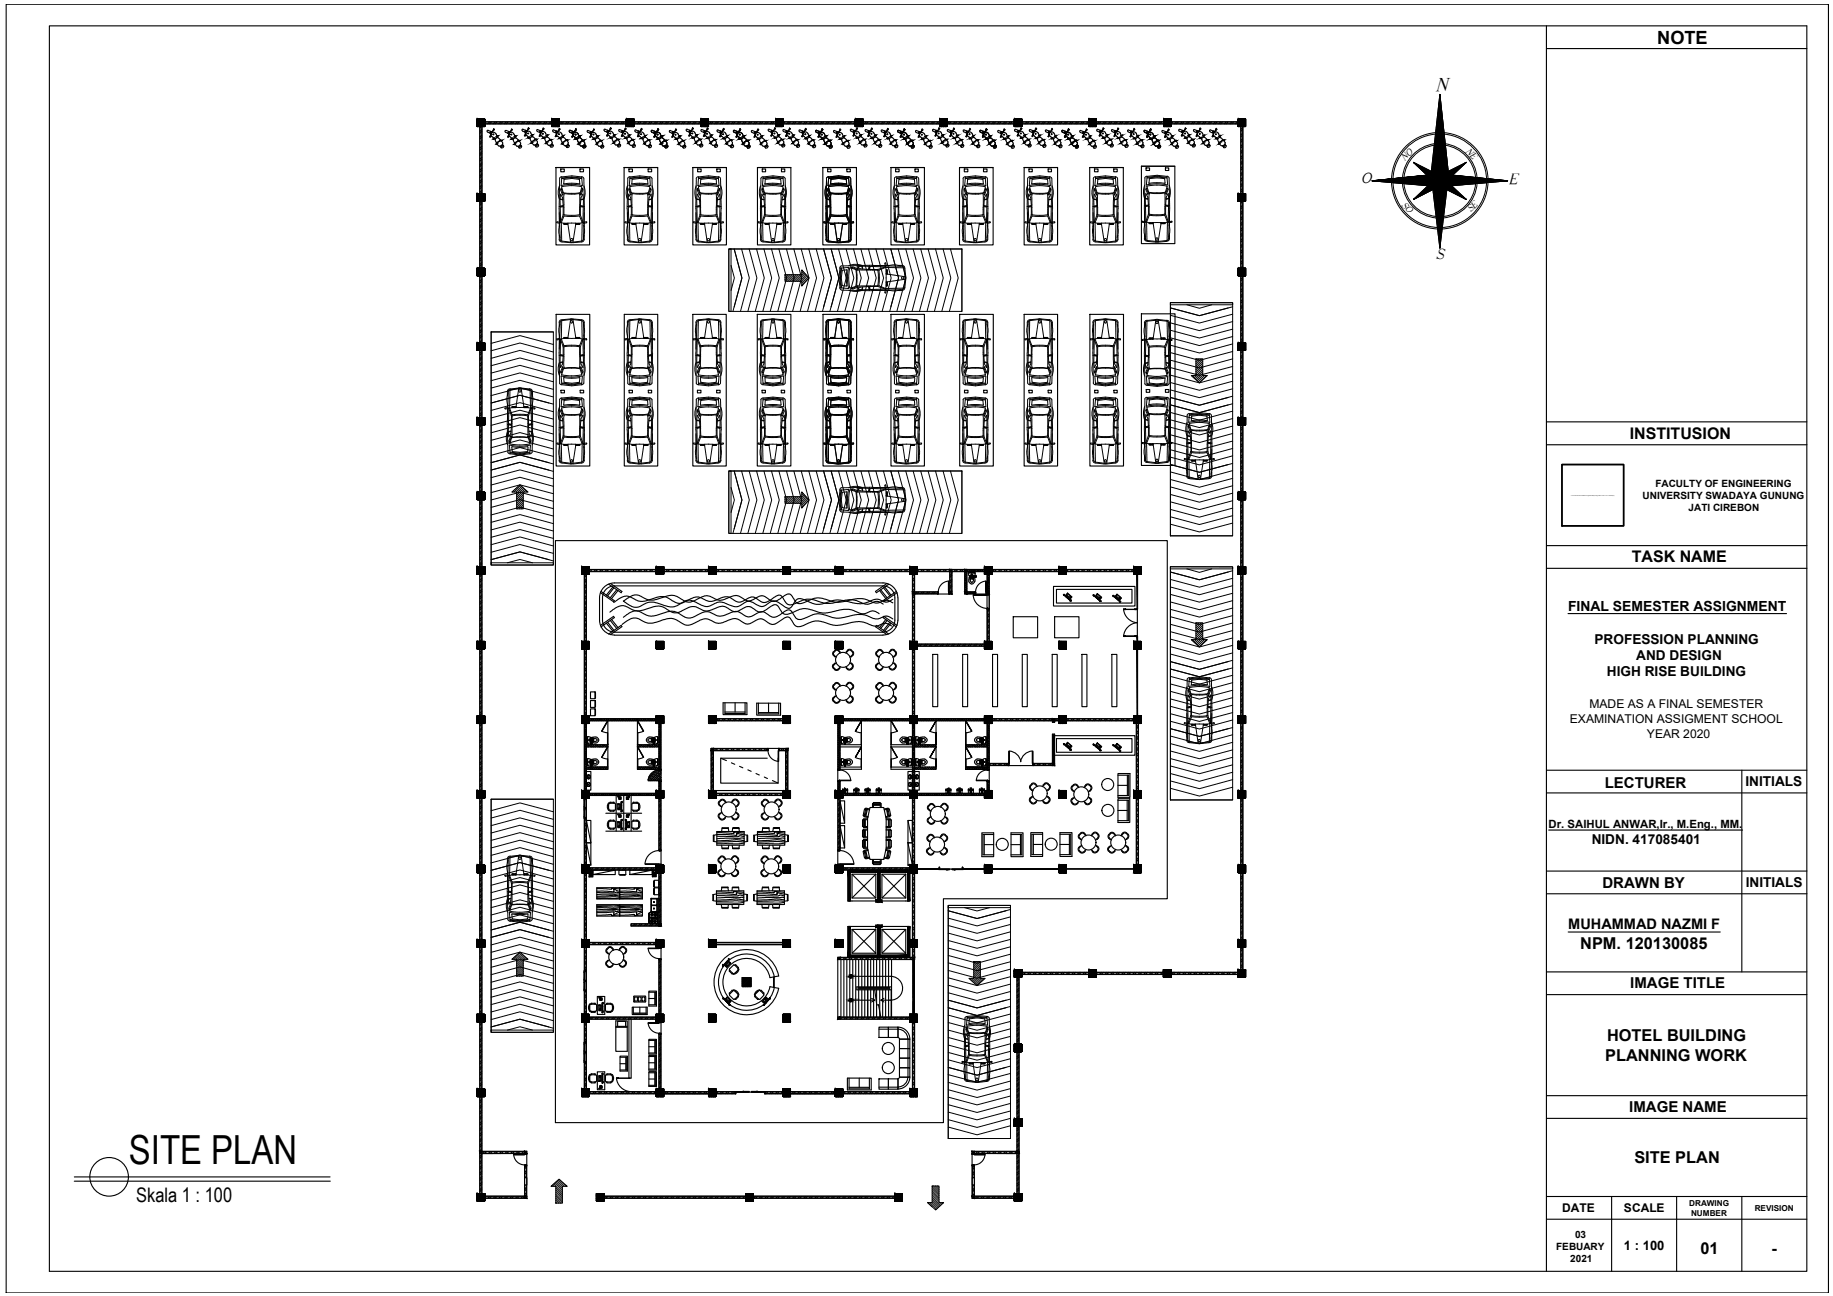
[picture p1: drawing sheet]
<svg xmlns="http://www.w3.org/2000/svg" width="420mm" height="297mm" viewBox="0 0 420 297" stroke-linecap="round" stroke-linejoin="round" font-family="sans-serif">
<defs><g id="words">
<text font-size="9.2" x="29.6" y="266.7">SITE PLAN</text>
<text font-size="4.6" x="31.2" y="275.5">Skala 1 : 100</text>
<text font-size="4.5" x="329.2" y="20.7">N</text>
<text font-size="4.2" x="379.9" y="10">NOTE</text>
<g font-size="3.8">
<text x="362.2" y="217.5">NPM. 120130085</text>
<text x="368.4" y="238.6">HOTEL BUILDING</text>
<text x="367.9" y="243.2">PLANNING WORK</text>
<text x="374.6" y="266.6">SITE PLAN</text>
<text x="389.8" y="287.4">01</text>
<text x="406" y="287.4">-</text>
</g>
<g font-size="3.7">
<text x="373.6" y="100.6">INSTITUSION</text>
<text x="374" y="128.8">TASK NAME</text>
</g>
<g font-size="3.6">
<text x="312.1" y="42">O</text>
<text x="346" y="42.1">E</text>
<text x="329.2" y="59.3">S</text>
</g>
<g font-size="3.4">
<text x="367.8" y="180.5">LECTURER</text>
<text x="367.3" y="203.5">DRAWN BY</text>
<text x="373.7" y="226.5">IMAGE TITLE</text>
<text x="373.4" y="254.9">IMAGE NAME</text>
</g>
<text font-size="3.3" x="359.5" y="212.9">MUHAMMAD NAZMI F</text>
<text font-size="3.2" x="359.4" y="140">FINAL SEMESTER ASSIGNMENT</text>
<g font-size="3.1">
<text x="365.5" y="147.5">PROFESSION PLANNING</text>
<text x="368.3" y="155">HIGH RISE BUILDING</text>
<text x="375.1" y="151.3">AND DESIGN</text>
<text x="400.1" y="180.2">INITIALS</text>
<text x="364.8" y="193.5">NIDN. 417085401</text>
<text x="400.1" y="203.3">INITIALS</text>
</g>
<text font-size="3" x="372.3" y="286.5">1 : 100</text>
<g font-size="2.8">
<text x="359.8" y="165.7">EXAMINATION ASSIGMENT SCHOOL</text>
<text x="364.3" y="162.3">MADE AS A FINAL SEMESTER</text>
<text x="377.5" y="169.1">YEAR 2020</text>
<text x="358.1" y="277.8">DATE</text>
<text x="372.3" y="277.7">SCALE</text>
</g>
<text font-size="2.6" x="355" y="189.7">Dr. SAIHUL ANWAR,Ir., M.Eng., MM.</text>
<g font-size="2.3">
<text x="379.4" y="111.5">FACULTY OF ENGINEERING</text>
<text x="376.5" y="114.3">UNIVERSITY SWADAYA GUNUNG</text>
<text x="387.1" y="117.1">JATI CIREBON</text>
<text x="356.7" y="286.5">FEBUARY</text>
<text x="361" y="283.8">03</text>
<text x="359.9" y="289.3">2021</text>
</g>
<g font-size="2.2">
<text x="335.8" y="34.8" transform="rotate(45 335.8 34.8)">NE</text>
<text x="322" y="37" transform="rotate(-45 322 37)">NO</text>
<text x="321.2" y="47.1" transform="rotate(45 321.2 47.1)">SO</text>
<text x="337.2" y="48.7" transform="rotate(-46 337.2 48.7)">SE</text>
</g>
<g font-size="1.9">
<text x="387.2" y="276.4">DRAWING</text>
<text x="387.6" y="278.6">NUMBER</text>
<text x="402.2" y="277.5">REVISION</text>
</g>
<g font-size=".5">
<text x="195.5" y="223.7">UP</text>
<text x="195.5" y="229.1">DOWN</text>
</g>
<text font-size=".2" x="360.1" y="113.6">C:\Users\User\Downloads\PDF Images\WhatsApp Image 2020-10-05 at 19.21.334664.png</text>
</g></defs>
<!-- layer: 0 -->
<g fill="none" stroke="#000" stroke-width=".25">
<path d="M1.4 1h417.7v295.3h-417.7zM11.3 5.9h402.9v285.5h-402.9zM354.5 5.9v285.5M354.5 11.1h59.7M354.5 96.7h59.7M354.5 101.9h59.7M354.5 125.1h59.7M354.5 130.3h59.7M359.4 140.6h50.1M221.3 175.8h4.9v.5h-4.9zM354.5 176.5h59.7M399.3 176.5v46.3"/>
<path d="M354.5 199.6h59.7M354.5 181.7h59.7M355 190.2h44.4M354.5 204.9h59.7M359.5 213.6h34.8M354.5 222.8h59.7M354.5 228h59.7M354.5 256.3h59.7M354.5 251.1h59.7M17 269.7h58.7M17 270.7h58.7M120.2 269.9h.5v1.7h-.5z"/>
<path d="M222.8 267h.6M222.9 269.9h.5v1.7h-.5zM354.5 274.2h59.7M354.5 279.4h59.7M369.4 274.2v17.2M384.3 274.2v17.2M399.3 274.2v17.2"/>
<circle cx="25" cy="269.7" r="4.4"/>
</g>
<!-- layer: PDF3_Images -->
<path d="M358 106.5h14.2v14h-14.2z" fill="none" stroke="#000" stroke-width=".34"/>
<!-- layer: PDF4_Images -->
<path d="M358 106.5h14.2v14h-14.2z" fill="none" stroke="#000" stroke-width=".34"/>
<!-- layer: funiture -->
<g fill="none" stroke="#000" stroke-width=".25">
<path d="M222.1 131.2h1.4M222.1 131.3h1.4M222.1 133.2a.69 .69 0 0 0 .7 .7 .69 .69 0 0 0 .6-.7M222.1 131.3a.49 .49 0 0 0 0 .6 .49 .49 0 0 0 .7 .1h.2a.42 .42 0 0 0 .4-.1 .42 .42 0 0 0 .1-.5M222.2 132.3h1.5M222.3 132l-.2 1.2M222.3 132.4l.2 .1M222.3 132.6h.9M222.4 132.1v.2M222.4 131.8l-.1 .9 .2 .6M222.4 132.1h.2v.2h-.2zM222.4 132.1h.1"/>
<path d="M222.4 132.3h.1M222.4 132.1h1.3M222.5 133.3l.2 .2 .3-.2M222.5 132.2h.1M222.5 132.5h.1M222.5 132.5l.1 .3M222.5 132.8l-.2 .1M222.8 132.5h.1M222.8 131.2v.4M222.8 132v.5M222.8 132.2h.9M222.8 132h.9"/>
<path d="M222.8 132.1h.1M222.8 132h.1M222.8 132h.8M223 132.1l.1 .2zM223 132.5l-.1 .2 .3 .2M223 132.2h.1M223 132.5h.1M223.1 131.9v.3M223.1 131.8h-.7M223.1 131.8l.1 .9-.2 .6M223.2 132.4l-.2 .1M223.2 131.2l.2 .1z"/>
<path d="M223.2 132l.3 1.2M223.3 131.3h.1M223.5 131.3l.1 .1M223.5 132.2h.1M223.5 132.2h.2M223.6 132h.1M223.6 132.1h.1M223.6 132.2h.1M223.6 132.1v.1M223.6 132l-.1 .1M223.7 132l-.1 .3-.1-.1M223.7 132.2h.1"/>
<path d="M223.7 132.1h.1M223.7 132.3h.1M223.7 132.1v.1M243.7 136.2l.1 .2M243.8 136.3l1.8 1.4-.1 .1M243.9 136.5h.1M243.9 136.2l1.6 1.5M243.9 136.4h.1M243.9 136.4v.1M243.9 136.4l.5 .4M244.4 136.8l.9 .9zM244.7 135.9l1 .9-.4 .4-1-.8z"/>
<path d="M244.7 136l.7 .7-.2 .2-.7-.6zM245.3 137.7h.1M245.4 137.7l-.1 .1M245.4 137.8h.1M245.5 136.7l.1 .1-.2 .3-.1-.2zM245.5 137.7h.1M250.6 136.4v.1M250.6 136.4l1.8 1.5M250.6 136.6h.1M250.7 136.4l1.7 1.4M250.7 136.6h.1M250.8 136.6l1.4 1.2z"/>
<path d="M251.5 136.1l1 .8-.3 .5-1-.9zM251.6 136.1l.6 .6-.2 .3-.7-.6zM252.1 137.8h.1M252.2 137.9h.1M252.2 137.8h.1M252.2 137.8v.1M252.2 137.8l.1 .1M252.3 136.8l.1 .1-.2 .3-.1-.1zM255.1 136.5v.2M255.1 136.5l1.8 1.5h-.1M255.2 136.7h-.1M255.2 136.7h.1"/>
<path d="M255.2 136.5l1.7 1.4M255.2 136.7l1.5 1.2zM256 136.2l1.1 .9-.4 .4-1-.9zM256 136.3l.8 .6-.3 .3-.7-.6zM256.6 138h.1M256.6 137.9h.1M256.7 137.9h.1M256.7 138h-.1M256.8 136.9l.2 .2-.3 .2-.1-.1zM135.4 158.6h1v1.5h-1zM136.5 158.7v1.3zM191 152.3a.61 .61 0 0 0 0 .9l.4 .3"/>
<path d="M191 149.4a.61 .61 0 0 0 0 .8l.4 .4 .1-.1M191.1 149.4l.3-.4a.61 .61 0 0 1 .8 0l.4 .4-.1 .1M191.1 152.4l-.1 .4 .1 .2M191.1 160l-.1 .4 .1 .2M191.2 149.5l-.2 .4 .7 .7M191.2 149.5l.3-.4 .4-.1 .7 .6M191.3 153.5a.61 .61 0 0 0 .9 0M191.4 152.1v-.1l-.4 .3M191.4 159.6l-.4 .3a.61 .61 0 0 0 0 .8 .88 .88 0 0 0 1.5 0l-.1-.1M191.7 151.9l-.6 .5M191.7 159.4l-.6 .6M192.4 153.1l.1 .1-.3 .3"/>
<path d="M192.5 157.1l.1-.1a.87 .87 0 0 0-1.4-.2 .87 .87 0 0 0 .2 1.4l.1-.2M192.6 152.9l-.7 .6-.8-.4M192.6 157.2l-.7-.6a.88 .88 0 0 0-.9 .9l.7 .7M193.9 152.9l.5 .4M194 153l-.1 .1 .4 .4M194.1 149.4h-.1l.3-.4a.61 .61 0 0 1 .9 0l.3 .4a.59 .59 0 0 1 0 .8l-.3 .3-.2-.1M194.2 153.4a.61 .61 0 0 0 .9 0M194.3 156.6a.61 .61 0 0 1 .9 0M194.3 156.6l-.3 .3 .1 .1M194.4 153.3l.2 .1 .4-.1M194.4 149.1l-.5 .5M194.4 149.1l.2-.1 .4 .1"/>
<path d="M194.8 151.9l.5 .5M194.8 159.4l.5 .5M195 152.1l.1-.2 .4 .4M195 159.6l.1-.1 .4 .3M195.1 149.1l.3 .3M195.2 156.6a.79 .79 0 0 1 .5 .7 .79 .79 0 0 1-.5 .8l-.2-.1M195.3 152.4l.1 .2-.1 .4M195.3 159.9l.1 .2-.1 .4M195.3 153l-.3 .3M195.4 149.4l.1 .5-.1 .2M195.4 157l.1 .4-.1 .2M195.4 157l-.4-.3-.4-.1-.7 .6"/>
<path d="M195.4 150.1l-.6 .5M195.4 157.6l-.6 .6M195.4 152.2a.61 .61 0 0 1 0 .9M195.4 159.8a.61 .61 0 0 1 0 .8M195.5 153.1l-.4 .4M200.9 152.3a.61 .61 0 0 0 0 .9M200.9 159.9a.61 .61 0 0 0 0 .8M200.9 153.2l.3 .3M200.9 149.4a.61 .61 0 0 0 0 .8l.4 .4 .1-.1M200.9 149.4l.3-.4a.61 .61 0 0 1 .9 0l.4 .4-.2 .1M201 149.5l-.1 .2 .1 .4M201 157.1l-.1 .2 .1 .4"/>
<path d="M201.1 149.5l.3-.4 .4-.1 .7 .6M201.1 157.1l.3-.4 .4-.1 .7 .6M201.1 150.2l.4 .4M201.1 157.7l.4 .5M201.2 153.5a.61 .61 0 0 0 .9 0M201.3 152.1l-.1-.1-.3 .3M201.3 159.6h-.1l-.3 .3M201.5 151.9l-.6 .7 .1 .4M201.5 159.4l-.6 .8 .1 .4 .3 .4M202.3 153.1l-.2 .4M202.3 157.1l.2-.1a.87 .87 0 0 0-1.4-.2 .87 .87 0 0 0 .2 1.4l.1-.2M202.5 152.9l-.8 .6-.7-.4"/>
<path d="M203.7 152.9l.5 .4M203.9 153l-.1 .1 .3 .4M203.9 149.4l.3-.4a.61 .61 0 0 1 .8 0 .88 .88 0 0 1 0 1.5l-.1-.1M204.1 153.4a.61 .61 0 0 0 .9 0M204.2 156.6a.61 .61 0 0 1 .8 0M204.2 156.6l-.4 .3 .1 .1M204.2 153.3l.2 .1 .5-.1M204.3 149.1l-.6 .5M204.3 149.1l.2-.1 .4 .1M204.7 151.9l.5 .5M204.7 159.4l.5 .5M204.9 152.1l.1-.2a.86 .86 0 0 1 0 1.6"/>
<path d="M204.9 159.6l.1-.1 .3 .3M204.9 149.1l.3 .3M205 156.6a.82 .82 0 0 1 .5 .7 .82 .82 0 0 1-.5 .8l-.1-.1M205.2 152.4l.1 .4-.1 .2M205.2 159.9l.1 .4-.1 .2M205.2 149.4l.1 .5-.1 .2M205.2 157l.1 .4-.1 .2M205.2 153l-.3 .3M205.2 157l-.3-.3-.4-.1-.8 .6M205.2 150.1l-.5 .5M205.2 157.6l-.5 .6M205.3 159.8a.61 .61 0 0 1 0 .8"/>
<path d="M134.4 176.8h1v4.3h-1zM134.5 178.2l.1 .2M134.6 179.6v.5M134.6 177.7v.6M134.6 179.5l-.1 .1M134.6 170.1l.1 .2zM134.6 175.1l.1 .2zM134.6 178.1h.1M134.6 179.8h.1M134.6 169.6h.4M134.6 174.7h.4M134.6 168.9v1.4"/>
<path d="M134.6 173.9v1.5M134.6 178.4l.3 .1zM134.7 170.1h.1M134.7 175.2h.1M134.7 170.3l.1 .1M134.7 175.4l.1 .1M134.7 168.9v1.4M134.7 173.9v1.5M134.7 177.8v.6M134.7 179.5v.6M134.8 177.6h.2l.2 .3M134.8 177.6l-.2 .1"/>
<path d="M134.8 177.7l.3 .1M134.8 168.8l-.1 .1M134.8 173.9l-.1 .1M134.8 168.8a.79 .79 0 0 1 .5 1.2v.2M134.8 173.9a.79 .79 0 0 1 .5 1.2v.2M135.1 178.3l-.2 .2M135.2 179.5l.1 .3M135.2 179.5l-.3-.2-.3 .2 .3-.1 .2 .1M135.2 177.7l.1 .4M135.2 179.5l.1 .1M135.2 174.3a.52 .52 0 0 0 .1 .6 .52 .52 0 0 0 .5 .2l.9-.2 .2-.3-.2-.2M135.2 177.9l.1 .2"/>
<path d="M135.3 178.1l-.1 .3M135.3 179.8l-.1 .2M135.3 179.6v.2M135.3 178.2l-.4 .3M135.3 178.1v.2M135.3 179.8l-.1 .3v-.1M135.3 169.9h.4M135.3 175h.4M135.3 169.2a1.22 1.22 0 0 1 2 .4l-.3 .5-.4 .2M135.3 170.1l1.3 .2M135.3 174.2a1.22 1.22 0 0 1 2 .4 1.22 1.22 0 0 1-2 .5M135.3 170.2l-.5 .2"/>
<path d="M135.3 175.3l-.5 .1M135.4 162.5h1v1.5h-1zM135.4 160.6h1v1.5h-1zM135.4 170.5h.1M135.4 175.6h.1M135.4 169.7h.1M135.4 174.7h.1M135.4 174.7h.5h-.4M135.4 175.5h.1M135.4 169.6h.5M135.4 170.5h.3M135.4 175.5h.3"/>
<path d="M135.4 169.2v1.4M135.4 174.3v1.3M135.5 169.2h.1M135.5 169.7h.1M135.5 170.6h.1M135.5 174.3h.1M135.5 175.6h.1M135.5 170.6h.2M135.5 169.2h.2M135.5 175.6h.2M135.5 174.3h.2M135.5 170.5h.2"/>
<path d="M135.5 170.4v.1M135.5 175.4v.1M135.5 169.3h.2v.2h-.2zM135.5 169.8h.2v.2h-.2zM135.5 174.3h.2v.2h-.2zM135.5 174.9l.2 .1zM135.6 169.6v1M135.6 174.7v.9M135.6 170.4l.1 .1M135.6 175.4l.1 .1M135.6 169.4h.1M135.6 169.9h.1"/>
<path d="M135.6 170.5h.1M135.6 170.4h.1M135.6 174.4h.1M135.6 174.9h.1M135.6 175.5h.1M135.6 175.4h.1M135.7 170.6h.1M135.7 175.6h.1M135.7 170.5h.1M135.7 169.2h.1M135.7 174.3h.1M135.7 169v1.5"/>
<path d="M135.7 174.1v1.5M135.8 169.2l.1 .1M135.8 174.2l.1 .2M135.9 169.9l-.1 .2M135.9 174.9l-.1 .2M135.9 169.4h.3M135.9 174.4l.3 .1M135.9 169.4h.1M135.9 169.9h.1M135.9 169.6h.1M135.9 174.4h.1M135.9 174.9h.1"/>
<path d="M136 174.2v.9M136 174.2l.7 .2M136.1 169.2h-.6a.49 .49 0 0 0-.3 .7 1.46 1.46 0 0 0 1.7-.3l-.2-.2-.7-.2v.9M136.1 174.3l-.9 .1M136.1 169.8l.1 .2M136.1 174.9l.1 .2M136.2 169.8l-.3 .1M136.2 174.9h-.3M136.2 169.2l-.1 .2M136.2 174.2l-.1 .2M136.5 162.6v1.3zM136.5 160.7v1.3z"/>
<path d="M148.7 169.4l-.2 .2 .2 .2M148.7 174.4l-.2 .2 .2 .3M148.7 169.8l.6 .2 .9-.1h-.4M148.7 174.9l.6 .2 .9-.1h-.4M149.2 169.2l.1 .2M149.2 174.2l.1 .2M149.2 169.8l.3 .1M149.2 174.9h.3M149.3 169.8l-.1 .2M149.3 174.9l-.1 .2M149.3 169.2l.9 .1M149.3 169.2l-.6 .2"/>
<path d="M149.4 169.2v.9M149.4 174.2v.9M149.5 169.4h-.3M149.5 174.4l-.3 .1M149.5 169.4h.1M149.5 169.9h.1M149.5 169.6h.1M149.5 174.4h.1M149.5 174.9h.1M149.5 169.6h.5M149.5 169.9l.1 .2M149.5 174.9l.1 .2"/>
<path d="M149.6 169.2l-.1 .1M149.6 174.2l-.1 .2M149.7 169.3h.2v.2h-.2zM149.7 169.8h.2v.2h-.2zM149.7 170.5h.1M149.7 169.2h.1M149.7 174.3h.2v.2h-.2zM149.7 174.9l.2 .1zM149.7 175.6h.1M149.7 174.3h.1M149.7 169.2h.3M149.7 174.3h.3"/>
<path d="M149.7 169v1.5M149.7 174.1v1.5M149.8 170.4l-.1 .1M149.8 175.4l-.1 .1M149.8 170.6h.1M149.8 175.6h.1M149.8 170.6h.2M149.8 170.5h.2M149.8 175.6h.2M149.8 175.5h.2M149.8 169.4h.1M149.8 169.9h.1"/>
<path d="M149.8 170.5h.1M149.8 170.4h.1M149.8 174.4h.1M149.8 174.9h.1M149.8 175.5h.1M149.8 175.4h.1M149.9 169.6v1M149.9 174.7v.9M149.9 170.4v.1M149.9 175.4v.1M149.9 170.5h-.2M149.9 175.6h-.2"/>
<path d="M149.9 170.6h.1M149.9 175.6h.1M150 169.2h.1M150 169.7h.1M150 170.5h.1M150 170.6h.1M150 174.3h.1M150 175.5h.1M150 175.6h.1M150 169.2v1.4M150 174.3v1.3M150 169.7v.8"/>
<path d="M150 174.7v.9M150 174.7h-.5h.5M150 174.7h.1M150 169.6a.49 .49 0 0 1 .1-.6 .49 .49 0 0 1 .6-.1l-.1 1.5M150 169.6l.1 .6M150 174.6l.1 .7M150.1 170.2l.5 .2M150.1 175.3l.5 .1M150.1 169.2a1.22 1.22 0 0 0-2 .4l.3 .5 .4 .2M150.1 170.1l-1.3 .2M150.1 174.2a1.22 1.22 0 0 0-2 .4 1.22 1.22 0 0 0 2 .5M150.2 174.4l-.9-.1-.6 .1"/>
<path d="M150.2 169.3v.6M150.2 174.3v.7M150.5 169.6h.3M150.5 174.7h.3M150.7 174a.49 .49 0 0 0-.6 0 .49 .49 0 0 0-.1 .6M150.7 175.4l-.1 .1M150.8 170.1h.1M150.8 175.2h.1M150.7 173.9v1.5M150.8 170.1v.2zM150.8 175.1v.2zM150.8 168.9v1.4"/>
<path d="M150.8 173.9v1.5M165.7 161.1h5.5v2.7h-5.5zM166.2 161.1v2.4h4.6v-2.4M166.2 163.2h4.6M168.5 161.1v2.1M173.5 161.2h5.4v2.7h-5.4zM173.8 161.2v2.4h4.7v-2.4M173.8 163.3h4.7M176.2 161.2v2.1M191.1 160.6l.3 .4M191.4 160.9l.3 .1 .4-.1M192.6 160.4l-.5 .6"/>
<path d="M192.8 170.1v.2zM192.8 175.1v.2zM192.8 168.9v1.4M192.8 173.9v1.5M192.8 169.6h.3M192.8 174.7h.3M192.8 170.1h.1M192.8 175.2h.1M192.8 174a.5 .5 0 0 1 .6 0 .5 .5 0 0 1 .1 .6v.7M192.8 175.4l.2 .1M193.4 174.3a.52 .52 0 0 0 0 .6 .52 .52 0 0 0 .5 .2l1-.2M193.4 170.2l-.5 .2"/>
<path d="M193.4 175.3l-.5 .1M193.5 170.2v-.2a.79 .79 0 0 0-.5-1.2v1.6M193.5 169.9h.3M193.5 175h.3M193.5 169.2a1.22 1.22 0 0 1 1.9 .4l-.2 .5-.4 .2M193.5 170.1l1.3 .2M193.5 174.2a1.22 1.22 0 0 1 1.9 .4 1.22 1.22 0 0 1-1.9 .5M193.6 170.5v-.8v.8M193.6 174.7h.5h-.5M193.6 175.5v-.8v.9M193.6 169.6h.5M193.6 169.2h.1"/>
<path d="M193.6 169.7h.1M193.6 170.5h.1M193.6 174.3h.1M193.6 174.7h.1M193.6 175.5h.1M193.6 169.2v1.4M193.6 174.3v1.3M193.6 169.2h.2M193.6 170.5h.2M193.6 174.3h.2M193.6 175.5h.2M193.6 175.6h.2"/>
<path d="M193.6 169.3h.2v.2h-.2zM193.6 169.8h.2v.2h-.2zM193.6 170.6h.1M193.6 174.3h.2v.2h-.2zM193.6 174.9l.2 .1zM193.6 175.6h.1M193.7 170.4l-.1 .1M193.7 175.4l-.1 .1M193.7 169.4h.1M193.7 169.9h.1M193.7 170.5h.1M193.7 170.4h.1"/>
<path d="M193.7 174.4h.1M193.7 174.9h.1M193.7 175.5h.1M193.7 175.4h.1M193.7 169.6l.1 1h-.2M193.7 174.7l-.1 .9M193.7 170.4l.1 .1M193.7 175.4l.1 .1M193.8 170.6h.1M193.8 175.6h.1M193.8 170.5h.1M193.8 169.2h.1"/>
<path d="M193.8 174.3h.1M193.8 169v1.5M193.8 174.1v1.5M193.9 160.4l.5 .5M193.9 169.2l.2 .1M193.9 174.2l.2 .2M194 160.6l-.1 .1a.86 .86 0 0 0 1.6 0M194 169.4h.3M194 174.4l.3 .1M194.1 169.9l-.2 .2M194.1 174.9l-.2 .2M194.1 169.4h.1"/>
<path d="M194.1 169.9h.1M194.1 174.4h.1M194.1 174.9h.1M194.1 169.6h.1M194.2 169.2h-.6a.49 .49 0 0 0-.2 .7l.8 .1 .7-.2M194.2 174.3l-.8 .1M194.2 174.2v.9M194.2 174.2l.7 .2M194.3 169.8l-.3 .1M194.3 174.9h-.3M194.3 169.8l.1 .2M194.3 174.9l.1 .2"/>
<path d="M194.4 160.9l.2 .1 .4-.1M194.4 169.2l-.1 .2M194.4 174.2l-.1 .2M194.9 169.4l.1 .2-.1 .2M194.9 174.4l.1 .2-.1 .3M194.9 169.4l-.7-.2v.9M195.3 160.6l-.3 .3M201.3 160.9l.2 .1 .4-.1M202.3 160.6a.65 .65 0 0 1-.4 .6 .65 .65 0 0 1-.7-.2l-.3-.3M202.5 160.4l-.6 .6M203.7 160.4l.5 .5M203.9 160.6l-.1 .1a.82 .82 0 0 0 .7 .5 .82 .82 0 0 0 .8-.5"/>
<path d="M204.2 160.9l.2 .1 .5-.1M205.2 160.6l-.3 .3M206.8 174.4l-.1 .1a.84 .84 0 0 0 1.3 .5h.3M207.3 169.2l.1 .2M207.3 174.2l.2 .3 .1-.1M207.5 169.2l.8 .1M207.5 169.2l-.8 .3a.89 .89 0 0 0 1.3 .5l.3-.1M207.5 169.2v.9M207.5 174.2v.9M207.6 169.4h.1M207.6 169.9h.1M207.6 169.6h.1"/>
<path d="M207.6 174.4h.1M207.6 174.9h.1M207.6 169.6h.5M207.6 169.9l.1 .2M207.6 174.9l.1 .2M207.6 169.4h-.2M207.6 169.9l-.1-.1-.2 .2M207.6 174.9l-.1-.1-.2 .3M207.7 169.2l-.1 .1M207.7 174.2l-.1 .2M207.9 169.3h.1v.2h-.1zM207.9 169.8h.1v.2h-.1z"/>
<path d="M207.9 174.3h.1v.2h-.1zM207.9 174.9l.1 .1zM207.9 169v1.5M207.9 174.1v1.5M207.9 170.4l-.1 .1M207.9 175.4l-.1 .1M207.9 170.6h.1M207.9 169.2h.1M207.9 175.6h.1M207.9 174.3h.1M207.9 170.6h.2M207.9 169.9h.4"/>
<path d="M207.9 169.2h.2M207.9 175.6h.2M207.9 175h.4M207.9 174.3h.2M208 170.5h.1M208 175.5h.1M208 169.4h.1M208 169.9h.1M208 170.4h.1M208 174.4h.1M208 174.9h.1M208 175.4h.1"/>
<path d="M208 169.6v1M208 174.7v.9M208 170.4l.1 .1M208 175.4l.1 .1M208.1 170.5h-.2M208.1 175.6h-.2M208.1 170.6h.1M208.1 175.6h.1M208.1 169.2h.1M208.1 169.7h.1M208.1 170.5h.1M208.1 174.3h.1"/>
<path d="M208.1 174.7h.1M208.1 174.7h-.5h.5M208.1 175.5h.1M208.1 176.8h1v4.3h-1zM208.1 169.2v1.3l.1-.8M208.1 174.3v1.3l.1-.9M208.2 169.2a1.22 1.22 0 0 0-1.9 .4l.2 .5 .4 .2M208.2 170.1l-1.3 .2M208.2 174.2a1.22 1.22 0 0 0-1.9 .4 1.22 1.22 0 0 0 1.9 .5M208.2 169v1.2M208.2 174v1.3M208.2 178.2l.1 .2"/>
<path d="M208.2 180l.1 .1M208.2 170.2l.6 .2M208.2 175.3l.6 .1M208.3 180l.2 .2h.3M208.3 179.6v.4zM208.3 174.4l-.8-.1-.7 .1M208.3 177.7l-.1 .2M208.3 179.5l-.1 .1M208.3 177.9v.4l.3 .2M208.3 169.3v.6M208.3 174.3v.7M208.3 178.4l.3 .1"/>
<path d="M208.3 179.5l.4-.2 .3 .3M208.4 179.5l-.1 .1M208.5 177.6h.3M208.5 177.6l-.2 .7M208.5 177.7h.2M208.6 169.6h.4M208.6 174.7h.4M208.7 177.7v.7M208.7 179.4l.1 .7M208.7 178.4l-.1 .1M208.7 179.4l-.3 .1M208.8 177.6l.1 .1"/>
<path d="M208.8 168.9l-.2-.1-.4 .2M208.8 170.3l-.1 .1M208.8 174l-.2-.1-.4 .1M208.8 175.4l-.1 .1M208.9 170.1h.1M208.9 175.2h.1M208.9 168.9v1.4M208.9 173.9v1.5M208.9 177.7l.1 .6M208.9 170.1l.1 .2zM208.9 175.1l.1 .2zM208.9 178.1h.1"/>
<path d="M208.9 179.8h.1M209 168.9v1.4M209 173.9v1.5M209 179.6l-.1 .5M209 178.2l-.4 .3M209.6 176.8h1.1v4.3h-1.1zM209.8 178.2l.2 .2M209.8 179.6l.1 .5M209.9 170.1v.2zM209.9 175.1v.2zM209.9 178.1h.1M209.9 179.8h.1"/>
<path d="M209.9 169.6h.3M209.9 174.7h.3M209.9 168.9v1.4M209.9 173.9v1.5M209.9 178.4l.3 .1M209.9 179.5l.3-.2 .2 .2M209.9 177.7l-.1 .6M209.9 170.1h.1M209.9 175.2h.1M209.9 168.9l.3-.1 .3 .2M209.9 170.3l.1 .1M209.9 174l.3-.1 .3 .1"/>
<path d="M209.9 175.4l.1 .1M209.9 177.8v.6M209.9 179.5v.6M210 177.6l-.1 .1M210 177.7h-.1M210 179.4l-.2 .2M210 177.6h.3M210.1 177.7h.2M210.1 178.4l.1 .1M210.1 179.4l.3 .1M210.3 177.6l.2 .7M210.4 179.5l.1 .1"/>
<path d="M210.4 177.7l.1 .2M210.5 174.3a.52 .52 0 0 0 0 .6 .52 .52 0 0 0 .5 .2h.3M210.5 174.4l.8-.1v.8M210.5 177.9v.3l-.3 .3M210.5 179.6v.4zM210.5 180l-.1 .1M210.5 178.2l-.3 .3M210.5 169.9h.4M210.5 175h.4M210.5 170.2l-.5 .2M210.5 175.3l-.5 .1M210.6 169v1.2"/>
<path d="M210.6 174v1.3M210.6 169.2a1.22 1.22 0 0 1 1.9 .4l-.2 .5-.4 .2M210.6 170.1l1.3 .2M210.6 174.2a1.22 1.22 0 0 1 1.9 .4 1.22 1.22 0 0 1-1.9 .5M210.7 170.5v-.8v.8M210.7 174.7h.5h-.5M210.7 175.5v-.8v.9M210.7 169.6h.5M210.7 169.2h.1M210.7 169.7h.1M210.7 170.5h.1M210.7 174.3h.1"/>
<path d="M210.7 174.7h.1M210.7 175.5h.1M210.7 169.2h.2M210.7 174.3h.2M210.7 169.2v1.4M210.7 174.3v1.3M210.7 170.5h.2M210.7 175.6h.2M210.7 169.3h.2v.2h-.2zM210.7 169.8h.2v.2h-.2zM210.7 170.6h.1M210.7 174.3h.2v.2h-.2z"/>
<path d="M210.7 174.9l.2 .1zM210.7 175.6h.1M210.7 170.6h.2M210.8 170.4l-.1 .1M210.8 175.4l-.1 .1M210.8 170.4l.1 .1h-.2M210.8 175.4l.1 .1h-.2M210.8 169.4h.1M210.8 169.9h.1M210.8 170.5h.1M210.8 170.4h.1M210.8 174.4h.1"/>
<path d="M210.8 174.9h.1M210.8 175.5h.1M210.8 175.4h.1M210.8 169.6v1M210.8 174.7v.9M210.9 170.6h.1M210.9 175.6h.1M210.9 170.5h.1M210.9 169.2h.1M210.9 174.3h.1M210.9 169v1.5M210.9 174.1v1.5"/>
<path d="M211 169.2l.2 .1M211 174.2l.2 .2M211.1 169.4h.3M211.1 169.9l.2-.1 .2 .2M211.1 174.9l.2-.1 .2 .3M211.2 169.9l-.2 .2M211.2 174.9l-.2 .2M211.2 169.4h.1M211.2 169.9h.1M211.2 174.4h.1M211.2 174.9h.1M211.2 169.6h.1"/>
<path d="M211.3 169.2h-.6a.49 .49 0 0 0-.2 .7l.8 .1M211.3 169.2v.9M211.3 169.2l.7 .2 .1 .2-.1 .2-.7 .2M211.3 174.2l.7 .2M211.5 169.2l-.1 .2M211.5 174.2l-.2 .3-.2-.1M212 174.4l.1 .4-.8 .3M223.9 169.8l.7 .2 .8-.1h-.4M223.9 174.9l.7 .2 .8-.1h-.4M223.9 169.4l-.1 .2 .1 .2M223.9 174.4l-.1 .2 .1 .3M224 168.9a.69 .69 0 0 0-.6 .7 .69 .69 0 0 0 .6 .7"/>
<path d="M224 174a.69 .69 0 0 0-.6 .6 .69 .69 0 0 0 .6 .7M224 168.9l1.3 .3M224 174l1.3 .2M224.4 169.2l.1 .2M224.4 174.2l.2 .3 .2-.3M224.4 175.1l.2-.3 .2 .3M224.6 169.2l.8 .1M224.6 169.2l-.7 .2M224.6 169.2v.9M224.6 174.2v.9M224.7 169.4h.1M224.7 169.9h.1"/>
<path d="M224.7 169.6h.1M224.7 174.4h.1M224.7 174.9h.1M224.7 169.6h.5M224.7 169.9l.1 .2M224.7 169.4h-.2M224.7 169.9l-.1-.1-.2 .2M224.8 169.2l-.1 .1M225 169.3h.1v.2h-.1zM225 169.8h.1v.2h-.1zM225 169v1.5h.2M225 174.3h.1v.2h-.1z"/>
<path d="M225 174.9l.1 .1zM225 174.1v1.5h.2M225 170.4l-.1 .1M225 175.4l-.1 .1M225 170.6h.1M225 169.2h.1M225 175.6h.1M225 174.3h.1M225 170.6h.2M225 169.2h.2M225 170.5h.2M225 175.6h.2"/>
<path d="M225 174.3h.2M225 175.5h.2M225.1 169.4h.1M225.1 169.9h.1M225.1 170.5h.1M225.1 170.4h.1M225.1 174.4h.1M225.1 174.9h.1M225.1 175.5h.1M225.1 175.4h.1M225.1 169.6v1M225.1 174.7v.9"/>
<path d="M225.1 170.4l.1 .1M225.1 175.4l.1 .1M225.2 170.6h.1M225.2 175.6h.1M225.2 169.2h.1M225.2 169.7h.1M225.2 170.5h.1M225.2 174.3h.1M225.2 174.7h.1M225.2 174.7h-.5h.5M225.2 175.5h.1M225.2 169.2v1.4"/>
<path d="M225.2 174.3v1.3M225.3 169.7l-.1 .8M225.3 174.7l-.1 .9M225.3 170.1l-1.3 .2M225.3 175.1l-1.3 .3M225.3 170.2l.6 .2M225.3 175.3l.6 .1M225.4 174.4l-.8-.1-.7 .1M225.4 169.3v.6M225.4 174.3v.7M225.7 169.6h.4M225.7 174.7h.4"/>
<path d="M225.9 168.9a.5 .5 0 0 0-.6 .1 .5 .5 0 0 0 0 .6v.6M225.9 170.3l-.1 .1M225.9 174a.5 .5 0 0 0-.6 0 .5 .5 0 0 0 0 .6v.7M225.9 175.4l-.1 .1M226 170.1h.1M226 175.2h.1M226 168.9v1.4M226 173.9v1.5M226 170.1l.1 .2zM226 175.1l.1 .2zM226.1 168.9v1.4M226.1 173.9v1.5"/>
<path d="M236.2 180a.61 .61 0 0 0 0 .8M236.5 179.6a.61 .61 0 0 1 .8 0M236.5 179.7l-.3 .3M236.6 179.8l.2-.2 .4 .2M236.6 179.8l-.3 .3-.1 .4 .6 .7M237.3 179.8l.5 .5M237.4 179.7l.3 .3-.1 .1M239.4 179.6a.61 .61 0 0 1 .8 0M239.4 179.6l-.3 .4h.1M239.5 179.7l.2-.1 .4 .1M239.5 179.7l-.5 .6M240.2 179.7l.3 .3"/>
<path d="M240.3 179.6l.3 .4M240.6 179.9a.61 .61 0 0 1 0 .9M243.7 170.4l.1 .2M243.8 170.5l1.8 1.4-.2 .1M243.9 170.7h.1M243.9 170.4l1.6 1.5M243.9 170.6h.1M243.9 170.6l1.4 1.3M243.9 170.6l.5 .4M244.4 171l.9 .9M244.7 170.1l1 .9-.4 .5-1-.9zM244.7 170.2l.7 .6-.2 .3-.7-.6z"/>
<path d="M245.3 171.9h.1M245.4 171.9l-.1 .1M245.5 170.9l.1 .1-.2 .3-.1-.1zM245.5 171.9h.1M246 179.9l-.3 .3M246 179.9a.61 .61 0 0 1 .9 0M246.9 179.9l.3 .3-.1 .1M248.9 179.8a.61 .61 0 0 1 .9 0M248.9 179.8l-.3 .4 .1 .1M249.8 179.8a.86 .86 0 0 1 0 1.6l-.1-.1M250.6 170.6v.1M250.6 170.6l1.8 1.5"/>
<path d="M250.6 170.8h.1M250.7 170.6l1.7 1.4M250.7 170.8h.1M250.8 170.7l1.4 1.3zM251.5 170.3l1 .8-.3 .4-1-.8zM251.6 170.3l.6 .6-.2 .3-.7-.6zM252.1 172h.1M252.2 172.1h.1M252.2 172h.1M252.2 172v.1M252.2 172l.1 .1M252.3 171l.1 .2-.2 .2-.1-.1z"/>
<path d="M255.1 170.7v.1M255.1 170.7l1.8 1.5h-.1M255.1 170.8l.1 .1M255.2 170.9h.1M255.2 170.7l1.7 1.4M255.2 170.9l1.5 1.1zM256 170.4l1.1 .8-.4 .5-1-.9zM256 170.5l.8 .6-.3 .3-.7-.7zM256.3 177.3h2.7v5.5h-2.7zM256.3 177.7h2.4v4.6h-2.4M256.6 172.2h.1M256.6 172.1h.1"/>
<path d="M256.7 172.1h.1M256.7 172.2h-.1M256.8 171.1l.2 .2-.3 .2-.1-.1zM258.4 177.7v4.6M134.8 180.2h.2M135 199.4h.9v1.6h-.9zM135.1 180.2h-.5l.2 .1M135.1 199.5h.7v1.4h-.7zM135.1 180.1l-.1 .1M135.2 180.2l-.2 .1M135.2 199.6h.5v.3h-.5zM138.9 186.4h8.2"/>
<path d="M138.9 190.5h8.2M138.9 182.3h8.2M139.5 184.4v1M139.5 188.5v1M139.6 184.2v-.1a1.08 1.08 0 0 0 0 1.6v-.1M139.6 189.7l-.1 .1M139.6 188.3l-.1-.1a1.34 1.34 0 0 0 0 1.6M139.6 185.7h1.3M139.6 189.8h1.3M139.6 188.2h1.3M139.6 184.2a1.33 1.33 0 0 0 0 1.4M139.6 188.3a1.33 1.33 0 0 0 0 1.4"/>
<path d="M139.9 185.9h.8M139.9 183.9h.8M139.9 188h.8M139.9 185.7l-.1 .1 .1 .1M139.9 189.8l-.1 .2h.9M139.9 183.9l-.1 .1 .1 .1M139.9 188l-.1 .1 .1 .1M140.6 183.9l.2 .1-.2 .1M140.6 188l.2 .1-.2 .1M140.6 185.7l.2 .1-.2 .1M140.6 189.8l.2 .1-.2 .1M140.9 184.1l.2 .2v1.2l-.2 .2"/>
<path d="M140.9 188.2l.2 .2v1.3M140.9 184.1h-1.3M141.1 189.6l-.2 .2M141.2 182.3v8.2M141.6 186.7h.1M141.6 182.6h.1M141.6 184.2h.6v1.4h-.6zM141.6 188.3h.6v1.4h-.6zM141.7 184.3h.3v1h-.3zM141.7 185.3h.3v.2h-.3zM141.7 188.4h.3v1h-.3zM141.7 189.4h.3v.2h-.3z"/>
<path d="M141.7 186.6h.1M141.7 182.5h.1M141.7 182.6v.1M141.7 186.7v.1M141.7 182.7h.1M141.8 186.6l-.1 .1M141.8 182.5l-.1 .1M141.8 186.8h.1M141.8 186.6l.1 .1M141.8 182.5l.1 .1M141.8 182.7h.6v.5h-.6zM141.8 186.8h.6v.5h-.6z"/>
<path d="M141.9 199.4h1.5v1h-1.5zM141.9 186.7h.1M141.9 182.6l.1 .1M141.9 182.9h.3v.2h-.3zM141.9 187h.3v.2h-.3zM141.9 186.9h.4M141.9 182.7h.4M141.9 182.8h.4M142 182.7h-.2l.2 .1M142 187.2h.1M142 187.1h.1M142 183.1h.1"/>
<path d="M142 183h.1M142.1 187.2h.1M142.1 187.1h.1M142.1 183.1h.1M142.1 183h.1M142.2 186.8h.1l-.1 .1M142.2 182.7h.1l-.1 .1M142.3 186.8h-.5l.2 .1M142.3 182.9v.2zM142.3 187v.2zM142.4 187.9l-.1 2.2h.2M142.4 183.8v2.2"/>
<path d="M142.4 187.8l.1 2.4M142.4 183.7l.1 .1M142.5 183.8v2.3M142.5 186h-.1M142.5 187.9l.1 .1M142.5 183.8l.1 .1M142.5 189.9h.1M142.5 188.1h.1M142.5 185.8h.1M142.5 184h.1M142.5 184v1.8M142.5 188.1v1.8"/>
<path d="M142.6 188.1l-.1 1.8M142.6 184l-.1 1.8M142.6 190h-.1M142.6 190h.1M142.6 189.9h.1M142.6 188h.1M142.6 188.1h.1M142.6 185.9h-.1M142.6 185.9h.1M142.6 185.8h.1M142.6 183.9h.1M142.6 184h.1"/>
<path d="M143 182.3v8.2M143.3 190h.1M143.4 190h.1M143.4 189.9h.1M143.4 188h.1M143.4 190.1v.1M143.4 188.1h.1M143.4 187.9l-.1 .1M143.4 187.8v.1M143.4 188.1v1.8M143.5 187.9v2.3M143.6 187.9v2.2"/>
<path d="M143.6 186.8h.5v.5h-.5zM143.6 182.7h.5v.5h-.5zM143.7 187.2h.1M143.7 187h.1M143.7 183.1h.1M143.7 182.9h.1M143.7 182.9v.2M143.7 187v.2M143.7 186.9h.3M143.7 182.8h.3M143.7 187h.3v.2h-.3zM143.7 182.9h.3v.2h-.3z"/>
<path d="M143.8 183.1h.1M143.8 183h.1M143.8 188.3h.5v1.4h-.5zM143.8 187.2h.1M143.8 187.1h.1M143.9 183.1h.1M143.9 183h.1M143.9 187.2h.1M143.9 187.1h.1M143.9 188.4h.3v1h-.3zM143.9 189.4h.3v.2h-.3zM144 182.7h.1l-.1 .1"/>
<path d="M144 186.8h.1l-.1 .1M144 183.1h.1M144 183h.1M144 187.2h.1M144 187.1h.1M144 182.6l-.4 .1 .1 .1M144 186.7h.1M144 186.8h-.4l.1 .1M144.1 182.6h.1M144.1 182.7h.1M144.1 186.7h.1M144.1 186.8h.1"/>
<path d="M144.1 182.5l.1 .1M144.1 186.6l.1 .1M144.2 182.5v.1M144.2 186.6v.1M144.2 182.6h.1M144.2 186.7h.1M144.3 182.6h.1M144.3 182.6l-.1 .1M144.3 186.7h.1M144.7 182.3v8.2M144.8 189.6l.2 .2h1.2M145.2 185.9h.9"/>
<path d="M145.2 183.9h.9M145.2 188h.9M145.2 185.7l-.1 .1 .1 .1M145.2 189.8v.2h.9M145.2 183.9l-.1 .1 .1 .1M145.2 188l-.1 .1 .1 .1M146 183.9l.1 .1-.1 .1M146 188l.1 .1-.1 .1M146 185.7l.1 .1-.1 .1M146 189.8l.1 .1-.1 .1M146.2 184.1h.1M146.2 188.2h.1"/>
<path d="M146.2 184.1l-1.3 .1-.1 1.3 .2 .2h1.2M146.2 188.2h-1.3l-.1 1.5M146.3 188.3a1.75 1.75 0 0 1 0 1.5h.1M146.3 185.7h-.1M146.3 189.8h-.1M146.4 184.1h-.1a1.81 1.81 0 0 1 0 1.6h.1M146.4 188.2l-.1 .1M146.4 184.4v1M146.4 188.5v1M146.4 184.1a1.38 1.38 0 0 1 0 1.6M146.4 188.2a1.38 1.38 0 0 1 0 1.6M149.5 199.4h.9v1.6h-.9z"/>
<path d="M149.6 199.5h.7v1.4h-.7zM149.7 199.6h.6v.3h-.6zM163.5 191.4l.1 1.4zM164.3 190.8l3 .2a.63 .63 0 0 0 .9-.2v-.1h.4l2 .2M164.3 191.6l4.8 .2 .8-.2 .7 .1M164.3 190.6h6.3v3.1h-6.3zM164.7 199.6a.61 .61 0 0 0 0 .9M164.7 196.7a.61 .61 0 0 0 0 .9l.4 .3 .1-.1M164.8 187.5a.73 .73 0 0 0 1.2 .3M164.8 183.7a.61 .61 0 0 0 0 .8M164.9 184.6l.4 .2M164.9 196.8l-.2 .4 .2 .2"/>
<path d="M164.9 196.8l.3-.3 .4-.1 .7 .6M164.9 187.4l.3 .3M164.9 197.4l.5 .6M164.9 186.7l-.1 .2 .1 .4M164.9 183.8l.4-.3 .4-.1 .7 .6M164.9 184.4l.6 .6M164.9 183.8l-.1 .4 .1 .2M165.1 196.4a.61 .61 0 0 1 .9 0M165.1 196.4l-.3 .3M165.2 199.4l-.2-.1-.3 .3M165.2 187.7l.2 .1 .4-.1M165.2 186.4l-.1-.1a.74 .74 0 0 0-.4 .9l.1 .2"/>
<path d="M165.4 199.2l-.7 .7 .1 .5 .4 .3M165.4 193.7l.1 .7h1.4l.2-.7M165.5 186.2l-.6 .5M165.5 194.4l1.4 .1zM165.5 189.7l1.4 .1zM166 196.4l.3 .3-.1 .1M166 183.4a.61 .61 0 0 0-.8 0l-.3 .3M166 183.4l.4 .3-.1 .1M166.2 187.4l-.2 .4M166.4 187.2l-.5 .5M166.9 189.9h-1.4l-.1 .7M166.9 189.9l.2 .7"/>
<path d="M167.7 187.2l.5 .4M167.8 187.3l-.1 .1a.74 .74 0 0 0 1 .5l.2-.2M167.8 193.7l.2 .7h1.4l.1-.7M168 189.7l1.4 .1zM168 194.4h1.4zM168.1 187.6l.2 .1 .5-.1M168.5 199.2l.6 .5M168.6 186.2l.5 .5M168.7 199.3h.1l.3 .3M168.8 186.4l.1-.2 .3 .4M169 183.3a.61 .61 0 0 0-.9 0l-.3 .3 .1 .2M169 183.3l.3 .3"/>
<path d="M169 199.7l.1 .4-.1 .2M169 196.8l.2 .4-.2 .2M169.1 186.7l.1 .4-.1 .2M169.1 196.8l-.3-.4-.5-.1-.7 .7M169.1 197.4l-.6 .6M169.1 199.6a.61 .61 0 0 1 0 .8M169.1 183.7l.1 .5-.1 .2M169.1 187.3l-.3 .3M169.2 196.6a.65 .65 0 0 1 .1 .7 .65 .65 0 0 1-.5 .4M169.2 183.8l-.4-.4-.4-.1-.7 .7M169.2 196.6a.8 .8 0 0 0-1-.4l-.5 .5 .1 .1M169.2 184.4l-.6 .6"/>
<path d="M169.2 186.5a.61 .61 0 0 1 0 .9l-.3 .3M169.3 183.6a.69 .69 0 0 1-.5 1.1M169.4 189.9h-1.4l-.2 .7M169.4 189.9l.1 .7M170.6 191.3l-1.4-.2a.24 .24 0 0 0-.3 0 .24 .24 0 0 0 0 .3l-2.2-.1h-2.4l-.7 .1v1.5l.7 .1M170.6 192.2h-6.3M170.6 192.6l-2-.2-4.3 .3M170.6 191.3l.7 .1v1.5l-7 .1M170.6 193.3l-1.4 .1h-4.9M171.3 191.4l.1 1.4zM172.8 191.4h.1v1.4h-.1zM173.6 190.8l4 .2a.22 .22 0 0 1 0-.4 .22 .22 0 0 1 .3 .2l2 .1"/>
<path d="M173.6 191.6l4.8 .2 .8-.2 .7 .1M173.6 190.6h6.3v3.1h-6.3zM174.6 199.6a.61 .61 0 0 0 0 .9M174.6 196.7a.61 .61 0 0 0 0 .9M174.6 197.6l.3 .3 .2-.1M174.7 183.7a.61 .61 0 0 0 0 .8M174.7 184.6l.3 .3 .1-.1M174.7 193.7l.1 .7h1.4l.2-.7M174.8 187.4l.3 .3M174.8 186.7l-.1 .4 .1 .2M174.8 194.4l1.4 .1zM174.8 183.8l.3-.3 .4-.1 .8 .6"/>
<path d="M174.8 184.4l.5 .6M174.8 183.8l-.1 .2 .1 .4M174.9 189.7l1.3 .1zM174.9 196.4a.61 .61 0 0 1 .9 0M174.9 196.4l-.3 .3M175 199.4l-.1-.1-.3 .3M175 196.5l.2-.1 .5 .1M175.1 196.5l-.4 .3-.1 .4 .6 .8M175.1 187.7l.2 .1 .4-.1M175.1 186.4l-.1-.1a.74 .74 0 0 0-.5 .9l.1 .2M175.2 199.2l-.5 .5-.1 .5 .4 .5h.6M175.3 186.2l-.5 .5"/>
<path d="M175.7 196.5l.5 .5M175.8 196.4l.2 .4M175.9 183.4a.61 .61 0 0 0-.9 0l-.3 .3M175.9 183.4l.3 .3-.1 .1M176 187.4l.2 .1a.84 .84 0 0 1-.8 .5 .84 .84 0 0 1-.8-.5M176.2 189.9h-1.4l-.1 .7M176.2 189.9l.2 .7M176.3 187.2l-.6 .5M177.1 193.7l.2 .7h1.4l.1-.7M177.3 189.7l1.4 .1zM177.3 194.4l1.4 .1zM177.5 187.2l.5 .4"/>
<path d="M177.8 196.3a.61 .61 0 0 1 .9 0M177.9 196.3l-.3 .5M177.9 196.4l.2-.1 .5 .1M178 196.4l-.6 .6M178 187.6l.2 .1 .4-.1M178.4 199.2l.5 .5M178.5 186.2l.5 .5M178.6 199.3l.4 .3M178.6 196.4l.4 .4M178.7 186.4v-.2l.4 .4M178.7 189.9h-1.4l-.2 .7M178.7 189.9l.1 .7"/>
<path d="M178.7 196.3l.3 .3M178.8 183.3a.61 .61 0 0 0-.9 0l-.3 .3 .1 .2M178.8 183.3l.3 .3M178.9 199.7l.1 .4-.1 .2M178.9 196.8l.1 .4-.1 .2M179 186.7l.1 .4-.1 .2M179 187.3l-.3 .3M179 197.4l-.6 .6M179 199.6a.61 .61 0 0 1 0 .8M179 183.7l.1 .5-.1 .2M179 196.6a.65 .65 0 0 1 .2 .7 .65 .65 0 0 1-.6 .4M179 183.8l-.8-.5-.7 .7"/>
<path d="M179 184.4l-.5 .6M179.1 186.5a.88 .88 0 0 1-.3 1.2 .88 .88 0 0 1-1.2-.3l.1-.1M179.1 183.6a.61 .61 0 0 1 0 .9l-.3 .3-.1-.1M179.9 191.3l-1.5-.3-.3 .1a.24 .24 0 0 1 .1 .4 .24 .24 0 0 1-.4-.1l-1.8-.1h-2.4l-.7 .1v1.5l.7 .1M179.9 192.2h-6.3M179.9 192.6l-2-.2-4.3 .3M179.9 191.3l.7 .1v1.5l-7 .1M179.9 193.3l-1.4 .1h-4.9M180.6 191.4l.1 1.4zM193.2 181.1v.7h1.1v-.7M193.2 181.1h.1M193.3 181.1h.1"/>
<path d="M193.3 181.1a.62 .62 0 0 0 .9 0M193.6 180.8h.1M193.6 180.8l-.3 .3M193.6 180.8h.3l.2 .3h.1M193.6 181.8h.1M193.6 181.8h.3zM193.6 180.8l-.2 .4M193.6 180.8l.5 .4M193.7 181.8h.1M193.7 181.9h.1M193.7 181.4h.1M193.7 181.6h.1"/>
<path d="M193.7 181.7h.1M193.7 181.7v.1M193.7 181.4v.1M193.8 181.9h.1M193.8 181.8h.1M193.8 181.7v.1M193.8 181.4h.1M193.8 181.7h.1M193.8 181.4v.1M194.2 181.1h.1M194.3 181.1h.1M195.8 181.1h.1"/>
<path d="M195.8 181.1a.66 .66 0 0 0 1 0M195.8 181.1h-.1M195.9 181.2l.3-.4h.2l.3 .4M196.2 180.8h.1M196.2 180.8l-.4 .3M196.2 180.8h.2l.3 .3M196.2 181.8h.1M196.2 181.8h.2M196.3 181.8h.1M196.3 181.9h.1M196.3 181.4h.1M196.3 181.7h.1"/>
<path d="M196.3 181.6h.1M196.3 181.4v.1M196.3 181.7v.1M196.3 181.7l.1 .1M196.4 181.4h.1M196.4 181.4h-.2M196.4 180.9h.1M196.4 181.8h.1M196.4 180.8h.1M196.7 181.1h.1M196.8 181.1h.1M196.9 181.1v.7h-1.2l.1-.7"/>
<path d="M196.9 181.1h.1M196.9 181.1h-.2M197.9 191.8v.2h1M197.9 194.2v.2h1M197.9 189.4v.3h1M198 187.9v1.5M198 190.2v1.6M198 192.6v1.6M198 187v.2l.9 .2M198.1 195.1l.3 1.5M198.2 187.9v1.5M198.2 190.2v1.6"/>
<path d="M198.2 192.6v1.6M198.3 181.1v.7h1.1v-.7M198.3 181.1h.1M198.3 195l.3 1.6M198.3 187.9v1.5M198.3 190.2v1.6M198.3 192.6v1.6M198.4 181.1h.1M198.4 181.1a.71 .71 0 0 0 1 0M198.4 196.6v.3l1-.2M198.4 185.4v-.2l1 .2M198.4 181.1a.45 .45 0 0 1 .5-.4 .45 .45 0 0 1 .4 .4"/>
<path d="M198.4 185.5l-.3 1.5M198.5 195l.3 1.6M198.6 185.5l-.3 1.5M198.8 180.8h.1M198.8 180.8l-.3 .4M198.8 180.8h.2l.2 .4M198.8 181.8h.1M198.8 181.8h.2M198.8 181.9h.1M198.8 181.4h.1M198.9 181.7h.1M198.9 181.5h.1"/>
<path d="M198.8 181.7h.1M198.8 181.7v.1M198.8 181.4v.1M198.8 185.5l-.3 1.6M198.9 181.4h.1M198.9 181.4h-.1M198.9 190.2h-1.2v1.6h1.2M198.9 190h-1v.2M198.9 192.6h-1.2v1.6h1.2M198.9 192.4h-1v.2M198.9 187.9h-1.2v1.5h1.2M198.9 187.7h-1v.2"/>
<path d="M198.9 181.9h.1M198.9 181.8h.1M198.9 181.6h.1M198.9 181.7l.1 .1h-.2M198.9 181.4v.1M198.9 181.7v.1M198.9 194.7l-.9 .2v.2M199 180.9h.1M199 181.8h.1M199 194.9l-1.2 .3 .4 1.5 1.1-.2M199 180.8h.1M199.3 185.6l-1.1-.2-.4 1.5 1.2 .3"/>
<path d="M199.3 181.1h.1M199.4 181.1h.1M199.4 185.1h3.2l.5 2.6v6.7l-.5 2.6h-3.2l-.5-2.6v-6.7zM199.4 181.1h-.1M200 197v1h.2M200 185.1v-.9h2v.9M200.2 197v1.2h1.6v-1.2M200.2 185.1v-1.2h1.6v1.2M200.2 197.9h1.6M200.2 197.7h1.6M200.2 197.5h1.6M200.2 184.4h1.6"/>
<path d="M200.2 184.6h1.6M200.9 181.1h.1M200.9 181.1h-.1M201 181.1h.1M201 181.1a.62 .62 0 0 0 .9 0M201.3 180.8h.1M201.3 180.8l-.3 .3M201.3 180.8h.3l.3 .3M201.3 181.8h.1M201.3 181.8h.2M201.4 180.8h.1M201.4 180.8l-.3 .4"/>
<path d="M201.4 180.8l.4 .4M201.4 181.8h.1M201.4 181.9h.1M201.4 181.4h.1M201.4 181.7h.1M201.4 181.6h.1M201.4 181.4v.1M201.4 181.7v.1M201.5 181.9h.1M201.5 181.8h.1M201.5 181.4h.1M201.5 181.7l-.2 .1"/>
<path d="M201.5 181.7h.1M201.5 181.4v.1M201.5 181.7v.1M201.5 180.9h.1M201.6 180.8h.1M201.9 181.1h.1M202 181.1v.7h-1.2v-.7h.2M202 181.1h.1M202 197v1h-.2M202.7 185.4l.9-.2v.2M202.7 185.6l1.1-.2 .4 1.5-1.2 .3M203 194.9l1.2 .3-.4 1.5-1.1-.2"/>
<path d="M203.1 194.7l.9 .2-.1 .2M203.1 190.2h1.2v1.6h-1.2M203.1 190h1v.2M203.1 192.6h1.2v1.6h-1.2M203.1 192.4h1v.2M203.1 187.9h1.2v1.5h-1.2M203.1 187.7h1v.2M203.2 185.5l.3 1.6M203.3 185.5l.4 1.5M203.5 195l-.3 1.6M203.6 185.5l.3 1.5M203.6 196.6v.3l-.9-.2"/>
<path d="M203.6 187.9v1.5M203.6 190.2v1.6M203.6 192.6v1.6M203.7 195l-.4 1.6M203.8 187.9v1.5M203.8 190.2v1.6M203.8 192.6v1.6M203.9 195.1l-.3 1.5M203.9 187l.1 .2-.9 .2M204 187.9v1.5M204 190.2v1.6M204 192.6v1.6"/>
<path d="M204.1 191.8v.2h-1M204.1 194.2v.2h-1M204.1 189.4v.3h-1M208.3 180.2l.2 .1M208.5 180.2h.2M208.8 180.1l-.1 .1M208.9 180.2l-.1 .1M209.9 180.2l.1 .1M210.1 180.2h.2M210.4 180.1l-.2 .2-.3-.2M210.4 180.2l-.1 .1M212.5 194.6a.61 .61 0 0 0 0 .9"/>
<path d="M212.6 192.6l.4 .3 .1-.1M212.6 191.7a.8 .8 0 0 1 1-.4l.5 .4v.2M212.6 191.7a.61 .61 0 0 0 0 .9M212.7 194.7l-.2 .5 .2 .2M212.7 195.4l.3 .3M212.7 191.9l.3-.4 .5-.1 .7 .6M212.7 192.5l.5 .5M212.7 191.8l-.1 .4 .1 .2M212.7 184.7a.61 .61 0 0 0 0 .8l.4 .4 .1-.1M212.8 184.7a.8 .8 0 0 1 1-.5l.5 .5-.1 .1M213 194.4l-.1-.1-.3 .3M213 195.7l.2 .1 .4-.1"/>
<path d="M213.2 187.4l-.1-.1a.88 .88 0 0 0-.2 1.4 .88 .88 0 0 0 1.4-.2l-.2-.2M213.2 188.6l.2 .1 .4-.1M213.2 194.2l-.5 .6M213.4 187.2l-.7 .7 .1 .4 .4 .4M214 195.4l.1 .1a.87 .87 0 0 1-1 .5l-.5-.5M214.2 195.2l-.5 .5M214.3 185l-.7-.7a.88 .88 0 0 0-.8 .9l.6 .7M214.3 188.1l-.5 .6M215.4 195.2l.7 .6 .4-.1M215.6 195.4l-.1 .1 .3 .3M215.6 188.1l.5 .5M215.7 188.3v.1a.81 .81 0 0 0 .7 .5 .81 .81 0 0 0 .7-.5"/>
<path d="M215.8 195.8a.61 .61 0 0 0 .9 0M216 184.3a.61 .61 0 0 1 .9 0l.3 .3M216 184.3l-.3 .3 .1 .1M216.1 188.6l.2 .1 .4-.1M216.4 194.2l.5 .5M216.5 187.2l.6 .5M216.6 194.4l.1-.1 .3 .3M216.7 187.3l.1-.1 .3 .3M216.8 181.1v.7h1.1v-.7M216.8 181.1h.1M216.9 194.7l.1 .4-.1 .2M216.9 181.1h.1"/>
<path d="M216.9 195.4l-.3 .3M216.9 191.8l.1 .4-.1 .2M216.9 181.1a.62 .62 0 0 0 1 0M216.9 191.8l-.3-.4-.4-.1-.8 .7M216.9 192.4l-.5 .6M217 194.6a.61 .61 0 0 1 0 .8l-.3 .4M217 187.6l.1 .5-.1 .2M217 191.7a.61 .61 0 0 1 0 .8l-.3 .4-.1-.2M217.1 184.7l.1 .4-.1 .2M217.1 191.7l-.4-.4a.61 .61 0 0 0-.9 0l-.3 .4 .2 .1M217.1 188.3l-.4 .3M217.1 184.7l-.3-.3-.5-.1-.7 .7"/>
<path d="M217.1 185.4l-.6 .5M217.1 187.5a.61 .61 0 0 1 0 .9M217.2 184.6a.61 .61 0 0 1 0 .9M217.2 185.5l-.3 .3-.1-.1M217.3 180.9h.1M217.3 181.8h.1M217.3 181.8h.2M217.4 181.9h.1M217.4 181.8h.1M217.4 181.4h.1M217.4 181.6h.1M217.4 181.7l-.1 .1h.2"/>
<path d="M217.4 181.7h.1M217.4 181.4v.1M217.4 181.7v.1M217.5 180.8h.1M217.5 180.8l.2 .4M217.5 180.8l-.4 .4M217.5 180.8l.4 .3M217.5 180.8h-.3l-.3 .3M217.5 181.8h.1M217.9 181.1h.1M219.4 181.1v.7h1.1v-.7M219.4 181.1h.1"/>
<path d="M219.5 181.1h.1M219.5 181.1a.66 .66 0 0 0 .9 0M219.6 181.1h.1M219.6 181.1h-.1M219.8 180.8h.1M219.9 180.9h.1M219.9 181.8h.1M219.9 181.8h.2M219.9 181.9h.1M219.9 181.4h.1M219.9 181.7h.1M219.9 181.6h.1"/>
<path d="M219.9 181.5h.1M220 181.7h.1M219.9 181.7v.1h.2M219.9 181.4v.1M219.9 181.7v.1M220 181.8h.1M220 181.9h.1M220 181.4h.1M220 181.7v.1M220 181.4v.1M220.1 180.8h.1M220.1 180.8l.3 .3"/>
<path d="M220.1 180.8h-.3l-.2 .3M220.1 180.8l.2 .4M220.1 180.8h-.2l-.3 .4M220.1 181.8h.1M220.4 181.1h.1M220.5 181.1h.1M222 181.1v.7h1.1v-.7M222 181.1h.1M222.1 181.1h.1M222.1 181.1a.62 .62 0 0 0 .9 0M222.4 180.8h.1M222.4 180.9h.1"/>
<path d="M222.4 181.8h.2M222.5 181.9h.1M222.5 181.8h.1M222.5 181.4h.1M222.6 181.6h.1M222.5 181.7l-.1 .1M222.5 181.7h.1M222.5 181.4v.1M222.5 181.7v.1M222.6 181.7h.1M222.6 181.8h.1M222.6 181.9h.1"/>
<path d="M222.6 181.4h.1M222.6 181.4v.1M222.6 181.7v.1M222.6 180.8h.1M222.6 180.8l.3 .4M222.6 180.8l-.4 .4M222.6 180.8l.4 .3M222.6 180.8l-.5 .3M222.6 181.8h-.2M223 181.1h.1M223.1 181.1h-.1M223.1 181.1h.1"/>
<path d="M224.5 181.1v.7h1.2v-.7M224.5 181.1h.1M224.6 181.1a.71 .71 0 0 0 1 0M224.6 181.1h.1M224.6 181.1h-.1M224.7 181.1l.4-.4 .4 .4M224.7 181.1h.1M224.7 181.1h-.1M224.9 180.8h.1M225 180.9h.1M225 181.8h.1M225 181.8h.2"/>
<path d="M225.1 181.9h.1M225.1 181.8h.1M225.1 181.4h.1M225.1 181.7h.1M225.1 181.6h.1M225.1 181.5h.1M225.1 181.7l-.1 .1h.2M225.1 190.9h2.7v5.4h-2.7zM225.1 181.4v.1M225.1 181.7v.1M225.2 180.8h.1M225.2 180.8l.2 .4"/>
<path d="M225.2 180.8h-.2l-.2 .4M225.2 181.8h.1M225.5 181.1h.2M225.6 181.1h.1M225.6 193.6h2.2M225.6 191.3v4.6M225.7 181.1h.1M227.8 191.3h-2.5v4.6h2.5M231.7 190.9h2.8v5.4h-2.8zM231.7 193.6h2.2M231.7 191.3h2.5v4.6h-2.5M233.9 191.3v4.6"/>
<path d="M236.2 180.8l.3 .4 .1-.1M236.3 190.8h2.7v5.5h-2.7zM236.6 182.7l-.2-.1a.8 .8 0 0 0-.4 1l.4 .5a.59 .59 0 0 0 .9 0l.3-.3-.1-.1M236.8 182.5l-.7 .7 .1 .4 .5 .5h.3l.7-.6M236.9 193.5h2.1M236.9 191.2v4.7M239 191.2h-2.5v4.7h2.5M239 183.5l.5 .4M239.2 183.6l-.2 .1 .4 .4M239.3 184a.61 .61 0 0 0 .9 0M239.5 183.9l.2 .1 .4-.1M240 182.5l.4 .5"/>
<path d="M240.1 182.7l.1-.2a.8 .8 0 0 1 .5 1l-.5 .6M240.4 183l.1 .4-.1 .2M240.4 183.6l-.3 .3M240.5 180l.1 .5-.1 .2M240.5 180.7l-.5 .5M240.6 180.8l-.3 .3-.1-.1M243 190.8h2.7v5.5h-2.7zM243 193.5h2.1M243 191.2h2.4v4.7h-2.4M245.1 191.2v4.7M245.6 183.1a.61 .61 0 0 0 0 .9M245.7 180.2a.61 .61 0 0 0 0 .8"/>
<path d="M245.7 181.1l.3 .3 .1-.1M245.8 183.9l.3 .3M245.8 183.2l-.2 .4 .2 .3M245.8 180.3l.3-.3 .5-.1 .7 .6M245.8 181l.5 .5M245.8 180.3l-.1 .2 .1 .4M246.1 184.2l.2 .1 .4-.1M246.1 182.9l-.1-.1-.4 .3M246.3 182.7l-.5 .6M247.1 183.9l.1 .1a.86 .86 0 0 1-1.6 0M247.3 183.7l-.6 .5M247.3 194.2a.61 .61 0 0 0 0 .9"/>
<path d="M247.3 195.1a.73 .73 0 0 0 1.2 .3M247.3 191.3a.61 .61 0 0 0 0 .8M247.4 192.2l.4 .2M247.4 191.3a.8 .8 0 0 1 .9-.5l.6 .5-.1 .1M247.4 194.9l.3 .4M247.4 194.3l-.1 .4 .1 .2M247.7 195.2l.2 .2 .4-.2M247.7 194l-.1-.1-.3 .3M248 193.8l-.6 .5M248.5 183.7l.5 .5M248.7 194.9l.1 .2-.3 .3M248.9 191.6l-.7-.7a.88 .88 0 0 0-.9 .9l.7 .7"/>
<path d="M248.9 194.7l-.5 .6M249 184.1l.2 .2 .4-.2M249.5 182.7l.5 .5M249.7 182.9v-.1l.4 .3M249.9 183.2l.2 .4-.2 .2M250 180.3l.1 .4-.1 .2M250 183.9l-.3 .3M250 180.3l-.8-.5-.7 .7M250 180.9l-.5 .6M250.1 183.1a.88 .88 0 0 1-.3 1.2 .88 .88 0 0 1-1.2-.4h.1M250.2 194.7l.5 .5M250.3 194.9l.2 .4"/>
<path d="M250.5 195.3a.61 .61 0 0 0 .9 0M250.6 190.9l-.3 .3 .1 .1M250.6 190.9a.61 .61 0 0 1 .9 0M250.6 195.2l.2 .1 .5-.1M251.1 193.8l.5 .5M251.3 193.9l.1-.1 .3 .3M251.5 190.9l.3 .3M251.6 194.2l.1 .2-.1 .5M251.6 191.3l.2 .4-.2 .2M251.6 194.9l-.3 .3M251.7 191.3l-.4-.3-.4-.1-.7 .7M251.7 192l-.6 .5"/>
<path d="M251.7 194.1a.61 .61 0 0 1 0 .9M251.7 195l-.3 .3M251.8 191.2a.61 .61 0 0 1 0 .9M251.8 192.1l-.3 .3-.2-.1M254.4 190.9a.61 .61 0 0 1 .9 0M254.5 191a.79 .79 0 0 0-.5 .7 .79 .79 0 0 0 .5 .7h.1M254.5 194l-.4 .2a.61 .61 0 0 0 0 .9 .88 .88 0 0 0 1.5 0l-.1-.2M254.5 195.2l.2 .2 .5-.2M254.6 191.1l.2-.2 .4 .2M254.6 191.1l-.3 .3-.1 .4 .5 .7M254.7 193.8l-.6 .7 .1 .4 .3 .4M255.2 191.1l.5 .5"/>
<path d="M255.3 191l.4 .3-.1 .1M255.7 194.7l-.5 .6M256.3 183h2.7v5.5h-2.7zM256.3 185.8h2.1M256.3 183.4h2.4v4.7h-2.4M256.3 180h2.1M257 194.7l.4 .5M257.1 194.9l-.1 .1 .4 .3M257.3 195.3a.61 .61 0 0 0 .9 0M257.4 190.9a.61 .61 0 0 1 .8 0M257.4 190.9l-.3 .3 .1 .1M257.4 195.2l.2 .1 .5-.1"/>
<path d="M257.5 191l.2-.1 .4 .1M257.5 191l-.5 .6M258 193.8l.4 .5M258.1 193.9l.1-.1 .3 .3M258.2 191l.3 .3M258.2 190.9l.4 .3M258.4 183.4v4.7M258.4 194.2l.1 .5-.1 .2M258.4 194.9l-.3 .3M258.5 191.3l.1 .2-.1 .4M258.5 192l-.5 .5M258.5 194.1a.61 .61 0 0 1 0 .9"/>
<path d="M258.5 195l-.3 .3M258.6 191.2a.61 .61 0 0 1 0 .9M258.6 192.1l-.4 .2M135.2 200h.5v.8h-.5zM135.3 200.7h.4zM135.3 200.8h.4M135.3 200l-.1 .8M135.3 200.3h.4M135.3 200.2h.4M135.3 200.7l.4 .1h-.4M135.3 200.7v.1M135.3 200.7h.4"/>
<path d="M135.4 200.2h.1M135.4 200.2v.1zM135.4 200.2l-.1 .2 .1-.2M135.5 200.1l.2 .1zM135.6 200.2l.1 .2zM135.7 200v.8M136.8 204.3h3.4a.35 .35 0 0 0 .5 .1 .35 .35 0 0 0-.1-.6l1.4 .5M136.8 203.5h5.2v2.5v-2.5h5.2v2.5h-10.4zM136.8 203.7l3.4 .1 .1-.3 1.7 .2M136.8 204.6h4.2l.5-.1 .5 .1M136.8 207.3h10.4v2.7h-5.2v-2.7v2.7h-5.2zM136.8 207.5l5.2 .1"/>
<path d="M136.8 207.8h10.4M136.8 208l3.3 .2 1.9-.1M136.8 208.4l5.2 .1M139 217.5a.61 .61 0 0 0 0 .8M139.1 218.4l.4 .2M139.4 217.1a.61 .61 0 0 1 .9 0M139.4 217.2l-.3 .3M139.7 220l-.7 .7 .1 .4 .4 .4M140.3 217.2l.3 .3-.1 .1M140.6 217.8l-.7-.7a.88 .88 0 0 0-.8 .9l.6 .7M142 200.5h1.3zM142 205.9l-5.2 .1"/>
<path d="M142 205.6l-5.2 .1M142 205.3l-1.5-.1-3.7 .2M142 204.9l-5.2 .1M142 204.3h3.4a.32 .32 0 0 0 .4 .1 .32 .32 0 0 0 .1-.4v-.2h.2l1.1 .5M142 203.7l3.4 .1 .1-.3 1.7 .2M142 204.6h4.2l.5-.1 .5 .1M142 209.1l-1.1 .5-.2-.1a.29 .29 0 0 0 0-.5 .29 .29 0 0 0-.4 0l-3.5 .2M142 209.7l-1.3 .1a.38 .38 0 0 1-.6-.2l-3.3 .2M142 208.8l-.6 .2-.6-.3-4 .2M142 207.5l5.2 .1M142 208l3.3 .2 1.9-.1M142 208.4l5.2 .1"/>
<path d="M142.3 217.1a.61 .61 0 0 1 .9 0M142.3 217.1l-.3 .3 .1 .2M142.4 217.2l-.5 .6M142.4 217.2l.2-.1 .5 .1M142.8 220l.6 .5M143.1 217.2l.4 .7-.7 .8M143.2 217.1a.73 .73 0 0 1 .3 1.2M143.5 218.3l-.3 .3-.1-.1M147.2 205.9l-5.2 .1M147.2 205.6l-5.2 .1M147.2 205.3l-1.5-.1-3.7 .2M147.2 204.9l-5.2 .1"/>
<path d="M147.2 209.1l-1 .4a.22 .22 0 0 1-.3 .1 .22 .22 0 0 1 .1-.4 .54 .54 0 0 0-.9-.1l-3.1 .1M147.2 209.7l-1.5 .1h-.3l-.1-.2-3.3 .2M147.2 208.8l-.6 .2-.6-.3-4 .2M148.7 209.3l.1 2.2zM148.8 211h.1M148.8 211.2h.1M148.8 209.8h.1M148.8 209.6h.1M148.9 209.1h2.1v2.6h-2.1zM149.2 208.9l.1 .1M149.2 210.2h1.4v.5h-1.4zM149.2 206v2.9"/>
<path d="M149.3 210.2v.5M149.3 210.6h1.2M149.3 210.5h1.2M149.3 210.4h1.2M149.3 210.3h1.2M149.3 208.8l1.2 .1M149.3 207.3l.1 .1M149.3 205.9l-.1 .1M149.3 206.1v1.2M149.3 207.6v1.2M149.3 205.9h1.6M149.4 207.5l-.1 .1"/>
<path d="M149.4 207.6h1.1M149.4 207.4h1.1M149.7 200h.6v.8h-.6zM149.7 200.8h.5zM149.8 200l-.1 .8M149.8 200.7h.4M149.8 200.3h.4M149.8 200.2h.4M149.8 200.7l.4 .1M149.8 200.2l.1 .2zM149.9 200.2h.1M149.9 200.3v-.1v.1"/>
<path d="M149.9 203.6v1.3zM149.9 201.9v1.3zM150 203.5h1v1.6h-1zM150 201.8h1v1.5h-1zM150 200.1l.2 .1zM150.1 200.2l.1 .2h-.2zM150.2 200l.1 .8M150.2 200.7v.1M150.4 207.5l.2 .1M150.4 206l.2 1.3M150.5 206l-1.2 .1M150.5 210.2v.5"/>
<path d="M150.6 207.6l-.2 1.3M150.6 207.3l-.2 .1M150.7 205.9v3.1M150.7 209.1v2.6M150.9 205.9l.1 .1v2.9M151 208.9l-.1 .1h-1.6M163.4 205l.1 1.4zM164.2 204.4l4 .2a.21 .21 0 0 1 0-.4 .21 .21 0 0 1 .3 .1l2 .2M164.2 204.9l4.3 .1a.22 .22 0 0 0 .3 .1 .22 .22 0 0 0 0-.4l.2-.1 2.2 .4v1.5l-7 .1M164.2 205.2l4.9 .2 .7-.3 .7 .2M164.2 204.2h6.3v3.1h-6.3zM164.2 204.9l-.7 .1v1.5h.7"/>
<path d="M164.7 200.5l.3 .3M165 200.8a.61 .61 0 0 0 .9 0M165.1 200.7l.2 .1 .4-.1M165.3 207.3l.2 .7h1.3l.2-.7M165.5 208l1.3 .1zM165.5 203.3l1.3 .1zM166 219.7a7.5 7.5 0 0 1 12.5 4l-2 .4a5.4 5.4 0 0 0-8.4-3.5 5.4 5.4 0 0 0 0 9 5.4 5.4 0 0 0 8.4-3.5l2 .4a7.5 7.5 0 0 1-10.9 5.2 7.5 7.5 0 0 1-1.6-12zM166.1 200.4l.1 .1-.3 .3M166.3 200.2l-.5 .5M166.8 203.5h-1.3l-.2 .7M166.8 203.5l.2 .7M167 219.9l-1.3 1.4"/>
<path d="M167 219.8h.1M167 219.9h.1M167.2 219.8h-.2M167.2 219.9l-1.5 1.6M167.2 219.8l-1.5 1.7-.1-.2M167.6 200.2l.5 .5M167.7 200.3v.1a.82 .82 0 0 0 .7 .5 .82 .82 0 0 0 .7-.5M167.8 207.3l.1 .7h1.4l.1-.7M167.9 208h1.4zM167.9 203.3l1.4 .1zM168.1 200.6l.2 .1 .4-.1M169.1 200.3l-.4 .4"/>
<path d="M169.3 203.5h-1.4l-.1 .7M169.3 203.5l.1 .7M170.5 205.7l-6.3 .1M170.5 206.2l-1.9-.2-4.4 .3M170.5 206.8l-1.4 .2h-4.9M171.3 205v1.4zM172.7 205l.1 1.4zM173.5 204.4l3.6 .2a.26 .26 0 0 0 .3 .1 .26 .26 0 0 0 .1-.4l2.3 .2M173.5 204.9l4 .1a.39 .39 0 0 0 .7-.1 .2 .2 0 0 1 0-.4 .19 .19 0 0 1 .2 .1l2.1 .4v1.5l-7 .1M173.5 205.2l4.9 .2 .7-.3 .7 .2M173.5 204.2h6.3v3.1h-6.3zM173.5 204.9l-.6 .1v1.5h.6"/>
<path d="M174.6 200.5l.3 .3M174.6 207.3l.1 .7h1.5l.1-.7M174.8 208l1.4 .1zM174.8 203.3l1.4 .1zM174.9 200.8a.61 .61 0 0 0 .8 0M176 200.4l.1 .1-.4 .3M176.2 203.5h-1.5l-.1 .7M176.2 203.5l.1 .7M176.2 200.2l-.5 .5M177.1 207.3l.1 .7h1.4l.1-.7M177.2 203.3l1.4 .1zM177.2 208h1.4z"/>
<path d="M177.4 200.2l.5 .5M177.6 200.3l-.1 .1 .3 .3M177.9 200.6l.2 .1 .4-.1M178.6 203.5h-1.4l-.1 .7M178.6 203.5l.1 .7M178.9 200.3l-.3 .4M179 200.4a.83 .83 0 0 1-1.2 .3M179.8 205.7l-6.3 .1M179.8 206.2l-1.9-.2-4.4 .3M179.8 206.8l-1.4 .2h-4.9M180.5 205l.1 1.4zM192 219.9v13.2"/>
<path d="M192.8 219.9v13.2M193.4 219.9v13.2M194.1 219.9v13.2M194.8 219.9v13.2M195.5 219.9v13.2M196.1 219.9v13.2M196.8 219.9v6.3M197.5 219.9v6.3M198.2 219.9v6.3M198.9 219.9v6.3M199.6 219.9v6.3M200.3 219.9v6.3"/>
<path d="M200.9 219.9v6.3M201.6 219.9v6.3M202.3 219.9v6.3M203 219.9v6.3M203.7 219.9v6.3M204.4 219.9v13.2M135.2 230.5v1M135.3 230.2l-.1-.1a1.34 1.34 0 0 0 0 1.7M135.3 230.2a1.75 1.75 0 0 0-.1 1.6M135.3 231.8h.1M135.4 230.2h-.1M135.4 231.8h1.1"/>
<path d="M135.4 230.2h1.1M135.5 232h.9M135.5 230h.9M135.6 231.8l-.2 .1 .2 .1M135.6 230l-.2 .1 .2 .1M136.3 230l.2 .1-.2 .1M136.3 231.8l.2 .1-.2 .1M136.5 230.2l.2 .2 .1 1.2M136.7 231.6l-.2 .2M136.9 228.4h1.7v4.1h-1.7zM137.3 230.3h.5v1.3h-.5zM137.3 228.6v.1"/>
<path d="M137.3 230.4h.4v.9h-.4zM137.3 231.4h.4v.2h-.4zM137.4 228.7v.1M137.4 228.6l-.1 .1M137.4 228.6l.1 .1M137.4 228.8h.5M137.5 228.7h.5v.6h-.5zM137.6 228.7h.1M137.6 229h.3v.2h-.3zM137.6 228.9h.3M137.6 228.8h-.1h.1M137.6 229.2h.1"/>
<path d="M137.6 229.1h.1M137.6 229h.1M137.7 229.2h.1M137.7 229.1h.1M137.7 229h.1M137.8 229.2h.1M137.8 229.1h.1M137.8 229h.1M137.9 228.8h.1h-.1M137.9 229l.1 .2zM138.1 229.9v2.2M138.1 229.8v2.4"/>
<path d="M138.1 229.8l.1 .1M138.1 231.9h.1M138.1 231.9v-1.3v1.3M138.1 230v.6zM138.2 231.9h.1M138.2 230h.1M138.3 232l-.2 .1M138.8 231.6l.2 .2M139 230.2l-.2 .2v1.2M139.2 232h.8M139.2 230h.8M139.2 231.8l-.2 .1 .2 .1"/>
<path d="M139.2 230l-.2 .1 .2 .1M139.3 221.6a.61 .61 0 0 0 .9 0M139.4 221.4l.2 .2 .4-.2M139.5 220.2l-.2-.1a.79 .79 0 0 0-.5 .7 .79 .79 0 0 0 .5 .8M140 230l.1 .1-.1 .1M140 231.8l.1 .1-.1 .1M140.2 230.2a1.75 1.75 0 0 1 0 1.6h.1M140.2 231.8h-1.2M140.3 230.1l-1.3 .1M140.4 230.1a1.38 1.38 0 0 1 0 1.7M140.4 230.5v1M140.4 221.1l.1 .2-.3 .3"/>
<path d="M140.6 220.9l-.5 .6M141.2 234h2.6v7h-2.6zM141.2 235.5h2.6M141.2 235.2h2.6M141.6 235.2v-1.1h1.8v1.1M141.9 220.9l.7 .6 .8-.4M142 221.1l.3 .4M143 220.1l.1-.1a.78 .78 0 0 1 .3 1.2M143.3 220.4l.1 .2-.1 .5M143.4 221.2a.78 .78 0 0 1-1.1 .3M144.9 230.8h3.5v1.7h-3.5zM145.2 230.8v1.6h2.9v-1.6"/>
<path d="M145.2 232.2h2.9M145.5 228.5h.6v.9h-.6zM146.3 228.5h.7v.9h-.7zM146.7 230.8v1.4M147.2 228.5h.6v.9h-.6zM147.9 228.3l.1 .1M147.9 228.3l-2.6 .1v1.2l2.6 .1M148 229.6l-.1 .1M148 228.4v1.2M148.7 227.2h1.8v3.4h-1.8zM148.7 238.2h1.8v3.4h-1.8zM148.7 227.4h1.6v2.9h-1.6"/>
<path d="M148.7 238.5h1.6v2.8h-1.6M148.7 228.9h1.4M148.7 239.9h1.4M150.1 227.4v2.9M150.1 238.5v2.8M165.6 221.3h.1M165.7 221.2h.1M165.7 228.8l.1-.1 1.6 1.6-.1 .1M165.7 228.9h.1M165.7 221.3h.1M165.8 228.8l-.1 .1M165.8 229h.1"/>
<path d="M165.8 228.7l1.6 1.6M165.8 228.9h.1M165.9 228.9l1.2 1.4zM166.3 221.4l.2-.2 .2 .3-.1 .1zM166.7 228.5l.9 .9-.4 .5-.9-1zM166.7 228.6l.6 .7-.2 .2-.7-.6zM167.1 220.3l.4 .4-.9 1-.4-.3zM167.1 230.3h.1M167.1 230.3v.1M167.1 220.5l.3 .2-.6 .7-.3-.2zM167.2 230.4h.1M167.2 222.6l.6 .6"/>
<path d="M167.2 227.6v.1h.1M167.2 222.4l.9 .8M167.2 228.1l.9 .9M167.2 222.1v.2M167.2 227.9v.2M167.3 222.5h-.1v.1M167.4 229.3l.1 .1-.2 .3-.2-.1zM167.8 227h.1v.1M167.8 227l-.6 .6M167.9 223v.2h-.1M168 223.2h.1M168.1 221.2h.3"/>
<path d="M168.1 229h.3M168.1 221.2l-.9 .9M168.1 227l-.9 .9M168.2 227v-.1a1.4 1.4 0 0 1 1.2 1.1M168.2 227a1.33 1.33 0 0 1 1 1M168.4 221.2l.8 .8M168.4 227.1l.7 .7M168.5 221.3l.1-.2 .7 .7M168.5 228.9v.1h.2M169.1 228.3h.1v.2M169.1 222.4l-.7 .7M169.2 222.1a1.33 1.33 0 0 1-1 1"/>
<path d="M169.2 222l.1 .1M169.2 221.7v.2h-.1M169.2 228.2l-.8 .8M169.2 222.1h.1M169.3 228.1l-.1 .1M169.3 228.4l-.6 .7M169.3 228h-.1M169.4 222.1a1.24 1.24 0 0 1-1.3 1.1h.1M170.1 224.1h2.1v2h-2.1zM170.3 224.1l-.2 .1M170.4 224.1l-.3 .3M170.6 224.1l-.5 .4"/>
<path d="M170.7 224.1l-.6 .6M170.9 224.1l-.8 .7M171 224.1l-.9 .9M171.2 224.1l-1.1 1M171.3 224.1l-1.2 1.2M171.5 224.1l-1.4 1.3M171.6 224.1l-1.5 1.5M171.8 224.1l-1.7 1.7M171.9 224.1l-1.8 1.8M172.1 224.1l-2 2M172.2 224.2l-2 1.9M172.2 224.3l-1.8 1.8"/>
<path d="M172.2 224.5l-1.7 1.6M172.2 224.6l-1.5 1.5M172.2 224.8l-1.4 1.3M172.2 224.9l-1.2 1.2M172.2 225.1l-1.1 1M172.2 225.3l-.9 .8M172.2 225.4l-.8 .7M172.2 225.6l-.6 .5M172.2 225.7l-.5 .4M172.2 225.8l-.3 .3M172.2 226l-.1 .1M173 228.4l.7 .7"/>
<path d="M173 228.1l.1 .1M173.1 228.2l.8 .8M173.2 228.3h-.2v.2M173.7 228.9l.1 .1h-.2M173.9 227.1l-.7 .7M173.9 229h.3M174.1 227a1.59 1.59 0 0 0-1.1 1.1l-.1-.1M174.1 227v-.1l-.4 .1a1.38 1.38 0 0 0-.8 1M174.1 227h.1M174.3 227l.8 .9M174.4 227.1l.1-.1 .6 .6M175 227.9v.2l-.8 .9"/>
<path d="M175 227.6l.1 .1h-.2M175.2 230.3h.1M175.2 230.5h.1M175.2 230.4h.1M175.2 230.4v.1M175.4 228.9l.3 .2-.6 .7-.3-.3zM175.6 228.5l.4 .4-.9 1-.4-.4zM175.6 228.6l.2 .3-.1 .1-.3-.2zM176.4 228.7l-1.4 1.7M176.4 228.9h.1M176.4 228.9l-1.2 1.4M176.4 228.7h.1"/>
<path d="M176.5 229h.1M176.5 228.9h.1M176.5 228.7v.2M176.5 228.7l-1.5 1.7 .2 .1M177.3 223.9v2.4M177.5 223.9v2.4M177.5 223.9a6.5 6.5 0 0 0-9.9-4.2 6.5 6.5 0 0 0 0 10.8 6.5 6.5 0 0 0 9.9-4.2M194.7 229.2h5.8M194.7 223.8h.7M195 223.4v.7M195 228.9v.7M195.4 223.8h8.9"/>
<path d="M196.7 226.4h7.2v.3h-7.2zM196.8 226.9v6.2M196.9 226.5h6.9M197.5 226.9v6.2M198.2 226.9v6.2M198.9 226.9v6.2M199.6 226.9v6.2M199.8 228.8l.7 .4-.7 .5M200.3 226.9v6.2M200.5 226.9l.5 3.4M200.9 226.9v6.2M201 230.4l.4-.1 .5 2.8"/>
<path d="M201.5 235.9h4.3a2.26 2.26 0 0 1 2.3 2.2M201.5 235.4h2.1v2.4h-2.1zM201.6 226.9v6.2M201.9 229.2h2.4M202.3 226.9v6.2M202.6 228.8l-.7 .4 .7 .5M203 226.9v6.2M203.6 235.4h2.2v2.4h-2.2zM203.7 226.9v6.2M204.2 223.8a2.73 2.73 0 0 1 2.7 2.8 2.73 2.73 0 0 1-2.9 2.6M204.3 226.2h-7.9v.7h7.9v6.2M205.8 235.4a2.73 2.73 0 0 1 2.7 2.7l-2.3 .1-.4-.4z"/>
<path d="M206.2 238.2h2.3v2.1h-2.3zM208.1 238.2v8.7M135.2 246.3a1.8 1.8 0 0 0 0 1.6 1.35 1.35 0 0 1 0-1.6zM135.2 246.6v1.1M135.3 247.9h.1M135.4 246.3l-.1 .1M135.4 246.3h1.1M135.4 248h1.1M135.5 246.1h.9M135.5 248.2h.9M135.6 248l-.2 .1 .2 .1M135.6 246.1l-.2 .1 .2 .1"/>
<path d="M136.3 246.1l.2 .1-.2 .1M136.3 248l.2 .1-.2 .1M136.5 246.3l.2 .2 .1 1.3M136.7 247.8l-.2 .1M136.9 245.7h1.7v4.1h-1.7zM137.3 246.5h.5v1.3h-.5zM137.3 249.4v.1M137.3 246.8h.4v1h-.4zM137.3 246.5h.4v.3h-.4zM137.3 249.5h.1M137.4 249.3v.1M137.5 249.5h-.1"/>
<path d="M137.5 248.9h.5v.5h-.5zM137.6 249.4h.1M137.6 248.9h.3v.3h-.3zM137.6 249.3h.3M137.6 249.2l-.1 .1h.1M137.6 249h.1M137.6 249.1h.1M137.6 249.4v.1M137.7 249h.1M137.7 249.1h.1M137.8 249h.1M137.8 249.1h.1"/>
<path d="M137.9 249.2l.1 .1h-.1M137.9 249l.1 .1zM137.9 249.3l-.5 .1M138.1 246v2.2M138.1 246v2.3l.1-.1M138.1 246l.1 .1M138.1 246.3v1.2v-1.2M138.1 248.1h.1M138.1 247.5v.6M138.2 246.2h.1M138.2 248.1h.1M138.2 248.2h-.1"/>
<path d="M138.2 248.2h.1M138.3 246.2h-.1M138.8 247.8l.2 .1M139 246.3l-.2 .2v1.3M139 246.3l1.2 .1M139 248h1.2M139.2 246.1h.8M139.2 248.2h.8M139.2 248l-.2 .1 .2 .1M139.2 246.1l-.2 .1 .2 .1M140 246.1l.1 .1-.1 .1M140 248l.1 .1-.1 .1"/>
<path d="M140.2 247.9h.1M140.3 246.3h-.1a1.81 1.81 0 0 1 0 1.6h.1M140.4 246.3a1.38 1.38 0 0 1 0 1.6M140.4 246.6v1.1M142.1 242.1h1.7v3.4h-1.7zM142.1 243.8h1.3M142.1 242.3h1.6v2.9h-1.6M143.4 242.3v2.9M144.2 247.1h.1M148.7 245.6h1.8v3.4h-1.8zM148.7 241.9h1.8v3.4h-1.8zM148.7 247.3h1.4"/>
<path d="M148.7 242.1h1.6v2.9h-1.6M148.7 245.9h1.6v2.9h-1.6M148.7 243.6h1.4M150.1 242.1v2.9M150.1 245.9v2.9M194.2 247.1h5.5v2.7h-5.5zM194.6 247.1v2.5h4.7v-2.5M194.6 249.2h4.7M196.9 247.1v2.1M201.5 247.3h2.1v2.3h-2.1zM201.5 249.2h4.3M203.6 247.3h2.2v2.3h-2.2z"/>
<path d="M206.2 240.3h2.3v2.2h-2.3zM206.2 246.9h2.3a2.73 2.73 0 0 1-2.7 2.7v-2.3M206.2 242.5h2.3v2.2h-2.3zM206.2 244.7h2.3v2.2h-2.3zM206.2 246.9l-.4 .3M208.1 246.9a2.26 2.26 0 0 1-2.3 2.2"/>
<circle cx="222.8" cy="131.7" r=".06"/>
<circle cx="222.8" cy="131.7" r=".11"/>
<circle cx="193.2" cy="151.2" r="1.71"/>
<circle cx="193.2" cy="158.8" r="1.71"/>
<circle cx="203.1" cy="151.2" r="1.71"/>
<circle cx="203.1" cy="158.8" r="1.71"/>
<circle cx="134.8" cy="179.8" r=".06"/>
<circle cx="134.8" cy="178.1" r=".06"/>
<circle cx="135.1" cy="169.6" r=".06"/>
<circle cx="135.1" cy="174.6" r=".06"/>
<circle cx="135.1" cy="174.6" r=".11"/>
<circle cx="135.1" cy="169.6" r=".11"/>
<circle cx="150.3" cy="169.6" r=".11"/>
<circle cx="150.3" cy="174.6" r=".11"/>
<circle cx="150.3" cy="174.6" r=".06"/>
<circle cx="150.3" cy="169.6" r=".06"/>
<circle cx="193.2" cy="174.6" r=".06"/>
<circle cx="193.2" cy="169.6" r=".06"/>
<circle cx="208.5" cy="169.6" r=".11"/>
<circle cx="208.5" cy="174.6" r=".11"/>
<circle cx="208.5" cy="169.6" r=".06"/>
<circle cx="208.5" cy="174.6" r=".06"/>
<circle cx="208.7" cy="178.1" r=".06"/>
<circle cx="208.7" cy="179.8" r=".06"/>
<circle cx="210.1" cy="179.8" r=".06"/>
<circle cx="210.1" cy="178.1" r=".06"/>
<circle cx="210.3" cy="174.6" r=".06"/>
<circle cx="210.3" cy="169.6" r=".06"/>
<circle cx="210.3" cy="169.6" r=".11"/>
<circle cx="210.3" cy="174.6" r=".11"/>
<circle cx="225.6" cy="169.6" r=".11"/>
<circle cx="225.6" cy="174.6" r=".11"/>
<circle cx="225.6" cy="174.6" r=".06"/>
<circle cx="225.6" cy="169.6" r=".06"/>
<circle cx="253.9" cy="179.8" r="1.38"/>
<circle cx="167" cy="198.6" r="1.71"/>
<circle cx="167" cy="185.5" r="1.71"/>
<circle cx="176.8" cy="198.6" r="1.71"/>
<circle cx="176.9" cy="185.5" r="1.71"/>
<circle cx="193.7" cy="181.5" r=".06"/>
<circle cx="193.7" cy="181.5" r=".11"/>
<circle cx="196.3" cy="181.5" r=".06"/>
<circle cx="196.3" cy="181.5" r=".11"/>
<circle cx="198.8" cy="181.5" r=".06"/>
<circle cx="198.8" cy="181.5" r=".11"/>
<circle cx="201.4" cy="181.5" r=".06"/>
<circle cx="201.4" cy="181.5" r=".11"/>
<circle cx="214.8" cy="193.6" r="1.71"/>
<circle cx="215" cy="186.5" r="1.71"/>
<circle cx="217.4" cy="181.5" r=".06"/>
<circle cx="217.4" cy="181.5" r=".11"/>
<circle cx="220" cy="181.5" r=".06"/>
<circle cx="220" cy="181.5" r=".11"/>
<circle cx="222.5" cy="181.5" r=".06"/>
<circle cx="222.5" cy="181.5" r=".11"/>
<circle cx="225.1" cy="181.5" r=".06"/>
<circle cx="225.1" cy="181.5" r=".11"/>
<circle cx="229.7" cy="193.5" r="1.38"/>
<circle cx="238.3" cy="181.8" r="1.71"/>
<circle cx="241" cy="193.5" r="1.38"/>
<circle cx="247.9" cy="182.1" r="1.71"/>
<circle cx="249.5" cy="193.1" r="1.71"/>
<circle cx="254" cy="185.7" r="1.38"/>
<circle cx="256.3" cy="193.1" r="1.71"/>
<circle cx="141.3" cy="219.4" r="1.71"/>
<circle cx="149.4" cy="211.2" r=".36"/>
<circle cx="149.4" cy="209.6" r=".28"/>
<circle cx="149.4" cy="211.2" r=".28"/>
<circle cx="149.4" cy="209.6" r=".19"/>
<circle cx="149.4" cy="211.2" r=".19"/>
<circle cx="149.4" cy="211.2" r=".11"/>
<circle cx="149.4" cy="209.6" r=".11"/>
<circle cx="149.9" cy="208.2" r=".06"/>
<circle cx="149.9" cy="206.7" r=".06"/>
<circle cx="149.9" cy="206.7" r=".11"/>
<circle cx="150.2" cy="211.2" r=".28"/>
<circle cx="150.2" cy="209.6" r=".28"/>
<circle cx="150.2" cy="209.6" r=".36"/>
<circle cx="150.2" cy="209.6" r=".19"/>
<circle cx="150.2" cy="211.2" r=".19"/>
<circle cx="150.2" cy="211.2" r=".11"/>
<circle cx="150.2" cy="209.6" r=".11"/>
<circle cx="195" cy="229.2" r=".36"/>
<circle cx="195" cy="223.8" r=".36"/>
<circle cx="203.6" cy="240.3" r="1.38"/>
<circle cx="203.6" cy="244.7" r="1.38"/>
</g>
<!-- layer: plesteran -->
<g fill="none" stroke="#000" stroke-width=".25">
<path d="M133.9 131.6v15.4M134.4 131.6v15.4M135 130.5h15.4M135 131h15.4M137.8 135.6l3 2.1-.2 .2-3-2.1M139.9 133.7l2.7 1.9-.2 .2-2.9-1.9M140.5 134.5l-1.5 1.9M140.7 138.1l1.5-1.1a2.6 2.6 0 0 1 3.2 .3 3.9 3.9 0 0 0 4 0l1.9-.6a3.7 3.7 0 0 1 3 1.1l.2 .1a2.46 2.46 0 0 0 2.9-.1 3.2 3.2 0 0 1 3.3-.8l.9 .5a2.76 2.76 0 0 0 2.9-.1l1.3-.5 1-.1 1.8 1 1.1 .2 1.9-1 1-.2 1.8 1.1 1 .2 .8-.3 1.7-1.1 .8-.3 .6 .3 .8 1.4 .7 .5h.9l1.6-.7a4.6 4.6 0 0 1 4.2-.1l1.3 .4 1.5 .1 3.5-.8h1.5l1.8 .5a3.1 3.1 0 0 0 3.5-.1h.8l1.1 .6M140.7 134.7l-1.4 1.9M141.4 135.2l-1.5 1.8M141.7 135.3l-1.5 1.9M142.9 137.8l1-.7a2.65 2.65 0 0 1 3.6-.1 4.2 4.2 0 0 0 4.1 0l1.9-.5a4.2 4.2 0 0 1 3.2 1.2 2.86 2.86 0 0 0 3.4-.5 2.7 2.7 0 0 1 3.2-.3l.8 .4a2.63 2.63 0 0 0 2.6-.2l1.5-.6h.6l.9 .3 1.3 .8 .8 .2 2.2-1.1 .7-.2 .7 .2 1.5 1.1h.7l1.1-.5 1.5-1 .6-.2 .6 .3 1 1.6 .6 .3h.7l2.5-1a4.3 4.3 0 0 1 3.5 .2l2.1 .5 1.8-.2 2.9-.6h1.2l1.2 .3a3.1 3.1 0 0 0 3.9 .1h.8l1.1 .6"/>
<path d="M152.1 130.5h10.3M152.1 131h10.3M164.1 130.5h15.4M164.1 131h15.4M181.2 130.5h10.2M181.2 131h10.2M193.2 130.5h15.3M193.2 131h15.3M201.6 135.3l1.4 1.9M201.9 135.2l1.4 1.8M202.5 134.7l1.5 1.9M202.8 134.5l1.4 1.9"/>
<path d="M203.3 133.7l-2.6 1.9 .2 .2 2.8-1.9M204.7 137.4l-1.1 .5-.6 .1-1.6-.6-.6-.1-2.6 1-.9 .1-5.5-.9-3.4 .9-1.3 .1-3.4-1.3h-.6l-.6 .3-1 1.6-.6 .3-.8-.2-1.8-1.2-.8-.3-.8 .2-1.3 .9-.6 .2-.6-.1-1.6-.8-.9-.3-.7 .1-1.4 1-.7 .2-.7-.1-2.4-.9-.7-.1-.8 .1-1.3 .6a2.55 2.55 0 0 1-2.9-.4l-1.6-.7a3 3 0 0 0-2.7 .9l-.3 .2a3.6 3.6 0 0 1-3.4 0l-2.6-.7a4.9 4.9 0 0 0-3 1.1 3.3 3.3 0 0 1-3.1-1l-.5-.4M205.5 135.6l-3.1 2.1 .2 .2 3-2.1M205.8 137a3.4 3.4 0 0 0-3.4-3.4h-61.5a3.4 3.4 0 0 0-3.5 3.4v5.2M205.8 137v5.2M209.1 131.6v15.4M209.6 131.6v15.4M209.6 136.1h5.3M209.6 135.6h5.3M210.3 130.5h15.4M210.3 131h15.4M217.7 131v4.6"/>
<path d="M218.2 131v4.6M221.1 131v4.6M221.6 136.1h1.8M221.6 131v4.6h1.8M226.2 131.6v4M226.2 136.1v10.9M226.8 131.6v4M226.8 136.1v10.9M227.4 130.5h15.4M227.4 131h15.4M241.5 134.4h18.7v4.5h-18.7zM242.2 135.1h17.3v3.1h-17.3z"/>
<path d="M244.4 130.5h15.5M244.4 131h15.5M133.9 148.7v15.4M134.4 148.7v15.4M137.4 142.1a3.4 3.4 0 0 0 3.4 3.4M137.6 143.3l3-2 .2 .3-3 2.1M138.1 142.2v-5.2a2.73 2.73 0 0 1 2.8-2.7h61.5a2.73 2.73 0 0 1 2.7 2.7v5.2M138.1 142.1a2.73 2.73 0 0 0 2.7 2.8M139 142.8l1.5 1.9M139.3 142.6l1.4 1.9M139.5 145.3l2.9-2 .2 .3-2.7 1.9M139.8 140.3l1.5-1.1a2.54 2.54 0 0 1 3.2 .3 3.9 3.9 0 0 0 4 0l2.2-.6a4 4 0 0 1 2.8 1.1l.2 .2a2.68 2.68 0 0 0 3-.4 3.4 3.4 0 0 1 3-.7l1.3 .7a2.82 2.82 0 0 0 2.6-.2l1.4-.6 .7-.1 .6 .2 1.5 .9 .9 .2 2.3-1.1 .8-.1 2.1 1.3h.5l1-.4 1.8-1.2 .7-.1 .6 .5 .8 1.3 .5 .4h.7l1.3-.5a4.7 4.7 0 0 1 4.8-.3l1.2 .4 1.5 .1 4.1-.8h1.2l2.9 1h.7l1.8-.7 .7 .2 .8 .5"/>
<path d="M139.9 142.2l1.5 1.9M140.2 142l1.5 1.8M140.9 145.6h61.5M140.9 144.9h61.5M142.6 143.1l1.3-.9a2.76 2.76 0 0 1 3.6 .3l.9 .3h1.1l3.4-1a4.2 4.2 0 0 1 3.7 1.2 2.68 2.68 0 0 0 3-.4l.5-.2a2.55 2.55 0 0 1 2.9-.2l.9 .5 .9 .2 .9-.2 2.3-.9h.6l.7 .2 1.6 1h.5l.6-.1 1.7-.9 .8-.2 .8 .4 1.1 .8 .8 .1 .8-.3 1.8-1.2 .8-.2 .6 .4 1 1.5 .6 .3h.7l3.3-1.3 1.3 .1 3.4 .9 5.5-.8 .9 .1 2.6 .9h.6l1.6-.7 .6 .1 1.1 .6M142.9 141.5l1.5-1.1a2.54 2.54 0 0 1 3.1 .3 3.9 3.9 0 0 0 4.1 0l1.9-.6a4.2 4.2 0 0 1 3.2 1.2 2.86 2.86 0 0 0 3.4-.5 2.78 2.78 0 0 1 3.2-.2l.8 .4a2.82 2.82 0 0 0 2.6-.2l1.4-.6 .7-.1 .9 .3 1.2 .8 .9 .2 2.4-1.1 .7-.1 2 1.2 .7 .1 1-.4 1.8-1.3h.6l.6 .5 .7 1.3 .6 .3 .8 .1 1.2-.5a4.7 4.7 0 0 1 4.8-.4l2 .6 1.1-.1 3.7-.8h1.2l1.2 .4a3.2 3.2 0 0 0 3.9 0h.7l1.2 .7M203 142l-1.4 1.8M203.3 142.2l-1.4 1.9M203.7 145.3l-2.8-2-.2 .3 2.6 1.9M204 142.6l-1.5 1.9M204.2 142.8l-1.4 1.9M205.1 142.1a2.73 2.73 0 0 1-2.7 2.8"/>
<path d="M205.6 143.3l-3-2-.2 .3 3.1 2.1M205.8 142.1a3.4 3.4 0 0 1-3.4 3.4M209.1 148.7v15.4M209.6 148.7v15.4M210.3 148.1h15.4M210.3 147.6h15.4M133.9 165.8v15.4M134.4 175.8h4.9v.5h-4.9M134.4 170.7h4.9v.5h-4.9M134.4 165.8v15.4M135 164.7h15.4M135 165.2h15.4"/>
<path d="M151 175.8h-4.9v.5h4.9M151 170.7h-4.9v.5h4.9M151 165.8v10.6M151 178.9v2.3M151.5 165.8v10.7M151.5 178.9v2.3M164.1 164.7h15.4M164.1 165.2h15.4M165.2 173.8l1.3 .5M167.7 174.8l.7 .4M169.5 175.6l.8 .4M171.4 176.4l.8 .4"/>
<path d="M173.3 177.3l.7 .3M175.2 178.1l.7 .3M175.9 171.5h-12.9v9.7M175.9 173.8h-10.7v5.7h13.2v-5.7M177.1 178.9l1.3 .6M178.5 171.5h2.1v9.7M192 165.8v10.5M192 179.2v2M192.5 165.8v10.5h5v-.5h-5M192.5 179.2v2M192.5 170.7h5v.5h-5M193.2 164.7h15.3"/>
<path d="M193.2 165.2h15.3M209.1 165.8v15.4M209.1 175.8h-4.9v.5h4.9M209.1 170.7h-4.9v.5h4.9M209.6 165.8v15.4M209.6 175.8h5v.5h-5M209.6 170.7h5v.5h-5M210.3 164.7h15.4M210.3 165.2h15.4M226.2 175.8h-4.9v.5h4.9M226.2 170.7h-4.9v.5h4.9M226.2 165.8v10.6"/>
<path d="M226.2 179v2.2M226.8 165.8v10.7M226.8 178.9v2.3M226.8 175h4.3M226.8 175.5h4.3M227.4 164.7h15.4M227.4 165.2h15.4M237 175.5h4.2M241.2 168.3v6.7h-4.2M241.2 165.2v.4M241.5 168.6h18.7v4.5h-18.7zM241.5 164.7v.5"/>
<path d="M241.5 168.6v6.4M241.7 165.2v.4M241.7 168.3v6.7M242.2 169.3h17.3v3.1h-17.3zM244.4 164.7h15.5M244.4 165.2h15.5M260.4 165.8v15.4M261 165.8v15.4M133.9 182.9v15.4M134.4 193.2h1v5.1h-1zM134.4 188h1v5.2h-1zM134.4 182.9v15.4"/>
<path d="M134.4 188l1 5.2M134.4 193.2l1 5.1M135 198.9h15.4M135 199.4h15.4M135 181.8h15.4M135 182.3h15.4M141 199.4l-5.1 1h5.1v-1h-5.1v1M149.5 199.4l-5.1 1h5.1v-1h-5.1v1M151 182.9v11.9M151.5 182.9v11.9M163.5 181.2v-9.2h12.4h-12.4v9.2h16.6v-9.2h-1.6h1.6v9.2M164.1 181.8h15.4"/>
<path d="M164.1 182.3h15.4M192 182.9v11.9M192.5 189.2h1.1v5.2h-1.1zM192.5 183.6h1.1v5.1h-1.1zM192.5 182.9v11.9M192.5 183.6l1.1 5.1M192.5 189.2l1.1 5.2M193.2 198.9h15.3M193.2 199.4h15.3M193.2 181.8h15.3M193.2 182.3h15.3M194.4 199.4h14.1v7.1h-.5v-6.6h-13.1v6.6h-.5z"/>
<path d="M201.2 199.9v6.6M201.7 199.9v6.6M208.1 193.2h1v5.1h-1zM208.1 188h1v5.2h-1zM208.1 188l1 5.2M209.1 182.9v15.4l-1-5.1M209.6 182.9v15.4M210.3 181.8h15.4M210.3 182.3h15.4M260.4 182.9v15.4M261 182.9v15.4M133.9 200v15.4"/>
<path d="M133.9 217.1v15.4M134.4 200v15.4M134.4 217.1v15.4M135 216h15.4M135 216.5h15.4M151 200v12.3M151 219.9v12.6M151.5 200v12.3h-6.8v-.6h6.8M151.5 219.9v12.6M164.1 216h15.4M164.1 216.5h15.4M192.5 219.9h16.6"/>
<path d="M194.4 212.3h.5v6.6h13.1v-6.6h.5v7.1h-14.1zM195.3 200.4h5.5v5.4h-5.5zM195.3 213h5.5v5.5h-5.5zM195.3 206.5h5.5M195.3 200.4l5.5 5.4M195.3 212.3h5.5M195.3 213l5.5 5.5M200.8 200.4l-5.5 5.4M200.8 213l-5.5 5.5M201.2 206.2h-.4v.6h1.4v-.6h-.5M201.2 212.3v6.6M201.2 212.6h-.4v-.6h1.4v.6h-.5"/>
<path d="M201.7 212.3v6.6M202.2 200.4h5.4v5.4h-5.4zM202.2 213h5.4v5.5h-5.4zM202.2 206.5h5.4M202.2 200.4l5.4 5.4M202.2 212.3h5.4M202.2 213l5.4 5.5M207.6 200.4l-5.4 5.4M207.6 213l-5.4 5.5M209.1 217.1v2.3h-16.6M209.1 200v15.4M209.6 200v15.4"/>
<path d="M209.6 217.1v2.3M133.9 234.2v15.4M134.4 234.2v15.4M135 233.6h15.4M135 233.1h15.4M144.2 233.6v13.5h.5v-13.5M151 237v12.6M151.5 237v12.6M192.5 233.6h16.6M192.5 233.1h16.6M209.1 234.2v15.4M209.6 234.2v15.4"/>
<path d="M135 250.7h15.4M135 250.2h15.4M152.1 250.7h10.3M152.1 250.2h10.3M164.1 250.7h4.5M164.1 250.2h4.5M175.4 250.7h4.1M175.4 250.2h4.1M181.2 250.7h10.2M181.2 250.2h10.2M193.2 250.7h15.3M193.2 250.2h15.3"/>
<path d="M110.5 263.9h9.7M120.2 264.4h-9.7M120.2 267.2v7h-9.7M120.7 267.2v7M137.6 274.2h68.4v.5h-68.4zM222.8 264.4v.2M222.8 267.2v7M223.3 274.2h9.8v-51.4h51.3v-194.4h-173.9v246.3h9.7M223.3 263.9h9.8M223.3 274.7h9.8M223.3 267l.1 7.2M233.1 264.4l-9.8 .1"/>
<path d="M233.6 274.2v-50.8h51.3v-195.5h-174.9v246.8"/>
</g>
<!-- layer: garis as -->
<path d="M201.5 199.7h6.8v6.8M194.6 206.5v-6.8h6.9v6.8M194.6 212.3v6.9h6.9v-6.9M208.3 212.3v6.9h-6.8" fill="none" stroke="#000" stroke-width=".25"/>
<!-- layer: arsiran -->
<path d="M194.6 206.5h.7M194.6 212.3h.7M207.6 206.5h.7M207.6 212.3h.7" fill="none" stroke="#000" stroke-width=".25"/>
<!-- layer: plesteran -->
<g fill="#000" stroke="#000" stroke-width=".23">
<path d="M194.4 199.4h.5v7.1zM194.4 199.4v7.1h.5z"/>
<path d="M201.2 199.9h.3v6.9zM201.2 199.9v6.9h.3z"/>
<path d="M201.5 199.9h.2v6.9zM201.5 199.9v6.9h.2z"/>
<path d="M194.9 199.4h13.1v.5zM194.9 199.4v.5h13.1z"/>
<path d="M208 199.4h.5v7.1zM208 199.4v7.1h.5z"/>
<path d="M194.9 212.3l-.5 7.1h.5zM194.4 212.3h.5l-.5 7.1z"/>
<path d="M200.8 206.2h.4v.6zM200.8 206.2v.6h.4z"/>
<path d="M201.2 212l-.4 .6h.4zM200.8 212h.4l-.4 .6z"/>
<path d="M201.5 212l-.3 6.9h.3zM201.2 212h.3l-.3 6.9z"/>
<path d="M201.7 212l-.2 6.9h.2zM201.5 212h.2l-.2 6.9z"/>
<path d="M201.7 206.2h.5v.6zM201.7 206.2v.6h.5z"/>
<path d="M202.2 212l-.5 .6h.5zM201.7 212h.5l-.5 .6z"/>
<path d="M194.9 219.4h13.1v-.5zM194.9 218.9h13.1l-13.1 .5z"/>
<path d="M208.5 212.3l-.5 7.1h.5zM208 212.3h.5l-.5 7.1z"/>
</g>
<!-- layer: Kolom -->
<g fill="#000" stroke="#000" stroke-width=".23">
<path d="M209.1 135.6v.5h.5zM209.1 135.6h.5v.5z"/>
<path d="M217.7 135.6v.5h.5zM217.7 135.6h.5v.5z"/>
<path d="M217.7 130.5v.5h.5zM217.7 130.5h.5v.5z"/>
<path d="M221.1 135.6v.5h.5zM221.1 135.6h.5v.5z"/>
<path d="M221.1 130.5v.5h.5zM221.1 130.5h.5v.5z"/>
<path d="M226.2 135.6v.5h.6zM226.2 135.6h.6v.5z"/>
<path d="M163 171.5h.5l-.5 .5zM163.5 171.5l-.5 .5h.5z"/>
<path d="M180.1 171.5h.5l-.5 .5zM180.6 171.5l-.5 .5h.5z"/>
<path d="M226.2 175v.5h.6zM226.2 175h.6v.5z"/>
<path d="M241.2 175v.5h.5zM241.2 175h.5v.5z"/>
<path d="M241.2 164.7v.5h.5zM241.2 164.7h.5v.5z"/>
<path d="M151 211.7l.5 .1zM151 211.7l.5 .1z"/>
<path d="M151 211.8l.5 .4v-.4zM151 211.8l.5 .4h-.5z"/>
<path d="M151 212.2l.5 .1zM151 212.2l.5 .1z"/>
<path d="M192 219.9l.5-.5v.5zM192 219.4v.5l.5-.5z"/>
<path d="M209.1 219.9l.5-.5v.5zM209.1 219.4v.5l.5-.5z"/>
<path d="M192 233.6l.5-.5v.5zM192 233.1v.5l.5-.5z"/>
<path d="M209.1 233.6l.5-.5v.5zM209.1 233.1v.5l.5-.5z"/>
<path d="M233.1 222.8v.6h.5zM233.1 222.8h.5v.6z"/>
<path d="M250.2 222.8v.6h.5zM250.2 222.8h.5v.6z"/>
<path d="M267.3 222.8v.6h.5zM267.3 222.8h.5v.6z"/>
<path d="M284.4 222.8v.6h.5zM284.4 222.8h.5v.6z"/>
<path d="M233.1 257v.6h.5zM233.1 257h.5v.6z"/>
<path d="M233.1 257v.6h.5zM233.1 257h.5v.6z"/>
<path d="M233.1 239.9v.6h.5zM233.1 239.9h.5v.6z"/>
<path d="M110 263.9v.5h.5zM110 263.9h.5v.5z"/>
<path d="M110 274.2v.5h.5zM110 274.2h.5v.5z"/>
<path d="M120.2 263.9v.5h.5zM120.2 263.9h.5v.5z"/>
<path d="M120.2 274.2v.5h.5zM120.2 274.2h.5v.5z"/>
<path d="M222.8 263.9v.5h.5zM222.8 263.9h.5v.5z"/>
<path d="M222.8 274.2v.5h.5zM222.8 274.2h.5v.5z"/>
<path d="M233.1 263.9v.5h.5zM233.1 263.9h.5v.5z"/>
<path d="M233.1 274.2v.5h.5zM233.1 274.2h.5v.5z"/>
</g>
<g fill="none" stroke="#000" stroke-width=".25">
<path d="M109.4 27.3h.1M109.4 27.9l.6-.6-.6 .6M109.4 28l.8-.7-.8 .8M109.4 28.8l1.6-1.5-1.6 1.6M109.6 27.3l-.2 .2 .2-.2-.2 .2 .2-.2-.2 .1M109.6 27.3l-.2 .2M109.7 27.3l-.3 .4 .3-.4-.3 .4 .3-.4-.3 .3M109.8 27.3l-.4 .4M109.9 27.3l-.5 .6 .5-.6-.5 .6 .5-.6-.5 .4M110 27.3l-.6 .7 .7-.7M110 29l1.1-1.1-1 1.1M110.2 27.3l-.8 .9 .9-.9"/>
<path d="M110.2 29l.9-.9-.8 .9M110.4 27.3l-1 1 1-1-1 1 1-1-1 .9M110.4 27.3l-1 1M110.5 27.3l-1.1 1.2 1.1-1.2-1.1 1.2 1.1-1.2-1.1 1.1M110.6 27.3l-1.2 1.2M110.7 27.3l-1.3 1.4 1.3-1.4-1.3 1.4 1.3-1.4-1.3 1.2M110.8 27.3l-1.4 1.4M110.9 27.3l-1.5 1.5 1.5-1.5-1.5 1.5 1.5-1.5-1.5 1.4M111 27.3l-1.6 1.7 1.7-1.7M111 29h.1M111.1 27.3l-1.7 1.7h1.7v-1.7h-1.7v1.7l1.7-1.7-1.7 1.7M111.1 27.3l-1.7 1.7"/>
<path d="M111.1 27.4l-1.5 1.6M111.1 27.5l-1.5 1.5M111.1 27.6l-1.4 1.4M111.1 27.7l-1.3 1.3M111.1 27.7l-1.2 1.3M111.1 27.9l-1.1 1.1 1.1-1.1M111.1 28l-1 1 1-.9M111.1 28.2l-.7 .8M111.1 28.3l-.7 .7M111.1 28.4l-.6 .6M111.1 28.5l-.5 .5M111.1 28.5l-.4 .5"/>
<path d="M111.1 28.7l-.3 .3M111.1 28.7l-.2 .3M111.1 28.8l-.2 .2 .2-.1M111.1 29h.1M126.5 27.3h.1M126.5 27.3h.1l-.1 .1M126.5 27.5l.3-.2-.3 .3M126.5 27.7l.4-.4-.4 .4M126.5 28.3l1.1-1-1.1 1.1M126.5 28.5l1.2-1.2-1.2 1.2M126.5 28.7l1.4-1.4-1.4 1.4M126.6 27.3l-.1 .2 .1-.2"/>
<path d="M126.6 29l1.6-1.6-1.6 1.6M126.8 27.3l-.3 .3 .3-.3M126.8 29l1.4-1.4-1.4 1.4M126.9 27.3l-.4 .6 .6-.6-.6 .6M127.1 27.3l-.6 .6M127.1 27.3l-.6 .7 .7-.7-.7 .7M127.2 27.3l-.7 .8M127.3 27.3l-.8 .9 .9-.9-.9 .9M127.4 27.3l-.9 1 .9-1M127.4 29l.8-.8-.8 .8M127.6 27.3l-1.1 1.1 1.1-1.1M127.6 29l.6-.6-.6 .6"/>
<path d="M127.7 27.3l-1.2 1.3 1.3-1.3M127.7 29l.5-.4-.4 .4M127.9 27.3l-1.4 1.5 1.5-1.5-1.5 1.5M128 27.3l-1.5 1.6M128.1 27.3l-1.6 1.7 1.7-1.7-1.7 1.7 1.7-1.7-1.7 1.7 1.7-1.7-1.7 1.7 1.7-1.7-1.7 1.7h1.7v-1.7h-1.7v1.7M128.1 29h.1M128.2 27.3l-1.7 1.7 1.7-1.6M128.2 27.5l-1.5 1.5 1.5-1.4M128.2 27.7l-1.4 1.3 1.4-1.3M128.2 27.9l-1.3 1.1M128.2 27.9l-1.1 1.1M128.2 28l-1.1 1"/>
<path d="M128.2 28.1l-1 .9M128.2 28.2l-.9 .8M128.2 28.3l-.7 .7 .7-.6M128.2 28.5l-.6 .5 .6-.5M128.2 28.7l-.4 .3 .4-.3M128.2 28.8l-.3 .2M128.2 28.9l-.2 .1M143.6 27.3h.1M143.7 27.3l-.1 .1M143.8 27.3l-.2 .2M143.9 27.3l-.3 .3M143.9 27.3l-.3 .4"/>
<path d="M144.1 27.3l-.5 .4M144.1 27.3l-.5 .6M144.2 27.3l-.6 .6M144.3 27.3l-.7 .7M144.4 27.3l-.8 .8M144.5 27.3l-.9 .9M144.6 27.3l-1 1M144.6 27.3l-1 1.1M144.7 27.3l-1.1 1.1M144.8 27.3l-1.2 1.2M144.9 27.3l-1.3 1.2M144.9 27.3l-1.3 1.4"/>
<path d="M145 27.3l-1.4 1.4M145.1 27.3l-1.5 1.5M145.2 27.3l-1.6 1.6M145.3 27.3l-1.7 1.7 1.7-1.7-1.7 1.7 1.7-1.7-1.7 1.7 1.7-1.7-1.7 1.7 1.7-1.7-1.7 1.7h1.7v-1.7h-1.7v1.7M145.3 29h.1M145.3 27.3l-1.7 1.7M145.3 27.4l-1.6 1.6M145.3 27.5l-1.5 1.5M145.3 27.6l-1.4 1.4M145.3 27.7l-1.4 1.3M145.3 27.7l-1.2 1.3M145.3 27.9l-1.2 1.1"/>
<path d="M145.3 27.9l-1.1 1.1M145.3 28l-1 1M145.3 28.1l-.9 .9M145.3 28.2l-.8 .8M145.3 28.3l-.7 .7M145.3 28.4l-.7 .6M145.3 28.4l-.6 .6M145.3 28.5l-.5 .5M145.3 28.5l-.4 .5M145.3 28.7l-.4 .3M145.3 28.7l-.3 .3M145.3 28.8l-.2 .2"/>
<path d="M145.3 28.9l-.1 .1M160.7 27.3h.1M160.7 27.4l.2-.1zM160.7 27.6l.4-.3zM160.7 27.8l.5-.5zM160.7 27.9l.7-.6zM160.7 28.1l.9-.8zM160.7 28.2l1-.9zM160.7 28.4l1.2-1.1zM160.7 28.6l1.3-1.3zM160.7 28.7l1.5-1.4zM160.7 28.9l1.7-1.6z"/>
<path d="M160.7 29l1.7-1.7-1.7 1.7M160.8 27.3l-.1 .1M160.9 27.3l-.2 .2M161 27.3l-.3 .3M161.1 27.3l-.4 .4M161.3 27.3l-.6 .6M161.4 27.3l-.7 .7M161.5 27.3l-.8 .8M161.6 27.3l-.9 .9M161.7 27.3l-1 1M161.8 27.3l-1.1 1.1M161.9 27.3l-1.2 1.2"/>
<path d="M162.1 27.3l-1.4 1.4M162.2 27.3l-1.5 1.5M162.3 27.3l-1.6 1.6M162.3 29h.1M162.4 27.3l-1.7 1.7 1.7-1.6M162.4 27.5l-1.6 1.5M162.4 27.6l-1.5 1.4M162.4 27.7l-1.4 1.3M162.4 27.7l-1.3 1.3M162.4 27.9l-1.3 1.1M162.4 27.9l-1.1 1.1M162.4 28l-1.1 1"/>
<path d="M162.4 28.1l-1 .9M162.4 28.2l-.9 .8M162.4 28.3l-.8 .7M162.4 28.4l-.7 .6M162.4 28.5l-.6 .5M162.4 28.5l-.5 .5M162.4 28.7l-.5 .3M162.4 28.7l-.3 .3M162.4 28.8l-.3 .2M162.4 28.9l-.2 .1M162.4 27.3l-1.7 1.7h1.7v-1.7h-1.7v1.7M177.8 27.3h.1"/>
<path d="M177.8 27.3h.1l-.1 .1M177.8 27.5l.3-.2-.3 .3M177.8 27.7l.4-.4-.4 .4M177.8 27.9l.6-.6-.6 .6M177.8 28l.8-.7-.8 .8M177.8 28.3l1.1-1-1.1 1.1M177.8 28.5l1.2-1.2-1.2 1.2M177.8 28.7l1.4-1.4-1.4 1.4M177.8 28.8l1.6-1.5-1.6 1.6M177.9 27.3l-.1 .2 .2-.2M177.9 29l1.6-1.6-1.5 1.6M178.1 27.3l-.3 .4 .4-.4"/>
<path d="M178.1 29l1.4-1.4-1.3 1.4M178.3 27.3l-.5 .6 .5-.6M178.3 29l1.2-1.2-1.2 1.2M178.4 27.3l-.6 .7 .7-.7M178.4 29l1.1-1.1-1 1.1M178.6 27.3l-.8 .9M178.7 27.3l-.9 1 1-1M178.7 29l.8-.8-.7 .8M178.9 27.3l-1.1 1.2 1.2-1.2M178.9 29l.6-.6-.5 .6M179.1 27.3l-1.3 1.4 1.3-1.4M179.1 29l.4-.4-.4 .4"/>
<path d="M179.3 27.3l-1.5 1.5 1.5-1.5M179.3 29l.2-.3-.2 .3M179.4 27.3l-1.6 1.7 1.7-1.7-1.7 1.7 1.7-1.7-1.7 1.7 1.7-1.7-1.7 1.7 1.7-1.7-1.7 1.7v-1.7h1.7v1.7h-1.7l1.7-1.7-1.7 1.7M179.4 29h.1M179.5 27.3l-1.6 1.7 1.6-1.6M179.5 27.5l-1.5 1.5 1.5-1.4M179.5 27.7l-1.3 1.3 1.3-1.3M179.5 27.9l-1.1 1.1 1.1-1.1M179.5 28l-1 1 1-.9M179.5 28.2l-.9 .8M179.5 28.3l-.7 .7 .7-.6M179.5 28.5l-.5 .5 .5-.5"/>
<path d="M179.5 28.7l-.3 .3 .3-.3M179.5 28.8l-.2 .2 .2-.1M196.1 27.3h.1M196.1 27.7l.4-.4-.4 .4M196.1 27.9l.6-.6-.6 .6M196.1 28l.8-.7-.8 .8M196.1 28.7l1.4-1.4-1.4 1.4M196.1 28.8l1.6-1.5-1.6 1.6M196.3 27.3l-.2 .2 .2-.2-.2 .2 .2-.2-.2 .1M196.3 27.3l-.2 .2M196.4 27.3l-.3 .4 .3-.4-.3 .4 .3-.4-.3 .3M196.6 27.3l-.5 .6 .5-.6"/>
<path d="M196.6 29l1.2-1.2-1.2 1.2M196.7 27.3l-.6 .7 .7-.7M196.7 29l1.1-1.1-1 1.1M196.9 27.3l-.8 .9 .8-.9M196.9 29l.9-.9-.9 .9M197.1 27.3l-1 1 1-1-1 1 1-1-1 .9M197.1 27.3l-1 1M197.2 27.3l-1.1 1.2 1.1-1.2-1.1 1.2 1.1-1.2-1.1 1.1M197.3 27.3l-1.2 1.2M197.4 27.3l-1.3 1.4 1.3-1.4-1.3 1.4 1.3-1.4-1.3 1.2M197.5 27.3l-1.4 1.5 1.5-1.5M197.5 29l.3-.3-.2 .3"/>
<path d="M197.7 27.3l-1.6 1.7 1.7-1.7M197.7 29h.1M197.8 27.3l-1.7 1.7h1.7v-1.7h-1.7v1.7l1.7-1.7-1.7 1.7M197.8 27.3l-1.7 1.7M197.8 27.4l-1.5 1.6M197.8 27.5l-1.5 1.5M197.8 27.6l-1.4 1.4M197.8 27.7l-1.3 1.3 1.3-1.3M197.8 27.9l-1.1 1.1 1.1-1.1M197.8 28l-1 1 1-.9M197.8 28.2l-.7 .8M197.8 28.3l-.7 .7"/>
<path d="M197.8 28.4l-.6 .6M197.8 28.5l-.5 .5M197.8 28.5l-.4 .5M197.8 28.7l-.3 .3 .3-.3M197.8 28.8l-.2 .2 .2-.1M197.8 29h.1M215.4 27.3h.1M215.5 27.3l-.1 .1M215.6 27.3l-.2 .2M215.7 27.3l-.3 .3M215.7 27.3l-.3 .4M215.9 27.3l-.5 .4"/>
<path d="M215.9 27.3l-.5 .6M216 27.3l-.6 .6M216.1 27.3l-.7 .7M216.2 27.3l-.8 .8M216.3 27.3l-.9 .9M216.4 27.3l-1 1M216.5 27.3l-1.1 1.1M216.5 27.3l-1.1 1.2M216.7 27.3l-1.3 1.2M216.7 27.3l-1.3 1.4M216.8 27.3l-1.4 1.4M216.9 27.3l-1.5 1.5"/>
<path d="M217 27.3l-1.6 1.6M217.1 27.3l-1.7 1.7 1.7-1.7-1.7 1.7 1.7-1.7-1.7 1.7 1.7-1.7-1.7 1.7 1.7-1.7-1.7 1.7 1.7-1.7-1.7 1.7h1.7v-1.7h-1.7v1.7l1.7-1.7M217.1 29h.1M217.1 27.4l-1.6 1.6M217.1 27.5l-1.5 1.5M217.1 27.6l-1.4 1.4M217.1 27.7l-1.4 1.3M217.1 27.7l-1.2 1.3M217.1 27.9l-1.2 1.1M217.1 27.9l-1.1 1.1M217.1 28l-1 1M217.1 28.1l-.9 .9"/>
<path d="M217.1 28.2l-.8 .8M217.1 28.3l-.7 .7M217.1 28.4l-.6 .6M217.1 28.5l-.6 .5M217.1 28.5l-.4 .5M217.1 28.7l-.4 .3M217.1 28.7l-.3 .3M217.1 28.8l-.2 .2M217.1 28.9l-.1 .1M232.5 27.3h.1M232.6 27.3h-.1M232.6 27.3l-.1 .1"/>
<path d="M232.7 27.3l-.2 .2M232.8 27.3l-.3 .3M232.9 27.3l-.4 .4M233 27.3l-.5 .5M233.1 27.3l-.6 .6M233.1 29l1.1-1.1zM233.2 27.3l-.7 .7 .7-.7-.7 .6M233.2 27.3l-.7 .7M233.3 29l.9-.9zM233.4 27.3l-.9 .9 .9-.9-.9 .8M233.4 27.3l-.9 .9M233.5 27.3l-1 1"/>
<path d="M233.6 27.3l-1.1 1.1M233.7 27.3l-1.2 1.2M233.8 27.3l-1.3 1.3M233.9 27.3l-1.4 1.4M234 27.3l-1.5 1.5M234.1 29l.1-.1zM234.2 27.3l-1.7 1.7 1.7-1.7-1.7 1.6M234.2 29h.1M234.2 27.3l-1.7 1.7h1.7v-1.7h-1.7v1.7l1.7-1.7M234.2 27.4l-1.6 1.6M234.2 27.5l-1.6 1.5M234.2 27.6l-1.5 1.4"/>
<path d="M234.2 27.7l-1.4 1.3M234.2 27.7l-1.3 1.3M234.2 27.9l-1.3 1.1M234.2 27.9l-1.1 1.1M234.2 28l-1 1M234.2 28.1l-1 .9M234.2 28.2l-.8 .8M234.2 28.3l-.8 .7M234.2 28.4l-.7 .6M234.2 28.5l-.6 .5M234.2 28.5l-.5 .5M234.2 28.7l-.5 .3"/>
<path d="M234.2 28.7l-.3 .3M234.2 28.8l-.3 .2M234.2 28.9l-.2 .1M249.6 27.3h.1M249.6 27.3v.1M249.6 27.5l.3-.2-.3 .3M249.6 27.7l.4-.4-.4 .4M249.6 28.3l1.1-1-1.1 1.1M249.6 28.5l1.2-1.2-1.2 1.2M249.6 28.7l1.4-1.4-1.4 1.4M249.6 29l1.7-1.7zM249.7 27.3l-.1 .2 .2-.2"/>
<path d="M249.7 29l1.6-1.6-1.5 1.6M249.9 27.3l-.3 .4 .4-.4M249.9 29l1.4-1.4-1.3 1.4M250.1 27.3l-.5 .6M250.2 27.3l-.6 .6M250.2 27.3l-.6 .7M250.4 27.3l-.8 .8M250.4 27.3l-.8 .9M250.5 27.3l-.9 1 1-1M250.5 29l.8-.8-.7 .8M250.7 27.3l-1.1 1.2 1.2-1.2M250.7 29l.6-.6-.5 .6"/>
<path d="M250.9 27.3l-1.3 1.4 1.3-1.4M250.9 29l.4-.4-.4 .4M251.1 27.3l-1.5 1.5M251.2 27.3l-1.6 1.6M251.2 27.3l-1.6 1.7 1.7-1.7-1.7 1.7h1.7v-1.7h-1.7v1.7M251.2 29h.1M251.3 27.3l-1.6 1.7 1.6-1.6M251.3 27.5l-1.5 1.5 1.5-1.4M251.3 27.7l-1.3 1.3 1.3-1.3M251.3 27.9l-1.2 1.1M251.3 27.9l-1.1 1.1M251.3 28l-1.1 1"/>
<path d="M251.3 28.1l-.9 .9M251.3 28.2l-.9 .8M251.3 28.3l-.7 .7 .7-.6M251.3 28.5l-.5 .5 .5-.5M251.3 28.7l-.3 .3 .3-.3M251.3 28.8l-.2 .2M251.3 28.9l-.1 .1M251.3 29h.1M266.7 27.3h.1M266.7 29l1.7-1.7zM266.8 27.3h-.1M266.8 27.3l-.1 .1"/>
<path d="M266.9 27.3l-.2 .2M267.1 27.3l-.4 .4 .4-.4-.4 .3M267.1 27.3l-.4 .4M267.2 27.3l-.5 .6 .5-.6-.5 .4M267.3 27.3l-.6 .6M267.4 27.3l-.7 .7 .7-.7-.7 .6M267.4 27.3l-.7 .7M267.6 27.3l-.9 .9 .9-.9-.9 .8M267.6 27.3l-.9 .9M267.7 27.3l-1 1M267.8 27.3l-1.1 1.1M267.9 27.3l-1.2 1.2"/>
<path d="M268 27.3l-1.3 1.4 1.3-1.4-1.3 1.2M268.1 27.3l-1.4 1.4M268.2 27.3l-1.5 1.5 1.5-1.5-1.5 1.4M268.2 27.3l-1.5 1.5M268.4 27.3l-1.7 1.7 1.7-1.7-1.7 1.6M268.4 27.3l-1.6 1.7M268.4 27.4l-1.6 1.6M268.4 27.5l-1.5 1.5M268.4 27.6l-1.3 1.4M268.4 27.7l-1.3 1.3M268.4 27.7l-1.2 1.3M268.4 27.9l-1.1 1.1"/>
<path d="M268.4 27.9l-1 1.1M268.4 28l-1 1M268.4 28.1l-.8 .9M268.4 28.2l-.8 .8M268.4 28.3l-.7 .7M268.4 28.4l-.6 .6M268.4 28.5l-.5 .5M268.4 28.5l-.4 .5M268.4 28.7l-.3 .3M268.4 28.7l-.2 .3M268.4 28.8l-.2 .2M268.4 28.9v.1"/>
<path d="M268.4 29h.1M268.4 27.3l-1.7 1.7h1.7v-1.7h-1.7v1.7M283.8 27.3h.1M283.8 27.5l.3-.2-.3 .3M283.8 27.7l.4-.4-.4 .4M283.8 27.9l.6-.6-.6 .6M283.8 28l.8-.7-.8 .8M283.8 28.3l1.1-1-1.1 1.1M283.8 28.5l1.2-1.2-1.2 1.2M283.8 28.7l1.4-1.4-1.4 1.4M283.8 28.8l1.6-1.5-1.6 1.6M283.9 27.3l-.1 .1"/>
<path d="M284.1 27.3l-.3 .3 .3-.3M284.1 29l1.4-1.4-1.4 1.4M284.2 27.3l-.4 .5 .5-.5M284.2 29l1.3-1.2-1.2 1.2M284.4 27.3l-.6 .7 .7-.7M284.4 29l1.1-1.1-1 1.1M284.6 27.3l-.8 .9 .8-.9M284.6 29l.9-.9-.9 .9M284.7 27.3l-.9 .9M284.9 27.3l-1.1 1.1 1.1-1.1M284.9 29l.6-.6-.6 .6M285 27.3l-1.2 1.3 1.3-1.3"/>
<path d="M285 29l.5-.4-.4 .4M285.2 27.3l-1.4 1.5 1.5-1.5M285.2 29l.3-.3-.2 .3M285.4 27.3l-1.6 1.7 1.6-1.7M285.4 29l.1-.1-.1 .1M285.5 27.3l-1.7 1.7zM285.5 29h.1M285.5 27.3l-1.7 1.7h1.7v-1.7h-1.7v1.7l1.7-1.7M285.5 27.4l-1.6 1.6M285.5 27.5l-1.5 1.5 1.5-1.4M285.5 27.7l-1.3 1.3 1.3-1.3M285.5 27.9l-1.2 1.1 1.2-1.1"/>
<path d="M285.5 28l-1 1 1-.9M285.5 28.2l-.8 .8M285.5 28.3l-.7 .7 .7-.6M285.5 28.5l-.5 .5 .5-.5M285.5 28.7l-.4 .3 .4-.3M285.5 28.8l-.2 .2 .2-.1M109.4 44.4h.1M109.4 45l.6-.6zM109.4 45.9l1.6-1.5zM109.4 46.1l1.7-1.7-1.7 1.7M109.4 44.4v.1M109.6 44.4l-.2 .2"/>
<path d="M109.6 44.4l-.2 .3M109.7 44.4l-.3 .3M109.8 44.4l-.4 .5M109.9 44.4l-.5 .5M110 44.4l-.6 .6M110.1 44.4l-.7 .8M110.2 44.4l-.8 .8M110.3 44.4l-.9 .9M110.4 44.4l-1 1M110.4 44.4l-1 1.1M110.5 44.4l-1.1 1.2M110.6 44.4l-1.2 1.3"/>
<path d="M110.7 44.4l-1.3 1.3M110.8 44.4l-1.4 1.4M110.9 44.4l-1.5 1.5M111 44.4l-1.6 1.6M111.1 44.4l-1.7 1.7M111.1 44.5l-1.7 1.6M111.1 44.6l-1.5 1.5M111.1 44.7l-1.5 1.4M111.1 44.7l-1.4 1.4M111.1 44.9l-1.3 1.2M111.1 44.9l-1.2 1.2M111.1 45l-1.1 1.1"/>
<path d="M111.1 45.2l-1 .9M111.1 45.2l-.9 .9M111.1 45.3l-.8 .8M111.1 45.4l-.7 .7M111.1 45.5l-.7 .6M111.1 45.6l-.6 .5M111.1 45.7l-.5 .4M111.1 45.7l-.4 .4M111.1 45.8l-.3 .3M111.1 45.9l-.2 .2M111.1 46l-.1 .1M111.1 46.1h.1"/>
<path d="M111.1 44.4l-1.7 1.7h1.7v-1.7h-1.7v1.7M283.8 44.4h.1M283.8 44.4v.1l.1-.1-.1 .1M283.9 44.4l-.1 .2M284 44.4l-.2 .2M284 46.1l1.5-1.5zM284.1 44.4l-.3 .3M284.2 44.4l-.4 .4M284.2 46.1l1.3-1.3zM284.2 44.4l-.4 .5M284.3 44.4l-.5 .5M284.3 44.4l-.5 .6"/>
<path d="M284.3 46.1l1.2-1.1zM284.4 44.4l-.6 .6M284.5 44.4l-.7 .8 .8-.8-.8 .8M284.6 44.4l-.8 .8M284.6 44.4l-.8 .9 .9-.9-.9 .9M284.7 44.4l-.9 1M284.8 44.4l-1 1M284.8 46.1l.7-.7zM284.9 44.4l-1.1 1.1M284.9 44.4l-1.1 1.2M285 44.4l-1.2 1.2M285 46.1l.5-.5z"/>
<path d="M285 44.4l-1.2 1.3M285.1 44.4l-1.3 1.3M285.1 44.4l-1.3 1.4M285.1 46.1l.4-.3zM285.2 44.4l-1.4 1.4M285.3 44.4l-1.5 1.5M285.3 46.1l.2-.2zM285.4 44.4l-1.6 1.6M285.4 44.4l-1.6 1.7M285.5 44.4l-1.7 1.7zM285.5 46.1h.1M285.5 44.5l-1.7 1.6"/>
<path d="M285.5 44.6l-1.6 1.5M285.5 44.7l-1.4 1.4M285.5 44.9l-1.3 1.2M285.5 44.9l-1.2 1.2M285.5 45l-1.1 1.1M285.5 45.2l-1 .9M285.5 45.2l-.9 .9M285.5 45.3l-.9 .8M285.5 45.4l-.8 .7M285.5 45.5l-.6 .6M285.5 45.6l-.6 .5M285.5 45.7l-.5 .4"/>
<path d="M285.5 45.7l-.4 .4M285.5 45.8l-.3 .3M285.5 45.9l-.2 .2M285.5 46l-.1 .1M285.5 46.1h-.1M285.5 44.4l-1.7 1.7h1.7v-1.7h-1.7v1.7M109.4 61.5h.1M109.4 78.6h.1M109.4 78.7l.2-.1-.2 .2M109.4 79.2l.6-.6-.6 .6M109.4 79.4l.8-.8-.8 .8M109.4 79.5l1-.9-1 1"/>
<path d="M109.4 79.7l1.1-1.1-1.1 1.2M109.4 61.5v.1M109.5 61.5l-.1 .1M109.5 63.2l1.6-1.6zM109.6 61.5l-.2 .2M109.6 78.6l-.2 .3 .2-.3M109.6 61.5l-.2 .3M109.7 61.5l-.3 .3M109.7 63.2l1.4-1.4zM109.7 61.5l-.3 .4M109.7 78.6l-.3 .3M109.8 61.5l-.4 .4"/>
<path d="M109.8 78.6l-.4 .4M109.8 61.5l-.4 .5M109.8 63.2l1.3-1.2zM109.9 61.5l-.5 .6M109.9 78.6l-.5 .5M110 61.5l-.6 .6M110 63.2l1.1-1.1zM110 61.5l-.6 .7M110 78.6l-.6 .7 .7-.7M110.1 61.5l-.7 .7M110.1 61.5l-.7 .8M110.1 63.2l1-.9z"/>
<path d="M110.2 61.5l-.8 .9M110.2 78.6l-.8 .9 .9-.9M110.3 61.5l-.9 .9M110.3 63.2l.8-.8zM110.4 61.5l-1 1M110.4 78.6l-1 1.1 1-1.1M110.4 61.5l-1 1.1M110.5 61.5l-1.1 1.1M110.5 63.2l.6-.6zM110.5 61.5l-1.1 1.2M110.5 78.6l-1.1 1.2 1.2-1.2M110.6 61.5l-1.2 1.2"/>
<path d="M110.6 61.5l-1.2 1.3M110.6 63.2l.5-.4zM110.7 61.5l-1.3 1.4M110.7 78.6l-1.3 1.3M110.8 61.5l-1.4 1.4M110.8 78.6l-1.4 1.4M110.8 63.2l.3-.3zM110.9 61.5l-1.5 1.5M110.9 78.6l-1.5 1.5M110.9 61.5l-1.5 1.6M110.9 63.2l.2-.1zM111 61.5l-1.6 1.7"/>
<path d="M111 78.6l-1.6 1.7 1.7-1.7-1.7 1.7 1.7-1.7-1.7 1.7v-1.7h1.7v1.7h-1.7l1.7-1.7M111.1 61.5l-1.7 1.7 1.7-1.7-1.7 1.7 1.7-1.7-1.7 1.7 1.7-1.7-1.7 1.7h1.7v-1.7h-1.7v1.7M111.1 63.2h.1M111.1 61.6l-1.7 1.6M111.1 61.7l-1.5 1.5M111.1 61.8l-1.5 1.4M111.1 61.9l-1.4 1.3M111.1 61.9l-1.3 1.3M111.1 62.1l-1.2 1.1M111.1 62.2l-1.1 1M111.1 62.2l-1 1M111.1 62.4l-.9 .8"/>
<path d="M111.1 62.4l-.8 .8M111.1 62.5l-.7 .7M111.1 62.6l-.7 .6M111.1 62.7l-.6 .5M111.1 62.7l-.5 .5M111.1 62.9l-.4 .3M111.1 62.9l-.3 .3M111.1 63l-.2 .2M111.1 63.2h-.1M111.1 78.7l-1.6 1.6 1.6-1.5M111.1 78.9l-1.4 1.4M111.1 79l-1.3 1.3"/>
<path d="M111.1 79.1l-1.2 1.2M111.1 79.2l-1.1 1.1 1.1-1.1M111.1 79.4l-1 .9 1-.9M111.1 79.5l-.8 .8 .8-.7M111.1 79.7l-.6 .6 .6-.5M111.1 79.9l-.4 .4M283.8 61.5h.1M283.8 61.6h.1M283.8 62.2l.7-.7-.7 .7M283.8 62.4l.9-.9-.9 .9M283.8 63.2l1.7-1.7-1.7 1.7 1.7-1.7-1.7 1.7h1.7v-1.7h-1.7v1.7M283.8 63.2l1.7-1.7z"/>
<path d="M283.8 78.6h.1M283.8 78.6v.1zM283.8 78.6h1.7v1.7h-1.7l1.7-1.7-1.7 1.7 1.7-1.7-1.7 1.7 1.7-1.7-1.7 1.7 1.7-1.7-1.7 1.7zM283.9 61.5l-.1 .2M283.9 78.6l-.1 .1M284.1 61.5l-.3 .3M284.1 78.6l-.3 .3 .3-.3-.3 .2M284.1 61.5l-.3 .4M284.1 78.6l-.3 .3M284.2 78.6l-.4 .4M284.2 61.5l-.4 .4M284.3 61.5l-.5 .6"/>
<path d="M284.3 78.6l-.5 .5M284.4 61.5l-.6 .7 .7-.7M284.4 63.2l1.1-1.1-1 1.1M284.4 78.6l-.6 .6M284.5 78.6l-.7 .6M284.5 78.6l-.7 .7M284.6 61.5l-.8 .9 .8-.9M284.6 63.2l.9-.9-.9 .9M284.6 78.6l-.8 .8M284.7 78.6l-.9 .9M284.7 61.5l-.9 1M284.9 61.5l-1.1 1.1"/>
<path d="M284.9 78.6l-1.1 1.1 1.1-1.1-1.1 1M284.9 61.5l-1.1 1.2M284.9 78.6l-1.1 1.1M285 61.5l-1.2 1.2M285 78.6l-1.2 1.3 1.2-1.3-1.2 1.2M285.1 61.5l-1.3 1.4M285.1 78.6l-1.3 1.3M285.2 61.5l-1.4 1.4M285.2 78.6l-1.4 1.4M285.3 61.5l-1.5 1.5M285.3 78.6l-1.5 1.5M285.4 61.5l-1.6 1.7 1.6-1.7"/>
<path d="M285.4 63.2l.1-.1-.1 .1M285.4 78.6l-1.6 1.6M285.5 61.6l-1.6 1.6 1.6-1.6M285.5 61.7l-1.6 1.5M285.5 61.8l-1.4 1.4M285.5 61.9l-1.4 1.3M285.5 61.9l-1.3 1.3M285.5 62.1l-1.2 1.1M285.5 62.2l-1 1 1-1M285.5 62.4l-.8 .8 .8-.8M285.5 62.5l-.8 .7M285.5 62.6l-.6 .6"/>
<path d="M285.5 62.7l-.6 .5M285.5 62.7l-.5 .5M285.5 62.9l-.4 .3M285.5 62.9l-.3 .3M285.5 63l-.2 .2M285.5 63.2h.1M285.5 78.7l-1.6 1.6M285.5 78.8l-1.4 1.5M285.5 78.9l-1.4 1.4M285.5 79l-1.3 1.3M285.5 79.1l-1.2 1.2M285.5 79.2l-1.1 1.1"/>
<path d="M285.5 79.2l-1 1.1M285.5 79.3l-1 1M285.5 79.4l-.9 .9M285.5 79.5l-.8 .8M285.5 79.6l-.6 .7M285.5 79.7l-.6 .6M285.5 79.8l-.5 .5M285.5 79.9l-.4 .4M109.4 95.7h.1M109.4 95.7h1.7v1.7h-1.7l1.7-1.7-1.7 1.7 1.7-1.7-1.7 1.7 1.7-1.7-1.7 1.7 1.7-1.7-1.7 1.7zM109.4 80.2l1.6-1.6-1.6 1.6M109.4 80.3l1.7-1.6-1.7 1.6"/>
<path d="M109.4 95.7v.1M109.5 97.4l1.6-1.6zM109.6 95.7l-.2 .2 .2-.2-.2 .1M109.6 80.3l1.5-1.5-1.5 1.5M109.6 95.7l-.2 .2M109.7 95.7l-.3 .3M109.7 95.7l-.3 .4M109.8 95.7l-.4 .4M109.9 95.7l-.5 .5M110 97.4l1.1-1.1zM110 95.7l-.6 .7 .6-.7-.6 .6M110 80.3l1.1-1-1 1"/>
<path d="M110.1 95.7l-.7 .7M110.2 95.7l-.8 .9 .8-.9-.8 .7M110.2 80.3l.9-.8-.8 .8M110.3 95.7l-.9 .9M110.4 95.7l-1 1 1-1-1 .9M110.4 80.3l.7-.7-.7 .7M110.4 95.7l-1 1M110.5 95.7l-1.1 1.1M110.5 95.7l-1.1 1.2M110.5 80.3l.6-.5-.5 .5M110.6 95.7l-1.2 1.2M110.7 95.7l-1.3 1.3"/>
<path d="M110.8 95.7l-1.4 1.4M110.9 95.7l-1.5 1.5M111 95.7l-1.6 1.7 1.6-1.7-1.6 1.5M111 80.3h.1M111.1 95.7l-1.7 1.7M111.1 95.8l-1.7 1.6M111.1 95.9l-1.5 1.5M111.1 96.1l-1.5 1.3M111.1 96.1l-1.4 1.3M111.1 96.2l-1.3 1.2M111.1 96.3l-1.2 1.1M111.1 96.4l-1.1 1"/>
<path d="M111.1 96.4l-1 1M111.1 96.4l-.9 1M111.1 96.6l-.8 .8M111.1 96.6l-.7 .8M111.1 96.7l-.7 .7M111.1 96.8l-.6 .6M111.1 96.9l-.6 .5M111.1 96.9l-.5 .5M111.1 97l-.4 .4M111.1 97.1l-.3 .3M111.1 97.2l-.2 .2M111.1 97.2l-.1 .2"/>
<path d="M111.1 97.4h.1M111.1 80l-.3 .3M111.1 80.1l-.2 .2M111.1 80.2l-.2 .1 .2-.1M283.8 95.7h.1M283.8 95.7v.1M283.8 95.7h1.7v1.7h-1.7l1.7-1.7-1.7 1.7 1.7-1.7-1.7 1.7 1.7-1.7-1.7 1.7 1.7-1.7-1.7 1.7 1.7-1.6-1.7 1.6zM283.8 80.3l1.7-1.7zM283.9 95.7l-.1 .1M284.1 95.7l-.3 .2M284.1 97.4l1.4-1.4-1.4 1.4M284.1 95.7l-.3 .4"/>
<path d="M284.2 95.7l-.4 .4M284.2 97.4l1.3-1.3-1.2 1.3M284.3 95.7l-.5 .5M284.4 95.7l-.6 .6M284.5 95.7l-.7 .7M284.6 95.7l-.8 .7M284.6 95.7l-.8 .9M284.7 95.7l-.9 .9M284.9 95.7l-1.1 1M284.9 95.7l-1.1 1.2M285 95.7l-1.2 1.2M285.1 95.7l-1.3 1.3"/>
<path d="M285.2 95.7l-1.4 1.4M285.3 95.7l-1.5 1.5M285.4 95.7l-1.6 1.5M285.4 95.7l-1.6 1.7M285.5 97.4h.1M285.5 95.8l-1.6 1.6 1.6-1.6M285.5 95.9l-1.6 1.5M285.5 96.1l-1.3 1.3 1.3-1.3M285.5 96.2l-1.2 1.2 1.2-1.1M285.5 96.4l-1.1 1M285.5 96.4l-1 1M285.5 96.4l-.9 1"/>
<path d="M285.5 96.6l-.9 .8M285.5 96.6l-.8 .8M285.5 96.7l-.6 .7M285.5 96.9l-.6 .5M285.5 96.9l-.5 .5M285.5 97l-.4 .4M285.5 97.1l-.3 .3M285.5 97.2l-.2 .2M285.5 97.2l-.1 .2M285.5 97.4h-.1M285.5 80l-.3 .3M285.5 80.1l-.2 .2"/>
<path d="M285.5 80.2l-.1 .1M285.5 80.3h.1M109.4 112.8h.1M109.4 112.9l.1-.1-.1 .1M109.4 113.1l.3-.3-.3 .3M109.4 113.2l.5-.4-.5 .5M109.4 113.9l1.1-1.1-1.1 1.1M109.4 114l1.3-1.2-1.3 1.3M109.4 114.2l1.4-1.4-1.4 1.5M109.4 114.5l1.7-1.7-1.7 1.7M109.4 114.5v-1.7h1.7v1.7h-1.7l1.7-1.6-1.7 1.6M109.4 112.8v.1"/>
<path d="M109.6 112.8l-.2 .3 .2-.3M109.6 114.5l1.5-1.5-1.5 1.5M109.7 112.8l-.3 .4 .4-.4M109.7 114.5l1.4-1.3-1.3 1.3M109.9 112.8l-.5 .6M110 112.8l-.6 .7M110.1 112.8l-.7 .8M110.2 112.8l-.8 .8M110.3 112.8l-.9 .9M110.4 112.8l-1 1.1 1-1.1M110.4 114.5l.7-.7-.7 .7M110.5 112.8l-1.1 1.2 1.2-1.2"/>
<path d="M110.5 114.5l.6-.5-.5 .5M110.7 112.8l-1.3 1.4 1.4-1.4M110.7 114.5l.4-.4-.3 .4M110.9 112.8l-1.5 1.6M111 112.8l-1.6 1.6M111.1 112.8l-1.7 1.7M111.1 112.9l-1.6 1.6 1.6-1.6M111.1 113.1l-1.4 1.4 1.4-1.4M111.1 113.2l-1.3 1.3 1.3-1.2M111.1 113.4l-1.2 1.1M111.1 113.5l-1.1 1M111.1 113.6l-1 .9"/>
<path d="M111.1 113.6l-.9 .9M111.1 113.7l-.8 .8M111.1 113.9l-.6 .6 .6-.6M111.1 114l-.5 .5 .5-.4M111.1 114.2l-.3 .3 .3-.2M111.1 114.4l-.2 .1M111.1 114.4l-.1 .1M111.1 114.5h.1M283.8 112.8h.1M283.8 112.9l.1-.1-.1 .1M283.9 112.8l-.1 .3 .3-.3-.3 .3M284.1 112.8l-.3 .3"/>
<path d="M284.1 112.8l-.3 .4 .4-.4-.4 .4M284.2 112.8l-.4 .5M284.3 112.8l-.5 .6 .6-.6-.6 .6M284.4 112.8l-.6 .7M284.5 112.8l-.7 .8 .8-.8-.8 .8M284.6 112.8l-.8 .8M284.6 112.8l-.8 .9 .9-.9-.9 .9M284.7 112.8l-.9 1.1 1.1-1.1-1.1 1.1M284.9 112.8l-1.1 1.1M284.9 112.8l-1.1 1.2 1.2-1.2-1.2 1.2M285 112.8l-1.2 1.3M285.1 112.8l-1.3 1.4 1.4-1.4-1.4 1.4"/>
<path d="M285.2 112.8l-1.4 1.5M285.3 112.8l-1.5 1.6 1.6-1.6-1.6 1.6M285.4 112.8l-1.6 1.6M285.4 112.8l-1.6 1.7M285.5 112.8l-1.7 1.7zM285.5 114.5h.1M285.5 112.9l-1.7 1.6M285.5 112.9l-1.6 1.6 1.6-1.6M285.5 113.1l-1.6 1.4M285.5 113.1l-1.4 1.4M285.5 113.2l-1.4 1.3M285.5 113.3l-1.3 1.2"/>
<path d="M285.5 113.4l-1.2 1.1M285.5 113.5l-1.1 1M285.5 113.6l-1 .9M285.5 113.6l-.9 .9M285.5 113.7l-.9 .8M285.5 113.9l-.8 .6M285.5 113.9l-.6 .6M285.5 114l-.6 .5M285.5 114.1l-.5 .4M285.5 114.2l-.4 .3M285.5 114.3l-.3 .2M285.5 114.4l-.2 .1"/>
<path d="M285.5 114.4l-.1 .1M285.5 114.5h-.1M285.5 112.8l-1.7 1.7h1.7v-1.7h-1.7v1.7M109.4 129.9h.1M109.4 130.5l.6-.6-.6 .7M109.4 130.5l.6-.6zM109.4 129.9v.1M109.5 129.9l-.1 .1M109.6 129.9l-.2 .2M109.7 129.9l-.3 .3M109.7 129.9l-.3 .4M109.8 129.9l-.4 .4"/>
<path d="M109.9 129.9l-.5 .5M110 129.9l-.6 .7M110.1 129.9l-.7 .8 .8-.8-.8 .8M110.2 129.9l-.8 .9M110.3 129.9l-.9 1 1-1-1 1M110.4 129.9l-1 1M110.4 129.9l-1 1.2 1.1-1.2-1.1 1.2M110.5 129.9l-1.1 1.2M110.6 129.9l-1.2 1.3 1.3-1.3-1.3 1.3M110.7 129.9l-1.3 1.4M110.8 129.9l-1.4 1.5 1.5-1.5-1.5 1.5M110.9 129.9l-1.5 1.5"/>
<path d="M110.9 129.9l-1.5 1.6zM111 129.9l-1.6 1.7M111.1 129.9l-1.7 1.7M111.1 130l-1.7 1.6M111.1 130l-1.6 1.6M111.1 130.1l-1.5 1.5M111.1 130.2l-1.4 1.4M111.1 130.3l-1.4 1.3M111.1 130.3l-1.3 1.3M111.1 130.4l-1.2 1.2M111.1 130.5l-1.1 1.1M111.1 130.6l-1 1"/>
<path d="M111.1 130.7l-.9 .9M111.1 130.8l-.8 .8M111.1 130.9l-.7 .7M111.1 131l-.6 .6M111.1 131.1l-.6 .5M111.1 131.1l-.5 .5M111.1 131.2l-.4 .4M111.1 131.3l-.3 .3M111.1 131.4l-.2 .2M111.1 131.4l-.1 .2M111.1 131.6h.1M111.1 129.9l-1.7 1.7h1.7v-1.7h-1.7v1.7"/>
<path d="M133.3 129.9h.1M133.3 130l.2-.1zM133.3 130.2l.4-.3zM133.3 130.3l.5-.4zM133.3 130.5l.7-.6-.7 .6M133.3 130.6l.7-.7-.7 .7M133.3 130.7l.9-.8-.9 .9M133.3 130.9l1.1-1-1.1 1M133.3 129.9h1.7v1.7h-1.7l1.7-1.7-1.6 1.7 1.6-1.6-1.7 1.6zM133.4 129.9l-.1 .1M133.5 129.9l-.2 .2M133.6 129.9l-.3 .2"/>
<path d="M133.7 129.9l-.4 .4M133.9 129.9l-.6 .5M133.9 129.9l-.6 .6M134 129.9l-.7 .8 .8-.8M134.2 129.9l-.9 1 1-1M134.4 129.9l-1.1 1.2 1.2-1.2-1.2 1.2M134.5 129.9l-1.2 1.2M134.5 129.9l-1.2 1.3 1.4-1.3-1.4 1.3M134.7 129.9l-1.4 1.4M134.7 129.9l-1.4 1.5 1.5-1.5-1.5 1.5M134.8 129.9l-1.5 1.5M134.9 129.9l-1.6 1.7 1.7-1.7-1.7 1.7"/>
<path d="M135 129.9l-1.7 1.7zM135 130l-1.6 1.6M135 130l-1.6 1.6zM135 130.1l-1.5 1.5M135 130.1l-1.4 1.5M135 130.2l-1.4 1.4zM135 130.3l-1.3 1.3M135 130.3l-1.2 1.3zM135 130.4l-1.1 1.2M135 130.5l-1.1 1.1M135 130.5l-1 1.1zM135 130.6l-1 1"/>
<path d="M135 130.7l-.9 .9M135 130.8l-.8 .8M135 130.9l-.7 .7M135 130.9l-.6 .7M135 131l-.6 .6zM135 131.1l-.5 .5M135 131.1l-.4 .5zM135 131.2l-.3 .4M135 131.3l-.3 .3M135 131.3l-.2 .3zM135 131.4l-.2 .2M135 131.4l-.1 .2"/>
<path d="M135 131.5l-.1 .1zM135 131.6h.1M150.4 129.9h.1M150.4 129.9v.1M150.4 130.1l.3-.2-.3 .2M150.4 130.3l.4-.4-.4 .4M150.4 130.4l.6-.5-.6 .6M150.4 130.5l.7-.6-.7 .6M150.6 129.9l-.2 .2 .2-.2M150.6 131.6l1.5-1.6-1.5 1.6M150.7 129.9l-.3 .4 .4-.4M150.7 131.6l1.4-1.4-1.3 1.4"/>
<path d="M150.9 129.9l-.5 .5 .5-.5M150.9 131.6l1.2-1.3-1.2 1.3M151.1 129.9l-.7 .7M151.1 131.6l1-1.1-1 1.1M151.2 129.9l-.8 .8M151.3 129.9l-.9 .9M151.4 129.9l-1 1M151.5 129.9l-1.1 1M151.5 131.6l.6-.6-.5 .6M151.6 129.9l-1.2 1.2M151.7 129.9l-1.3 1.2M151.7 131.6l.4-.5-.4 .5"/>
<path d="M151.7 129.9l-1.3 1.3M151.9 129.9l-1.5 1.4M151.9 131.6l.2-.3-.2 .3M151.9 129.9l-1.5 1.5M152 129.9l-1.6 1.5M152 131.6l.1-.1v.1M152.1 129.9l-1.7 1.7M152.1 129.9l-1.7 1.7zM152.1 130l-1.7 1.6h1.7v-1.7h-1.7v1.7M152.1 130.1l-1.5 1.5 1.5-1.5M152.1 130.3l-1.3 1.3 1.3-1.3M152.1 130.4l-1.1 1.2 1.1-1.1"/>
<path d="M152.1 130.6l-.9 1M152.1 130.7l-.8 .9M152.1 130.8l-.7 .8M152.1 130.9l-.7 .7 .7-.7M152.1 131.1l-.5 .5 .5-.5M152.1 131.2l-.3 .4 .3-.3M152.1 131.4l-.2 .2 .2-.2M152.1 131.6h.1M162.4 129.9h.1M162.4 129.9v.1M162.4 129.9v.2l.2-.2-.2 .2M162.6 129.9l-.2 .2"/>
<path d="M162.6 129.9l-.2 .3zM162.6 131.6l1.5-1.4zM162.7 129.9l-.3 .4M162.8 129.9l-.4 .5zM162.8 131.6l1.3-1.3zM162.9 129.9l-.5 .5M162.9 129.9l-.5 .6M163 129.9l-.6 .6zM163 131.6l1.1-1.1zM163 129.9l-.6 .7M163.1 129.9l-.7 .7M163.2 129.9l-.8 .8"/>
<path d="M163.3 129.9l-.9 .9M163.4 129.9l-1 1M163.5 129.9l-1.1 1.1M163.5 129.9l-1.1 1.2M163.6 131.6l.5-.5zM163.7 129.9l-1.3 1.2M163.7 129.9l-1.3 1.3M163.8 131.6l.3-.3zM163.8 129.9l-1.4 1.4M163.9 129.9l-1.5 1.5M163.9 131.6l.2-.1zM164 129.9l-1.6 1.5"/>
<path d="M164.1 129.9l-1.7 1.7M164.1 131.6h.1M164.1 130l-1.7 1.6 1.7-1.7-1.7 1.7 1.7-1.7-1.7 1.7 1.7-1.7-1.7 1.7 1.7-1.7-1.7 1.7 1.7-1.7-1.7 1.7h1.7v-1.7h-1.7v1.7M164.1 130.1l-1.7 1.5M164.1 130.1l-1.5 1.5M164.1 130.3l-1.4 1.3M164.1 130.4l-1.2 1.2M164.1 130.5l-1.2 1.1M164.1 130.6l-1.1 1M164.1 130.7l-1 .9M164.1 130.8l-.9 .8M164.1 130.9l-.8 .7"/>
<path d="M164.1 130.9l-.7 .7M164.1 131.1l-.7 .5M164.1 131.1l-.6 .5M164.1 131.2l-.4 .4M164.1 131.3l-.4 .3M164.1 131.4l-.3 .2M164.1 131.4l-.2 .2M164.1 131.6h-.1M179.5 129.9h.1M179.5 130.1l.2-.2-.2 .2M179.5 130.3l.4-.4-.4 .4M179.5 130.4l.6-.5-.6 .6"/>
<path d="M179.5 130.6l.7-.7-.7 .7M179.5 130.7l.9-.8-.9 .9M179.5 129.9h1.7v1.7h-1.7l1.7-1.7-1.7 1.7 1.7-1.7-1.7 1.7 1.7-1.7-1.7 1.7 1.7-1.7-1.7 1.7 1.7-1.7-1.7 1.7zM179.6 129.9l-.1 .1M179.7 129.9l-.2 .3 .3-.3M179.7 131.6l1.5-1.4-1.4 1.4M179.9 129.9l-.4 .5 .4-.5M179.9 131.6l1.3-1.3-1.3 1.3M180.1 129.9l-.6 .6 .6-.6M180.1 131.6l1.1-1.1-1.1 1.1M180.2 129.9l-.7 .8 .8-.8M180.4 129.9l-.9 1"/>
<path d="M180.5 129.9l-1 1M180.5 131.6l.7-.6-.6 .6M180.6 129.9l-1.1 1.2M180.7 129.9l-1.2 1.2M180.7 131.6l.5-.5-.5 .5M180.7 129.9l-1.2 1.3M180.9 129.9l-1.4 1.4M180.9 131.6l.3-.3-.3 .3M180.9 129.9l-1.4 1.5M181 129.9l-1.5 1.5M181 131.6l.2-.1-.1 .1M181.1 129.9l-1.6 1.7"/>
<path d="M181.2 130l-1.6 1.6M181.2 130.1l-1.6 1.5 1.6-1.5M181.2 130.3l-1.4 1.3 1.4-1.3M181.2 130.4l-1.2 1.2 1.2-1.1M181.2 130.6l-1 1M181.2 130.7l-.9 .9M181.2 130.8l-.8 .8M181.2 130.9l-.8 .7 .8-.7M181.2 131.1l-.6 .5 .6-.5M181.2 131.2l-.4 .4 .4-.3M181.2 131.4l-.3 .2 .3-.2M181.2 131.6h.1"/>
<path d="M191.4 129.9h.1M191.4 130.3l.5-.4-.5 .4M191.4 130.4l.6-.5-.6 .6M191.4 130.6l.8-.7-.8 .7M191.4 130.7l.9-.8-.9 .9M191.4 130.9l1.1-1-1.1 1M191.4 131.1l1.3-1.2-1.3 1.2M191.4 129.9h1.8v1.7h-1.8l1.8-1.7-1.7 1.7 1.7-1.7-1.7 1.7 1.7-1.7-1.8 1.7 1.8-1.7-1.8 1.7zM191.6 129.9l-.2 .1M191.6 129.9l-.2 .2M191.7 129.9l-.3 .2M191.9 129.9l-.5 .5 .5-.5"/>
<path d="M191.9 131.6l1.3-1.3-1.3 1.3M192 129.9l-.6 .7 .7-.7M192 131.6l1.2-1.1-1.1 1.1M192.2 129.9l-.8 .8 .8-.8M192.4 129.9l-1 1 1-1M192.5 129.9l-1.1 1.2 1.2-1.2M192.7 129.9l-1.3 1.3M192.8 129.9l-1.4 1.4M192.8 131.6l.4-.3-.3 .3M192.9 129.9l-1.5 1.5M193 129.9l-1.6 1.5M193 131.6l.2-.1-.1 .1"/>
<path d="M193.1 129.9l-1.7 1.7M193.2 130l-1.6 1.6M193.2 130.1l-1.6 1.5M193.2 130.1l-1.5 1.5M193.2 130.3l-1.4 1.3 1.4-1.3M193.2 130.4l-1.2 1.2 1.2-1.1M193.2 130.6l-1 1M193.2 130.7l-1 .9M193.2 130.8l-.8 .8M193.2 130.9l-.8 .7M193.2 130.9l-.7 .7M193.2 131.1l-.6 .5"/>
<path d="M193.2 131.1l-.5 .5M193.2 131.2l-.4 .4 .4-.3M193.2 131.4l-.3 .2 .3-.2M193.2 131.6h.1M208.5 129.9h.1M208.5 130.5l.7-.6zM208.5 129.9h1.8v1.7h-1.8l1.8-1.7-1.7 1.7 1.7-1.7-1.7 1.7 1.7-1.7-1.8 1.7 1.8-1.7-1.8 1.7zM208.6 129.9l-.1 .1M208.6 131.6l1.7-1.6zM208.7 129.9l-.2 .2M208.8 129.9l-.3 .2M208.8 129.9l-.3 .3"/>
<path d="M208.8 131.6l1.5-1.4zM208.9 129.9l-.4 .4M209 129.9l-.5 .4M209 131.6l1.3-1.3zM209.1 129.9l-.6 .5M209.1 129.9l-.6 .6M209.1 131.6l1.2-1.1zM209.1 135.6v.5h.5v-.5h-.5l.5 .5M209.2 129.9l-.7 .7M209.3 129.9l-.8 .7M209.4 129.9l-.9 .8M209.4 129.9l-.9 .9"/>
<path d="M209.5 129.9l-1 .9M209.6 129.9l-1.1 1M209.6 131.6l.7-.6zM209.7 129.9l-1.2 1.2 1.2-1.2-1.2 1M209.7 129.9l-1.2 1.2M209.8 131.6l.5-.5zM209.9 129.9l-1.4 1.3 1.4-1.3-1.4 1.2M209.9 129.9l-1.4 1.3M209.9 131.6l.4-.3zM210 129.9l-1.5 1.5 1.5-1.5-1.5 1.4M210.1 129.9l-1.6 1.5M210.1 131.6l.2-.1z"/>
<path d="M210.2 129.9l-1.7 1.7 1.7-1.7-1.7 1.5M210.2 129.9l-1.7 1.7M210.2 131.6h.1M210.3 130l-1.7 1.6M210.3 130.1l-1.6 1.5M210.3 130.1l-1.5 1.5M210.3 130.3l-1.4 1.3M210.3 130.4l-1.2 1.2M210.3 130.5l-1.2 1.1M210.3 130.6l-1.1 1M210.3 130.7l-1 .9M210.3 130.8l-.9 .8"/>
<path d="M210.3 130.9l-.9 .7M210.3 130.9l-.7 .7M210.3 131.1l-.6 .5M210.3 131.2l-.4 .4M210.3 131.3l-.4 .3M210.3 131.4l-.3 .2M210.3 131.4l-.2 .2M210.3 131.6h-.1M217.7 135.6v.5h.5v-.5h-.5l.5 .5M217.7 130.5v.5h.5v-.5h-.5l.5 .5M221.1 135.6v.5h.5v-.5h-.5l.5 .5M221.1 130.5v.5h.5v-.5h-.5l.5 .5"/>
<path d="M225.7 129.9h.1M225.7 130.5l.6-.6zM225.7 130.9l1-1-1 1M225.7 131.1l1.2-1.2-1.2 1.2M225.7 131.2l1.3-1.3-1.3 1.4M225.7 131.4l1.5-1.5-1.5 1.5M225.7 131.6l1.7-1.7-1.7 1.7M225.7 129.9v.1M225.7 131.6l1.7-1.6-1.6 1.6M225.8 129.9l-.1 .2M225.9 129.9l-.2 .2M225.9 131.6l1.5-1.4-1.5 1.4"/>
<path d="M225.9 129.9l-.2 .4M226.1 129.9l-.4 .4M226.1 131.6l1.3-1.3-1.3 1.3M226.1 129.9l-.4 .5M226.2 129.9l-.5 .6M226.2 131.6l1.2-1.1-1.1 1.1M226.2 135.6v.5h.6v-.5h-.6l.6 .5M226.3 129.9l-.6 .7M226.4 129.9l-.7 .7M226.5 129.9l-.8 .8M226.6 129.9l-.9 .9M226.7 129.9l-1 1.1 1.1-1.1"/>
<path d="M226.7 131.6l.7-.6-.6 .6M226.9 129.9l-1.2 1.3 1.2-1.3M226.9 131.6l.5-.5-.5 .5M227 129.9l-1.3 1.5 1.4-1.5M227 131.6l.4-.3-.3 .3M227.2 129.9l-1.5 1.6 1.6-1.6M227.2 131.6l.2-.1zM227.4 130l-1.7 1.6M227.4 130.1l-1.6 1.5 1.6-1.5M227.4 130.3l-1.4 1.3 1.4-1.3M227.4 130.4l-1.2 1.2 1.2-1.1M227.4 130.6l-1 1"/>
<path d="M227.4 130.7l-.9 .9M227.4 130.8l-.8 .8M227.4 130.9l-.8 .7 .8-.7M227.4 131.1l-.6 .5 .6-.5M227.4 131.2l-.4 .4 .4-.3M227.4 131.4l-.3 .2 .3-.2M227.4 131.6h-.1M227.4 129.9l-1.7 1.7h1.7v-1.7h-1.7v1.7M242.8 129.9h.1M242.8 130.5l.6-.6-.6 .7M242.8 130.5l.6-.6zM242.8 131.6l1.6-1.7z"/>
<path d="M242.8 131.6v-1.7h1.6v1.7h-1.6l1.6-1.7-1.6 1.7M242.9 129.9l-.1 .2 .1-.2-.1 .2 .1-.2-.1 .1M243 129.9l-.2 .2M243.1 129.9l-.3 .4 .3-.4-.3 .4 .3-.4-.3 .2M243.1 129.9l-.3 .4M243.3 129.9l-.5 .5 .5-.5-.5 .5 .5-.5-.5 .4M243.3 129.9l-.5 .5M243.4 129.9l-.6 .7M243.5 129.9l-.7 .7M243.6 129.9l-.8 .8M243.6 129.9l-.8 .9M243.7 129.9l-.9 1"/>
<path d="M243.8 129.9l-1 1M243.8 129.9l-1 1.1M243.9 129.9l-1.1 1.2M244 129.9l-1.2 1.2M244.1 129.9l-1.3 1.3M244.1 129.9l-1.3 1.4M244.2 129.9l-1.4 1.4M244.2 129.9l-1.4 1.5M244.3 129.9l-1.5 1.5M244.3 129.9l-1.5 1.6M244.4 129.9l-1.6 1.7M244.4 130l-1.5 1.6"/>
<path d="M244.4 130.1l-1.4 1.5M244.4 130.1l-1.3 1.5M244.4 130.3l-1.3 1.3M244.4 130.3l-1.1 1.3M244.4 130.4l-1.1 1.2M244.4 130.5l-1 1.1M244.4 130.6l-.8 1M244.4 130.7l-.8 .9M244.4 130.8l-.7 .8M244.4 130.9l-.6 .7M244.4 130.9l-.5 .7M244.4 131.1l-.5 .5"/>
<path d="M244.4 131.1l-.3 .5M244.4 131.2l-.3 .4M244.4 131.3l-.2 .3M244.4 131.4l-.1 .2M244.4 131.4v.2M244.4 131.6h.1M259.9 129.9h.1M259.9 130.5l.6-.6zM259.9 130.6l.7-.7-.7 .7M259.9 130.7l.8-.8-.8 .9M259.9 130.9l1-1-1 1M259.9 131.1l1.2-1.2-1.2 1.2"/>
<path d="M259.9 131.2l1.4-1.3-1.4 1.4M259.9 131.6l1.6-1.7zM259.9 129.9h1.6v1.7h-1.6l1.6-1.7-1.6 1.7 1.6-1.7-1.6 1.7 1.6-1.6-1.6 1.6 1.6-1.6-1.6 1.6zM259.9 129.9v.1M260 129.9l-.1 .2M260.1 129.9l-.2 .2M260.2 129.9l-.3 .4M260.3 129.9l-.4 .4M260.3 129.9l-.4 .5M260.4 129.9l-.5 .6M260.6 129.9l-.7 .8 .7-.8M260.7 129.9l-.8 1 .9-1"/>
<path d="M260.9 129.9l-1 1.1 1.1-1.1M261.1 129.9l-1.2 1.3 1.2-1.3M261.3 129.9l-1.4 1.5 1.5-1.5-1.5 1.5M261.4 129.9l-1.5 1.5M261.4 129.9l-1.5 1.7 1.6-1.7-1.6 1.7M261.5 130l-1.6 1.6M261.5 130.1l-1.5 1.5M261.5 130.1l-1.4 1.5M261.5 130.3l-1.3 1.3M261.5 130.3l-1.2 1.3M261.5 130.4l-1.2 1.2M261.5 130.5l-1.1 1.1"/>
<path d="M261.5 130.5l-1 1.1M261.5 130.6l-.9 1M261.5 130.7l-.9 .9M261.5 130.8l-.8 .8M261.5 130.9l-.7 .7M261.5 130.9l-.6 .7M261.5 131.1l-.5 .5M261.5 131.1l-.4 .5M261.5 131.2l-.4 .4M261.5 131.3l-.2 .3M261.5 131.4l-.1 .2M261.5 131.5v.1"/>
<path d="M261.5 131.6h.1M283.8 129.9h.1M283.8 129.9v.1M283.8 130.9l1-1-1 1M283.8 131.1l1.2-1.2-1.2 1.2M283.8 131.2l1.4-1.3-1.4 1.4M283.8 131.4l1.5-1.5-1.5 1.5M283.9 129.9l-.1 .1zM283.9 131.6l1.6-1.6zM283.9 129.9l-.1 .2M284.1 129.9l-.3 .2M284.1 129.9l-.3 .4"/>
<path d="M284.2 129.9l-.4 .4M284.3 129.9l-.5 .5M284.4 129.9l-.6 .6M284.5 129.9l-.7 .7M284.5 131.6l1-1zM284.6 129.9l-.8 .7M284.6 129.9l-.8 .8M284.7 131.6l.8-.8zM284.7 129.9l-.9 .9M284.9 129.9l-1.1 1.1 1.1-1.1M285 129.9l-1.2 1.3 1.3-1.3M285.2 129.9l-1.4 1.5 1.5-1.5"/>
<path d="M285.4 129.9l-1.6 1.6 1.6-1.6M285.5 129.9l-1.7 1.7M285.5 131.6h.1M285.5 129.9l-1.7 1.7 1.7-1.6M285.5 130.1l-1.6 1.5M285.5 130.1l-1.4 1.5M285.5 130.3l-1.4 1.3M285.5 130.3l-1.3 1.3M285.5 130.4l-1.2 1.2M285.5 130.5l-1.1 1.1M285.5 130.6l-1 1M285.5 130.7l-.9 .9"/>
<path d="M285.5 130.8l-.9 .8M285.5 130.9l-.8 .7M285.5 130.9l-.6 .7M285.5 131.1l-.6 .5M285.5 131.1l-.5 .5M285.5 131.2l-.4 .4M285.5 131.3l-.3 .3M285.5 131.4l-.2 .2M285.5 131.4l-.1 .2M285.5 131.6h-.1M285.5 129.9l-1.7 1.7h1.7v-1.7h-1.7v1.7M109.4 147h.1"/>
<path d="M109.4 147v.1M109.6 147l-.2 .2M109.6 147l-.2 .3M109.7 147l-.3 .3M109.8 147l-.4 .4M109.9 147l-.5 .5M110 147l-.6 .6M110.1 147l-.7 .7M110.2 147l-.8 .8M110.3 147l-.9 .9M110.4 147l-1 1M110.4 147l-1 1.1"/>
<path d="M110.5 147l-1.1 1.1M110.6 147l-1.2 1.3M110.7 147l-1.3 1.3M110.8 147l-1.4 1.4M110.9 147l-1.5 1.5M111 147l-1.6 1.6M111.1 147l-1.7 1.7 1.7-1.7M111.1 148.7h.1M111.1 147.1l-1.7 1.6M111.1 147.2l-1.5 1.5M111.1 147.3l-1.5 1.4M111.1 147.3l-1.4 1.4"/>
<path d="M111.1 147.4l-1.3 1.3M111.1 147.5l-1.2 1.2M111.1 147.6l-1.1 1.1M111.1 147.7l-1 1M111.1 147.8l-.9 .9M111.1 147.9l-.8 .8M111.1 148l-.7 .7M111.1 148.1l-.7 .6M111.1 148.1l-.6 .6M111.1 148.3l-.5 .4M111.1 148.3l-.4 .4M111.1 148.4l-.3 .3"/>
<path d="M111.1 148.5l-.2 .2M111.1 148.6l-.1 .1M111.1 147l-1.7 1.7h1.7v-1.7h-1.7v1.7M133.3 147h.1M133.3 147.1h.1M133.3 148.7l1.7-1.7zM133.3 147h1.7v1.7h-1.7l1.7-1.6-1.6 1.6 1.6-1.7-1.6 1.7zM133.4 147l-.1 .1M133.5 147l-.2 .2M133.6 147l-.3 .3M133.7 147l-.4 .3M133.7 147l-.4 .4"/>
<path d="M133.9 147l-.6 .5M133.9 147l-.6 .6M134 147l-.7 .7M134.1 147l-.8 .8M134.2 147l-.9 .9M134.3 147l-1 1M134.4 147l-1.1 1.1M134.5 147l-1.2 1.1M134.5 147l-1.2 1.3M134.7 147l-1.4 1.3M134.7 147l-1.4 1.4M134.8 147l-1.5 1.5"/>
<path d="M134.9 147l-1.6 1.6M135 147.1l-1.6 1.6M135 147.2l-1.5 1.5M135 147.3l-1.4 1.4M135 147.3l-1.3 1.4M135 147.4l-1.3 1.3M135 147.5l-1.1 1.2M135 147.6l-1.1 1.1M135 147.7l-1 1M135 147.8l-.9 .9M135 147.9l-.8 .8M135 148l-.7 .7"/>
<path d="M135 148.1l-.6 .6M135 148.1l-.5 .6M135 148.3l-.5 .4M135 148.3l-.3 .4M135 148.4l-.3 .3M135 148.5l-.2 .2M135 148.6l-.1 .1M135 148.7h.1M150.4 147h.1M150.4 147.1l.2-.1-.2 .1M150.4 147.7l.8-.7-.8 .8M150.4 147.9l1-.9-1 1"/>
<path d="M150.4 148.7l1.7-1.7zM150.6 147l-.2 .2M150.6 147l-.2 .3 .3-.3-.3 .3M150.7 147l-.3 .3M150.8 147l-.4 .4 .5-.4-.5 .4M150.9 147l-.5 .5M150.9 147l-.5 .6 .7-.6-.7 .6M151.1 147l-.7 .7 .7-.7M151.1 148.7l1-1-1 1M151.2 147l-.8 .9 .9-.9M151.2 148.7l.9-.9-.8 .9M151.4 147l-1 1.1 1.1-1.1-1.1 1.1"/>
<path d="M151.5 147l-1.1 1.1M151.6 147l-1.2 1.3 1.3-1.3-1.3 1.3M151.7 147l-1.3 1.3M151.7 147l-1.3 1.4 1.5-1.4-1.5 1.4M151.9 147l-1.5 1.5M151.9 147l-1.5 1.6 1.6-1.6-1.6 1.6M152 147l-1.6 1.7 1.7-1.7M152 148.7h.1M152.1 147.1l-1.7 1.6h1.7v-1.7h-1.7v1.7M152.1 147.2l-1.5 1.5M152.1 147.3l-1.5 1.4M152.1 147.3l-1.4 1.4"/>
<path d="M152.1 147.4l-1.3 1.3M152.1 147.5l-1.2 1.2M152.1 147.6l-1.2 1.1M152.1 147.7l-1 1 1-.9M152.1 147.9l-.8 .8 .8-.7M152.1 148.1l-.7 .6M152.1 148.1l-.6 .6M152.1 148.3l-.5 .4M152.1 148.3l-.4 .4M152.1 148.4l-.4 .3M152.1 148.5l-.2 .2M152.1 148.6l-.2 .1"/>
<path d="M152.1 148.7h.1M162.4 147h.1M162.4 147.1l.1-.1-.1 .2M162.4 147.7l.8-.7-.8 .8M162.4 147.9l.9-.9-.9 1M162.4 148.1l1.1-1.1-1.1 1.1M162.4 148.7l1.7-1.7zM162.4 148.7v-1.7h1.7v1.7h-1.7l1.7-1.6-1.7 1.6M162.4 147v.1M162.6 147l-.2 .3M162.7 147l-.3 .3M162.7 147l-.3 .4"/>
<path d="M162.9 147l-.5 .5M162.9 147l-.5 .6M163 147l-.6 .7 .7-.7M163 148.7l1.1-1-1 1M163.2 147l-.8 .9 .9-.9M163.2 148.7l.9-.9-.8 .9M163.4 147l-1 1 1-1M163.4 148.7l.7-.7-.7 .7M163.5 147l-1.1 1.3M163.7 147l-1.3 1.3M163.7 147l-1.3 1.4M163.8 147l-1.4 1.5"/>
<path d="M163.9 147l-1.5 1.6M164 147l-1.6 1.7 1.7-1.7M164 148.7h.1M164.1 147.1l-1.6 1.6 1.6-1.5M164.1 147.3l-1.5 1.4M164.1 147.3l-1.4 1.4M164.1 147.4l-1.4 1.3M164.1 147.5l-1.2 1.2M164.1 147.6l-1.2 1.1M164.1 147.7l-1 1 1-.9M164.1 147.9l-.8 .8 .8-.7M164.1 148.1l-.6 .6 .6-.6"/>
<path d="M164.1 148.3l-.6 .4M164.1 148.3l-.4 .4M164.1 148.4l-.4 .3M164.1 148.5l-.3 .2M164.1 148.6l-.2 .1M164.1 148.7h.1M179.5 147h.1M179.5 147h1.7v1.7h-1.7l1.7-1.6-1.7 1.6 1.7-1.7-1.7 1.7zM179.6 147l-.1 .1M179.7 147l-.2 .2M179.8 147l-.3 .3M179.9 147l-.4 .3"/>
<path d="M179.9 147l-.4 .4M180.1 147l-.6 .5M180.1 147l-.6 .6M180.1 147l-.6 .7M180.2 147l-.7 .7M180.3 147l-.8 .8M180.4 147l-.9 .9M180.5 147l-1 1M180.6 147l-1.1 1.1M180.7 147l-1.2 1.1M180.7 147l-1.2 1.3M180.9 147l-1.4 1.3"/>
<path d="M180.9 147l-1.4 1.4M181 147l-1.5 1.5M181.1 147l-1.6 1.6M181.2 147.1l-1.6 1.6M181.2 147.2l-1.5 1.5M181.2 147.3l-1.4 1.4M181.2 147.3l-1.3 1.4M181.2 147.4l-1.3 1.3M181.2 147.5l-1.1 1.2M181.2 147.6l-1.1 1.1M181.2 147.7l-1.1 1M181.2 147.7l-1 1"/>
<path d="M181.2 147.8l-.9 .9M181.2 147.9l-.8 .8M181.2 148l-.7 .7M181.2 148.1l-.6 .6M181.2 148.1l-.5 .6M181.2 148.3l-.5 .4M181.2 148.3l-.3 .4M181.2 148.4l-.3 .3M181.2 148.5l-.2 .2M181.2 148.6l-.1 .1M181.2 148.7h.1M191.4 147h.1"/>
<path d="M191.4 147h1.8v1.7h-1.8l1.8-1.6-1.8 1.6 1.8-1.7-1.8 1.7zM191.6 147l-.2 .1M191.6 147l-.2 .2M191.7 147l-.3 .2M191.7 147l-.3 .3M191.9 147l-.5 .4 .5-.4-.5 .3M191.9 147l-.5 .4M192 147l-.6 .6 .6-.6-.6 .5M192.1 147l-.7 .6M192.1 147l-.7 .7M192.2 147l-.8 .7M192.2 147l-.8 .8"/>
<path d="M192.3 147l-.9 .8M192.4 147l-1 .9M192.4 147l-1 1M192.5 147l-1.1 1M192.5 147l-1.1 1.1M192.6 147l-1.2 1.1M192.6 147l-1.2 1.2M192.7 147l-1.3 1.3M192.8 147l-1.4 1.4 1.4-1.4-1.4 1.3M192.9 147l-1.5 1.4M193 147l-1.6 1.6 1.6-1.6-1.6 1.5M193.1 147l-1.7 1.6"/>
<path d="M193.2 147.1l-1.6 1.6M193.2 147.2l-1.6 1.5M193.2 147.2l-1.5 1.5M193.2 147.3l-1.5 1.4M193.2 147.3l-1.3 1.4M193.2 147.4l-1.3 1.3M193.2 147.5l-1.2 1.2M193.2 147.6l-1.1 1.1M193.2 147.7l-1.1 1M193.2 147.7l-1 1M193.2 147.8l-1 .9M193.2 147.8l-.9 .9"/>
<path d="M193.2 147.9l-.8 .8M193.2 148l-.8 .7M193.2 148l-.7 .7M193.2 148.1l-.7 .6M193.2 148.1l-.6 .6M193.2 148.2l-.6 .5M193.2 148.3l-.5 .4M193.2 148.3l-.4 .4M193.2 148.4l-.3 .3M193.2 148.5l-.2 .2M193.2 148.6l-.1 .1M193.2 148.7h.1"/>
<path d="M208.5 147h.1M208.5 147.1l.2-.1-.2 .1M208.5 147.7l.9-.7-.9 .8M208.5 147.9l1-.9-1 1M208.7 147l-.2 .2M208.8 147l-.3 .3M208.9 147l-.4 .3M208.9 147l-.4 .4M209.1 147l-.6 .5M209.1 147l-.6 .6M209.2 147l-.7 .7 .8-.7M209.2 148.7l1.1-1-1 1"/>
<path d="M209.4 147l-.9 .9 .9-.9M209.4 148.7l.9-.9-.9 .9M209.6 147l-1.1 1.1M209.7 147l-1.2 1.1M209.7 147l-1.2 1.3M209.9 147l-1.4 1.3M209.9 147l-1.4 1.4M210 147l-1.5 1.5M210.1 147l-1.6 1.6M210.2 147l-1.7 1.7 1.7-1.7M210.2 148.7h.1M210.3 147.1l-1.8 1.6h1.8v-1.7h-1.8v1.7l1.8-1.7-1.7 1.7"/>
<path d="M210.3 147.2l-1.6 1.5M210.3 147.3l-1.5 1.4M210.3 147.3l-1.4 1.4M210.3 147.4l-1.4 1.3M210.3 147.5l-1.2 1.2M210.3 147.6l-1.2 1.1M210.3 147.7l-1 1 1-.9M210.3 147.9l-.8 .8 .8-.7M210.3 148.1l-.7 .6M210.3 148.1l-.6 .6M210.3 148.3l-.6 .4M210.3 148.3l-.4 .4"/>
<path d="M210.3 148.4l-.4 .3M210.3 148.5l-.3 .2M210.3 148.6l-.2 .1M210.3 148.7h.1M225.7 147h.1M225.7 147.1h.1M225.7 147v.1M225.8 147l-.1 .2M225.9 147l-.2 .3M226 147l-.3 .4M226.1 147l-.4 .4M226.1 147l-.4 .5"/>
<path d="M226.2 147l-.5 .5M226.2 147l-.5 .6M226.3 147l-.6 .7 .7-.7-.7 .7M226.4 147l-.7 .8M226.5 147l-.8 .9 .9-.9-.9 .9M226.6 147l-.9 1M226.7 147l-1 1.1M226.8 147l-1.1 1.1M226.8 147l-1.1 1.2M226.9 147l-1.2 1.3M227 147l-1.3 1.3M227 147l-1.3 1.4"/>
<path d="M227.1 147l-1.4 1.5M227.2 147l-1.5 1.6M227.3 147l-1.6 1.7 1.7-1.7-1.7 1.7M227.3 148.7h.1M227.4 147l-1.7 1.7M227.4 147.1l-1.7 1.6M227.4 147.1l-1.6 1.6M227.4 147.2l-1.5 1.5M227.4 147.3l-1.5 1.4M227.4 147.3l-1.3 1.4M227.4 147.4l-1.3 1.3M227.4 147.5l-1.2 1.2"/>
<path d="M227.4 147.6l-1.1 1.1M227.4 147.7l-1.1 1M227.4 147.7l-1 1M227.4 147.8l-.9 .9M227.4 147.9l-.8 .8M227.4 148l-.7 .7M227.4 148.1l-.6 .6M227.4 148.1l-.5 .6M227.4 148.3l-.5 .4M227.4 148.3l-.4 .4M227.4 148.4l-.3 .3M227.4 148.5l-.3 .2 .3-.2-.3 .2 .3-.2-.3 .2 .3-.1"/>
<path d="M227.4 147l-1.7 1.7h1.7v-1.7h-1.7v1.7M242.8 147h.1M242.8 147.1l.1-.1-.1 .2M242.8 147.3l.3-.3-.3 .3M242.8 147.4l.5-.4-.5 .5M242.8 147.7l.8-.7-.8 .8M242.8 147.9l.9-.9-.9 1M242.8 148.1l1.1-1.1-1.1 1.1M242.8 148.3l1.3-1.3-1.3 1.3M242.8 148.4l1.4-1.4-1.4 1.5M242.8 148.7l1.6-1.7zM242.8 148.7v-1.7h1.6v1.7h-1.6l1.6-1.7-1.6 1.7"/>
<path d="M242.8 147v.1M242.9 147l-.1 .2 .2-.2M242.9 148.7l1.5-1.5-1.4 1.5M243.1 147l-.3 .4 .3-.4M243.1 148.7l1.3-1.3-1.3 1.3M243.3 147l-.5 .6 .5-.6M243.3 148.7l1.1-1.2-1.1 1.2M243.4 147l-.6 .6M243.6 147l-.8 .9 .8-.9M243.6 148.7l.8-.9-.8 .9M243.7 147l-.9 1 1-1M243.7 148.7l.7-.7-.6 .7"/>
<path d="M243.9 147l-1.1 1.2 1.1-1.2M243.9 148.7l.5-.5-.5 .5M244.1 147l-1.3 1.4 1.3-1.4M244.1 148.7l.3-.4-.3 .4M244.2 147l-1.4 1.5 1.5-1.5M244.2 148.7l.2-.2-.1 .2M244.4 147l-1.6 1.6M244.4 147.1l-1.6 1.6 1.6-1.5M244.4 147.3l-1.4 1.4 1.4-1.4M244.4 147.4l-1.2 1.3 1.2-1.2M244.4 147.6l-1 1.1M244.4 147.7l-.9 1 .9-.9"/>
<path d="M244.4 147.9l-.8 .8 .8-.7M244.4 148.1l-.6 .6 .6-.6M244.4 148.3l-.4 .4 .4-.4M244.4 148.4l-.2 .3 .2-.2M244.4 148.6v.1M244.4 148.7h.1M259.9 147h.1M259.9 147.1h.1M259.9 148.7l1.6-1.7zM259.9 147h1.6v1.7h-1.6l1.6-1.6-1.6 1.6 1.6-1.7-1.6 1.7 1.6-1.7-1.6 1.7zM259.9 147v.1M260 147l-.1 .2"/>
<path d="M260 148.7l1.5-1.5zM260.1 147l-.2 .3M260.2 147l-.3 .3M260.2 147l-.3 .4M260.2 148.7l1.3-1.3zM260.3 147l-.4 .4M260.3 147l-.4 .5M260.4 147l-.5 .5M260.4 148.7l1.1-1.2zM260.4 147l-.5 .6M260.5 147l-.6 .7M260.5 148.7l1-1z"/>
<path d="M260.6 147l-.7 .7M260.6 147l-.7 .8M260.7 147l-.8 .8M260.7 148.7l.8-.9zM260.7 147l-.8 .9M260.8 147l-.9 1M260.8 148.7l.7-.7zM260.9 147l-1 1.1M261 147l-1.1 1.1M261 147l-1.1 1.2M261 148.7l.5-.5zM261.1 147l-1.2 1.3"/>
<path d="M261.2 147l-1.3 1.3M261.2 148.7l.3-.4zM261.3 147l-1.4 1.4M261.4 147l-1.5 1.5M261.4 147l-1.5 1.6M261.5 147l-1.6 1.6M261.5 148.7v-.1zM261.5 147.1l-1.6 1.6M261.5 147.2l-1.5 1.5M261.5 147.3l-1.4 1.4M261.5 147.3l-1.3 1.4M261.5 147.4l-1.2 1.3"/>
<path d="M261.5 147.5l-1.2 1.2M261.5 147.6l-1.1 1.1M261.5 147.7l-.9 1M261.5 147.8l-.9 .9M261.5 147.9l-.8 .8M261.5 148l-.7 .7M261.5 148.1l-.6 .6M261.5 148.1l-.5 .6M261.5 148.3l-.4 .4M261.5 148.4l-.2 .3M261.5 148.5l-.1 .2M261.5 148.6l-.1 .1"/>
<path d="M261.5 148.7h.1M283.8 147h.1M283.8 147.1h.1M283.8 148.7l1.7-1.7zM283.9 147l-.1 .2M284 147l-.2 .2M284.1 147l-.3 .3M284.2 147l-.4 .4M284.3 147l-.5 .5M284.4 147l-.6 .6M284.5 147l-.7 .7M284.6 147l-.8 .8"/>
<path d="M284.6 147l-.8 .9M284.7 147l-.9 1M284.8 147l-1 1M284.9 147l-1.1 1.1M285 147l-1.2 1.2M285 147l-1.2 1.3M285.1 147l-1.3 1.3M285.2 147l-1.4 1.4M285.3 147l-1.5 1.5M285.4 147l-1.6 1.6M285.4 147l-1.6 1.7 1.7-1.7M285.4 148.7h.1"/>
<path d="M285.5 147.1l-1.6 1.6 1.6-1.6M285.5 147.2l-1.6 1.5M285.5 147.2l-1.5 1.5M285.5 147.3l-1.4 1.4M285.5 147.4l-1.3 1.3M285.5 147.5l-1.2 1.2M285.5 147.6l-1.1 1.1M285.5 147.7l-1 1M285.5 147.8l-.9 .9M285.5 147.9l-.9 .8M285.5 148l-.8 .7M285.5 148l-.7 .7"/>
<path d="M285.5 148.1l-.6 .6M285.5 148.2l-.5 .5M285.5 148.3l-.5 .4M285.5 148.3l-.4 .4M285.5 148.4l-.3 .3M285.5 148.5l-.2 .2M285.5 148.6l-.1 .1M285.5 148.7h.1M285.5 147l-1.7 1.7h1.7v-1.7h-1.7v1.7M109.4 164.1h.1M109.4 164.6l.5-.5-.5 .5M109.4 165.6l1.5-1.5-1.5 1.5"/>
<path d="M109.4 164.1v.1M109.4 164.1v.2l.2-.2-.2 .2M109.6 164.1l-.2 .2M109.6 164.1l-.2 .4 .3-.4-.3 .4M109.7 164.1l-.3 .4 .4-.4M109.7 165.8l1.4-1.3-1.3 1.3M109.9 164.1l-.5 .7 .6-.7-.6 .7M110 164.1l-.6 .7M110.1 164.1l-.7 .8 .8-.8-.8 .8M110.2 164.1l-.8 .9M110.3 164.1l-.9 1 1-1-1 1M110.4 164.1l-1 1"/>
<path d="M110.4 164.1l-1 1.2 1.1-1.2-1.1 1.2M110.5 164.1l-1.1 1.2M110.6 164.1l-1.2 1.3 1.3-1.3-1.3 1.3M110.7 164.1l-1.3 1.4 1.4-1.4M110.7 165.8l.4-.3-.3 .3M110.9 164.1l-1.5 1.6 1.6-1.6-1.6 1.6M111 164.1l-1.6 1.7M111.1 164.1l-1.7 1.7 1.7-1.7M111.1 165.8h.1M111.1 164.2l-1.7 1.6M111.1 164.3l-1.7 1.5M111.1 164.3l-1.5 1.5"/>
<path d="M111.1 164.5l-1.5 1.3M111.1 164.6l-1.3 1.2 1.3-1.2M111.1 164.8l-1.2 1M111.1 164.8l-1.1 1M111.1 164.9l-1 .9M111.1 165l-.9 .8M111.1 165.1l-.8 .7M111.1 165.1l-.7 .7M111.1 165.3l-.7 .5M111.1 165.3l-.6 .5M111.1 165.4l-.5 .4M111.1 165.6l-.3 .2 .3-.2"/>
<path d="M111.1 165.7l-.2 .1M111.1 165.8h-.1M111.1 164.1l-1.7 1.7h1.7v-1.7h-1.7v1.7M133.3 164.1v.1M133.3 164.6l.6-.5-.6 .5M133.3 164.8l.7-.7-.7 .7M133.3 164.9l.9-.8-.9 .9M133.3 165.1l1.1-1-1.1 1M133.3 165.6l1.5-1.5-1.5 1.5M133.3 165.7l1.7-1.6-1.7 1.7M133.4 164.1l-.1 .2 .2-.2-.2 .2M133.5 164.1l-.2 .2"/>
<path d="M133.6 164.1l-.3 .4 .4-.4-.4 .4M133.7 164.1l-.4 .4 .4-.4M133.7 165.8l1.3-1.3-1.3 1.3M133.9 164.1l-.6 .6 .6-.6M133.9 165.8l1.1-1.1-1.1 1.1M134 164.1l-.7 .8 .8-.8M134 165.8l1-1-.9 1M134.2 164.1l-.9 1 1-1M134.2 165.8l.8-.8-.7 .8M134.4 164.1l-1.1 1.2 1.2-1.2-1.2 1.2M134.5 164.1l-1.2 1.2M134.5 164.1l-1.2 1.3 1.4-1.3-1.4 1.3"/>
<path d="M134.7 164.1l-1.4 1.4 1.4-1.4M134.7 165.8l.3-.3-.3 .3M134.8 164.1l-1.5 1.6 1.6-1.6M134.8 165.8l.2-.1-.1 .1M135 164.1l-1.7 1.7 1.7-1.7-1.7 1.7 1.7-1.7-1.7 1.7 1.7-1.7-1.7 1.7 1.7-1.7-1.7 1.7h1.7v-1.7h-1.7v1.7l1.7-1.6M135 164.3l-1.6 1.5M135 164.3l-1.5 1.5M135 164.5l-1.4 1.3M135 164.6l-1.2 1.2 1.2-1.2M135 164.8l-1 1 1-1M135 164.9l-.9 .9 .9-.8M135 165.1l-.7 .7 .7-.7"/>
<path d="M135 165.3l-.6 .5M135 165.3l-.5 .5M135 165.4l-.5 .4M135 165.6l-.2 .2 .2-.2M135 165.7v.1M135 165.8h.1M150.4 164.1h.1M150.6 164.1l-.2 .1M150.6 164.1l-.2 .2M150.7 164.1l-.3 .2M150.8 164.1l-.4 .4M150.9 164.1l-.5 .5"/>
<path d="M151 164.1l-.6 .6M151.1 164.1l-.7 .7M151.2 164.1l-.8 .8M151.3 164.1l-.9 .9M151.4 164.1l-1 1M151.5 164.1l-1.1 1M151.6 164.1l-1.2 1.2M151.7 164.1l-1.3 1.2M151.7 164.1l-1.3 1.3M151.8 164.1l-1.4 1.4M151.9 164.1l-1.5 1.5M151.9 164.1l-1.5 1.6"/>
<path d="M152 164.1l-1.6 1.6M152.1 164.1l-1.7 1.7M152.1 164.1l-1.7 1.7 1.7-1.7-1.7 1.7 1.7-1.7-1.7 1.7 1.7-1.7-1.7 1.7 1.7-1.7-1.7 1.7h1.7v-1.7h-1.7v1.7M152.1 164.2l-1.5 1.6M152.1 164.3l-1.5 1.5M152.1 164.3l-1.4 1.5M152.1 164.5l-1.3 1.3M152.1 164.6l-1.2 1.2M152.1 164.7l-1.1 1.1M152.1 164.8l-1 1M152.1 164.9l-.9 .9M152.1 165l-.8 .8"/>
<path d="M152.1 165.1l-.7 .7M152.1 165.1l-.6 .7M152.1 165.3l-.5 .5M152.1 165.3l-.4 .5M152.1 165.4l-.4 .4M152.1 165.5l-.3 .3M152.1 165.6l-.2 .2M152.1 165.7l-.2 .1M152.1 165.7l-.1 .1M152.1 165.8h.1M162.4 164.1h.1M162.4 164.1v.1"/>
<path d="M162.5 164.1l-.1 .1M162.6 164.1l-.2 .2M162.7 164.1l-.3 .2M162.7 164.1l-.3 .4M162.8 164.1l-.4 .4M162.9 164.1l-.5 .5M163 164.1l-.6 .6M163 164.1l-.6 .7M163.1 164.1l-.7 .7M163.2 164.1l-.8 .8M163.3 164.1l-.9 .9M163.4 164.1l-1 1"/>
<path d="M163.5 164.1l-1.1 1.1M163.5 171.5l-.5 .5h.5v-.5h-.5v.5M163.5 164.1l-1.1 1.2M163.7 164.1l-1.3 1.2M163.7 164.1l-1.3 1.3M163.8 164.1l-1.4 1.4M163.8 164.1l-1.4 1.5M163.9 164.1l-1.5 1.5M163.9 164.1l-1.5 1.6M164 164.1l-1.6 1.6M164.1 164.1l-1.7 1.7M164.1 164.1l-1.7 1.7 1.7-1.7-1.7 1.7 1.7-1.7-1.7 1.7 1.7-1.7-1.7 1.7 1.7-1.7-1.7 1.7 1.7-1.7-1.7 1.7h1.7v-1.7h-1.7v1.7"/>
<path d="M164.1 164.2l-1.7 1.6M164.1 164.2l-1.6 1.6M164.1 164.3l-1.5 1.5M164.1 164.3l-1.4 1.5M164.1 164.5l-1.4 1.3M164.1 164.5l-1.3 1.3M164.1 164.6l-1.2 1.2M164.1 164.7l-1.1 1.1M164.1 164.8l-1.1 1M164.1 164.8l-1 1M164.1 164.9l-.9 .9M164.1 165l-.8 .8"/>
<path d="M164.1 165.1l-.7 .7M164.1 165.2l-.6 .6M164.1 165.3l-.6 .5M164.1 165.3l-.4 .5M164.1 165.4l-.4 .4M164.1 165.5l-.3 .3M164.1 165.6l-.3 .2M164.1 165.6l-.2 .2M164.1 165.7l-.2 .1M164.1 165.7l-.1 .1M164.1 165.8h.1M179.5 164.1v.1"/>
<path d="M179.5 164.6l.5-.5-.5 .5M179.5 164.8l.7-.7-.7 .7M179.5 164.9l.9-.8-.9 .9M179.5 165.6l1.5-1.5-1.5 1.5M179.5 165.7l1.7-1.6-1.7 1.7M179.5 164.1h1.7v1.7h-1.7l1.7-1.7-1.7 1.7 1.7-1.7-1.7 1.7zM179.6 164.1l-.1 .2M179.7 164.1l-.2 .2M179.8 164.1l-.3 .4M179.9 164.1l-.4 .4 .4-.4M179.9 165.8l1.3-1.3-1.3 1.3M180.1 164.1l-.6 .6 .6-.6"/>
<path d="M180.1 165.8l1.1-1.1-1.1 1.1M180.2 164.1l-.7 .8 .8-.8M180.2 165.8l1-1-.9 1M180.4 164.1l-.9 1M180.5 164.1l-1 1M180.6 164.1l-1.1 1.2M180.6 171.5l-.5 .5h.5v-.5h-.5v.5M180.7 164.1l-1.2 1.2M180.7 164.1l-1.2 1.3M180.9 164.1l-1.4 1.4 1.4-1.4M180.9 165.8l.3-.3-.3 .3M181 164.1l-1.5 1.6 1.6-1.6"/>
<path d="M181 165.8l.2-.1-.1 .1M181.2 164.1l-1.7 1.7 1.7-1.6M181.2 164.3l-1.6 1.5M181.2 164.3l-1.5 1.5M181.2 164.5l-1.4 1.3M181.2 164.6l-1.2 1.2 1.2-1.2M181.2 164.8l-1.1 1 1.1-1M181.2 164.9l-.9 .9 .9-.8M181.2 165.1l-.8 .7M181.2 165.1l-.7 .7M181.2 165.3l-.6 .5M181.2 165.3l-.5 .5"/>
<path d="M181.2 165.4l-.5 .4M181.2 165.6l-.3 .2 .3-.2M181.2 165.7v.1M181.2 165.8h.1M191.4 164.1v.1M191.4 164.3l.3-.2-.3 .2M191.4 164.6l.6-.5-.6 .5M191.4 164.8l.8-.7-.8 .7M191.4 164.9l.9-.8-.9 .9M191.4 165.1l1.1-1-1.1 1M191.4 165.3l1.3-1.2-1.3 1.2M191.4 165.6l1.6-1.5-1.6 1.5"/>
<path d="M191.4 165.7l1.7-1.6-1.7 1.7M191.4 164.1h1.8v1.7h-1.8l1.8-1.7-1.8 1.7 1.8-1.7-1.8 1.7zM191.6 164.1l-.2 .2 .2-.2M191.6 165.8l1.6-1.6-1.6 1.6M191.7 164.1l-.3 .4M191.9 164.1l-.5 .5 .5-.5M191.9 165.8l1.3-1.3-1.3 1.3M192 164.1l-.6 .7 .7-.7M192 165.8l1.2-1.1-1.1 1.1M192.2 164.1l-.8 .8 .8-.8M192.2 165.8l1-1-1 1M192.4 164.1l-1 1 1-1"/>
<path d="M192.4 165.8l.8-.8-.8 .8M192.5 164.1l-1.1 1.2 1.2-1.2M192.5 165.8l.7-.6-.6 .6M192.7 164.1l-1.3 1.3M192.8 164.1l-1.4 1.5 1.5-1.5M192.8 165.8l.4-.3-.3 .3M193 164.1l-1.6 1.6 1.7-1.6M193 165.8l.2-.1-.1 .1M193.2 164.1l-1.7 1.7 1.7-1.6M193.2 164.3l-1.5 1.5 1.5-1.5M193.2 164.5l-1.5 1.3M193.2 164.6l-1.2 1.2 1.2-1.2"/>
<path d="M193.2 164.8l-1.1 1 1.1-1M193.2 164.9l-.9 .9 .9-.8M193.2 165.1l-.7 .7 .7-.7M193.2 165.3l-.6 .5 .6-.5M193.2 165.4l-.5 .4M193.2 165.6l-.3 .2 .3-.2M193.2 165.7v.1M193.2 165.8h.1M208.5 164.1h1.8v1.7h-1.8l1.8-1.7-1.8 1.7 1.8-1.7-1.8 1.7zM208.6 164.1h-.1M208.7 164.1l-.2 .2 .2-.2-.2 .1M208.8 164.1l-.3 .2"/>
<path d="M208.9 164.1l-.4 .4 .4-.4-.4 .2M208.9 164.1l-.4 .4M209 164.1l-.5 .4M209.1 164.1l-.6 .5M209.1 164.1l-.6 .6M209.2 164.1l-.7 .7M209.3 164.1l-.8 .7M209.4 164.1l-.9 .8M209.4 164.1l-.9 .9M209.5 164.1l-1 .9M209.6 164.1l-1.1 1M209.7 164.1l-1.2 1.2 1.2-1.2-1.2 1"/>
<path d="M209.7 164.1l-1.2 1.2M209.9 164.1l-1.4 1.3 1.4-1.3-1.4 1.2M209.9 164.1l-1.4 1.3M209.9 164.1l-1.4 1.4M210 164.1l-1.5 1.5M210.1 164.1l-1.6 1.5M210.1 164.1l-1.6 1.6M210.2 164.1l-1.7 1.6M210.2 164.1l-1.7 1.7M210.3 164.1l-1.7 1.7M210.3 164.2l-1.6 1.6M210.3 164.3l-1.5 1.5"/>
<path d="M210.3 164.3l-1.4 1.5M210.3 164.5l-1.4 1.3M210.3 164.5l-1.3 1.3M210.3 164.6l-1.2 1.2M210.3 164.7l-1.2 1.1M210.3 164.8l-1.1 1M210.3 164.8l-1 1M210.3 164.9l-.9 .9M210.3 165l-.9 .8M210.3 165l-.8 .8M210.3 165.1l-.7 .7M210.3 165.1l-.6 .7"/>
<path d="M210.3 165.3l-.6 .5M210.3 165.3l-.4 .5M210.3 165.4l-.4 .4M210.3 165.5l-.4 .3M210.3 165.6l-.3 .2M210.3 165.6l-.2 .2M210.3 165.7l-.2 .1M210.3 165.7l-.1 .1M210.3 165.8h-.1M210.3 165.8h.1M225.7 164.1v.1M225.7 164.3l.2-.2-.2 .2"/>
<path d="M225.7 165.1l1-1-1 1M225.7 165.3l1.2-1.2-1.2 1.2M225.7 165.8l1.7-1.7-1.7 1.7M225.7 164.1v.2l.1-.2M225.9 164.1l-.2 .3 .2-.3M226.1 164.1l-.4 .4M226.1 165.8l1.3-1.3-1.3 1.3M226.1 164.1l-.4 .5M226.2 164.1l-.5 .5M226.2 165.8l1.2-1.1-1.1 1.1M226.2 175v.5h.6v-.5h-.6l.6 .5M226.3 164.1l-.6 .7"/>
<path d="M226.4 164.1l-.7 .7M226.4 165.8l1-1-.9 1M226.5 164.1l-.8 .8M226.6 164.1l-.9 .9M226.7 164.1l-1 1.1 1.1-1.1M226.9 164.1l-1.2 1.3 1.2-1.3M227 164.1l-1.3 1.3M227 165.8l.4-.3-.3 .3M227.1 164.1l-1.4 1.5M227.2 164.1l-1.5 1.5M227.2 165.8l.2-.1zM227.3 164.1l-1.6 1.6"/>
<path d="M227.4 164.1l-1.7 1.7M227.4 164.2l-1.7 1.6M227.4 164.3l-1.6 1.5M227.4 164.3l-1.5 1.5M227.4 164.5l-1.5 1.3M227.4 164.6l-1.2 1.2 1.2-1.2M227.4 164.8l-1.1 1 1.1-1M227.4 164.9l-.9 .9 .9-.8M227.4 165.1l-.8 .7M227.4 165.1l-.7 .7M227.4 165.3l-.6 .5M227.4 165.3l-.5 .5"/>
<path d="M227.4 165.4l-.5 .4M227.4 165.6l-.3 .2 .3-.2M227.4 165.7l-.1 .1M227.4 165.8h.1M227.4 164.1l-1.7 1.7h1.7v-1.7h-1.7v1.7M241.2 175v.5h.5v-.5h-.5l.5 .5M241.2 164.7v.5h.5v-.5h-.5l.5 .5M242.8 164.1h.1M242.8 164.1v.1M242.8 165.8l1.6-1.6zM242.9 164.1l-.1 .2M243 164.1l-.2 .2"/>
<path d="M243 164.1l-.2 .3M243 165.8l1.4-1.4zM243.1 164.1l-.3 .4M243.1 164.1l-.3 .5 .5-.5-.5 .5M243.3 164.1l-.5 .5M243.3 164.1l-.5 .7 .6-.7-.6 .7M243.4 164.1l-.6 .7M243.5 164.1l-.7 .7M243.5 165.8l.9-1zM243.6 164.1l-.8 .8M243.6 164.1l-.8 .9M243.6 165.8l.8-.8z"/>
<path d="M243.7 164.1l-.9 1M243.8 164.1l-1 1M243.8 164.1l-1 1.1M243.8 165.8l.6-.6zM243.9 164.1l-1.1 1.2M244 164.1l-1.2 1.3M244 165.8l.4-.4zM244.1 164.1l-1.3 1.3M244.1 164.1l-1.3 1.5 1.4-1.5-1.4 1.5M244.2 164.1l-1.4 1.5M244.3 164.1l-1.5 1.6 1.6-1.6-1.6 1.6M244.4 164.1l-1.6 1.7"/>
<path d="M244.4 164.1l-1.6 1.7 1.6-1.7-1.6 1.7 1.6-1.7-1.6 1.7 1.6-1.7-1.6 1.7h1.6v-1.7h-1.6v1.7M244.4 164.2l-1.6 1.6M244.4 164.3l-1.5 1.5M244.4 164.3l-1.4 1.5M244.4 164.5l-1.3 1.3M244.4 164.6l-1.3 1.2M244.4 164.6l-1.1 1.2M244.4 164.8l-1.1 1M244.4 164.8l-1 1M244.4 164.9l-.8 .9M244.4 165l-.8 .8M244.4 165.1l-.7 .7"/>
<path d="M244.4 165.1l-.6 .7M244.4 165.3l-.5 .5M244.4 165.4l-.3 .4M244.4 165.6l-.3 .2M244.4 165.6l-.2 .2M244.4 165.7l-.1 .1M244.4 165.8h.1M259.9 164.1v.1M259.9 164.3l.2-.2-.2 .2M259.9 164.8l.7-.7-.7 .7M259.9 164.9l.8-.8-.8 .9M259.9 165.1l1-1-1 1"/>
<path d="M259.9 165.3l1.2-1.2-1.2 1.2M259.9 165.6l1.5-1.5-1.5 1.5M259.9 165.7l1.6-1.6-1.6 1.7M259.9 164.1v.2l.1-.2M259.9 165.8l1.6-1.6-1.5 1.6M260.1 164.1l-.2 .3 .3-.3M260.1 165.8l1.4-1.4-1.3 1.4M260.3 164.1l-.4 .4M260.3 164.1l-.4 .5M260.4 164.1l-.5 .5M260.6 164.1l-.7 .8 .7-.8M260.6 165.8l.9-1-.9 1"/>
<path d="M260.7 164.1l-.8 1 .9-1M260.7 165.8l.8-.8-.7 .8M260.9 164.1l-1 1.1 1.1-1.1M260.9 165.8l.6-.6-.5 .6M261.1 164.1l-1.2 1.3 1.2-1.3M261.1 165.8l.4-.4-.4 .4M261.3 164.1l-1.4 1.3M261.4 164.1l-1.5 1.6 1.5-1.6M261.4 165.8l.1-.1-.1 .1M261.5 164.1l-1.6 1.7 1.6-1.7-1.6 1.7 1.6-1.7-1.6 1.7 1.6-1.7-1.6 1.7h1.6v-1.7h-1.6v1.7l1.6-1.6M261.5 164.3l-1.5 1.5 1.5-1.5M261.5 164.5l-1.2 1.3"/>
<path d="M261.5 164.6l-1.2 1.2M261.5 164.6l-1.1 1.2M261.5 164.8l-1 1 1-1M261.5 164.9l-.8 .9 .8-.8M261.5 165.1l-.7 .7 .7-.7M261.5 165.3l-.5 .5 .5-.5M261.5 165.4l-.2 .4M261.5 165.6l-.2 .2 .2-.2M261.5 165.7v.1M261.5 165.8h.1M283.8 164.1h.1M283.8 164.3l.2-.2-.2 .2"/>
<path d="M283.8 165.1l1-1-1 1M283.8 165.3l1.2-1.2-1.2 1.2M283.9 164.1l-.1 .1M284.1 164.1l-.3 .3 .3-.3M284.1 165.8l1.4-1.4-1.4 1.4M284.2 164.1l-.4 .4M284.3 164.1l-.5 .5M284.4 164.1l-.6 .5M284.5 164.1l-.7 .7M284.6 164.1l-.8 .7M284.6 164.1l-.8 .8M284.7 164.1l-.9 .9"/>
<path d="M284.9 164.1l-1.1 1.1 1.1-1.1M284.9 165.8l.6-.6-.6 .6M285 164.1l-1.2 1.3 1.3-1.3M285 165.8l.5-.4-.4 .4M285.2 164.1l-1.4 1.3M285.3 164.1l-1.5 1.5M285.4 164.1l-1.6 1.5M285.4 164.1l-1.6 1.6M285.5 164.1l-1.7 1.7M285.5 164.1l-1.7 1.7 1.7-1.7M285.5 164.2l-1.6 1.6M285.5 164.3l-1.5 1.5 1.5-1.5"/>
<path d="M285.5 164.5l-1.3 1.3M285.5 164.6l-1.2 1.2M285.5 164.6l-1.1 1.2M285.5 164.8l-1 1M285.5 164.8l-.9 1M285.5 164.9l-.9 .9M285.5 165l-.8 .8M285.5 165.1l-.7 .7 .7-.7M285.5 165.3l-.5 .5 .5-.5M285.5 165.4l-.3 .4M285.5 165.6l-.2 .2M285.5 165.6l-.1 .2"/>
<path d="M285.5 165.7l-.1 .1M285.5 165.8h.1M285.5 164.1l-1.7 1.7h1.7v-1.7h-1.7v1.7M109.4 181.2h.1M109.4 181.3l.1-.1-.1 .2M109.4 181.8l.6-.6-.6 .6M109.4 181.9l.8-.7-.8 .8M109.4 182.1l.9-.9-.9 1M109.4 182.8l1.6-1.6-1.6 1.6M109.4 181.2h1.7v1.7h-1.7l1.7-1.7-1.7 1.7 1.7-1.7-1.7 1.7zM109.4 198.3h.1M109.4 198.3h1.7v1.7h-1.7l1.7-1.7-1.7 1.7 1.7-1.7-1.7 1.7z"/>
<path d="M109.4 182.9l1.7-1.7-1.7 1.7M109.4 198.3v.2M109.6 181.2l-.2 .2 .2-.2M109.6 182.9l1.5-1.5-1.5 1.5M109.6 198.3l-.2 .2M109.6 198.3l-.2 .3M109.7 181.2l-.3 .3M109.7 198.3l-.3 .4M109.8 181.2l-.4 .4M109.8 198.3l-.4 .5M109.9 181.2l-.5 .5M109.9 198.3l-.5 .5"/>
<path d="M110 198.3l-.6 .6M110 181.2l-.6 .7 .7-.7M110 182.9l1.1-1-1 1M110 198.3l-.6 .7M110.1 198.3l-.7 .7M110.1 198.3l-.7 .8M110.2 181.2l-.8 .9 .9-.9M110.2 182.9l.9-.9-.8 .9M110.2 198.3l-.8 .8M110.3 198.3l-.9 .9M110.4 181.2l-1 1 1-1M110.4 182.9l.7-.7-.7 .7"/>
<path d="M110.4 198.3l-1 1M110.4 198.3l-1 1.1M110.5 181.2l-1.1 1.1M110.5 198.3l-1.1 1.2M110.6 181.2l-1.2 1.2M110.6 198.3l-1.2 1.3M110.7 181.2l-1.3 1.3M110.7 198.3l-1.3 1.3M110.8 181.2l-1.4 1.4M110.8 198.3l-1.4 1.5M110.9 181.2l-1.5 1.4M110.9 198.3l-1.5 1.5"/>
<path d="M110.9 198.3l-1.5 1.6M111 181.2l-1.6 1.7 1.7-1.7M111 182.9h.1M111 198.3l-1.6 1.6M111.1 198.3l-1.7 1.7M111.1 181.3l-1.6 1.6 1.6-1.5M111.1 181.5l-1.4 1.4M111.1 181.6l-1.3 1.3M111.1 181.7l-1.2 1.2M111.1 181.8l-1.1 1.1 1.1-1.1M111.1 181.9l-1 1 1-.9M111.1 182.1l-.8 .8 .8-.7"/>
<path d="M111.1 182.3l-.6 .6M111.1 182.4l-.5 .5M111.1 182.5l-.4 .4M111.1 182.6l-.3 .3M111.1 182.6l-.2 .3M111.1 182.8l-.2 .1 .2-.1M111.1 182.9h.1M111.1 198.5l-1.7 1.5M111.1 198.5l-1.5 1.5M111.1 198.6l-1.5 1.4M111.1 198.7l-1.4 1.3M111.1 198.8l-1.3 1.2"/>
<path d="M111.1 198.8l-1.2 1.2M111.1 198.9l-1.1 1.1M111.1 199l-1.1 1M111.1 199l-1 1M111.1 199.1l-1 .9M111.1 199.1l-.9 .9M111.1 199.2l-.8 .8M111.1 199.3l-.7 .7M111.1 199.4l-.7 .6M111.1 199.5l-.6 .5M111.1 199.6l-.5 .4M111.1 199.6l-.4 .4"/>
<path d="M111.1 199.8l-.3 .2M111.1 199.8l-.2 .2M111.1 199.9l-.2 .1M111.1 199.9l-.1 .1M111.1 200h.1M133.3 181.2h.1M133.3 181.3l.2-.1-.2 .2M133.3 182.8l1.7-1.6-1.7 1.7M133.3 198.3h.1M133.3 200l1.7-1.7-1.7 1.7M133.4 181.2l-.1 .1 .1-.1M133.4 182.9l1.6-1.7-1.6 1.7"/>
<path d="M133.4 198.3h-.1M133.4 198.3l-.1 .2M133.5 181.2l-.2 .3 .3-.3M133.5 182.9l1.5-1.5-1.4 1.5M133.5 198.3l-.2 .2M133.6 198.3l-.3 .3M133.7 181.2l-.4 .4 .4-.4-.4 .4 .4-.4-.4 .3M133.7 198.3l-.4 .4M133.7 181.2l-.4 .4M133.7 198.3l-.4 .5M133.9 181.2l-.6 .6 .6-.6-.6 .6 .6-.6-.6 .5M133.9 198.3l-.6 .5"/>
<path d="M133.9 181.2l-.6 .6M133.9 198.3l-.6 .7M134 181.2l-.7 .7 .7-.7-.7 .7 .7-.7-.7 .6M134 198.3l-.7 .7M134.1 181.2l-.8 .7M134.1 198.3l-.8 .8M134.2 181.2l-.9 .9 .9-.9-.9 .9 .9-.9-.9 .8M134.2 198.3l-.9 .9M134.3 181.2l-1 .9M134.3 198.3l-1 1M134.4 181.2l-1.1 1.1 1.1-1.1-1.1 1.1 1.1-1.1-1.1 1M134.4 198.3l-1.1 1.1"/>
<path d="M134.5 181.2l-1.2 1.2 1.2-1.2-1.2 1.2 1.2-1.2-1.2 1.1M134.5 198.3l-1.2 1.2M134.5 181.2l-1.2 1.2M134.5 198.3l-1.2 1.3M134.7 181.2l-1.4 1.4 1.4-1.4-1.4 1.4 1.4-1.4-1.4 1.3M134.7 198.3l-1.4 1.3M134.7 181.2l-1.4 1.4M134.7 198.3l-1.4 1.5M134.8 181.2l-1.5 1.6 1.5-1.6-1.5 1.6 1.5-1.6-1.5 1.4M134.8 198.3l-1.5 1.5M134.9 181.2l-1.6 1.6M134.9 198.3l-1.6 1.6"/>
<path d="M135 181.3l-1.6 1.6 1.6-1.5M135 181.5l-1.3 1.4M135 181.6l-1.3 1.3M135 181.7l-1.1 1.2M135 181.8l-1.1 1.1M135 181.8l-1 1.1M135 181.9l-.9 1M135 182l-.8 .9M135 182.1l-.7 .8M135 182.2l-.6 .7M135 182.3l-.5 .6M135 182.4l-.5 .5"/>
<path d="M135 182.5l-.3 .4M135 182.6l-.3 .3M135 182.6l-.2 .3M135 182.8l-.1 .1M135 182.8v.1M135 181.2l-1.7 1.7h1.7v-1.7h-1.7v1.7M135 198.3l-1.6 1.7M135 198.5l-1.6 1.5M135 198.5l-1.5 1.5M135 198.6l-1.4 1.4M135 198.7l-1.3 1.3M135 198.8l-1.3 1.2"/>
<path d="M135 198.8l-1.1 1.2M135 199l-1.1 1M135 199l-1 1M135 199.1l-.9 .9M135 199.2l-.8 .8M135 199.3l-.7 .7M135 199.4l-.6 .6M135 199.5l-.5 .5M135 199.6l-.5 .4M135 199.6l-.3 .4M135 199.8l-.3 .2M135 199.8l-.2 .2"/>
<path d="M135 199.9l-.1 .1M135 200h.1M135 198.3l-1.7 1.7h1.7v-1.7h-1.7v1.7M150.4 181.2h.1M150.4 181.2v.1zM150.4 198.3h.1M150.6 181.2l-.2 .1M150.6 198.3l-.2 .2 .2-.2-.2 .2 .2-.2h-.2M150.6 181.2l-.2 .2M150.6 198.3l-.2 .2M150.6 181.2l-.2 .3zM150.7 181.2l-.3 .3"/>
<path d="M150.7 198.3l-.3 .3 .3-.3-.3 .3 .3-.3-.3 .2M150.8 181.2l-.4 .4M150.8 198.3l-.4 .3M150.9 181.2l-.5 .5M150.9 198.3l-.5 .5 .5-.5-.5 .5 .5-.5-.5 .4M150.9 181.2l-.5 .6M150.9 198.3l-.5 .5M151.1 181.2l-.7 .6M151.1 198.3l-.7 .7 .7-.7-.7 .7 .7-.7-.7 .5M151.1 181.2l-.7 .7M151.1 198.3l-.7 .7M151.2 181.2l-.8 .8"/>
<path d="M151.2 198.3l-.8 .8 .8-.8-.8 .8 .8-.8-.8 .7M151.3 181.2l-.9 .9M151.3 198.3l-.9 .8M151.4 181.2l-1 1M151.4 198.3l-1 1 1-1-1 1 1-1-1 .9M151.4 181.2l-1 1.1zM151.5 181.2l-1.1 1.1M151.5 198.3l-1.1 1.1 1.1-1.1-1.1 1.1 1.1-1.1-1.1 1M151.6 181.2l-1.2 1.2M151.6 198.3l-1.2 1.1M151.7 181.2l-1.3 1.3M151.7 198.3l-1.3 1.3 1.3-1.3-1.3 1.3 1.3-1.3-1.3 1.2"/>
<path d="M151.7 181.2l-1.3 1.4M151.7 198.3l-1.3 1.3M151.9 181.2l-1.5 1.4M151.9 198.3l-1.5 1.5 1.5-1.5-1.5 1.5 1.5-1.5-1.5 1.3M151.9 181.2l-1.5 1.6M151.9 198.3l-1.5 1.5M152 181.2l-1.6 1.6M152 198.3l-1.6 1.6 1.6-1.6-1.6 1.6 1.6-1.6-1.6 1.5M152.1 181.2l-1.7 1.7 1.7-1.7-1.7 1.7 1.7-1.7-1.7 1.7 1.7-1.7-1.7 1.7v-1.7h1.7v1.7h-1.7l1.7-1.7M152.1 182.9h.1M152.1 198.3l-1.7 1.6M152.1 181.2l-1.6 1.7"/>
<path d="M152.1 181.3l-1.5 1.6M152.1 181.4l-1.5 1.5M152.1 181.5l-1.4 1.4M152.1 181.6l-1.3 1.3M152.1 181.7l-1.2 1.2M152.1 181.8l-1.2 1.1M152.1 181.8l-1 1.1M152.1 181.9l-1 1M152.1 182l-.9 .9M152.1 182.1l-.8 .8M152.1 182.2l-.7 .7M152.1 182.3l-.6 .6"/>
<path d="M152.1 182.4l-.5 .5M152.1 182.5l-.4 .4M152.1 182.6l-.4 .3M152.1 182.6l-.2 .3M152.1 182.8l-.2 .1M152.1 182.8l-.1 .1M152.1 198.3l-1.7 1.7h1.7v-1.7h-1.7v1.7l1.7-1.7-1.7 1.7M152.1 198.3l-1.5 1.7M152.1 198.5l-1.5 1.5M152.1 198.5l-1.4 1.5M152.1 198.6l-1.3 1.4M152.1 198.7l-1.2 1.3"/>
<path d="M152.1 198.8l-1.2 1.2M152.1 198.8l-1 1.2M152.1 199l-1 1M152.1 199l-.9 1M152.1 199.1l-.8 .9M152.1 199.2l-.7 .8M152.1 199.3l-.6 .7M152.1 199.4l-.5 .6M152.1 199.5l-.4 .5M152.1 199.6l-.4 .4M152.1 199.6l-.2 .4M152.1 199.8l-.2 .2"/>
<path d="M152.1 199.8l-.1 .2M152.1 199.9v.1M152.1 200h.1M162.4 181.2h.1M162.4 198.3h.1M162.4 181.2v.1M162.5 198.3l-.1 .2zM162.6 181.2l-.2 .2M162.6 198.3l-.2 .2M162.6 181.2l-.2 .3zM162.7 181.2l-.3 .3M162.7 198.3l-.3 .3 .3-.3-.3 .3 .3-.3-.3 .3 .3-.3-.3 .2"/>
<path d="M162.7 181.2l-.3 .4M162.7 198.3l-.3 .3M162.9 181.2l-.5 .5M162.9 198.3l-.5 .5 .5-.5-.5 .5 .5-.5-.5 .5 .5-.5-.5 .4M162.9 181.2l-.5 .6M162.9 198.3l-.5 .5M163 181.2l-.6 .6M163 198.3l-.6 .7 .6-.7-.6 .7 .6-.7-.6 .7 .6-.7-.6 .5M163.1 181.2l-.7 .7M163.1 198.3l-.7 .7M163.2 181.2l-.8 .8M163.2 198.3l-.8 .8 .8-.8-.8 .8 .8-.8-.8 .8 .8-.8-.8 .7"/>
<path d="M163.3 181.2l-.9 .9M163.3 198.3l-.9 .8M163.4 181.2l-1 1M163.4 198.3l-1 1 1-1-1 1 1-1-1 1 1-1-1 .9M163.4 181.2l-1 1.1M163.4 198.3l-1 1M163.5 198.3l-1.1 1.1zM163.5 181.2l-1.1 1.2M163.5 198.3l-1.1 1.1M163.7 181.2l-1.3 1.3M163.7 198.3l-1.3 1.3 1.3-1.3-1.3 1.3 1.3-1.3-1.3 1.3 1.3-1.3-1.3 1.2M163.7 181.2l-1.3 1.4"/>
<path d="M163.7 198.3l-1.3 1.3M163.8 181.2l-1.4 1.4M163.8 198.3l-1.4 1.5 1.4-1.5-1.4 1.5 1.4-1.5-1.4 1.5 1.4-1.5-1.4 1.3M163.9 181.2l-1.5 1.6M163.9 198.3l-1.5 1.5M164 181.2l-1.6 1.6M164 198.3l-1.6 1.6 1.6-1.6-1.6 1.6 1.6-1.6-1.6 1.6 1.6-1.6-1.6 1.5M164.1 181.2l-1.7 1.7 1.7-1.7-1.7 1.7 1.7-1.7-1.7 1.7 1.7-1.7-1.7 1.7 1.7-1.7-1.7 1.7v-1.7h1.7v1.7h-1.7l1.7-1.7M164.1 182.9h.1M164.1 198.3l-1.7 1.6M164.1 181.3l-1.7 1.6M164.1 181.4l-1.5 1.5"/>
<path d="M164.1 181.4l-1.5 1.5zM164.1 181.5l-1.4 1.4M164.1 181.6l-1.4 1.3M164.1 181.7l-1.2 1.2M164.1 181.8l-1.2 1.1M164.1 181.8l-1.1 1.1M164.1 181.9l-1 1M164.1 182l-.9 .9M164.1 182.1l-.8 .8M164.1 182.2l-.7 .7M164.1 182.3l-.7 .6M164.1 182.4l-.6 .5"/>
<path d="M164.1 182.5l-.4 .4M164.1 182.6l-.4 .3M164.1 182.6l-.3 .3M164.1 182.8l-.2 .1M164.1 182.8l-.1 .1M164.1 198.3l-1.7 1.7h1.7v-1.7h-1.7v1.7l1.7-1.7-1.7 1.7M164.1 198.3l-1.7 1.7M164.1 198.4l-1.6 1.6zM164.1 198.5l-1.5 1.5M164.1 198.5l-1.4 1.5M164.1 198.6l-1.4 1.4M164.1 198.7l-1.2 1.3"/>
<path d="M164.1 198.8l-1.2 1.2M164.1 198.8l-1.1 1.2M164.1 199l-1 1M164.1 199l-.9 1M164.1 199.1l-.8 .9M164.1 199.2l-.7 .8M164.1 199.3l-.7 .7M164.1 199.3l-.6 .7zM164.1 199.4l-.6 .6M164.1 199.5l-.4 .5M164.1 199.6l-.4 .4M164.1 199.6l-.3 .4"/>
<path d="M164.1 199.8l-.2 .2M164.1 199.8l-.1 .2M164.1 199.9v.1M164.1 200h.1M179.5 181.2h.1l-.1 .1 .1-.1M179.5 181.3l.2-.1-.2 .2M179.5 182.1l1-.9-1 1M179.5 182.8l1.7-1.6-1.7 1.7 1.7-1.7-1.6 1.7M179.5 198.3h.1M179.5 199.2l1-.9zM179.6 198.3l-.1 .2M179.7 181.2l-.2 .3 .3-.3"/>
<path d="M179.7 182.9l1.5-1.5-1.4 1.5M179.7 198.3l-.2 .2M179.8 198.3l-.3 .3M179.9 181.2l-.4 .4 .4-.4-.4 .4 .4-.4-.4 .4 .4-.4-.4 .3M179.9 198.3l-.4 .4M179.9 181.2l-.4 .4M179.9 198.3l-.4 .5M180.1 181.2l-.6 .6 .6-.6-.6 .6 .6-.6-.6 .6 .6-.6-.6 .5M180.1 198.3l-.6 .5M180.1 181.2l-.6 .6M180.1 198.3l-.6 .7M180.2 181.2l-.7 .7 .7-.7-.7 .7 .7-.7-.7 .7 .7-.7-.7 .6"/>
<path d="M180.2 198.3l-.7 .7M180.3 181.2l-.8 .7M180.3 198.3l-.8 .8M180.4 181.2l-.9 .9 .9-.9-.9 .9 .9-.9-.9 .9 .9-.9-.9 .8M180.4 198.3l-.9 .9M180.5 181.2l-1 1.1 1.1-1.1M180.5 182.9l.7-.7-.6 .7M180.5 198.3l-1 1M180.6 198.3l-1.1 1.1M180.7 181.2l-1.2 1.2 1.2-1.2-1.2 1.2 1.2-1.2-1.2 1.2 1.2-1.2-1.2 1.1M180.7 198.3l-1.2 1.2M180.7 181.2l-1.2 1.2"/>
<path d="M180.7 198.3l-1.2 1.3M180.9 181.2l-1.4 1.4 1.4-1.4-1.4 1.4 1.4-1.4-1.4 1.4 1.4-1.4-1.4 1.3M180.9 198.3l-1.4 1.3M180.9 181.2l-1.4 1.4M180.9 198.3l-1.4 1.5M181 181.2l-1.5 1.6 1.5-1.6-1.5 1.6 1.5-1.6-1.5 1.6 1.5-1.6-1.5 1.4M181 198.3l-1.5 1.5M181.1 181.2l-1.6 1.6M181.1 198.3l-1.6 1.6M181.2 181.3l-1.6 1.6 1.6-1.5M181.2 181.5l-1.3 1.4M181.2 181.6l-1.3 1.3"/>
<path d="M181.2 181.7l-1.1 1.2M181.2 181.8l-1.1 1.1M181.2 181.8l-1 1.1M181.2 181.9l-.9 1M181.2 182l-.8 .9M181.2 182.1l-.8 .8 .8-.7M181.2 182.3l-.5 .6M181.2 182.4l-.5 .5M181.2 182.5l-.3 .4M181.2 182.6l-.3 .3M181.2 182.6l-.2 .3M181.2 182.8l-.1 .1"/>
<path d="M181.2 182.8v.1M181.2 181.2l-1.7 1.7h1.7v-1.7h-1.7v1.7M181.2 198.3l-1.7 1.7M181.2 198.5l-1.6 1.5M181.2 198.5l-1.5 1.5M181.2 198.6l-1.4 1.4M181.2 198.7l-1.3 1.3M181.2 198.8l-1.3 1.2M181.2 198.8l-1.1 1.2M181.2 199l-1.1 1M181.2 199l-1 1M181.2 199.1l-.9 .9"/>
<path d="M181.2 199.2l-.8 .8M181.2 199.2l-.8 .8zM181.2 199.3l-.7 .7M181.2 199.4l-.6 .6M181.2 199.5l-.5 .5M181.2 199.6l-.5 .4M181.2 199.6l-.3 .4M181.2 199.8l-.3 .2M181.2 199.8l-.2 .2M181.2 199.9l-.1 .1M181.2 198.3l-1.7 1.7h1.7v-1.7h-1.7v1.7M181.2 200h.1"/>
<path d="M191.4 198.3h.1M191.4 181.2h.1M191.4 181.2v.1l.2-.1-.2 .1M191.4 182.4l1.3-1.2-1.3 1.3M191.5 198.3l-.1 .1zM191.6 198.3l-.2 .2M191.6 181.2l-.2 .2M191.6 181.2l-.2 .3 .3-.3-.3 .3M191.7 198.3l-.3 .3zM191.7 198.3l-.3 .3M191.7 181.2l-.3 .4 .5-.4-.5 .4M191.9 198.3l-.5 .4"/>
<path d="M191.9 181.2l-.5 .5M191.9 198.3l-.5 .5M191.9 181.2l-.5 .6 .6-.6-.6 .6M192 198.3l-.6 .5M192 181.2l-.6 .6M192.1 198.3l-.7 .7M192.1 181.2l-.7 .7 .8-.7-.8 .7M192.2 198.3l-.8 .7M192.2 181.2l-.8 .8M192.2 198.3l-.8 .8M192.2 181.2l-.8 .9 1-.9-1 .9M192.4 198.3l-1 .9"/>
<path d="M192.4 181.2l-1 1M192.4 198.3l-1 1M192.4 181.2l-1 1.1 1.1-1.1-1.1 1.1M192.5 198.3l-1.1 1.1zM192.5 198.3l-1.1 1.1M192.5 181.2l-1.1 1.2 1.2-1.2M192.5 182.9l.7-.6-.6 .6M192.6 198.3l-1.2 1.2M192.6 198.3l-1.2 1.3zM192.7 198.3l-1.3 1.3M192.7 181.2l-1.3 1.4 1.4-1.4-1.4 1.4M192.8 198.3l-1.4 1.3"/>
<path d="M192.8 181.2l-1.4 1.4M192.9 198.3l-1.5 1.5M192.9 181.2l-1.5 1.6 1.6-1.6-1.6 1.6M193 198.3l-1.6 1.5M193 181.2l-1.6 1.6M193.1 198.3l-1.7 1.6M193.1 181.2l-1.7 1.7 1.8-1.7-1.8 1.7 1.8-1.6M193.1 182.9h.1M193.2 198.3l-1.8 1.7M193.2 198.5l-1.6 1.5M193.2 198.6l-1.5 1.4M193.2 198.7l-1.3 1.3"/>
<path d="M193.2 198.8l-1.3 1.2M193.2 198.8l-1.2 1.2M193.2 199l-1.1 1M193.2 199l-1 1M193.2 199.1l-1 .9M193.2 199.2l-.8 .8M193.2 199.3l-.8 .7M193.2 199.4l-.7 .6M193.2 199.5l-.6 .5M193.2 199.6l-.5 .4M193.2 199.6l-.4 .4M193.2 199.8l-.3 .2"/>
<path d="M193.2 199.8l-.2 .2M193.2 199.9l-.1 .1M193.2 200h.1M193.2 198.3l-1.8 1.7h1.8v-1.7h-1.8v1.7M193.2 181.4l-1.6 1.5M193.2 181.5l-1.6 1.4M193.2 181.6l-1.5 1.3M193.2 181.7l-1.3 1.2M193.2 181.8l-1.3 1.1M193.2 181.8l-1.2 1.1M193.2 181.9l-1.1 1M193.2 182l-1 .9"/>
<path d="M193.2 182.1l-1 .8M193.2 182.2l-.8 .7M193.2 182.3l-.8 .6M193.2 182.4l-.6 .5 .6-.4M193.2 182.6l-.5 .3M193.2 182.6l-.4 .3M193.2 182.8l-.3 .1M193.2 182.8l-.2 .1M193.2 181.2l-1.8 1.7h1.8v-1.7h-1.8v1.7M208.5 198.3h.1M208.5 181.2h.1M208.5 181.3l.2-.1-.2 .2"/>
<path d="M208.6 198.3l-.1 .2 .2-.2-.2 .2M208.7 198.3l-.2 .2M208.7 181.2l-.2 .2 .3-.2M208.7 182.9l1.6-1.5-1.5 1.5M208.8 198.3l-.3 .3 .4-.3-.4 .3M208.9 198.3l-.4 .4M208.9 181.2l-.4 .3M208.9 198.3l-.4 .5 .6-.5-.6 .5M208.9 181.2l-.4 .4M209.1 198.3l-.6 .5M209.1 181.2l-.6 .5M209.1 198.3l-.6 .7 .7-.7-.7 .7"/>
<path d="M209.1 181.2l-.6 .6M209.2 198.3l-.7 .7M209.2 181.2l-.7 .6M209.3 198.3l-.8 .8 .9-.8-.9 .8M209.3 181.2l-.8 .7M209.4 198.3l-.9 .9M209.4 181.2l-.9 .8M209.4 198.3l-.9 1 1.1-1-1.1 1M209.4 181.2l-.9 .9M209.6 198.3l-1.1 1.1 1.2-1.1-1.2 1.1M209.6 181.2l-1.1 1M209.7 198.3l-1.2 1.2"/>
<path d="M209.7 181.2l-1.2 1.1M209.7 198.3l-1.2 1.3 1.4-1.3-1.4 1.3M209.7 181.2l-1.2 1.2M209.9 198.3l-1.4 1.3M209.9 181.2l-1.4 1.3M209.9 198.3l-1.4 1.5 1.5-1.5-1.5 1.5M209.9 181.2l-1.4 1.4M210 198.3l-1.5 1.5M210 181.2l-1.5 1.4M210.1 198.3l-1.6 1.6 1.7-1.6-1.7 1.6M210.1 181.2l-1.6 1.6M210.2 198.3l-1.7 1.7"/>
<path d="M210.2 181.2l-1.7 1.6M210.2 198.3l-1.7 1.7 1.8-1.7M210.2 181.2l-1.6 1.7M210.2 182.9h.1M210.3 198.5l-1.7 1.5M210.3 198.5l-1.6 1.5M210.3 198.6l-1.5 1.4M210.3 198.7l-1.4 1.3M210.3 198.8l-1.4 1.2M210.3 198.8l-1.2 1.2M210.3 199l-1.2 1M210.3 199l-1.1 1"/>
<path d="M210.3 199.1l-1 .9M210.3 199.2l-.9 .8M210.3 199.3l-.9 .7M210.3 199.4l-.7 .6M210.3 199.5l-.6 .5M210.3 199.6l-.6 .4M210.3 199.6l-.4 .4M210.3 199.8l-.4 .2M210.3 199.8l-.3 .2M210.3 199.9l-.2 .1M210.3 200h-.1M210.3 198.3l-1.8 1.7h1.8v-1.7h-1.8v1.7"/>
<path d="M210.3 181.3l-1.7 1.6 1.7-1.5M210.3 181.5l-1.4 1.4M210.3 181.6l-1.4 1.3M210.3 181.7l-1.2 1.2M210.3 181.8l-1.2 1.1M210.3 181.8l-1.1 1.1M210.3 181.9l-1 1M210.3 182l-.9 .9M210.3 182.1l-.9 .8M210.3 182.2l-.7 .7M210.3 182.3l-.6 .6M210.3 182.4l-.6 .5"/>
<path d="M210.3 182.5l-.4 .4M210.3 182.6l-.4 .3M210.3 182.6l-.3 .3M210.3 182.8l-.2 .1M210.3 182.8l-.1 .1M210.3 181.2l-1.8 1.7h1.8v-1.7h-1.8v1.7M225.7 198.3h.1M225.7 198.5l.2-.2-.2 .2M225.7 198.6l.3-.3-.3 .4M225.7 198.8l.5-.5-.5 .5M225.7 199l.7-.7-.7 .7M225.7 199.1l.8-.8-.8 .9"/>
<path d="M225.7 199.4l1.1-1.1-1.1 1.2M225.7 199.6l1.3-1.3-1.3 1.3M225.7 199.8l1.5-1.5-1.5 1.5M225.7 199.9l1.6-1.6-1.6 1.7M225.7 181.2h.1M225.7 181.2h1.7v1.7h-1.7l1.7-1.7-1.7 1.7 1.7-1.7-1.7 1.7 1.7-1.7-1.7 1.7 1.7-1.7-1.7 1.7 1.7-1.7-1.7 1.7zM225.7 181.2v.1v-.1M225.7 198.3v.2l.1-.2M225.8 181.2l-.1 .1M225.8 182.9l1.6-1.5zM225.9 198.3l-.2 .3 .2-.3M225.9 181.2l-.2 .3 .2-.3-.2 .2"/>
<path d="M225.9 181.2l-.2 .3M226 181.2l-.3 .3M226.1 198.3l-.4 .5 .4-.5M226.1 181.2l-.4 .4M226.1 181.2l-.4 .5M226.2 181.2l-.5 .5M226.2 198.3l-.5 .7 .6-.7M226.2 181.2l-.5 .6M226.3 181.2l-.6 .6M226.3 181.2l-.6 .7M226.4 198.3l-.7 .8 .8-.8M226.4 181.2l-.7 .7"/>
<path d="M226.5 181.2l-.8 .8M226.6 198.3l-.9 1M226.6 181.2l-.9 .9M226.6 182.9l.8-.7zM226.7 198.3l-1 1.1 1.1-1.1M226.7 181.2l-1 1.1 1-1.1-1 1M226.8 181.2l-1.1 1.1M226.9 198.3l-1.2 1.3 1.2-1.3M226.9 181.2l-1.2 1.2M226.9 181.2l-1.2 1.3M227 181.2l-1.3 1.3M227 198.3l-1.3 1.5 1.4-1.5"/>
<path d="M227 181.2l-1.3 1.4M227.1 181.2l-1.4 1.4M227.1 181.2l-1.4 1.5M227.2 198.3l-1.5 1.6 1.6-1.6M227.2 181.2l-1.5 1.6M227.2 182.9l.2-.1-.2 .1M227.3 181.2l-1.6 1.6M227.4 198.3l-1.7 1.7 1.7-1.7-1.7 1.7h1.7v-1.7h-1.7v1.7l1.7-1.6-1.7 1.6M227.4 198.5l-1.6 1.5M227.4 198.5l-1.5 1.5M227.4 198.6l-1.5 1.4M227.4 198.7l-1.3 1.3"/>
<path d="M227.4 198.8l-1.3 1.2M227.4 198.8l-1.2 1.2M227.4 199l-1.1 1M227.4 199l-1 1M227.4 199.1l-.9 .9M227.4 199.2l-.8 .8M227.4 199.3l-.7 .7M227.4 199.4l-.6 .6M227.4 199.5l-.5 .5M227.4 199.6l-.5 .4M227.4 199.6l-.4 .4M227.4 199.8l-.3 .2"/>
<path d="M227.4 199.8l-.3 .2 .3-.1-.1 .1M227.4 199.9v.1M227.4 181.3l-1.7 1.6M227.4 181.4l-1.6 1.5M227.4 181.5l-1.5 1.4M227.4 181.6l-1.5 1.3M227.4 181.7l-1.3 1.2M227.4 181.8l-1.3 1.1M227.4 181.8l-1.2 1.1M227.4 181.9l-1.1 1M227.4 182l-1 .9M227.4 182.1l-.9 .8"/>
<path d="M227.4 182.2l-.8 .7M227.4 182.3l-.7 .6M227.4 182.4l-.6 .5M227.4 182.5l-.5 .4M227.4 182.6l-.5 .3M227.4 182.6l-.4 .3M227.4 182.8l-.3 .1M227.4 182.8l-.1 .1M242.8 198.3h.1M242.8 181.2h.1M242.8 181.6l.4-.4-.4 .5M242.8 181.8l.6-.6-.6 .6"/>
<path d="M242.8 182.4l1.2-1.2-1.2 1.3M242.8 182.6l1.4-1.4-1.4 1.4M242.8 182.8l1.6-1.6-1.6 1.6M242.8 181.2v.1M242.8 198.3v.1M242.9 198.3l-.1 .2M242.9 181.2l-.1 .2M243 198.3l-.2 .2M243 181.2l-.2 .3M243.1 198.3l-.3 .3M243.1 181.2l-.3 .4 .3-.4M243.1 182.9l1.3-1.4-1.3 1.4"/>
<path d="M243.1 198.3l-.3 .4M243.2 198.3l-.4 .4M243.3 198.3l-.5 .5M243.3 181.2l-.5 .6 .5-.6M243.3 182.9l1.1-1.2-1.1 1.2M243.3 198.3l-.5 .6M243.4 198.3l-.6 .7M243.4 181.2l-.6 .7M243.6 198.3l-.8 .8 .8-.8-.8 .7M243.6 181.2l-.8 .8M243.6 198.3l-.8 .8M243.6 181.2l-.8 .9"/>
<path d="M243.7 198.3l-.9 1 .9-1-.9 .9M243.7 181.2l-.9 1M243.8 198.3l-1 1M243.8 181.2l-1 1.1M243.9 198.3l-1.1 1.1M243.9 181.2l-1.1 1.2 1.1-1.2M243.9 182.9l.5-.6-.5 .6M243.9 198.3l-1.1 1.2M244 198.3l-1.2 1.2M244.1 198.3l-1.3 1.3M244.1 181.2l-1.3 1.4 1.3-1.4M244.1 182.9l.3-.4-.3 .4"/>
<path d="M244.2 198.3l-1.4 1.4M244.2 198.3l-1.4 1.5M244.2 181.2l-1.4 1.6 1.5-1.6M244.2 182.9l.2-.2-.1 .2M244.3 198.3l-1.5 1.5M244.3 198.3l-1.5 1.6M244.4 198.3l-1.6 1.6M244.4 181.2l-1.6 1.7 1.6-1.7-1.6 1.7 1.6-1.7-1.6 1.7v-1.7h1.6v1.7h-1.6l1.6-1.7M244.4 182.9h.1M244.4 198.3l-1.6 1.7h1.6v-1.7h-1.6v1.7l1.6-1.7-1.6 1.7M244.4 198.3l-1.6 1.7M244.4 198.4l-1.6 1.6"/>
<path d="M244.4 198.5l-1.5 1.5M244.4 198.5l-1.4 1.5M244.4 198.6l-1.3 1.4M244.4 198.7l-1.3 1.3M244.4 198.7l-1.2 1.3M244.4 198.8l-1.1 1.2M244.4 198.9l-1.1 1.1M244.4 199l-1 1M244.4 199l-.8 1M244.4 199.1l-.8 .9M244.4 199.2l-.7 .8M244.4 199.3l-.6 .7"/>
<path d="M244.4 199.4l-.5 .6M244.4 199.5l-.5 .5M244.4 199.5l-.4 .5M244.4 199.6l-.3 .4M244.4 199.7l-.2 .3M244.4 199.8l-.2 .2M244.4 199.8l-.1 .2M244.4 199.9l-.1 .1M244.4 199.9v.1M244.4 200h.1M244.4 181.3l-1.6 1.6M244.4 181.4l-1.5 1.5"/>
<path d="M244.4 181.5l-1.4 1.4M244.4 181.6l-1.2 1.3 1.2-1.2M244.4 181.8l-1.1 1.1 1.1-1.1M244.4 181.9l-1 1M244.4 182l-.8 .9M244.4 182.1l-.8 .8M244.4 182.2l-.7 .7M244.4 182.3l-.6 .6M244.4 182.4l-.4 .5 .4-.4M244.4 182.6l-.2 .3 .2-.3M244.4 182.8l-.1 .1 .1-.1M259.9 198.3h.1"/>
<path d="M259.9 198.5l.2-.2-.2 .2M259.9 198.6l.3-.3-.3 .4M259.9 198.8l.5-.5-.5 .5M259.9 199.4l1.1-1.1-1.1 1.2M259.9 199.6l1.3-1.3-1.3 1.3M259.9 200l1.6-1.7-1.6 1.7M259.9 181.2h.1M259.9 182.8l1.6-1.6-1.6 1.7M259.9 181.2v.1v-.1M259.9 182.9l1.6-1.7-1.6 1.7M259.9 198.3v.2l.1-.2M260 181.2l-.1 .1"/>
<path d="M260.1 198.3l-.2 .3 .3-.3M260.1 181.2l-.2 .3 .2-.3-.2 .2M260.2 181.2l-.3 .3M260.3 198.3l-.4 .5 .4-.5M260.3 181.2l-.4 .4M260.3 181.2l-.4 .5M260.4 181.2l-.5 .5M260.4 198.3l-.5 .7M260.4 181.2l-.5 .6M260.6 198.3l-.7 .7M260.6 181.2l-.7 .7 .7-.7-.7 .6M260.6 198.3l-.7 .8"/>
<path d="M260.6 181.2l-.7 .7M260.7 198.3l-.8 .9M260.7 181.2l-.8 .9 .8-.9-.8 .8M260.8 198.3l-.9 1M260.8 181.2l-.9 .9M260.9 198.3l-1 1.1 1.1-1.1M260.9 181.2l-1 1.1 1-1.1-1 1M261 181.2l-1.1 1.1M261.1 198.3l-1.2 1.3 1.2-1.3M261.1 181.2l-1.2 1.2M261.1 181.2l-1.2 1.3M261.2 181.2l-1.3 1.3"/>
<path d="M261.3 198.3l-1.4 1.5M261.3 181.2l-1.4 1.4M261.4 198.3l-1.5 1.5M261.4 181.2l-1.5 1.6 1.5-1.6-1.5 1.4M261.4 198.3l-1.5 1.6M261.4 181.2l-1.5 1.6M261.5 198.3l-1.6 1.7M261.5 198.5l-1.5 1.5 1.5-1.5M261.5 198.6l-1.3 1.4 1.3-1.3M261.5 198.8l-1.1 1.2 1.1-1.2M261.5 199l-1.1 1M261.5 199l-.9 1"/>
<path d="M261.5 199.1l-.9 .9M261.5 199.2l-.8 .8M261.5 199.3l-.7 .7M261.5 199.4l-.5 .6 .5-.5M261.5 199.6l-.3 .4 .3-.4M261.5 199.8l-.2 .2M261.5 199.8l-.1 .2M261.5 199.9l-.1 .1M261.5 200h.1M261.5 198.3l-1.6 1.7h1.6v-1.7h-1.6v1.7M261.5 181.3l-1.5 1.6M261.5 181.4l-1.4 1.5"/>
<path d="M261.5 181.5l-1.3 1.4M261.5 181.6l-1.2 1.3M261.5 181.7l-1.2 1.2M261.5 181.7l-1.1 1.2M261.5 181.8l-1.1 1.1M261.5 181.8l-.9 1.1M261.5 181.9l-.9 1M261.5 182l-.8 .9M261.5 182.1l-.7 .8M261.5 182.2l-.6 .7M261.5 182.3l-.5 .6M261.5 182.4l-.4 .5"/>
<path d="M261.5 182.5l-.4 .4M261.5 182.5l-.3 .4M261.5 182.6l-.2 .3M261.5 182.6l-.1 .3M261.5 182.8l-.1 .1M261.5 182.8v.1M261.5 181.2l-1.6 1.7h1.6v-1.7h-1.6v1.7M283.8 181.2h.1M283.8 181.2v.1zM283.8 181.7l.6-.5zM283.8 182.3l1.2-1.1zM283.8 181.2h1.7v1.7h-1.7l1.7-1.7-1.7 1.7 1.7-1.7-1.7 1.7 1.7-1.7-1.7 1.7 1.7-1.7-1.7 1.7 1.7-1.7-1.7 1.7z"/>
<path d="M283.8 198.3h.1M283.8 198.5l.2-.2-.2 .2M283.8 198.6l.4-.3-.4 .4M283.8 198.8l.6-.5-.6 .5M283.8 199l.7-.7-.7 .7M283.8 199.1l.9-.8-.9 .9M283.8 199.4l1.2-1.1-1.2 1.2M283.8 199.6l1.4-1.3-1.4 1.3M283.8 199.8l1.5-1.5-1.5 1.5M283.8 199.9l1.7-1.6-1.7 1.7h1.7v-1.7h-1.7v1.7l1.7-1.7-1.7 1.7M283.9 181.2l-.1 .1M283.9 198.3l-.1 .2 .1-.2-.1 .2 .1-.2-.1 .2 .1-.2h-.1"/>
<path d="M284.1 181.2l-.3 .3 .3-.3-.3 .3 .3-.3-.3 .3 .3-.3-.3 .2M284.1 198.3l-.3 .3 .3-.3M284.1 181.2l-.3 .3M284.2 181.2l-.4 .4zM284.2 181.2l-.4 .4M284.2 198.3l-.4 .5 .5-.5M284.3 181.2l-.5 .5M284.4 181.2l-.6 .6M284.4 198.3l-.6 .7 .7-.7M284.5 181.2l-.7 .6M284.5 181.2l-.7 .7zM284.6 181.2l-.8 .7"/>
<path d="M284.6 198.3l-.8 .8 .8-.8M284.6 181.2l-.8 .8M284.7 181.2l-.9 .9zM284.7 181.2l-.9 .9M284.7 198.3l-.9 1M284.9 181.2l-1.1 1.1 1.1-1.1-1.1 1.1 1.1-1.1-1.1 1.1 1.1-1.1-1.1 1M284.9 198.3l-1.1 1.1 1.1-1.1M284.9 181.2l-1.1 1.1M285 181.2l-1.2 1.2M285 198.3l-1.2 1.3 1.3-1.3M285.1 181.2l-1.3 1.3M285.1 181.2l-1.3 1.4z"/>
<path d="M285.2 181.2l-1.4 1.4M285.2 198.3l-1.4 1.5 1.5-1.5M285.3 181.2l-1.5 1.4M285.3 181.2l-1.5 1.6zM285.4 181.2l-1.6 1.6M285.4 198.3l-1.6 1.6 1.6-1.6M285.5 181.2l-1.6 1.7zM285.5 181.3l-1.6 1.6M285.5 181.4l-1.4 1.5M285.5 181.5l-1.4 1.4M285.5 181.5l-1.3 1.4zM285.5 181.6l-1.3 1.3"/>
<path d="M285.5 181.7l-1.2 1.2M285.5 181.7l-1.2 1.2zM285.5 181.8l-1.1 1.1M285.5 181.8l-1 1.1M285.5 181.9l-1 1zM285.5 181.9l-.9 1M285.5 182l-.9 .9M285.5 182l-.8 .9zM285.5 182.1l-.8 .8M285.5 182.2l-.6 .7M285.5 182.3l-.6 .6M285.5 182.3l-.5 .6z"/>
<path d="M285.5 182.4l-.5 .5M285.5 182.5l-.4 .4M285.5 182.5l-.4 .4zM285.5 182.6l-.3 .3M285.5 182.6l-.2 .3M285.5 182.7l-.2 .2zM285.5 182.8l-.1 .1M285.5 182.8h.1M285.5 198.3l-1.6 1.7M285.5 198.5l-1.5 1.5 1.5-1.5M285.5 198.6l-1.3 1.4 1.3-1.3M285.5 198.8l-1.2 1.2 1.2-1.2"/>
<path d="M285.5 199l-1 1 1-1M285.5 199.1l-.8 .9 .8-.8M285.5 199.3l-.8 .7M285.5 199.4l-.5 .6 .5-.5M285.5 199.6l-.4 .4 .4-.4M285.5 199.8l-.2 .2 .2-.2M285.5 199.9v.1M109.4 215.4h.1M109.4 215.5l.1-.1-.1 .1M109.4 215.6l.3-.2-.3 .3M109.4 215.8l.5-.4-.5 .5M109.4 216.3l.9-.9-.9 .9"/>
<path d="M109.4 216.5l1.1-1.1-1.1 1.1M109.4 216.6l1.3-1.2-1.3 1.3M109.4 216.8l1.4-1.4-1.4 1.4M109.6 215.4l-.2 .2 .2-.2M109.7 215.4l-.3 .4 .4-.4M109.9 215.4l-.5 .6M110 215.4l-.6 .6M110 217.1l1.1-1-1 1M110.1 215.4l-.7 .8M110.2 215.4l-.8 .9 .9-.9M110.4 215.4l-1 1.1 1-1.1M110.5 215.4l-1.1 1.2 1.2-1.2"/>
<path d="M110.7 215.4l-1.3 1.4 1.4-1.4M110.9 215.4l-1.5 1.6M111 215.4l-1.6 1.6M111 217.1h.1M111.1 215.4l-1.7 1.7 1.7-1.7M111.1 215.4l-1.7 1.7M111.1 215.5l-1.7 1.6M111.1 215.5l-1.5 1.6M111.1 215.6l-1.5 1.5M111.1 215.7l-1.4 1.4M111.1 215.8l-1.3 1.3M111.1 215.9l-1.2 1.2"/>
<path d="M111.1 216l-1.1 1.1 1.1-1.1M111.1 216.2l-.9 .9M111.1 216.3l-.8 .8M111.1 216.3l-.7 .8M111.1 216.5l-.7 .6M111.1 216.5l-.6 .6M111.1 216.6l-.5 .5M111.1 216.7l-.4 .4M111.1 216.8l-.3 .3M111.1 216.8l-.2 .3M111.1 217l-.2 .1 .2-.1M111.1 215.4l-1.7 1.7h1.7v-1.7h-1.7v1.7"/>
<path d="M111.1 217.1h.1M133.3 215.4h.1M133.3 215.4h1.7v1.7h-1.7l1.7-1.7-1.6 1.7 1.6-1.7-1.6 1.7 1.6-1.6-1.6 1.6 1.6-1.6-1.6 1.6zM133.4 215.4l-.1 .1M133.4 215.4l-.1 .2M133.5 215.4l-.2 .2M133.6 215.4l-.3 .3M133.7 215.4l-.4 .4M133.7 215.4l-.4 .5M133.8 215.4l-.5 .5M133.9 215.4l-.6 .6M134 215.4l-.7 .7"/>
<path d="M134 215.4l-.7 .8M134.1 215.4l-.8 .9 .9-.9-.9 .9M134.2 215.4l-.9 .9M134.3 215.4l-1 1.1 1.1-1.1-1.1 1.1M134.4 215.4l-1.1 1.1M134.5 215.4l-1.2 1.2M134.5 215.4l-1.2 1.3M134.6 215.4l-1.3 1.3M134.7 215.4l-1.4 1.4M134.8 215.4l-1.5 1.5M134.8 215.4l-1.5 1.6M134.9 215.4l-1.6 1.6"/>
<path d="M135 215.4l-1.7 1.7zM135 215.5l-1.6 1.6M135 215.5l-1.5 1.6M135 215.6l-1.4 1.5M135 215.7l-1.3 1.4M135 215.8l-1.3 1.3M135 215.9l-1.1 1.2M135 216l-1.1 1.1M135 216l-1 1.1M135 216.2l-.9 .9M135 216.3l-.8 .8M135 216.3l-.7 .8"/>
<path d="M135 216.4l-.7 .7M135 216.5l-.6 .6M135 216.5l-.5 .6M135 216.6l-.5 .5M135 216.7l-.3 .4M135 216.8l-.3 .3M135 216.8l-.2 .3M135 217l-.1 .1M135 217v.1M135 217.1h.1M150.4 215.4h.1M150.4 215.5l.2-.1-.2 .1"/>
<path d="M150.4 215.6l.3-.2-.3 .3M150.4 215.8l.5-.4-.5 .5M150.4 216l.7-.6-.7 .6M150.4 216.5l1.1-1.1-1.1 1.1M150.4 216.6l1.3-1.2-1.3 1.3M150.4 216.8l1.5-1.4-1.5 1.4M150.4 217l1.6-1.6-1.6 1.6M150.6 215.4l-.2 .2 .2-.2M150.7 215.4l-.3 .4 .4-.4M150.9 215.4l-.5 .5 .5-.5M151 211.7h.5v.6h-.5zM151.1 215.4l-.7 .7 .7-.7"/>
<path d="M151.2 215.4l-.8 .8M151.2 217.1l.9-.9-.8 .9M151.3 215.4l-.9 .9M151.4 215.4l-1 .9M151.5 215.4l-1.1 1.2 1.2-1.2M151.7 215.4l-1.3 1.3 1.3-1.3M151.9 215.4l-1.5 1.5 1.5-1.5M152 215.4l-1.6 1.7 1.7-1.7M152.1 215.4l-1.7 1.7zM152.1 215.5l-1.7 1.6h1.7v-1.7h-1.7v1.7M152.1 215.5l-1.5 1.6M152.1 215.6l-1.5 1.5"/>
<path d="M152.1 215.7l-1.4 1.4M152.1 215.8l-1.3 1.3M152.1 215.9l-1.2 1.2M152.1 216l-1.2 1.1M152.1 216l-1 1.1M152.1 216.2l-1 .9M152.1 216.3l-.8 .8 .8-.8M152.1 216.5l-.7 .6M152.1 216.5l-.6 .6M152.1 216.6l-.5 .5M152.1 216.7l-.4 .4M152.1 216.8l-.4 .3"/>
<path d="M152.1 216.8l-.2 .3M152.1 217l-.2 .1M152.1 217l-.1 .1M152.1 217.1h.1M162.4 215.4h.1M162.4 215.6l.3-.2-.3 .3M162.4 215.8l.5-.4-.5 .5M162.4 216l.6-.6-.6 .6M162.4 216.6l1.3-1.2-1.3 1.3M162.4 216.8l1.4-1.4-1.4 1.4M162.4 217l1.6-1.6-1.6 1.6M162.4 217.1v-1.7h1.7v1.7h-1.7l1.7-1.7-1.7 1.7"/>
<path d="M162.4 215.4v.1M162.6 215.4l-.2 .1M162.7 215.4l-.3 .4 .3-.4M162.9 215.4l-.5 .5 .5-.5M163 215.4l-.6 .7 .7-.7M163.2 215.4l-.8 .8M163.2 217.1l.9-.9-.8 .9M163.3 215.4l-.9 .9M163.4 215.4l-1 .9M163.4 217.1l.7-.7-.7 .7M163.4 215.4l-1 1.1M163.5 215.4l-1.1 1.1"/>
<path d="M163.7 215.4l-1.3 1.3 1.3-1.3M163.8 215.4l-1.4 1.5 1.5-1.5M164 215.4l-1.6 1.7 1.7-1.7M164.1 215.4l-1.7 1.7zM164.1 215.5l-1.6 1.6 1.6-1.6M164.1 215.6l-1.5 1.5M164.1 215.7l-1.4 1.4M164.1 215.8l-1.4 1.3M164.1 215.9l-1.2 1.2M164.1 216l-1.2 1.1M164.1 216l-1.1 1.1M164.1 216.2l-1 .9"/>
<path d="M164.1 216.3l-.8 .8 .8-.8M164.1 216.5l-.6 .6 .6-.6M164.1 216.6l-.6 .5M164.1 216.7l-.4 .4M164.1 216.8l-.4 .3M164.1 216.8l-.3 .3M164.1 217l-.2 .1M164.1 217l-.1 .1M164.1 217.1h.1M179.5 215.4h.1M179.5 215.4h.1l-.1 .1M179.5 215.4h1.7v1.7h-1.7l1.7-1.7-1.7 1.7z"/>
<path d="M179.6 215.4l-.1 .1M179.6 215.4l-.1 .2M179.7 215.4l-.2 .2M179.8 215.4l-.3 .3M179.9 215.4l-.4 .4M179.9 215.4l-.4 .5M180 215.4l-.5 .5M180.1 215.4l-.6 .6M180.1 215.4l-.6 .7M180.2 215.4l-.7 .8M180.3 215.4l-.8 .9 .9-.9-.9 .9M180.4 215.4l-.9 .9"/>
<path d="M180.4 215.4l-.9 1M180.5 215.4l-1 1.1M180.6 215.4l-1.1 1.1M180.7 215.4l-1.2 1.2M180.7 215.4l-1.2 1.3M180.8 215.4l-1.3 1.3M180.9 215.4l-1.4 1.4M180.9 215.4l-1.4 1.5M181 215.4l-1.5 1.6M181.1 215.4l-1.6 1.6M181.2 215.5l-1.6 1.6M181.2 215.5l-1.5 1.6"/>
<path d="M181.2 215.6l-1.4 1.5M181.2 215.7l-1.3 1.4M181.2 215.8l-1.3 1.3M181.2 215.9l-1.1 1.2M181.2 216l-1.1 1.1M181.2 216l-1 1.1M181.2 216.2l-.9 .9M181.2 216.2l-.9 .9zM181.2 216.3l-.8 .8M181.2 216.3l-.7 .8M181.2 216.5l-.6 .6M181.2 216.5l-.5 .6"/>
<path d="M181.2 216.6l-.5 .5M181.2 216.7l-.3 .4M181.2 216.8l-.3 .3M181.2 216.8l-.2 .3M181.2 217l-.1 .1M181.2 217v.1M181.2 217.1h.1M191.4 215.4h.1M191.4 215.4v.1M191.4 215.4h1.8v1.7h-1.8l1.8-1.7-1.8 1.7 1.8-1.7-1.8 1.7zM191.5 200l1.7-1.6zM191.6 215.4l-.2 .1"/>
<path d="M191.6 217.1l1.6-1.5-1.6 1.5M191.6 215.4l-.2 .2M191.7 200l1.5-1.5zM191.7 215.4l-.3 .3M191.8 215.4l-.4 .3M191.9 215.4l-.5 .4M191.9 215.4l-.5 .5M192 215.4l-.6 .5M192 215.4l-.6 .6M192.1 215.4l-.7 .6M192.1 215.4l-.7 .7M192.2 215.4l-.8 .8"/>
<path d="M192.2 217.1l1-.9-1 .9M192.2 215.4l-.8 .9M192.4 215.4l-1 .9M192.4 217.1l.8-.7-.8 .7M192.4 215.4l-1 1.1M192.5 200l.7-.7zM192.5 219.4v.5h-.5v-.5h.5l-.5 .5M192.5 215.4l-1.1 1.1M192.5 217.1l.7-.6-.6 .6M192.6 215.4l-1.2 1.2M192.6 200l.6-.5zM192.7 215.4l-1.3 1.3"/>
<path d="M192.8 215.4l-1.4 1.3M192.8 215.4l-1.4 1.4M192.9 215.4l-1.5 1.4M192.9 215.4l-1.5 1.5M193 215.4l-1.6 1.6M193.1 215.4l-1.7 1.6M193.2 215.5l-1.7 1.6 1.7-1.6M193.2 215.6l-1.5 1.5 1.5-1.4M193.2 215.8l-1.5 1.3M193.2 215.9l-1.3 1.2M193.2 216l-1.3 1.1M193.2 216l-1.2 1.1"/>
<path d="M193.2 216.2l-1.1 .9M193.2 216.3l-.9 .8 .9-.8M193.2 216.5l-.7 .6 .7-.6M193.2 216.6l-.6 .5 .6-.4M193.2 216.8l-.5 .3M193.2 216.8l-.4 .3M193.2 217l-.3 .1M193.2 217l-.2 .1M193.2 217.1h-.1M193.2 217.1h.1M208.5 215.4h.1M208.5 215.5l.2-.1-.2 .1"/>
<path d="M208.5 215.6l.3-.2-.3 .3M208.5 215.8l.5-.4-.5 .5M208.5 216l.7-.6-.7 .6M208.5 216.5l1.1-1.1-1.1 1.1M208.5 216.6l1.3-1.2-1.3 1.3M208.5 216.8l1.5-1.4-1.5 1.4M208.5 217l1.7-1.6-1.7 1.6M208.5 215.4h1.8v1.7h-1.8l1.8-1.7-1.8 1.7 1.8-1.7-1.8 1.7zM208.6 215.4h-.1M208.7 215.4l-.2 .2 .3-.2M208.9 215.4l-.4 .4 .4-.4M209.1 215.4l-.6 .5 .6-.5"/>
<path d="M209.2 215.4l-.7 .7 .8-.7M209.3 217.1l1-.9zM209.4 215.4l-.9 .8M209.4 215.4l-.9 .9M209.5 217.1l.8-.7zM209.6 215.4l-1.1 .9M209.6 219.4v.5h-.5v-.5h.5l-.5 .5M209.7 215.4l-1.2 1.2 1.2-1.2M209.9 215.4l-1.4 1.3 1.4-1.3M210 215.4l-1.5 1.5 1.6-1.5M210.2 215.4l-1.7 1.7 1.7-1.7M210.2 200h.1"/>
<path d="M210.3 215.5l-1.7 1.6M210.3 215.5l-1.6 1.6M210.3 215.6l-1.5 1.5M210.3 215.7l-1.4 1.4M210.3 215.8l-1.4 1.3M210.3 215.9l-1.2 1.2M210.3 216l-1.2 1.1M210.3 216l-1.1 1.1M210.3 216.2l-1 .9M210.3 216.3l-.9 .8M210.3 216.5l-.7 .6M210.3 216.5l-.6 .6"/>
<path d="M210.3 216.6l-.6 .5M210.3 216.7l-.4 .4M210.3 216.8l-.4 .3M210.3 216.8l-.3 .3M210.3 217l-.2 .1M210.3 217l-.1 .1M210.3 217.1h-.1M210.3 217.1h.1M227.2 200l.2-.1-.2 .1M259.9 200l1.6-1.6-1.5 1.6M260.1 200l1.4-1.5-1.3 1.5M260.3 200l1.2-1.3-1.2 1.3"/>
<path d="M260.9 200l.6-.7-.5 .7M261.1 200l.4-.5-.4 .5M283.8 215.4h.1M283.8 215.5l.1-.1-.1 .1M283.8 216.3l.9-.9-.9 .9M283.9 215.4l-.1 .2 .3-.2-.3 .2M284.1 215.4l-.3 .3M284.1 200l1.4-1.5-1.4 1.5M284.1 215.4l-.3 .4 .4-.4-.4 .4M284.2 215.4l-.4 .5M284.2 200l1.3-1.3-1.2 1.3M284.3 215.4l-.5 .6 .6-.6-.6 .6"/>
<path d="M284.4 215.4l-.6 .6M284.4 200l1.1-1.1-1 1.1M284.5 215.4l-.7 .8 .8-.8-.8 .8M284.6 215.4l-.8 .8 .8-.8M284.6 200l.9-.9-.9 .9M284.7 215.4l-.9 1.1 1.1-1.1-1.1 1.1M284.9 215.4l-1.1 1.1M284.9 200l.6-.7-.6 .7M284.9 215.4l-1.1 1.2 1.2-1.2-1.2 1.2M285 215.4l-1.2 1.3M285 200l.5-.5-.4 .5M285.1 215.4l-1.3 1.4 1.4-1.4-1.4 1.4"/>
<path d="M285.2 215.4l-1.4 1.4M285.2 200l.3-.3-.2 .3M285.3 215.4l-1.5 1.6 1.6-1.6-1.6 1.6M285.4 215.4l-1.6 1.6M285.4 200l.1-.1-.1 .1M285.4 215.4l-1.6 1.7 1.7-1.7M285.5 215.4l-1.7 1.7zM285.5 215.4l-1.6 1.7 1.6-1.6M285.5 215.5l-1.6 1.6M285.5 215.6l-1.5 1.5zM285.5 215.6l-1.4 1.5M285.5 215.7l-1.4 1.4"/>
<path d="M285.5 215.7l-1.3 1.4zM285.5 215.8l-1.3 1.3M285.5 215.9l-1.2 1.2M285.5 215.9l-1.2 1.2zM285.5 216l-1.1 1.1M285.5 216l-1 1.1M285.5 216.1l-1 1zM285.5 216.2l-.9 .9M285.5 216.3l-.9 .8M285.5 216.3l-.8 .8M285.5 216.4l-.7 .7zM285.5 216.5l-.6 .6"/>
<path d="M285.5 216.5l-.5 .6zM285.5 216.6l-.5 .5M285.5 216.7l-.4 .4M285.5 216.7l-.4 .4zM285.5 216.8l-.3 .3M285.5 216.8l-.2 .3M285.5 216.9l-.2 .2zM285.5 217l-.1 .1M285.5 217.1h.1M285.5 215.4l-1.7 1.7h1.7v-1.7h-1.7v1.7M109.4 232.5h.1M109.4 232.6l.1-.1z"/>
<path d="M109.4 232.7l.3-.2zM109.4 232.9l.5-.4zM109.4 233.2l.8-.7zM109.4 233.4l.9-.9zM109.4 233.6l1.1-1.1zM109.4 233.7l1.3-1.2zM109.4 233.9l1.4-1.4zM109.4 234l1.6-1.5zM109.6 232.5l-.2 .2M109.7 232.5l-.3 .3M109.8 232.5l-.4 .4M109.9 232.5l-.5 .5"/>
<path d="M110 232.5l-.6 .7 .6-.7-.6 .7 .6-.7-.6 .7 .6-.7-.6 .5M110.1 232.5l-.7 .7M110.2 232.5l-.8 .8M110.3 232.5l-.9 .8M110.4 232.5l-1 1M110.5 232.5l-1.1 1.1M110.6 232.5l-1.2 1.2M110.7 232.5l-1.3 1.3M110.8 232.5l-1.4 1.3M110.9 232.5l-1.5 1.5M111 232.5l-1.6 1.6M111.1 232.5l-1.7 1.6"/>
<path d="M111.1 232.5l-1.7 1.7h1.7v-1.7h-1.7v1.7l1.7-1.7-1.7 1.7M111.1 232.5l-1.7 1.7M111.1 232.6l-1.6 1.6zM111.1 232.7l-1.5 1.5M111.1 232.7l-1.4 1.5zM111.1 232.8l-1.4 1.4M111.1 232.9l-1.3 1.3M111.1 232.9l-1.3 1.3zM111.1 233l-1.2 1.2M111.1 233l-1.1 1.2M111.1 233.2l-1 1M111.1 233.2l-1 1z"/>
<path d="M111.1 233.3l-.9 .9M111.1 233.3l-.8 .9M111.1 233.4l-.8 .8zM111.1 233.5l-.7 .7M111.1 233.6l-.6 .6zM111.1 233.6l-.6 .6M111.1 233.7l-.5 .5M111.1 233.7l-.5 .5zM111.1 233.8l-.4 .4M111.1 233.8l-.3 .4M111.1 233.9l-.3 .3zM111.1 234l-.2 .2"/>
<path d="M111.1 234l-.2 .2zM111.1 234.1l-.1 .1M111.1 234.1v.1M111.1 234.2h.1M133.3 232.5h.1M133.3 232.7l.2-.2-.2 .2M133.3 232.8l.4-.3-.4 .4M133.3 233l.6-.5-.6 .5M133.3 233.6l1.2-1.1-1.2 1.2M133.3 233.8l1.4-1.3-1.4 1.3M133.3 234.1l1.7-1.6-1.7 1.7M133.4 232.5l-.1 .1 .1-.1"/>
<path d="M133.4 234.2l1.6-1.6-1.6 1.6M133.5 232.5l-.2 .3 .3-.3M133.5 234.2l1.5-1.5-1.4 1.5M133.7 232.5l-.4 .5 .4-.5M133.7 234.2l1.3-1.3-1.3 1.3M133.9 232.5l-.6 .6 .6-.6M133.9 234.2l1.1-1.1-1.1 1.1M134 232.5l-.7 .7M134.1 232.5l-.8 .8M134.2 232.5l-.9 .8M134.3 232.5l-1 1M134.4 232.5l-1.1 1"/>
<path d="M134.5 232.5l-1.2 1.3 1.2-1.3M134.5 234.2l.5-.5-.5 .5M134.7 232.5l-1.4 1.4 1.4-1.4M134.7 234.2l.3-.3-.3 .3M134.8 232.5l-1.5 1.5M134.9 232.5l-1.6 1.6M135 232.5l-1.7 1.7 1.7-1.7-1.7 1.7 1.7-1.7-1.7 1.7 1.7-1.7-1.7 1.7h1.7v-1.7h-1.7v1.7M135 232.7l-1.6 1.5 1.6-1.5M135 232.8l-1.4 1.4 1.4-1.3M135 233l-1.2 1.2 1.2-1.2M135 233.2l-1 1M135 233.3l-.9 .9"/>
<path d="M135 233.3l-.8 .9M135 233.5l-.7 .7M135 233.5l-.6 .7M135 233.6l-.6 .6 .6-.5M135 233.8l-.4 .4 .4-.4M135 234l-.2 .2M135 234.1l-.1 .1M135 234.1v.1M135 234.2h.1M150.4 232.5h.1M150.5 232.5l-.1 .1M150.5 234.2l1.6-1.6z"/>
<path d="M150.6 232.5l-.2 .2M150.7 232.5l-.3 .3M150.8 232.5l-.4 .4M150.8 234.2l1.3-1.3zM150.9 232.5l-.5 .5M151 232.5l-.6 .6M151 234.2l1.1-1.1zM151.1 232.5l-.7 .7M151.1 232.5l-.7 .8 .8-.8-.8 .8M151.2 232.5l-.8 .8M151.3 232.5l-.9 1 1-1-1 1M151.4 232.5l-1 1"/>
<path d="M151.4 232.5l-1 1.1M151.4 234.2l.7-.6zM151.5 232.5l-1.1 1.1M151.6 232.5l-1.2 1.2M151.6 234.2l.5-.5zM151.7 232.5l-1.3 1.3M151.8 232.5l-1.4 1.4M151.8 234.2l.3-.3zM151.9 232.5l-1.5 1.5M151.9 232.5l-1.5 1.6 1.6-1.6-1.6 1.6M152 232.5l-1.6 1.6M152.1 232.5l-1.7 1.7 1.7-1.7-1.7 1.7 1.7-1.7-1.7 1.7v-1.7h1.7v1.7h-1.7l1.7-1.7"/>
<path d="M152.1 232.7l-1.5 1.5M152.1 232.7l-1.5 1.5zM152.1 232.8l-1.4 1.4M152.1 232.9l-1.3 1.3M152.1 233l-1.2 1.2M152.1 233.2l-1 1M152.1 233.3l-1 .9M152.1 233.3l-.9 .9M152.1 233.5l-.8 .7M152.1 233.5l-.7 .7M152.1 233.6l-.6 .6M152.1 233.7l-.5 .5"/>
<path d="M152.1 233.8l-.4 .4M152.1 234l-.2 .2M152.1 234.1l-.2 .1M152.1 234.1l-.1 .1M152.1 234.2h.1M162.4 232.5h.1M162.4 232.5v.2l.2-.2-.2 .2M162.6 232.5l-.2 .2M162.7 232.5l-.3 .3M162.7 232.5l-.3 .4M162.8 232.5l-.4 .4M162.9 232.5l-.5 .5"/>
<path d="M163 232.5l-.6 .6M163 232.5l-.6 .7M163.1 232.5l-.7 .8 .8-.8-.8 .8M163.2 232.5l-.8 .8M163.3 232.5l-.9 1 1-1-1 1M163.4 232.5l-1 1M163.4 232.5l-1 1.1 1.1-1.1-1.1 1.1M163.5 232.5l-1.1 1.2M163.6 232.5l-1.2 1.2M163.7 232.5l-1.3 1.3M163.8 232.5l-1.4 1.4M163.8 232.5l-1.4 1.5"/>
<path d="M163.9 232.5l-1.5 1.6 1.6-1.6-1.6 1.6M164 232.5l-1.6 1.6M164.1 232.5l-1.7 1.7 1.7-1.7-1.7 1.7v-1.7h1.7v1.7h-1.7l1.7-1.7M164.1 232.7l-1.7 1.5M164.1 232.7l-1.5 1.5M164.1 232.8l-1.4 1.4M164.1 232.9l-1.4 1.3M164.1 232.9l-1.3 1.3M164.1 233l-1.2 1.2M164.1 233.1l-1.1 1.1M164.1 233.2l-1.1 1M164.1 233.3l-1 .9"/>
<path d="M164.1 233.3l-.9 .9M164.1 233.5l-.8 .7M164.1 233.5l-.7 .7M164.1 233.6l-.7 .6M164.1 233.7l-.6 .5M164.1 233.7l-.5 .5M164.1 233.8l-.4 .4M164.1 233.9l-.3 .3M164.1 234l-.3 .2M164.1 234.1l-.2 .1M164.1 234.1l-.1 .1M164.1 234.2h.1"/>
<path d="M179.5 232.5h.1M179.5 232.7l.2-.2-.2 .2M179.5 232.8l.4-.3-.4 .4M179.5 233l.6-.5-.6 .5M179.5 233.5l1-1-1 1M179.5 233.6l1.2-1.1-1.2 1.2M179.5 233.8l1.4-1.3-1.4 1.3M179.5 234.1l1.7-1.6-1.7 1.7M179.5 232.5h1.7v1.7h-1.7l1.7-1.7-1.7 1.7 1.7-1.7-1.7 1.7zM179.6 232.5h-.1M179.7 232.5l-.2 .3 .3-.3M179.7 234.2l1.5-1.5-1.4 1.5"/>
<path d="M179.9 232.5l-.4 .5 .4-.5M179.9 234.2l1.3-1.3-1.3 1.3M180.1 232.5l-.6 .6 .6-.6M180.1 234.2l1.1-1.1-1.1 1.1M180.2 232.5l-.7 .7M180.3 232.5l-.8 .8M180.4 232.5l-.9 .8M180.5 232.5l-1 1.1 1.1-1.1M180.5 234.2l.7-.6-.6 .6M180.7 232.5l-1.2 1.3 1.2-1.3M180.7 234.2l.5-.5-.5 .5M180.9 232.5l-1.4 1.4 1.4-1.4"/>
<path d="M180.9 234.2l.3-.3-.3 .3M181 232.5l-1.5 1.5M181.1 232.5l-1.6 1.6M181.2 232.5l-1.6 1.7M181.2 232.7l-1.6 1.5 1.6-1.5M181.2 232.8l-1.4 1.4 1.4-1.3M181.2 233l-1.2 1.2 1.2-1.2M181.2 233.2l-1 1M181.2 233.3l-.9 .9M181.2 233.3l-.8 .9M181.2 233.5l-.8 .7 .8-.7M181.2 233.6l-.6 .6 .6-.5"/>
<path d="M181.2 233.8l-.4 .4 .4-.4M181.2 234l-.2 .2M181.2 234.1l-.1 .1M181.2 234.1v.1M181.2 234.2h.1M192.5 233.1v.5h-.5v-.5h.5l-.5 .5M208.5 232.5h.1M208.5 232.5h1.8v1.7h-1.8l1.8-1.7-1.8 1.7 1.8-1.7-1.8 1.7zM208.6 232.5h-.1M208.6 232.5l-.1 .1M208.7 232.5l-.2 .2M208.8 232.5l-.3 .2"/>
<path d="M208.9 232.5l-.4 .3M208.9 232.5l-.4 .4M209 232.5l-.5 .4M209.1 232.5l-.6 .5M209.1 232.5l-.6 .6M209.2 232.5l-.7 .7M209.3 232.5l-.8 .8M209.4 232.5l-.9 .8M209.4 232.5l-.9 1M209.6 232.5l-1.1 1M209.6 232.5l-1.1 1.1M209.6 233.1v.5h-.5v-.5h.5l-.5 .5"/>
<path d="M209.7 232.5l-1.2 1.1M209.7 232.5l-1.2 1.2M209.8 232.5l-1.3 1.2M209.9 232.5l-1.4 1.3M209.9 232.5l-1.4 1.4M210 232.5l-1.5 1.5M210.1 232.5l-1.6 1.6M210.2 232.5l-1.7 1.6M210.2 232.5l-1.7 1.7M210.3 232.5l-1.7 1.7M210.3 232.6l-1.7 1.6M210.3 232.7l-1.6 1.5"/>
<path d="M210.3 232.7l-1.5 1.5M210.3 232.8l-1.4 1.4M210.3 232.9l-1.4 1.3M210.3 232.9l-1.3 1.3M210.3 233l-1.2 1.2M210.3 233.1l-1.2 1.1M210.3 233.2l-1.1 1M210.3 233.3l-1 .9M210.3 233.3l-.9 .9M210.3 233.5l-.9 .7M210.3 233.5l-.7 .7M210.3 233.6l-.7 .6"/>
<path d="M210.3 233.6l-.6 .6M210.3 233.7l-.6 .5M210.3 233.7l-.5 .5M210.3 233.8l-.4 .4M210.3 233.9l-.4 .3M210.3 234l-.3 .2M210.3 234.1l-.2 .1M210.3 234.1l-.1 .1M210.3 234.2h-.1M210.3 234.2h.1M232.5 239.4h.1M232.5 239.5l.2-.1-.2 .1"/>
<path d="M232.5 239.8l.5-.4-.5 .4M232.5 222.3h.1M232.5 222.7l.5-.4-.5 .5 .6-.5-.6 .5M232.6 239.4h.1M232.6 222.3h-.1M232.6 222.3l-.1 .2 .2-.2-.2 .2M232.7 239.4l-.2 .2 .3-.2M232.7 222.3l-.2 .2 .3-.2M232.8 222.3l-.3 .2M232.9 239.4l-.4 .2M232.9 222.3l-.4 .3M233 239.4l-.5 .5z"/>
<path d="M233.1 239.4l-.6 .5M233.1 222.3l-.6 .6 .7-.6-.7 .6M233.1 239.9v.6h.5v-.6h-.5l.5 .6M233.1 222.8v.6h.5v-.6h-.5l.5 .6M233.2 239.4l-.7 .6M233.2 222.3l-.7 .7M233.2 239.4l-.7 .7M233.2 222.3l-.7 .8 .9-.8-.9 .8M233.4 239.4l-.9 .8M233.4 222.3l-.9 .8M233.4 239.4l-.9 .9M233.4 222.3l-.9 1 1-1-1 1"/>
<path d="M233.5 239.4l-1 .9M233.5 222.3l-1 1M233.6 239.4l-1.1 1.1M233.6 222.3l-1.1 1.1 1.2-1.1-1.2 1.1M233.7 239.4l-1.2 1.1M233.7 222.3l-1.2 1.2M233.7 239.4l-1.2 1.2M233.7 222.3l-1.2 1.3 1.4-1.3-1.4 1.3M233.8 239.4l-1.3 1.3zM233.9 239.4l-1.4 1.3M233.9 222.3l-1.4 1.3M233.9 239.4l-1.4 1.4"/>
<path d="M233.9 222.3l-1.4 1.5 1.5-1.5-1.5 1.5M233.9 239.4l-1.4 1.5zM234 239.4l-1.5 1.5M234 222.3l-1.5 1.6 1.7-1.6-1.7 1.6M234.2 239.4l-1.7 1.6 1.7-1.6-1.7 1.6 1.7-1.6-1.7 1.6 1.7-1.6-1.7 1.6 1.7-1.6-1.7 1.6 1.7-1.6-1.7 1.6h1.7v-1.6h-1.7v1.6l1.7-1.6-1.7 1.6M234.2 222.3l-1.7 1.6 1.7-1.6M234.2 223.9h.1M234.2 239.5l-1.6 1.5 1.6-1.5M234.2 239.6l-1.3 1.4M234.2 239.8l-1.3 1.2M234.2 239.8l-1.1 1.2M234.2 239.9l-1.1 1.1 1.1-1"/>
<path d="M234.2 222.3l-1.6 1.6M234.2 222.5l-1.6 1.4M234.2 222.5l-1.5 1.4M234.2 222.6l-1.4 1.3M234.2 222.7l-1.3 1.2M234.2 222.8l-1.3 1.1M234.2 222.9l-1.1 1M234.2 223l-1 .9M234.2 223.1l-1 .8M234.2 223.1l-.8 .8M234.2 223.3l-.8 .6M234.2 223.3l-.7 .6"/>
<path d="M234.2 223.4l-.6 .5M234.2 223.5l-.5 .4M234.2 223.6l-.5 .3M234.2 223.6l-.3 .3M234.2 223.8l-.3 .1M234.2 223.9h-.2M234.2 222.3l-1.7 1.6h1.7v-1.6h-1.7v1.6M249.6 222.3h.1M249.6 222.5l.3-.2zM249.6 222.3h1.7v1.6h-1.7l1.7-1.6-1.7 1.6 1.7-1.6-1.7 1.6 1.7-1.6-1.7 1.6 1.7-1.6-1.7 1.6 1.7-1.6-1.7 1.6zM249.7 222.3l-.1 .2 .2-.2M249.7 223.9l1.6-1.5-1.5 1.5"/>
<path d="M249.9 222.3l-.3 .3 .4-.3-.4 .3 .4-.3-.4 .3 .4-.3-.4 .2M249.9 223.9l1.4-1.4-1.3 1.4M250 222.3l-.4 .3M250.1 222.3l-.5 .4M250.2 222.8v.6h.5v-.6h-.5l.5 .6M250.2 222.3l-.6 .5M250.2 223.9l1.1-1.1-1.1 1.1M250.2 222.3l-.6 .6M250.4 222.3l-.8 .7M250.4 223.9l.9-.9-.9 .9M250.4 222.3l-.8 .8M250.5 222.3l-.9 .8"/>
<path d="M250.5 223.9l.8-.7-.7 .7M250.6 222.3l-1 1M250.7 222.3l-1.1 1M250.7 223.9l.6-.5-.5 .5M250.8 222.3l-1.2 1.1M250.9 222.3l-1.3 1.2M250.9 223.9l.4-.4-.4 .4M250.9 222.3l-1.3 1.3M251.1 222.3l-1.5 1.3M251.2 222.3l-1.6 1.5M251.2 223.9l.1-.1-.1 .1M251.2 222.3l-1.6 1.6"/>
<path d="M251.3 222.3l-1.6 1.6 1.6-1.6M251.3 222.5l-1.5 1.4 1.5-1.4M251.3 222.6l-1.3 1.3 1.3-1.2M251.3 222.8l-1.2 1.1M251.3 222.9l-1 1 1-.9M251.3 223.1l-.8 .8 .8-.8M251.3 223.3l-.7 .6 .7-.6M251.3 223.4l-.5 .5 .5-.4M251.3 223.6l-.3 .3 .3-.3M251.3 223.8l-.2 .1M251.3 223.9h.1M266.7 222.3h.1"/>
<path d="M266.7 222.5l.3-.2zM266.7 222.7l.5-.4zM266.8 222.3h-.1M266.8 222.3l-.1 .1M266.9 222.3l-.2 .2M267 222.3l-.3 .3zM267.1 222.3l-.4 .3M267.1 222.3l-.4 .4M267.2 222.3l-.5 .5M267.3 222.3l-.6 .6 .7-.6-.7 .6M267.3 222.8v.6h.5v-.6h-.5l.5 .6M267.4 222.3l-.7 .7"/>
<path d="M267.4 222.3l-.7 .8 .9-.8-.9 .8M267.6 222.3l-.9 .8M267.6 222.3l-.9 1 1-1-1 1M267.7 222.3l-1 1M267.8 222.3l-1.1 1.1 1.2-1.1-1.2 1.1M267.9 222.3l-1.2 1.2M267.9 222.3l-1.2 1.3zM268 222.3l-1.3 1.3M268.1 222.3l-1.4 1.3M268.1 222.3l-1.4 1.4zM268.2 222.3l-1.5 1.5M268.2 222.3l-1.5 1.6 1.7-1.6-1.7 1.6"/>
<path d="M268.4 222.3l-1.7 1.6 1.7-1.6-1.7 1.6 1.7-1.6-1.7 1.6 1.7-1.6-1.7 1.6 1.7-1.6-1.7 1.6 1.7-1.6-1.7 1.6v-1.6h1.7v1.6h-1.7l1.7-1.6M268.4 222.3l-1.6 1.6M268.4 222.4l-1.6 1.5M268.4 222.5l-1.5 1.4M268.4 222.5l-1.3 1.4M268.4 222.6l-1.3 1.3M268.4 222.7l-1.2 1.2M268.4 222.8l-1.1 1.1M268.4 222.9l-1 1M268.4 223l-1 .9M268.4 223l-.9 .9M268.4 223.1l-.8 .8"/>
<path d="M268.4 223.2l-.8 .7M268.4 223.3l-.7 .6M268.4 223.3l-.6 .6M268.4 223.4l-.6 .5M268.4 223.4l-.5 .5M268.4 223.5l-.4 .4M268.4 223.6l-.3 .3M268.4 223.6l-.2 .3M268.4 223.8l-.2 .1M268.4 223.8l-.1 .1M268.4 223.9h.1M283.8 222.3h.1"/>
<path d="M283.8 222.9l.7-.6-.7 .7M283.8 223.1l.9-.8-.9 .8M283.8 223.9l1.7-1.6-1.7 1.6M283.9 222.3h-.1M284.1 222.3l-.3 .2M284.1 222.3l-.3 .3M284.1 223.9l1.4-1.4-1.3 1.4M284.2 222.3l-.4 .4M284.2 223.9l1.3-1.2-1.2 1.2M284.3 222.3l-.5 .5M284.4 222.8v.6h.5v-.6h-.5l.5 .6M284.4 222.3l-.6 .6 .7-.6"/>
<path d="M284.6 222.3l-.8 .8 .8-.8M284.7 222.3l-.9 1M284.9 222.3l-1.1 1M284.9 223.9l.6-.5-.6 .5M284.9 222.3l-1.1 1.1M285 222.3l-1.2 1.2M285 223.9l.5-.4-.4 .4M285.1 222.3l-1.3 1.3M285.2 222.3l-1.4 1.3M285.2 223.9l.3-.2-.2 .2M285.3 222.3l-1.5 1.5M285.4 222.3l-1.6 1.6 1.6-1.6"/>
<path d="M285.5 222.3l-1.7 1.6M285.5 223.9h.1M285.5 222.3l-1.6 1.6 1.6-1.6M285.5 222.5l-1.6 1.4M285.5 222.5l-1.4 1.4M285.5 222.6l-1.3 1.3 1.3-1.2M285.5 222.8l-1.1 1.1M285.5 222.9l-1 1M285.5 223l-.9 .9M285.5 223.1l-.9 .8M285.5 223.1l-.8 .8M285.5 223.3l-.7 .6 .7-.6"/>
<path d="M285.5 223.4l-.5 .5 .5-.4M285.5 223.6l-.4 .3 .4-.3M285.5 223.8l-.1 .1M285.5 223.9h-.1M285.5 222.3l-1.7 1.6h1.7v-1.6h-1.7v1.6M109.4 249.6h.1M109.4 249.7l.1-.1-.1 .1M109.4 249.9l.3-.3-.3 .3M109.4 250.1l.6-.5-.6 .6M109.4 250.3l.8-.7-.8 .8M109.4 250.5l.9-.9-.9 .9M109.4 250.7l1.1-1.1-1.1 1.1"/>
<path d="M109.4 250.8l1.3-1.2-1.3 1.3M109.4 251.1l1.6-1.5-1.6 1.6M109.4 251.2l1.7-1.6-1.7 1.6M109.4 251.3l1.7-1.7-1.7 1.7v-1.7h1.7v1.7h-1.7l1.7-1.7-1.7 1.7M109.6 249.6l-.2 .3 .2-.3M109.6 251.3l1.5-1.5-1.5 1.5M109.7 249.6l-.3 .4 .4-.4M109.7 251.3l1.4-1.4-1.3 1.4M109.9 249.6l-.5 .5 .5-.5-.5 .5 .5-.5-.5 .5 .5-.5-.5 .4M110 249.6l-.6 .7 .7-.7M110 251.3l1.1-1.1-1 1.1M110.2 249.6l-.8 .9 .9-.9"/>
<path d="M110.2 251.3l.9-.9-.8 .9M110.4 249.6l-1 1.1 1-1.1M110.4 251.3l.7-.7-.7 .7M110.5 249.6l-1.1 1.2 1.2-1.2M110.5 251.3l.6-.6-.5 .6M110.7 249.6l-1.3 1.4 1.4-1.4M110.7 251.3l.4-.4-.3 .4M110.9 249.6l-1.5 1.5 1.5-1.5-1.5 1.5 1.5-1.5-1.5 1.5 1.5-1.5-1.5 1.4M111 249.6l-1.6 1.6M111 251.3l.1-.1v.1M111.1 249.6l-1.7 1.7M111.1 249.7l-1.6 1.6 1.6-1.6"/>
<path d="M111.1 249.9l-1.4 1.4 1.4-1.4M111.1 250l-1.2 1.3M111.1 250.1l-1.1 1.2 1.1-1.1M111.1 250.3l-1 1 1-.9M111.1 250.5l-.8 .8 .8-.8M111.1 250.7l-.6 .6 .6-.6M111.1 250.8l-.5 .5 .5-.4M111.1 251l-.2 .3M111.1 251.1l-.2 .2 .2-.1M111.1 251.3h.1M133.3 249.6h.1M133.4 249.6l-.1 .1"/>
<path d="M133.4 249.6l-.1 .2M133.4 251.3l1.6-1.5zM133.5 249.6l-.2 .3M133.6 249.6l-.3 .3M133.6 251.3l1.4-1.4zM133.7 249.6l-.4 .4M133.7 249.6l-.4 .5 .6-.5-.6 .5M133.9 249.6l-.6 .6M133.9 249.6l-.6 .7 .7-.7-.7 .7M134 249.6l-.7 .8M134.1 249.6l-.8 .9 .9-.9-.9 .9M134.2 249.6l-.9 .9"/>
<path d="M134.3 249.6l-1 1.1 1.1-1.1-1.1 1.1M134.4 249.6l-1.1 1.1M134.4 251.3l.6-.6zM134.5 249.6l-1.2 1.2M134.5 249.6l-1.2 1.3M134.6 249.6l-1.3 1.3M134.6 251.3l.4-.4zM134.7 249.6l-1.4 1.4M134.7 249.6l-1.4 1.5 1.5-1.5-1.5 1.5M134.8 249.6l-1.5 1.6M134.9 249.6l-1.6 1.6M134.9 249.6l-1.6 1.7z"/>
<path d="M135 249.6l-1.7 1.7M135 249.7l-1.6 1.6M135 249.9l-1.5 1.4M135 249.9l-1.4 1.4M135 250l-1.3 1.3M135 250.1l-1.3 1.2M135 250.2l-1.1 1.1M135 250.3l-1.1 1M135 250.4l-1 .9M135 250.5l-.9 .8M135 250.5l-.8 .8M135 250.7l-.7 .6"/>
<path d="M135 250.7l-.6 .6M135 250.8l-.5 .5M135 250.9l-.5 .4M135 251l-.3 .3M135 251.1l-.3 .2M135 251.2l-.2 .1M135 251.3h-.1M135 251.3h.1M135 249.6l-1.7 1.7h1.7v-1.7h-1.7v1.7M150.4 249.6h.1M150.4 249.7l.2-.1-.2 .1M150.4 249.9l.3-.3-.3 .3"/>
<path d="M150.4 250.7l1.1-1.1-1.1 1.1M150.4 250.8l1.3-1.2-1.3 1.3M150.4 251.2l1.6-1.6-1.6 1.6M150.4 249.6h1.7v1.7h-1.7l1.7-1.7-1.6 1.7 1.6-1.7-1.7 1.7 1.7-1.7-1.7 1.7zM150.6 249.6l-.2 .2 .2-.2M150.6 251.3l1.5-1.5-1.5 1.5M150.7 249.6l-.3 .4 .4-.4M150.7 251.3l1.4-1.4-1.3 1.4M150.9 249.6l-.5 .4M150.9 249.6l-.5 .5M151.1 249.6l-.7 .6M151.1 249.6l-.7 .7"/>
<path d="M151.2 249.6l-.8 .8M151.3 249.6l-.9 .9M151.4 249.6l-1 .9M151.5 249.6l-1.1 1.2 1.2-1.2M151.5 251.3l.6-.6-.5 .6M151.7 249.6l-1.3 1.4 1.3-1.4M151.7 251.3l.4-.4-.4 .4M151.9 249.6l-1.5 1.4M151.9 249.6l-1.5 1.5M152 249.6l-1.6 1.7 1.7-1.7M152.1 249.6l-1.7 1.7M152.1 249.7l-1.6 1.6 1.6-1.6"/>
<path d="M152.1 249.9l-1.5 1.4 1.5-1.4M152.1 250l-1.2 1.3M152.1 250.1l-1.2 1.2M152.1 250.2l-1 1.1M152.1 250.3l-1 1M152.1 250.4l-.9 .9M152.1 250.5l-.8 .8M152.1 250.5l-.7 .8M152.1 250.7l-.7 .6 .7-.6M152.1 250.8l-.5 .5 .5-.4M152.1 251l-.2 .3M152.1 251.1l-.2 .2"/>
<path d="M152.1 251.2l-.1 .1M152.1 251.3h.1M162.4 249.6h.1M162.4 249.9l.3-.3-.3 .3M162.4 250.8l1.3-1.2-1.3 1.3M162.4 251.2l1.6-1.6-1.6 1.6M162.4 249.6h1.7v1.7h-1.7l1.7-1.7-1.7 1.7 1.7-1.7-1.7 1.7 1.7-1.7-1.7 1.7 1.7-1.7-1.7 1.7zM162.4 249.6v.1M162.6 249.6l-.2 .1M162.7 249.6l-.3 .4 .3-.4M162.7 251.3l1.4-1.4-1.4 1.4M162.9 249.6l-.5 .4"/>
<path d="M162.9 249.6l-.5 .5M163 249.6l-.6 .6M163.1 249.6l-.7 .7M163.2 249.6l-.8 .8M163.3 249.6l-.9 .9M163.4 249.6l-1 .9M163.4 249.6l-1 1.1M163.5 249.6l-1.1 1.1M163.7 249.6l-1.3 1.4 1.3-1.4M163.7 251.3l.4-.4-.4 .4M163.8 249.6l-1.4 1.4M163.9 249.6l-1.5 1.5"/>
<path d="M164 249.6l-1.6 1.7 1.7-1.7M164.1 249.6l-1.7 1.7M164.1 249.7l-1.7 1.6M164.1 249.7l-1.5 1.6M164.1 249.9l-1.5 1.4 1.5-1.4M164.1 250l-1.2 1.3M164.1 250.1l-1.2 1.2M164.1 250.2l-1.1 1.1M164.1 250.3l-1 1M164.1 250.4l-.9 .9M164.1 250.5l-.8 .8M164.1 250.5l-.7 .8"/>
<path d="M164.1 250.7l-.7 .6M164.1 250.7l-.6 .6M164.1 250.8l-.5 .5 .5-.4M164.1 251l-.3 .3M164.1 251.1l-.2 .2M164.1 251.2l-.1 .1M164.1 251.3h.1M179.5 249.6h.1M179.5 249.6h.1l-.1 .1M179.5 251.2l1.7-1.6zM179.6 249.6l-.1 .1M179.6 249.6l-.1 .2"/>
<path d="M179.7 249.6l-.2 .3M179.8 249.6l-.3 .3M179.9 249.6l-.4 .4M179.9 249.6l-.4 .5 .6-.5-.6 .5M180.1 249.6l-.6 .6M180.1 249.6l-.6 .7 .7-.7-.7 .7M180.2 249.6l-.7 .8M180.3 249.6l-.8 .9 .9-.9-.9 .9M180.4 249.6l-.9 .9M180.4 249.6l-.9 1M180.5 249.6l-1 1.1M180.6 249.6l-1.1 1.1"/>
<path d="M180.7 249.6l-1.2 1.2M180.7 249.6l-1.2 1.3M180.8 249.6l-1.3 1.3M180.9 249.6l-1.4 1.4M180.9 249.6l-1.4 1.5 1.5-1.5-1.5 1.5M181 249.6l-1.5 1.6M181.1 249.6l-1.6 1.6M181.2 249.6l-1.7 1.7M181.2 249.6l-1.7 1.7 1.7-1.6M181.2 249.7l-1.6 1.6M181.2 249.8l-1.6 1.5M181.2 249.9l-1.5 1.4"/>
<path d="M181.2 249.9l-1.4 1.4M181.2 250l-1.3 1.3M181.2 250.1l-1.3 1.2M181.2 250.2l-1.1 1.1M181.2 250.3l-1.1 1M181.2 250.4l-1 .9M181.2 250.5l-.9 .8M181.2 250.5l-.8 .8M181.2 250.6l-.8 .7M181.2 250.7l-.7 .6M181.2 250.7l-.6 .6M181.2 250.8l-.5 .5"/>
<path d="M181.2 250.9l-.5 .4M181.2 250.9l-.4 .4M181.2 251l-.3 .3M181.2 251.1l-.3 .2M181.2 251.2l-.2 .1M181.2 251.3h-.1M181.2 251.3h.1M181.2 249.6l-1.7 1.7h1.7v-1.7h-1.7v1.7M191.4 249.6h.1M191.4 249.6v.1M191.4 251.2l1.7-1.6zM191.6 249.6l-.2 .1"/>
<path d="M191.6 249.6l-.2 .3M191.7 249.6l-.3 .3M191.8 249.6l-.4 .3M191.9 249.6l-.5 .4M191.9 249.6l-.5 .5M192 249.6l-.6 .6M192.1 249.6l-.7 .7M192.2 249.6l-.8 .8M192.2 249.6l-.8 .9M192.4 249.6l-1 .9M192.4 249.6l-1 1.1M192.5 249.6l-1.1 1.1"/>
<path d="M192.6 249.6l-1.2 1.2M192.7 249.6l-1.3 1.3M192.8 249.6l-1.4 1.3M192.8 249.6l-1.4 1.4M192.9 249.6l-1.5 1.5M193 249.6l-1.6 1.6M193.1 249.6l-1.7 1.6M193.2 249.6l-1.8 1.7M193.2 249.6l-1.7 1.7 1.7-1.6M193.2 249.7l-1.6 1.6M193.2 249.9l-1.6 1.4M193.2 249.9l-1.5 1.4"/>
<path d="M193.2 249.9l-1.4 1.4M193.2 250l-1.3 1.3M193.2 250.1l-1.3 1.2M193.2 250.2l-1.2 1.1M193.2 250.3l-1.1 1M193.2 250.4l-1 .9M193.2 250.5l-1 .8M193.2 250.5l-.8 .8M193.2 250.7l-.8 .6M193.2 250.7l-.7 .6M193.2 250.8l-.6 .5M193.2 250.9l-.5 .4"/>
<path d="M193.2 250.9l-.4 .4M193.2 251l-.4 .3M193.2 251.1l-.3 .2M193.2 251.2l-.2 .1M193.2 251.3h-.1M193.2 251.3h.1M193.2 249.6l-1.8 1.7h1.8v-1.7h-1.8v1.7M208.5 249.6h.1M208.5 249.7l.2-.1-.2 .1M208.5 249.9l.3-.3-.3 .3M208.5 250.7l1.1-1.1-1.1 1.1M208.5 250.8l1.3-1.2-1.3 1.3"/>
<path d="M208.5 251.2l1.7-1.6-1.7 1.6M208.6 249.6h-.1M208.7 249.6l-.2 .2 .3-.2M208.7 251.3l1.6-1.5-1.5 1.5M208.9 249.6l-.4 .4 .4-.4M208.9 251.3l1.4-1.4-1.4 1.4M209.1 249.6l-.6 .4M209.1 249.6l-.6 .5M209.2 249.6l-.7 .6M209.3 249.6l-.8 .7M209.4 249.6l-.9 .8M209.4 249.6l-.9 .9"/>
<path d="M209.6 249.6l-1.1 .9M209.7 249.6l-1.2 1.2 1.2-1.2M209.7 251.3l.6-.6-.6 .6M209.9 249.6l-1.4 1.4 1.4-1.4M209.9 251.3l.4-.4-.4 .4M210 249.6l-1.5 1.4M210.1 249.6l-1.6 1.5M210.2 249.6l-1.7 1.7 1.7-1.7M210.3 249.6l-1.8 1.7M210.3 249.6l-1.7 1.7M210.3 249.7l-1.7 1.6 1.7-1.6M210.3 249.9l-1.5 1.4 1.5-1.4"/>
<path d="M210.3 250l-1.2 1.3M210.3 250.1l-1.2 1.2M210.3 250.2l-1.1 1.1M210.3 250.3l-1 1M210.3 250.4l-.9 .9M210.3 250.5l-.9 .8M210.3 250.5l-.7 .8M210.3 250.7l-.7 .6 .7-.6M210.3 250.8l-.5 .5 .5-.4M210.3 251l-.3 .3M210.3 251.1l-.2 .2M210.3 251.2l-.1 .1"/>
<path d="M210.3 251.3h-.1M210.3 251.3h.1M210.3 249.6l-1.8 1.7h1.8v-1.7h-1.8v1.7M232.5 256.5h.1M232.5 257l.6-.5-.6 .5M232.5 257.6l1.2-1.1-1.2 1.1M232.5 257.8l1.4-1.3-1.4 1.3M232.5 257.9l1.5-1.4-1.5 1.5M232.6 256.5h-.1M232.6 241l1.6-1.6-1.6 1.6M232.6 256.5l-.1 .1M232.7 256.5l-.2 .2"/>
<path d="M232.7 241l1.5-1.4-1.4 1.4M232.8 256.5l-.3 .3M232.9 256.5l-.4 .3M232.9 256.5l-.4 .4zM233.1 256.5l-.6 .6 .7-.6-.7 .6M233.1 257v.6h.5v-.6h-.5l.5 .6M233.2 256.5l-.7 .7M233.2 241l1-1-1 1M233.2 256.5l-.7 .8 .9-.8-.9 .8M233.4 256.5l-.9 .8M233.4 241l.8-.8-.8 .8M233.4 256.5l-.9 1 1-1-1 1"/>
<path d="M233.5 256.5l-1 1.1 1.1-1.1M233.5 241l.7-.6-.6 .6M233.7 256.5l-1.2 1.2 1.2-1.2M233.7 241l.5-.5-.5 .5M233.9 256.5l-1.4 1.4 1.4-1.4M234 256.5l-1.5 1.6 1.7-1.6-1.7 1.6M234.2 256.5l-1.7 1.6 1.7-1.6-1.7 1.6 1.7-1.6-1.7 1.6 1.7-1.6-1.7 1.6 1.7-1.6-1.7 1.6 1.7-1.6-1.7 1.6h1.7v-1.6h-1.7v1.6M234.2 256.5l-1.6 1.6M234.2 256.6l-1.6 1.5M234.2 256.7l-1.5 1.4M234.2 256.8l-1.4 1.3M234.2 256.8l-1.3 1.3"/>
<path d="M234.2 257l-1.3 1.1M234.2 257l-1.1 1.1M234.2 257.1l-1 1M234.2 257.2l-1 .9M234.2 257.2l-.9 .9M234.2 257.3l-.8 .8M234.2 257.4l-.8 .7M234.2 257.5l-.7 .6M234.2 257.6l-.6 .5M234.2 257.6l-.5 .5M234.2 257.8l-.5 .3M234.2 257.8l-.3 .3"/>
<path d="M234.2 257.9l-.3 .2M234.2 258l-.2 .1M234.2 258l-.1 .1M234.2 258.1h.1M234.2 240.1l-.9 .9 .9-.8M234.2 240.3l-.8 .7 .8-.7M234.2 240.5l-.6 .5 .6-.5M234.2 240.6l-.3 .4M234.2 240.7l-.3 .3M234.2 240.8l-.2 .2M234.2 240.9l-.1 .1h.1M234.2 241h.1"/>
<path d="M109.4 273.6h.1M109.4 273.6h.1l-.1 .1M109.4 273.8l.3-.2-.3 .3M109.4 274l.5-.4-.5 .4M109.4 274.6l1.1-1-1.1 1.1M109.4 274.8l1.3-1.2-1.3 1.2M109.4 275l1.4-1.4-1.4 1.4M109.4 275.3l1.7-1.7-1.7 1.7M109.4 275.3v-1.7h1.7v1.7h-1.7l1.7-1.7-1.7 1.7M109.6 273.6l-.2 .2 .2-.2M109.6 275.3l1.5-1.6-1.5 1.6M109.7 273.6l-.3 .4 .4-.4"/>
<path d="M109.7 275.3l1.4-1.4-1.3 1.4M109.9 273.6l-.5 .6M110 263.9v.5h.5v-.5h-.5l.5 .5M110 274.2v.5h.5v-.5h-.5l.5 .5M110 273.6l-.6 .6M110.1 273.6l-.7 .7M110.2 273.6l-.8 .8M110.3 273.6l-.9 .9M110.4 273.6l-1 1 1-1M110.4 275.3l.7-.8-.7 .8M110.5 273.6l-1.1 1.2 1.2-1.2M110.5 275.3l.6-.6-.5 .6"/>
<path d="M110.7 273.6l-1.3 1.4 1.4-1.4M110.7 275.3l.4-.4-.3 .4M110.9 273.6l-1.5 1.5M111 273.6l-1.6 1.6M111.1 273.6l-1.7 1.6M111.1 273.6l-1.6 1.7 1.6-1.6M111.1 273.8l-1.4 1.5 1.4-1.4M111.1 274l-1.3 1.3 1.3-1.3M111.1 274.2l-1.2 1.1M111.1 274.2l-1.1 1.1M111.1 274.3l-1 1M111.1 274.4l-.9 .9"/>
<path d="M111.1 274.5l-.8 .8M111.1 274.6l-.6 .7 .6-.6M111.1 274.8l-.5 .5 .5-.5M111.1 275l-.3 .3 .3-.3M111.1 275.1l-.2 .2M111.1 275.2l-.1 .1M111.1 275.2v.1M111.1 275.3h.1M120.2 263.9v.5h.5v-.5h-.5l.5 .5M120.2 274.2v.5h.5v-.5h-.5l.5 .5M136.7 273.6h.1M136.8 273.6h.1"/>
<path d="M136.7 275.2l1.7-1.6-1.7 1.6M136.8 273.6h-.1M136.8 273.6l-.1 .1M136.9 273.6l-.2 .2zM136.9 275.3l1.5-1.6zM137 273.6l-.3 .2M137 273.6l-.3 .3M137 273.6l-.3 .3zM137 275.3l1.4-1.4zM137.1 273.6l-.4 .4M137.2 273.6l-.5 .4M137.2 273.6l-.5 .5z"/>
<path d="M137.2 275.3l1.2-1.2zM137.3 273.6l-.6 .6M137.4 273.6l-.7 .6M137.5 273.6l-.8 .7M137.6 273.6l-.9 .8M137.6 273.6l-.9 .9M137.7 273.6l-1 1zM137.7 275.3l.7-.8zM137.8 273.6l-1.1 1M137.8 273.6l-1.1 1.1M137.9 273.6l-1.2 1.1zM137.9 275.3l.5-.6z"/>
<path d="M137.9 273.6l-1.2 1.2M138 273.6l-1.3 1.2M138 273.6l-1.3 1.3zM138 275.3l.4-.4zM138.1 273.6l-1.4 1.4M138.2 273.6l-1.5 1.4M138.3 273.6l-1.6 1.5M138.4 273.6l-1.7 1.7 1.7-1.7M138.4 273.6l-1.6 1.7M138.4 273.7l-1.6 1.6M138.4 273.8l-1.4 1.5M138.4 273.9l-1.4 1.4"/>
<path d="M138.4 274l-1.3 1.3M138.4 274l-1.2 1.3M138.4 274.2l-1.1 1.1M138.4 274.2l-1 1.1M138.4 274.3l-.9 1M138.4 274.4l-.8 .9M138.4 274.5l-.8 .8M138.4 274.6l-.6 .7M138.4 274.7l-.6 .6M138.4 274.8l-.5 .5M138.4 274.8l-.4 .5M138.4 275l-.3 .3"/>
<path d="M138.4 275l-.2 .3M138.4 275.1l-.1 .2M138.4 275.2v.1M138.4 273.6l-1.7 1.7h1.7v-1.7h-1.7v1.7M170.9 273.6h.1M171 273.6h.1M170.9 275.2l1.7-1.6-1.7 1.6M171 273.6h-.1M171.1 273.6l-.2 .1M171.2 273.6l-.3 .2M171.3 273.6l-.4 .3M171.3 273.6l-.4 .4"/>
<path d="M171.5 273.6l-.6 .4M171.5 273.6l-.6 .6M171.6 273.6l-.7 .6M171.7 273.6l-.8 .7M171.8 273.6l-.9 .8M171.8 273.6l-.9 .9M171.9 273.6l-1 1zM171.9 275.3l.7-.8zM172 273.6l-1.1 1M172.1 273.6l-1.2 1.1M172.1 273.6l-1.2 1.2M172.3 273.6l-1.4 1.2"/>
<path d="M172.3 273.6l-1.4 1.4M172.4 273.6l-1.5 1.4M172.5 273.6l-1.6 1.5M172.6 273.6l-1.7 1.7 1.7-1.7M172.6 273.6l-1.6 1.7M172.6 273.7l-1.5 1.6M172.6 273.8l-1.4 1.5M172.6 273.9l-1.3 1.4M172.6 274l-1.3 1.3M172.6 274l-1.1 1.3M172.6 274.2l-1.1 1.1M172.6 274.2l-1 1.1"/>
<path d="M172.6 274.3l-.9 1M172.6 274.4l-.8 .9M172.6 274.5l-.8 .8M172.6 274.6l-.6 .7M172.6 274.7l-.5 .6M172.6 274.8l-.5 .5M172.6 274.8l-.3 .5M172.6 275l-.3 .3M172.6 275l-.2 .3M172.6 275.1l-.1 .2M172.6 275.2v.1M172.6 273.6l-1.7 1.7h1.7v-1.7h-1.7v1.7"/>
<path d="M205.1 273.6h.1M205.1 273.6h.2l-.2 .1M205.1 273.8l.4-.2-.4 .3M205.1 274l.5-.4-.5 .4M205.1 274.2l.7-.6-.7 .6M205.1 274.6l1.2-1-1.2 1.1M205.1 274.8l1.3-1.2-1.3 1.2M205.1 275l1.5-1.4-1.5 1.4M205.1 275.1l1.7-1.5-1.7 1.6M205.1 275.3l1.8-1.7-1.7 1.7M205.1 275.3v-1.7h1.8v1.7h-1.8l1.8-1.7-1.7 1.7M205.2 273.6h-.1"/>
<path d="M205.3 273.6l-.2 .2 .3-.2M205.3 275.3l1.6-1.6-1.5 1.6M205.5 273.6l-.4 .4 .4-.4M205.5 275.3l1.4-1.4-1.4 1.4M205.7 273.6l-.6 .6 .6-.6M205.7 275.3l1.2-1.2-1.2 1.2M205.8 273.6l-.7 .7M206 273.6l-.9 .8M206 273.6l-.9 .9M206.1 273.6l-1 1 1.1-1M206.1 275.3l.8-.8-.7 .8M206.3 273.6l-1.2 1.2 1.2-1.2"/>
<path d="M206.3 275.3l.6-.6-.6 .6M206.5 273.6l-1.4 1.4 1.4-1.4M206.5 275.3l.4-.4-.4 .4M206.6 273.6l-1.5 1.5 1.6-1.5M206.6 275.3l.3-.3-.2 .3M206.8 273.6l-1.7 1.6M206.9 273.6l-1.7 1.7 1.7-1.6M206.9 273.8l-1.5 1.5 1.5-1.4M206.9 274l-1.3 1.3 1.3-1.3M206.9 274.2l-1.1 1.1 1.1-1.1M206.9 274.3l-1.1 1M206.9 274.4l-.9 .9"/>
<path d="M206.9 274.5l-.9 .8M206.9 274.6l-.7 .7 .7-.6M206.9 274.8l-.5 .5 .5-.5M206.9 275l-.3 .3 .3-.3M206.9 275.1l-.2 .2 .2-.1M206.9 275.2l-.1 .1M206.9 275.3h.1M222.8 263.9v.5h.5v-.5h-.5l.5 .5M222.8 274.2v.5h.5v-.5h-.5l.5 .5M232.5 273.6h.1M232.5 273.6h.2l-.2 .1M232.5 273.8l.3-.2-.3 .3"/>
<path d="M232.5 274.2l.6-.6-.6 .6M232.5 274.3l.8-.7-.8 .8M232.5 275.1l1.6-1.5-1.6 1.6M232.5 275.3l1.7-1.7-1.6 1.7M232.5 275.3v-1.7h1.7v1.7h-1.7l1.7-1.7-1.6 1.7M232.6 273.6h-.1M232.7 273.6l-.2 .2 .3-.2M232.7 275.3l1.5-1.6-1.4 1.6M232.9 273.6l-.4 .4M232.9 275.3l1.3-1.4-1.3 1.4M233.1 273.6l-.6 .4M233.1 263.9v.5h.5v-.5h-.5l.5 .5"/>
<path d="M233.1 274.2v.5h.5v-.5h-.5l.5 .5M233.2 273.6l-.7 .7 .7-.7M233.4 273.6l-.9 .8 .9-.8M233.5 273.6l-1 .9M233.5 275.3l.7-.8-.6 .8M233.6 273.6l-1.1 1M233.7 273.6l-1.2 1.1M233.7 275.3l.5-.6-.5 .6M233.7 273.6l-1.2 1.2M233.9 273.6l-1.4 1.2M233.9 275.3l.3-.4-.3 .4M233.9 273.6l-1.4 1.4"/>
<path d="M234 273.6l-1.5 1.4M234.2 273.6l-1.7 1.6M234.2 273.6l-1.6 1.7 1.6-1.6M234.2 273.8l-1.4 1.5 1.4-1.4M234.2 274l-1.2 1.3 1.2-1.3M234.2 274.2l-1.1 1.1M234.2 274.2l-1 1.1M234.2 274.3l-1 1M234.2 274.4l-.8 .9M234.2 274.5l-.8 .8M234.2 274.6l-.6 .7 .6-.6M234.2 274.8l-.4 .5 .4-.5"/>
<path d="M234.2 275l-.3 .3 .3-.3M234.2 275.1l-.2 .2M234.2 275.2v.1"/>
</g>
<!-- layer: kaca -->
<g fill="none" stroke="#000" stroke-width=".25">
<path d="M257.5 139.7a3.4 3.4 0 0 0 3.1 3 3.4 3.4 0 0 0-3.1 3.1M257.6 139.7h3.1zM257.6 139.7h.1M257.6 139.6l.4 .1zM257.6 139.7h.4M257.6 139.6v.1M257.7 139.6v.1M258 139.6h.1M258 139.7h.1M258 139.6v.1M260.1 139.7h.1M260.1 139.6l.6 .1z"/>
<path d="M260.1 139.7h.6M260.2 139.6v.1M260.4 139.6v.1M260.7 139.7h.1M260.7 131.6v8M260.7 139.6v6.3M213.8 150h1.1v12h-1.1zM220.7 150h1.1v12h-1.1zM227.5 150h1.2v12h-1.2zM232.3 141.4h5.5v4.8h-5.5zM234.3 150h1.2v12h-1.2zM241.2 150h1.1v12h-1.1z"/>
<path d="M241.7 141.4h5.6v4.8h-5.6zM248 150h1.1v12h-1.1zM254.9 150h1.1v12h-1.1zM257.6 145.8h3.1zM257.6 145.8l.4 .1zM257.6 145.8h.4h-.4v.1M257.7 145.8v.1M258 145.9v-.1v.1M258 145.8v.1M260.1 145.8l.6 .1zM260.1 145.8h.6zM260.2 145.8v.1"/>
<path d="M260.4 145.8v.1M260.7 145.9v1.1M260.7 148.7v15.4M137.9 167.6l1.4 .3-.1 2.8M139.2 165.2l-1.3 2.4M139.2 171.2l-1.3 2.4M139.3 171.2l-1.4 2.4 1.4 .3-.1 1.9M139.3 165.2l-1.4 2.4M139.3 165.2v5.5M139.3 171.2v4.6M139.3 165.2l-1.3 2.4M139.3 171.2l-1.3 2.4"/>
<path d="M146.1 171.2l1.4 2.4-1.4 .3M146.1 171.2v4.6M146.1 171.2l1.4 2.4M146.2 167.9v2.8M146.2 173.9v1.9M146.2 165.2l1.3 2.4M147.5 167.6l-1.4 .3M147.5 167.6l-1.4-2.4v5.5M196.1 167.6l1.4-2.4-1.4 2.4M196.1 173.6l1.3 .3M197.4 165.2l-1.3 2.4 1.3 .3M197.4 171.2l-1.3 2.4"/>
<path d="M197.4 167.9v2.8M197.4 173.9v1.9M197.5 165.2v5.5v-2.8M197.5 171.2v4.6v-1.9M204.2 175.8v-4.6l1.4 2.4-1.3 .3v1.9M204.3 171.2l1.4 2.4M205.6 167.6l-1.3 .3v2.8M205.6 167.6l-1.4-2.4v5.5M205.7 167.6l-1.4-2.4 1.4 2.4M213.2 167.6l1.4-2.4-1.4 2.4M213.2 173.6l1.3 .3v1.9M214.5 165.2l-1.3 2.4 1.3 .3v2.8"/>
<path d="M214.5 171.2l-1.3 2.4M214.6 165.2v5.5v-2.8M214.6 171.2v4.6v-1.9M221.4 165.2l1.3 2.4-1.4-2.4v5.5M221.4 171.2l1.3 2.4-1.4-2.4v4.6M221.4 167.9v2.8M221.4 173.9v1.9M221.4 165.2l1.3 2.4-1.3 .3v2.8M221.4 171.2l1.3 2.4-1.3 .3v1.9M210.3 199.1h4.9v.1M210.3 199.2h7.4M215.2 199.2h2.5v.1h-2.5z"/>
<path d="M215.3 198.8v.4h5.4v-.4M215.3 198.8h.1v.4h-.1zM217.6 199.3h-.7l.2 .1M218.2 199.2h2.6v.1h-2.6zM218.4 199.3h.6l-.2 .1M220.5 198.8h.2v.4h-.2zM220.8 199.1h.1M220.8 199.1v.1M220.8 199.1v.1l.1-.1M220.8 199.1h4.9M220.8 199.2l.2-.1zM221 199.1l-.1 .1"/>
<path d="M221.1 199.1l-.1 .1M221.2 199.1l-.1 .1M221.2 199.1v.1M221.4 199.1l-.2 .1M221.4 199.1v.1M221.5 199.1l-.1 .1M221.6 199.1l-.1 .1M221.7 199.1l-.1 .1M221.8 199.1l-.1 .1M221.8 199.2l.2-.1zM221.9 199.1l-.1 .1M222 199.1l-.1 .1"/>
<path d="M222.1 199.1l-.1 .1M222.2 199.1l-.1 .1M222.2 199.1v.1M222.3 199.1l-.1 .1M222.4 199.1l-.1 .1M222.5 199.1l-.1 .1M222.6 199.1l-.1 .1M222.6 199.2l.2-.1zM222.7 199.1l-.1 .1M222.8 199.1l-.1 .1M222.9 199.1l-.1 .1M223 199.1l-.1 .1"/>
<path d="M223 199.1v.1M223.2 199.1l-.2 .1M223.2 199.1v.1M223.3 199.1l-.1 .1M223.4 199.1l-.1 .1M223.5 199.1l-.1 .1M223.5 199.1v.1M223.6 199.2l.1-.1zM223.7 199.1l-.2 .1M223.8 199.1l-.1 .1M223.8 199.1v.1M224 199.1l-.2 .1"/>
<path d="M224 199.1v.1M224.1 199.1l-.1 .1M224.2 199.1l-.1 .1M224.3 199.1l-.1 .1M224.3 199.1v.1M224.5 199.1l-.2 .1M224.5 199.1v.1M224.6 199.2l.1-.1zM224.6 199.1l-.1 .1M224.8 199.1l-.2 .1M224.8 199.1v.1M224.9 199.1l-.1 .1"/>
<path d="M225 199.1l-.1 .1M225.1 199.1l-.1 .1M225.1 199.1v.1M225.3 199.1l-.2 .1M225.3 199.1v.1M225.4 199.1l-.1 .1M225.5 199.1l-.1 .1M225.5 199.2l.2-.1zM225.6 199.1l-.1 .1M225.7 199.1l-.1 .1M225.7 199.2h-7.5M227.4 199.1h15.4"/>
<path d="M227.4 199.2h15.4M244.4 199.1h15.5M244.4 199.2h15.5M209.4 219.9h.1M209.4 219.9v13.2M209.4 219.9v.1M209.4 228.9h.1l-.1 .1M209.4 229.1l.1-.1-.1 .2M209.4 229.3l.1-.1-.1 .2 .1-.1M209.5 220l-.1 .1 .1-.1-.1 .1 .1-.1-.1 13.1M209.5 220l-.1 .2M209.5 220.2h-.1"/>
<path d="M209.5 220.2l-.1 .1M209.5 220.3l-.1 .1M209.5 220.4l-.1 .1M209.5 220.5l-.1 .1M209.5 220.6l-.1 .1M209.5 220.7h-.1M209.5 220.7l-.1 .2M209.5 220.8l-.1 .1M209.5 220.9l-.1 .1M209.5 221h-.1M209.5 221l-.1 .1M209.5 221.1l-.1 .1"/>
<path d="M209.5 221.2l-.1 .1M209.5 221.3l-.1 .1M209.5 221.4l-.1 .1M209.5 221.5h-.1M209.5 221.5l-.1 .2M209.5 221.7h-.1M209.5 221.7l-.1 .1M209.5 221.7l-.1 .2M209.5 221.8l-.1 .2M209.5 222h-.1M209.5 222l-.1 .1M209.5 222.1l-.1 .1"/>
<path d="M209.5 222.2l-.1 .1M209.5 222.3h-.1M209.5 222.3l-.1 .2M209.5 222.5h-.1M209.5 222.5l-.1 .1M209.5 222.6l-.1 .1M209.5 222.7l-.1 .1M209.5 222.8l-.1 .1M209.5 222.9l-.1 .1M209.5 223l-.1 .1M209.5 223.1h-.1M209.5 223.1l-.1 .2"/>
<path d="M209.5 223.3h-.1M209.5 223.3l-.1 .1M209.5 223.4l-.1 .1M209.5 223.5l-.1 .1M209.5 223.6h-.1M209.5 223.6l-.1 .2M209.5 223.7l-.1 .1M209.5 223.8l-.1 .1M209.5 223.9h-.1M209.5 223.9l-.1 .2M209.5 224.1h-.1M209.5 224.1l-.1 .1"/>
<path d="M209.5 224.2l-.1 .1M209.5 224.3l-.1 .1M209.5 224.4l-.1 .1M209.5 224.5l-.1 .1M209.5 224.6l-.1 .1M209.5 224.7h-.1M209.5 224.7l-.1 .2M209.5 224.9h-.1M209.5 224.9l-.1 .1M209.5 225l-.1 .1M209.5 225.1l-.1 .1M209.5 225.2l-.1 .1"/>
<path d="M209.5 225.3l-.1 .1M209.5 225.4h-.1M209.5 225.4l-.1 .2M209.5 225.5l-.1 .1M209.5 225.6l-.1 .1M209.5 225.7h-.1M209.5 225.7l-.1 .1M209.5 225.8l-.1 .1M209.5 225.9l-.1 .1M209.5 226l-.1 .1M209.5 226.1l-.1 .1M209.5 226.2h-.1"/>
<path d="M209.5 226.2l-.1 .2M209.5 226.4h-.1M209.5 226.4l-.1 .1M209.5 226.4l-.1 .2M209.5 226.5l-.1 .2M209.5 226.7h-.1M209.5 226.7l-.1 .1M209.5 226.8l-.1 .1M209.5 226.9l-.1 .1M209.5 227h-.1M209.5 227l-.1 .2M209.5 227.2h-.1"/>
<path d="M209.5 227.2l-.1 .1M209.5 227.3l-.1 .1M209.5 227.4l-.1 .1M209.5 227.5l-.1 .1M209.5 227.6l-.1 .1M209.5 227.7l-.1 .1M209.5 227.8h-.1M209.5 227.8l-.1 .2M209.5 228h-.1M209.5 228l-.1 .1M209.5 228.1l-.1 .1M209.5 228.2l-.1 .1"/>
<path d="M209.5 228.3h-.1M209.5 228.3l-.1 .2M209.5 228.4l-.1 .1M209.5 228.5l-.1 .1M209.5 228.6h-.1M209.5 228.6l-.1 .2M209.5 228.8l-.1 .1 .1-.1M209.5 228.9l-.1 .2 .1-.1M209.5 229.1l-.1 .2 .1-.1M209.5 229.3l-.1 .1M209.5 229.4h-.1M209.5 229.4l-.1 .2"/>
<path d="M209.5 229.6h-.1M209.5 229.6l-.1 .1M209.5 229.7l-.1 .1M209.5 229.8l-.1 .1M209.5 229.9l-.1 .1M209.5 230l-.1 .1M209.5 230.1h-.1M209.5 230.1l-.1 .2M209.5 230.2l-.1 .1M209.5 230.3l-.1 .1M209.5 230.4h-.1M209.5 230.4l-.1 .1"/>
<path d="M209.5 230.5l-.1 .1M209.5 230.6l-.1 .1M209.5 230.7l-.1 .1M209.5 230.8l-.1 .1M209.5 230.9h-.1M209.5 230.9l-.1 .2M209.5 231.1h-.1M209.5 231.1l-.1 .1M209.5 231.1l-.1 .2M209.5 231.2l-.1 .2M209.5 231.4h-.1M209.5 231.4l-.1 .1"/>
<path d="M209.5 231.5l-.1 .1M209.5 231.6l-.1 .1M209.5 231.7h-.1M209.5 231.7l-.1 .2M209.5 231.9h-.1M209.5 231.9l-.1 .1M209.5 232l-.1 .1M209.5 232.1l-.1 .1M209.5 232.2l-.1 .1M209.5 232.3l-.1 .1M209.5 232.4l-.1 .1M209.5 232.5h-.1"/>
<path d="M209.5 232.5l-.1 .2M209.5 232.7h-.1M209.5 232.7l-.1 .1M209.5 232.8l-.1 .1M209.5 232.9l-.1 .1M209.5 233h-.1M209.5 233l-.1 .1M141.3 247.1a3.4 3.4 0 0 0 3.1 3.1M141.4 247.1h.3zM141.4 247.1v.1M141.7 247.1v.1M144.4 247.1l-3 .1"/>
<path d="M168.5 250.2h3.2v.1h-3.2zM168.5 250.3h3.2M168.6 250.3h.1v.4h-.1zM168.6 250.3v.4M168.7 250.3h5.9M170.4 250.1h-.2h1.5M172.2 250.2h3.3v.1h-3.3zM172.2 250.3h3.3M173.5 250.1h.2h-1.5M175.2 250.3h.2v.4h-.2zM175.4 250.3v.4"/>
</g>
<!-- layer: funiture -->
<g fill="#000" stroke="#000" stroke-width=".23">
<path d="M194.8 229.5h.2z"/>
<path d="M194.9 224.1h.1zM194.9 224.1h.1z"/>
<path d="M194.9 229.6h.1zM194.9 229.6h.1z"/>
<path d="M194.7 223.8h.3zM194.7 223.8h.3z"/>
<path d="M194.7 223.8l.3 .1zM194.7 223.8l.3 .1z"/>
<path d="M194.7 223.9h.3zM194.7 223.9h.3z"/>
<path d="M194.7 223.9l.3 .1zM194.7 223.9l.3 .1z"/>
<path d="M194.8 224h.2zM194.8 224h.2z"/>
<path d="M194.8 224l.2 .1zM194.8 224l.2 .1z"/>
<path d="M194.9 224.1h.1zM194.9 224.1h.1z"/>
<path d="M194.7 229.2l.3 .1zM194.7 229.2l.3 .1z"/>
<path d="M194.7 229.3l.3 .1zM194.7 229.3l.3 .1z"/>
<path d="M194.7 229.4h.3zM194.7 229.4h.3z"/>
<path d="M194.7 229.4l.3 .1zM194.7 229.4l.3 .1z"/>
<path d="M194.8 229.5h.2zM194.8 229.5h.2zM194.8 229.5h.2z"/>
<path d="M194.9 229.5l.1 .1zM194.9 229.5l.1 .1z"/>
<path d="M195 223.4l.2 .1zM195 223.4l.2 .1z"/>
<path d="M195 228.9h.2zM195 228.9h.2z"/>
<path d="M195 223.5h.2zM195 223.5h.2z"/>
<path d="M195 223.5h.3zM195 223.5h.3z"/>
<path d="M195 228.9h.2zM195 228.9h.2z"/>
<path d="M195 228.9l.3 .1zM195 228.9l.3 .1z"/>
<path d="M195 223.5l.3 .1zM195 223.5l.3 .1z"/>
<path d="M195 229h.3zM195 229h.3z"/>
<path d="M195 223.6h.3zM195 223.6h.3z"/>
<path d="M195 229l.3 .1zM195 229l.3 .1z"/>
<path d="M195 223.6h.4zM195 223.6h.4z"/>
<path d="M195 229.1l.4 .1zM195 229.1l.4 .1z"/>
<path d="M195 223.6l.4 .1zM195 223.6l.4 .1z"/>
<path d="M195 223.7l.4 .1zM195 223.7l.4 .1z"/>
<path d="M195 229.2h.4zM195 229.2h.4z"/>
<path d="M195 229.2h.4zM195 229.2h.4z"/>
</g>
<!-- layer: kaca -->
<g fill="#000" stroke="#000" stroke-width=".23">
<path d="M261.5 198.3v1.7h-1.6z"/>
<path d="M260.7 131.6v8zM260.7 131.6v8z"/>
<path d="M260.7 148.7v15.4zM260.7 148.7v15.4z"/>
<path d="M260.7 145.9v1.1zM260.7 145.9v1.1z"/>
<path d="M210.3 199.1l4.9 .1zM210.3 199.1l4.9 .1z"/>
<path d="M210.3 199.2h4.9zM210.3 199.2h4.9z"/>
<path d="M227.4 199.1l15.4 .1v-.1zM227.4 199.1l15.4 .1h-15.4z"/>
</g>
<!-- layer: arsirann -->
<g fill="none" stroke="#000" stroke-width=".25">
<path d="M110.3 29l-.3 .3M110.4 29.7l-.4 .4M110.4 31l-.4 .4M110.4 32.3l-.4 .3M110.4 33.5l-.4 .4M110.4 34.8l-.4 .4M110.4 36.1l-.4 .3M110.4 37.3l-.4 .4M110.4 38.6l-.4 .4M110.4 39.9l-.4 .4M110.4 30.1l-.4 .4M110.4 31.4l-.4 .4"/>
<path d="M110.4 32.7l-.4 .4M110.4 34l-.4 .3M110.4 35.2l-.4 .4M110.4 36.5l-.4 .4M110.4 37.8l-.4 .3M110.4 39l-.4 .4M111.4 28l-.3 .2M112.2 28l-.4 .4M112.6 28l-.4 .4M113.5 28l-.4 .4M113.9 28l-.4 .4M114.7 28l-.3 .4"/>
<path d="M115.2 28l-.4 .4M116 28l-.4 .4M116.4 28l-.4 .4M117.3 28l-.4 .4M117.7 28l-.4 .4M118.5 28l-.3 .4M119 28l-.4 .4M119.8 28l-.4 .4M120.2 28l-.3 .4M121.1 28l-.4 .4M121.5 28l-.4 .4M122.4 28l-.4 .4"/>
<path d="M122.8 28l-.4 .4M123.6 28l-.4 .4M124.1 28l-.4 .4M124.9 28l-.4 .4M125.3 28l-.4 .4M126.2 28l-.4 .4M126.5 28.1l-.3 .3M128.7 28l-.4 .4M129.1 28l-.4 .4M130 28l-.4 .4M130.4 28l-.4 .4M131.2 28l-.3 .4"/>
<path d="M131.7 28l-.4 .4M132.5 28l-.4 .4M132.9 28l-.3 .4M133.7 28l-.3 .4M134.2 28l-.4 .4M135 28l-.3 .4M135.4 28l-.3 .4M136.3 28l-.4 .4M136.7 28l-.3 .4M137.6 28l-.4 .4M138 28l-.4 .4M138.8 28l-.3 .4"/>
<path d="M139.2 28l-.3 .4M140.1 28l-.3 .4M140.5 28l-.3 .4M141.4 28l-.4 .4M141.8 28l-.4 .4M142.6 28l-.3 .4M143.1 28l-.4 .4M143.6 28.3v.1M145.6 28l-.3 .3M146.4 28l-.3 .4M146.9 28l-.4 .4M147.7 28l-.3 .4"/>
<path d="M148.1 28l-.3 .4M149 28l-.4 .4M149.4 28l-.4 .4M150.3 28l-.4 .4M150.7 28l-.4 .4M151.5 28l-.4 .4M151.9 28l-.3 .4M152.8 28l-.4 .4M153.2 28l-.4 .4M154.1 28l-.4 .4M154.5 28l-.4 .4M155.3 28l-.3 .4"/>
<path d="M155.8 28l-.4 .4M156.6 28l-.4 .4M157 28l-.4 .4M157.9 28l-.4 .4M158.3 28l-.4 .4M159.1 28l-.3 .4M159.6 28l-.4 .4M160.4 28l-.4 .4M160.8 28l-.3 .4M161.7 28l-.4 .4M162.1 28l-.4 .4M163 28l-.4 .4"/>
<path d="M163.4 28l-.4 .4M164.2 28l-.4 .4M164.6 28l-.3 .4M165.5 28l-.4 .4M165.9 28l-.4 .4M166.8 28l-.4 .4M167.2 28l-.4 .4M168 28l-.3 .4M168.5 28l-.4 .4M169.3 28l-.4 .4M169.7 28l-.4 .4M170.6 28l-.4 .4"/>
<path d="M171 28l-.4 .4M171.8 28l-.3 .4M172.3 28l-.4 .4M173.1 28l-.4 .4M173.5 28l-.3 .4M174.4 28l-.4 .4M174.8 28l-.4 .4M175.7 28l-.4 .4M176.1 28l-.4 .4M176.9 28l-.4 .4M177.3 28l-.3 .4M178.2 28l-.4 .4"/>
<path d="M178.6 28l-.4 .4M179.5 28l-.4 .4M179.9 28l-.4 .4M180.7 28l-.3 .4M181.2 28l-.4 .4M182 28l-.4 .4M182.4 28l-.4 .4M183.3 28l-.4 .4M183.7 28l-.4 .4M184.5 28l-.3 .4M185 28l-.4 .4M185.8 28l-.4 .4"/>
<path d="M186.2 28l-.3 .4M187.1 28l-.4 .4M187.5 28l-.4 .4M188.4 28l-.4 .4M188.8 28l-.4 .4M189.6 28l-.4 .4M190 28l-.3 .4M190.9 28l-.4 .4M191.3 28l-.4 .4M192.2 28l-.4 .4M192.6 28l-.4 .4M193.4 28l-.3 .4"/>
<path d="M193.9 28l-.4 .4M194.7 28l-.4 .4M195.1 28l-.4 .4M196 28l-.4 .4M196.1 28.3l-.1 .1M198.5 28l-.4 .4M198.9 28l-.3 .4M199.8 28l-.4 .4M200.2 28l-.4 .4M201.1 28l-.4 .4M201.5 28l-.4 .4M202.3 28l-.4 .4"/>
<path d="M202.7 28l-.3 .4M203.6 28l-.4 .4M204 28l-.4 .4M204.9 28l-.4 .4M205.3 28l-.4 .4M206.1 28l-.3 .4M206.6 28l-.4 .4M207.4 28l-.4 .4M207.8 28l-.4 .4M208.7 28l-.4 .4M209.1 28l-.4 .4M209.9 28l-.3 .4"/>
<path d="M210.4 28l-.4 .4M211.2 28l-.4 .4M211.6 28l-.3 .4M212.5 28l-.4 .4M212.9 28l-.4 .4M213.8 28l-.4 .4M214.2 28l-.4 .4M215 28l-.4 .4M215.4 28l-.3 .4M217.6 28l-.4 .4M218 28l-.4 .4M218.8 28l-.3 .4"/>
<path d="M219.3 28l-.4 .4M220.1 28l-.4 .4M220.5 28l-.4 .4M221.4 28l-.4 .4M221.8 28l-.4 .4M222.6 28l-.3 .4M223.1 28l-.4 .4M223.9 28l-.4 .4M224.3 28l-.3 .4M225.2 28l-.4 .4M225.6 28l-.4 .4M226.5 28l-.4 .4"/>
<path d="M226.9 28l-.4 .4M227.7 28l-.4 .4M228.1 28l-.3 .4M229 28l-.4 .4M229.4 28l-.4 .4M230.3 28l-.4 .4M230.7 28l-.4 .4M231.5 28l-.3 .4M232 28l-.4 .4M232.5 28.3l-.1 .1M234.5 28l-.3 .2M235.3 28l-.3 .4"/>
<path d="M235.8 28l-.4 .4M236.6 28l-.4 .4M237 28l-.3 .4M237.9 28l-.4 .4M238.3 28l-.4 .4M239.2 28l-.4 .4M239.6 28l-.4 .4M240.4 28l-.4 .4M240.8 28l-.3 .4M241.7 28l-.4 .4M242.1 28l-.4 .4M243 28l-.4 .4"/>
<path d="M243.4 28l-.4 .4M244.2 28l-.3 .4M244.7 28l-.4 .4M245.5 28l-.4 .4M245.9 28l-.4 .4M246.8 28l-.4 .4M247.2 28l-.4 .4M248 28l-.3 .4M248.5 28l-.4 .4M249.3 28l-.4 .4M249.6 28.1l-.2 .3M251.9 28l-.4 .4"/>
<path d="M252.3 28l-.4 .4M253.1 28l-.4 .4M253.5 28l-.3 .4M254.4 28l-.4 .4M254.8 28l-.4 .4M255.7 28l-.4 .4M256.1 28l-.4 .4M256.9 28l-.3 .4M257.4 28l-.4 .4M258.2 28l-.4 .4M258.6 28l-.4 .4M259.5 28l-.4 .4"/>
<path d="M259.9 28l-.4 .4M260.7 28l-.3 .4M261.2 28l-.4 .4M262 28l-.4 .4M262.4 28l-.3 .4M263.3 28l-.4 .4M263.7 28l-.4 .4M264.6 28l-.4 .4M265 28l-.4 .4M265.8 28l-.4 .4M266.2 28l-.3 .4M268.8 28l-.4 .3"/>
<path d="M269.6 28l-.3 .4M270.1 28l-.4 .4M270.9 28l-.4 .4M271.3 28l-.4 .4M272.2 28l-.4 .4M272.6 28l-.4 .4M273.4 28l-.3 .4M273.9 28l-.4 .4M274.7 28l-.4 .4M275.1 28l-.3 .4M276 28l-.4 .4M276.4 28l-.4 .4"/>
<path d="M277.3 28l-.4 .4M277.7 28l-.4 .4M278.5 28l-.4 .4M278.9 28l-.3 .4M279.8 28l-.4 .4M280.2 28l-.4 .4M281 28l-.3 .4M281.4 28l-.3 .4M282.3 28l-.3 .4M282.7 28l-.3 .4M283.6 28l-.4 .4M283.8 28.2l-.2 .2"/>
<path d="M284.8 29.3l-.3 .3M284.8 29.7l-.3 .4M284.8 33.1l-.3 .3M284.8 33.5l-.3 .4M284.8 36.9l-.3 .4M284.8 37.3l-.3 .4M284.8 30.9l-.3 .4M284.8 34.8l-.3 .3M284.8 30.5l-.3 .4M284.8 31.8l-.3 .4M284.8 34.3l-.3 .4M284.8 35.6l-.3 .4"/>
<path d="M284.8 38.1l-.3 .4M284.8 39.4l-.3 .4M284.8 32.2l-.3 .4M284.8 36l-.3 .4M284.8 38.6l-.3 .3M284.8 39.8l-.3 .4M110.4 41.1l-.4 .4M110.4 42.4l-.4 .4M110.4 43.7l-.4 .4M110.4 46.2l-.4 .4M110.4 47.5l-.4 .4M110.4 48.8l-.4 .3"/>
<path d="M110.4 50l-.4 .4M110.4 51.3l-.4 .4M110.4 52.6l-.4 .4M110.4 53.8l-.4 .4M110.4 55.1l-.4 .4M110.4 56.4l-.4 .4M110.4 57.7l-.4 .3M110.4 58.9l-.4 .4M110.4 40.3l-.4 .4M110.4 41.6l-.4 .4M110.4 42.8l-.4 .4M110.4 44.1l-.3 .3"/>
<path d="M110.4 46.7l-.4 .3M110.4 47.9l-.4 .4M110.4 49.2l-.4 .4M110.4 50.5l-.4 .3M110.4 51.7l-.4 .4M110.4 53l-.4 .4M110.4 54.3l-.4 .4M110.4 55.5l-.4 .4M110.4 56.8l-.4 .4M110.4 58.1l-.4 .4M110.4 59.4l-.4 .3M284.5 46.1h.1"/>
<path d="M284.8 40.7l-.3 .4M284.8 41.1l-.3 .4M284.8 42.4l-.3 .4M284.8 46.2l-.3 .4M284.8 48.3l-.3 .4M284.8 49.6l-.3 .4M284.8 52.1l-.3 .4M284.8 53.4l-.3 .4M284.8 55.9l-.3 .4M284.8 57.2l-.3 .4M284.8 59.7l-.3 .4M284.8 48.7l-.3 .4"/>
<path d="M284.8 50l-.3 .4M284.8 52.5l-.3 .4M284.8 53.8l-.3 .4M284.8 56.3l-.3 .4M284.8 57.6l-.3 .4M284.8 42l-.3 .3M284.8 43.2l-.3 .4M284.8 47l-.3 .4M284.8 50.8l-.3 .4M284.8 54.7l-.3 .3M284.8 58.5l-.3 .3M284.8 43.6l-.3 .4"/>
<path d="M284.8 47.5l-.3 .3M284.8 51.3l-.3 .3M284.8 55.1l-.3 .4M284.8 58.9l-.3 .4M110.4 63.2l-.4 .3M110.4 60.2l-.4 .4M110.4 61.5h.1M110.4 64l-.4 .4M110.4 65.3l-.4 .4M110.4 66.5l-.4 .4M110.4 67.8l-.4 .4M110.4 69.1l-.4 .4"/>
<path d="M110.4 70.4l-.4 .3M110.4 71.6l-.4 .4M110.4 72.9l-.4 .4M110.4 74.2l-.4 .3M110.4 75.4l-.4 .4M110.4 76.7l-.4 .4M110.4 78l-.4 .4M110.4 60.6l-.4 .4M110.4 64.4l-.4 .4M110.4 65.7l-.4 .4M110.4 67l-.4 .4M110.4 68.2l-.4 .4"/>
<path d="M110.4 69.5l-.4 .4M110.4 70.8l-.4 .4M110.4 72.1l-.4 .3M110.4 73.3l-.4 .4M110.4 74.6l-.4 .4M110.4 75.9l-.4 .3M110.4 77.1l-.4 .4M110.4 78.4l-.2 .2M284.8 68.6l-.3 .4M284.8 69l-.3 .4M284.8 70.3l-.3 .4M284.8 71.2l-.3 .3"/>
<path d="M284.8 72.9l-.3 .3M284.8 74.1l-.3 .4M284.8 75l-.3 .4M284.8 76.2l-.3 .4M284.8 76.7l-.3 .3M284.8 61l-.3 .4M284.8 63.5l-.3 .4M284.8 64.8l-.3 .4M284.8 67.4l-.3 .3M284.8 60.2l-.3 .3M284.8 61.4l-.1 .1M284.8 64l-.3 .3"/>
<path d="M284.8 65.2l-.3 .4M284.8 66.5l-.3 .4M284.8 77.9l-.3 .4M284.8 66.1l-.3 .4M284.8 69.9l-.3 .4M284.8 72.4l-.3 .4M284.8 73.7l-.3 .4M284.8 77.5l-.3 .4M284.8 67.8l-.3 .4M284.8 71.6l-.3 .4M284.8 75.4l-.3 .4M110.4 80.5l-.4 .4"/>
<path d="M110.4 81.8l-.4 .4M110.4 83.1l-.4 .3M110.4 84.3l-.4 .4M110.4 85.6l-.4 .4M110.4 86.9l-.4 .3M110.4 88.1l-.4 .4M110.4 89.4l-.4 .4M110.4 90.7l-.4 .4M110.4 91.9l-.4 .4M110.4 93.2l-.4 .4M110.4 94.5l-.4 .4M110.4 98.3l-.4 .4"/>
<path d="M110.4 99.6l-.4 .3M110.4 80.9l-.4 .4M110.4 82.2l-.4 .4M110.4 83.5l-.4 .4M110.4 84.8l-.4 .3M110.4 86l-.4 .4M110.4 87.3l-.4 .4M110.4 88.6l-.4 .3M110.4 89.8l-.4 .4M110.4 91.1l-.4 .4M110.4 92.4l-.4 .4M110.4 93.6l-.4 .4"/>
<path d="M110.4 94.9l-.4 .4M110.4 97.5l-.4 .3M110.4 98.7l-.4 .4M110.4 100l-.4 .4M284.6 80.3l-.1 .1M284.8 95.7h.1M284.8 80.5l-.3 .4M284.8 82.6l-.3 .4M284.8 81.7l-.3 .4M284.8 81.3l-.3 .4M284.8 83.9l-.3 .3M284.8 85.1l-.3 .4"/>
<path d="M284.8 86.4l-.3 .3M284.8 87.7l-.3 .3M284.8 88.9l-.3 .4M284.8 90.2l-.3 .4M284.8 91.5l-.3 .3M284.8 92.8l-.3 .3M284.8 94l-.3 .4M284.8 95.3l-.3 .3M284.8 97.8l-.3 .4M284.8 99.1l-.3 .3M284.8 83l-.3 .4M284.8 84.3l-.3 .3"/>
<path d="M284.8 85.6l-.3 .3M284.8 86.8l-.3 .4M284.8 88.1l-.3 .3M284.8 89.4l-.3 .3M284.8 90.6l-.3 .4M284.8 91.9l-.3 .3M284.8 93.2l-.3 .3M284.8 94.4l-.3 .4M284.8 98.3l-.3 .3M284.8 99.5l-.3 .4M110.4 100.8l-.4 .4M110.4 102.1l-.4 .4"/>
<path d="M110.4 103.4l-.4 .4M110.4 104.6l-.4 .4M110.4 105.9l-.4 .4M110.4 107.2l-.4 .4M110.4 108.5l-.4 .3M110.4 109.7l-.4 .4M110.4 111l-.4 .4M110.4 112.3l-.4 .3M110.4 114.8l-.4 .4M110.4 116.1l-.4 .4M110.4 117.3l-.4 .4M110.4 118.6l-.4 .4"/>
<path d="M110.4 119.9l-.4 .4M110.4 101.3l-.4 .3M110.4 102.5l-.4 .4M110.4 103.8l-.4 .4M110.4 105.1l-.4 .4M110.4 106.3l-.4 .4M110.4 107.6l-.4 .4M110.4 108.9l-.4 .4M110.4 110.2l-.4 .3M110.4 111.4l-.4 .4M110.4 112.7l-.1 .1M110.4 115.2l-.4 .4"/>
<path d="M110.4 116.5l-.4 .4M110.4 117.8l-.4 .4M110.4 119l-.4 .4M284.7 114.5l-.2 .2M284.8 101.6l-.3 .4M284.8 102l-.3 .4M284.8 102.9l-.3 .4M284.8 103.3l-.3 .4M284.8 104.1l-.3 .4M284.8 104.6l-.3 .3M284.8 105.4l-.3 .4M284.8 105.8l-.3 .4"/>
<path d="M284.8 108l-.3 .3M284.8 109.2l-.3 .4M284.8 109.6l-.3 .4M284.8 110.9l-.3 .4M284.8 111.8l-.3 .3M284.8 112.2l-.3 .4M284.8 114.7l-.3 .4M284.8 115.6l-.3 .4M284.8 116l-.3 .4M284.8 116.8l-.3 .4M284.8 117.3l-.3 .3M284.8 118.1l-.3 .4"/>
<path d="M284.8 119.4l-.3 .4M284.8 119.8l-.3 .4M284.8 106.7l-.3 .4M284.8 110.5l-.3 .4M284.8 107.1l-.3 .4M284.8 108.4l-.3 .4M284.8 118.5l-.3 .4M284.8 100.4l-.3 .3M284.8 100.8l-.3 .3M110.1 131.6l-.1 .1M110.4 121.2l-.4 .3M110.4 122.4l-.4 .4"/>
<path d="M110.4 123.7l-.4 .4M110.4 125l-.4 .3M110.4 126.2l-.4 .4M110.4 127.5l-.4 .4M110.4 128.8l-.4 .4M110.4 132.6l-.4 .4M110.4 133.9l-.4 .3M110.4 135.1l-.4 .4M110.4 136.4l-.4 .4M110.4 137.7l-.4 .3M110.4 138.9l-.4 .4M110.4 120.3l-.4 .4"/>
<path d="M110.4 121.6l-.4 .4M110.4 122.9l-.4 .3M110.4 124.1l-.4 .4M110.4 125.4l-.4 .4M110.4 126.7l-.4 .3M110.4 127.9l-.4 .4M110.4 129.2l-.4 .4M110.4 131.7l-.4 .4M110.4 133l-.4 .4M110.4 134.3l-.4 .4M110.4 135.6l-.4 .3M110.4 136.8l-.4 .4"/>
<path d="M110.4 138.1l-.4 .4M110.4 139.4l-.4 .3M133.3 129.9h1.7v1.7h-1.7zM134.2 131.6l-.2 .3M134.3 132.8l-.3 .3M134.3 134l-.3 .4M134.3 135.3l-.3 .4M134.3 136.6l-.3 .3M134.3 137.8l-.3 .4M134.3 139.1l-.3 .4M134.3 131.9l-.3 .4M134.3 133.2l-.3 .4"/>
<path d="M134.3 134.5l-.3 .3M134.3 135.7l-.3 .4M134.3 137l-.3 .4M134.3 138.3l-.3 .3M134.3 139.5l-.3 .4M135.3 130.6l-.3 .2M135.7 130.6l-.4 .3M136.5 130.6l-.3 .3M137 130.6l-.4 .3M137.8 130.6l-.4 .3M138.2 130.6l-.3 .3M139.1 130.6l-.4 .3"/>
<path d="M139.5 130.6l-.4 .3M140.3 130.6l-.3 .3M140.8 130.6l-.4 .3M141.6 130.6l-.4 .3M142 130.6l-.3 .3M142.9 130.6l-.4 .3M143.3 130.6l-.4 .3M144.2 130.6l-.4 .3M144.6 130.6l-.4 .3M145.4 130.6l-.4 .3M145.9 130.6l-.4 .3M146.7 130.6l-.4 .3"/>
<path d="M147.1 130.6l-.4 .3M148 130.6l-.4 .3M148.4 130.6l-.4 .3M149.2 130.6l-.3 .3M149.7 130.6l-.4 .3M150.4 130.7l-.3 .2M152.2 130.6h-.1M153 130.6l-.3 .3M153.5 130.6l-.4 .3M154.3 130.6l-.4 .3M154.7 130.6l-.3 .3M155.6 130.6l-.4 .3"/>
<path d="M156 130.6l-.4 .3M156.9 130.6l-.4 .3M157.3 130.6l-.4 .3M158.1 130.6l-.4 .3M158.6 130.6l-.4 .3M159.4 130.6l-.4 .3M159.8 130.6l-.4 .3M160.7 130.6l-.4 .3M161.1 130.6l-.4 .3M161.9 130.6l-.3 .3M162.4 130.6l-.4 .3M164.5 130.6l-.4 .3"/>
<path d="M164.9 130.6l-.4 .3M165.7 130.6l-.3 .3M166.2 130.6l-.4 .3M167 130.6l-.4 .3M167.4 130.6l-.3 .3M168.3 130.6l-.4 .3M168.7 130.6l-.4 .3M169.6 130.6l-.4 .3M170 130.6l-.4 .3M170.8 130.6l-.4 .3M171.3 130.6l-.4 .3M172.1 130.6l-.4 .3"/>
<path d="M172.5 130.6l-.4 .3M173.4 130.6l-.4 .3M173.8 130.6l-.4 .3M174.6 130.6l-.3 .3M175.1 130.6l-.4 .3M175.9 130.6l-.4 .3M176.3 130.6l-.3 .3M177.2 130.6l-.4 .3M177.6 130.6l-.4 .3M178.4 130.6l-.3 .3M178.9 130.6l-.4 .3M179.5 130.8l-.2 .1"/>
<path d="M181.4 130.6l-.2 .2M182.3 130.6l-.4 .3M182.7 130.6l-.4 .3M183.5 130.6l-.4 .3M184 130.6l-.4 .3M184.8 130.6l-.4 .3M185.2 130.6l-.4 .3M186.1 130.6l-.4 .3M186.5 130.6l-.4 .3M187.3 130.6l-.3 .3M187.8 130.6l-.4 .3M188.6 130.6l-.4 .3"/>
<path d="M189 130.6l-.3 .3M189.9 130.6l-.4 .3M190.3 130.6l-.4 .3M191.1 130.6l-.3 .3M191.4 130.7l-.2 .2M193.7 130.6l-.4 .3M194.1 130.6l-.4 .3M195 130.6l-.4 .3M195.4 130.6l-.4 .3M196.2 130.6l-.4 .3M196.7 130.6l-.4 .3M197.5 130.6l-.4 .3"/>
<path d="M197.9 130.6l-.4 .3M198.8 130.6l-.4 .3M199.2 130.6l-.4 .3M200 130.6l-.3 .3M200.5 130.6l-.4 .3M201.3 130.6l-.4 .3M201.7 130.6l-.3 .3M202.6 130.6l-.4 .3M203 130.6l-.4 .3M203.8 130.6l-.3 .3M204.3 130.6l-.4 .3M205.1 130.6l-.4 .3"/>
<path d="M205.5 130.6l-.3 .3M206.4 130.6l-.4 .3M206.8 130.6l-.4 .3M207.7 130.6l-.4 .3M208.1 130.6l-.4 .3M208.5 130.9h.1M209.6 131.6l-.4 .4M209.6 132.4l-.4 .4M209.6 133.7l-.4 .4M209.6 135l-.4 .3M209.6 136.2l-.4 .4M209.6 137.5l-.4 .4"/>
<path d="M209.6 138.8l-.4 .3M209.6 132.8l-.4 .4M209.6 134.1l-.4 .4M209.6 135.4l-.2 .2M209.6 136.7l-.4 .3M209.6 137.9l-.4 .4M209.6 139.2l-.4 .4M210.1 135.7l-.4 .4M210.5 135.7l-.3 .4M210.6 130.6l-.3 .3M211.4 135.7l-.4 .4M211.5 130.6l-.4 .3"/>
<path d="M211.8 135.7l-.4 .4M211.9 130.6l-.4 .3M212.7 135.7l-.4 .4M212.7 130.6l-.3 .3M213.1 135.7l-.4 .4M213.2 130.6l-.4 .3M213.9 135.7l-.4 .4M214 130.6l-.4 .3M214.3 135.7l-.3 .4M214.4 130.6l-.3 .3M214.9 136l-.1 .1M215.3 130.6l-.4 .3"/>
<path d="M215.7 130.6l-.4 .3M216.5 130.6l-.3 .3M217 130.6l-.4 .3M217.7 130.7l-.3 .2M217.8 131h.1M218.2 134.5l-.4 .3M218.2 135.3l-.4 .3M218.2 131.5l-.4 .4M218.2 132.8l-.4 .3M218.2 134l-.4 .4M218.2 131.9l-.4 .4M218.2 133.2l-.4 .4"/>
<path d="M218.2 130.6h.1M219.1 130.6l-.4 .3M219.5 130.6l-.4 .3M220.4 130.6l-.4 .3M220.8 130.6l-.4 .3M221.2 135.3l.1 .2M221.2 134.1l.3 .3M221.2 133.6l.1 .2M221.2 132.4l.3 .3M221.2 132l.1 .1M221.2 134.5l.4 .4M221.2 132.8l.4 .4"/>
<path d="M221.2 131.1l.4 .4M221.5 133.5l.1 .1-.4 .3M221.5 135.2l.1 .1M221.5 131.8l.1 .1M221.5 131h.1M221.6 131l-.4 .4M221.6 131.4l-.4 .4M221.6 131.9l-.4 .3M221.6 132.3l-.4 .4M221.6 132.7l-.4 .4M221.6 133.1l-.4 .4M221.6 134l-.4 .4"/>
<path d="M221.6 134.4l-.4 .4M221.6 134.8l-.4 .4M221.6 135.3l-.4 .3M221.7 135.8l.2 .3M221.7 130.7l.2 .2M221.9 130.6h.1M222 135.7l-.4 .4M222.1 130.6l-.4 .3M222.3 130.9h.1M222.3 136v.1M222.3 130.6l.3 .2M222.4 136.1l.4-.4 .4 .4"/>
<path d="M222.5 130.6l-.4 .3M222.6 135.9l-.2-.2-.4 .4M222.8 130.6l.4 .3M222.9 130.6l-.4 .3M223.2 135.7l-.3 .4M223.3 130.6l-.4 .3M223.4 135.8v.1M223.4 130.7l.2 .2M223.4 135.9l-.1 .2M223.6 130.6h.1M223.7 130.6l-.3 .3M224 130.9h.1"/>
<path d="M224 130.6l.3 .2M224.2 130.6l-.4 .3M224.5 130.6l.3 .3M224.6 130.6l-.4 .3M225 130.6l-.4 .3M225.1 130.7l.2 .2M225.3 130.6h.1M225.4 130.6l-.3 .3M225.7 130.8l-.2 .1M226.3 135.4l.1 .1M226.3 134.5l.4 .4M226.3 134.1l.3 .3"/>
<path d="M226.3 133.7l.1 .1M226.3 132.8l.4 .4M226.3 132.4l.3 .3M226.3 132l.1 .1M226.5 131.6l-.2 .2M226.5 139.6l-.2 .2M226.5 135.2l.2 .1M226.5 133.5l.2 .1M226.5 131.8l.2 .2M226.7 131.8l-.4 .4M226.7 132.2l-.4 .4M226.7 132.7l-.4 .4"/>
<path d="M226.7 133.1l-.4 .4M226.7 133.5l-.4 .4M226.7 133.9l-.4 .4M226.7 134.4l-.4 .3M226.7 134.8l-.4 .4M226.7 135.2l-.4 .4M226.7 139.9l-.4 .4M227.9 130.6l-.3 .3M228.4 130.6l-.4 .3M229.2 130.6l-.3 .3M229.6 130.6l-.3 .3M230.5 130.6l-.4 .3"/>
<path d="M230.9 130.6l-.3 .3M231.7 130.6l-.3 .3M232.2 130.6l-.4 .3M233 130.6l-.3 .3M233.4 130.6l-.3 .3M234.3 130.6l-.4 .3M234.7 130.6l-.3 .3M235.6 130.6l-.4 .3M236 130.6l-.4 .3M236.8 130.6l-.3 .3M237.3 130.6l-.4 .3M238.1 130.6l-.3 .3"/>
<path d="M238.5 130.6l-.3 .3M239.4 130.6l-.4 .3M239.8 130.6l-.3 .3M240.6 130.6l-.3 .3M241.1 130.6l-.4 .3M241.9 130.6l-.4 .3M242.3 130.6l-.4 .3M244.9 130.6l-.4 .3M245.7 130.6l-.4 .3M246.1 130.6l-.3 .3M247 130.6l-.4 .3M247.4 130.6l-.4 .3"/>
<path d="M248.3 130.6l-.4 .3M248.7 130.6l-.4 .3M249.5 130.6l-.4 .3M250 130.6l-.4 .3M250.8 130.6l-.4 .3M251.2 130.6l-.4 .3M252.1 130.6l-.4 .3M252.5 130.6l-.4 .3M253.3 130.6l-.3 .3M253.8 130.6l-.4 .3M254.6 130.6l-.4 .3M255 130.6l-.4 .3"/>
<path d="M255.9 130.6l-.4 .3M256.3 130.6l-.4 .3M257.1 130.6l-.3 .3M257.6 130.6l-.4 .3M258.4 130.6l-.4 .3M258.8 130.6l-.3 .3M259.7 130.6l-.4 .3M259.9 130.9h-.2M284.5 131.6h.1M284.8 120.7l-.3 .3M284.8 121.1l-.3 .4M284.8 121.9l-.3 .4"/>
<path d="M284.8 122.3l-.3 .4M284.8 123.2l-.3 .4M284.8 124.5l-.3 .3M284.8 125.7l-.3 .4M284.8 127l-.3 .4M284.8 128.3l-.3 .4M284.8 132.1l-.3 .4M284.8 133.4l-.3 .3M284.8 134.6l-.3 .4M284.8 135.9l-.3 .4M284.8 137.2l-.3 .3M284.8 138.4l-.3 .4"/>
<path d="M284.8 139.7l-.3 .4M284.8 123.6l-.3 .4M284.8 124.9l-.3 .4M284.8 126.2l-.3 .3M284.8 127.4l-.3 .4M284.8 128.7l-.3 .4M284.8 132.5l-.3 .4M284.8 133.8l-.3 .4M284.8 135l-.3 .4M284.8 136.3l-.3 .4M284.8 137.6l-.3 .4M284.8 138.9l-.3 .3"/>
<path d="M284.8 129.5l-.3 .4M110.4 140.2l-.4 .4M110.4 141.5l-.4 .4M110.4 142.7l-.4 .4M110.4 144l-.4 .4M110.4 145.3l-.4 .4M110.4 146.6l-.4 .3M110.4 149.1l-.4 .3M110.4 150.4l-.4 .3M110.4 151.6l-.4 .4M110.4 152.9l-.4 .3M110.4 154.2l-.4 .3"/>
<path d="M110.4 155.4l-.4 .4M110.4 156.7l-.4 .4M110.4 158l-.4 .3M110.4 159.3l-.4 .3M110.4 140.6l-.4 .4M110.4 141.9l-.4 .4M110.4 143.2l-.4 .4M110.4 144.4l-.4 .4M110.4 145.7l-.4 .4M110.4 147h.1M110.4 149.5l-.4 .4M110.4 150.8l-.4 .3"/>
<path d="M110.4 152.1l-.4 .3M110.4 153.3l-.4 .4M110.4 154.6l-.4 .3M110.4 155.9l-.4 .3M110.4 157.1l-.4 .4M110.4 158.4l-.4 .4M110.4 159.7l-.4 .3M134 148.7v.1M134.3 140.4l-.3 .4M134.3 141.6l-.3 .4M134.3 142.9l-.3 .4M134.3 144.2l-.3 .4"/>
<path d="M134.3 145.5l-.3 .3M134.3 146.7l-.2 .3M134.3 149.3l-.3 .3M134.3 150.5l-.3 .4M134.3 151.8l-.3 .4M134.3 153.1l-.3 .4M134.3 154.3l-.3 .4M134.3 155.6l-.3 .4M134.3 156.9l-.3 .4M134.3 158.2l-.3 .3M134.3 159.4l-.3 .4M134.3 140.8l-.3 .4"/>
<path d="M134.3 142.1l-.3 .4M134.3 143.3l-.3 .4M134.3 144.6l-.3 .4M134.3 145.9l-.3 .4M134.3 149.7l-.3 .4M134.3 151l-.3 .3M134.3 152.2l-.3 .4M134.3 153.5l-.3 .4M134.3 154.8l-.3 .4M134.3 156l-.3 .4M134.3 157.3l-.3 .4M134.3 158.6l-.3 .4"/>
<path d="M134.3 159.9l-.3 .3M209.6 143l-.4 .4M209.6 143.8l-.4 .4M209.6 144.3l-.4 .4M209.6 145.1l-.4 .4M209.6 146.4l-.4 .4M209.6 146.8l-.2 .2M209.6 148.9l-.4 .4M209.6 149.4l-.4 .3M209.6 150.2l-.4 .4M209.6 150.6l-.4 .4M209.6 151.5l-.4 .3"/>
<path d="M209.6 151.9l-.4 .4M209.6 152.7l-.4 .4M209.6 153.2l-.4 .3M209.6 154l-.4 .4M209.6 154.4l-.4 .4M209.6 155.3l-.4 .4M209.6 155.7l-.4 .4M209.6 156.5l-.4 .4M209.6 157l-.4 .4M209.6 157.8l-.4 .4M209.6 158.2l-.4 .4M209.6 159.1l-.4 .4"/>
<path d="M209.6 159.5l-.4 .4M209.6 140l-.4 .4M209.6 141.3l-.4 .4M209.6 142.6l-.4 .4M209.6 140.5l-.4 .3M209.6 141.7l-.4 .4M209.6 145.5l-.4 .4M210.9 147.7l-.4 .3M211.3 147.7l-.4 .3M212.1 147.7l-.3 .3M212.6 147.7l-.4 .3M213.4 147.7l-.4 .3"/>
<path d="M213.8 147.7l-.3 .3M214.7 147.7l-.4 .3M215.1 147.7l-.4 .3M216 147.7l-.4 .3M216.3 147.7l-.3 .3M217.2 147.7l-.4 .3M217.6 147.7l-.3 .3M218.5 147.7l-.4 .3M218.9 147.7l-.4 .3M219.7 147.7l-.3 .3M220.1 147.7l-.3 .3M221 147.7l-.3 .3"/>
<path d="M221.4 147.7l-.3 .3M222.3 147.7l-.4 .3M222.7 147.7l-.4 .3M223.5 147.7l-.3 .3M224 147.7l-.4 .3M224.8 147.7l-.3 .3M225.2 147.7l-.3 .3M226.7 140.7l-.4 .4M226.7 141.1l-.4 .4M226.7 142l-.4 .4M226.7 142.4l-.4 .4M226.7 143.3l-.4 .3"/>
<path d="M226.7 144.5l-.4 .4M226.7 144.9l-.4 .4M226.7 145.8l-.4 .4M226.7 146.2l-.4 .4M226.7 143.7l-.4 .4M284.7 148.7l-.2 .3M284.8 141l-.3 .4M284.8 142.2l-.3 .4M284.8 143.5l-.3 .4M284.8 144.8l-.3 .4M284.8 146.1l-.3 .3M284.8 149.9l-.3 .3"/>
<path d="M284.8 153.7l-.3 .4M284.8 158.8l-.3 .3M284.8 140.1l-.3 .4M284.8 141.4l-.3 .4M284.8 142.7l-.3 .3M284.8 143.9l-.3 .4M284.8 145.2l-.3 .4M284.8 146.5l-.3 .4M284.8 149l-.3 .4M284.8 150.3l-.3 .4M284.8 151.6l-.3 .3M284.8 154.1l-.3 .4"/>
<path d="M284.8 155.4l-.3 .3M284.8 159.2l-.3 .4M284.8 151.1l-.3 .4M284.8 152.4l-.3 .4M284.8 154.9l-.3 .4M284.8 156.2l-.3 .4M284.8 157.5l-.3 .4M284.8 152.8l-.3 .4M284.8 156.6l-.3 .4M284.8 157.9l-.3 .4M110.2 165.8l-.2 .1M110.4 166.8l-.4 .4"/>
<path d="M110.4 168.1l-.4 .4M110.4 174.5l-.4 .3M110.4 175.7l-.4 .4M110.4 178.3l-.4 .3M110.4 179.5l-.4 .4M110.4 166l-.4 .4M110.4 167.3l-.4 .3M110.4 168.5l-.4 .4M110.4 169.8l-.4 .4M110.4 172.3l-.4 .4M110.4 173.6l-.4 .4M110.4 174.9l-.4 .4"/>
<path d="M110.4 176.1l-.4 .4M110.4 177.4l-.4 .4M110.4 178.7l-.4 .4M110.4 180l-.4 .3M110.4 160.5l-.4 .4M110.4 161.8l-.4 .3M110.4 163.1l-.4 .3M110.4 169.4l-.4 .4M110.4 170.6l-.4 .4M110.4 171.9l-.4 .4M110.4 173.2l-.4 .4M110.4 177l-.4 .4"/>
<path d="M110.4 161l-.4 .3M110.4 162.2l-.4 .4M110.4 163.5l-.4 .3M110.4 171.1l-.4 .4M134 167l.3 .5-.3 .4M134 178.9l.3 .4-.3 .4M134 178.5l.2 .1M134 176.8l.2 .2M134 175.5l.3 .4M134 173.4l.2 .2M134 172.1l.3 .4M134 170.4l.3 .4"/>
<path d="M134 170l.2 .2M134 168.7l.3 .4M134 168.3l.2 .2M134 166.6l.2 .2M134 165.9l.3 .3-.3 .4M134 169.2l.3 .4-.3 .4M134 172.6l.3 .4-.3 .4M134 179.4l.3 .3M134 177.7l.3 .3M134 176l.3 .3M134 174.3l.3 .3M134 170.9l.3 .3"/>
<path d="M134 167.6l.3 .3M134.3 171.6v.1l-.3 .4M134.3 175v.1l-.3 .4M134.3 178.4h.1M134.3 176.7h.1M134.3 173.3v.1M134.3 169.9v.1M134.3 168.2v.1M134.3 166.5v.1M134.3 165.8l-.3 .4M134.3 166.6l-.3 .4M134.3 167l-.3 .4"/>
<path d="M134.3 167.9l-.3 .4M134.3 168.3l-.3 .4M134.3 168.7l-.3 .4M134.3 169.2l-.3 .3M134.3 170l-.3 .4M134.3 170.4l-.3 .4M134.3 170.9l-.3 .3M134.3 171.3l-.3 .4 .2 .2M134.3 172.1l-.3 .4M134.3 172.6l-.3 .3M134.3 173.4l-.3 .4 .3 .4M134.3 173.8l-.3 .4"/>
<path d="M134.3 174.2l-.3 .4M134.3 174.7l-.3 .3 .2 .3M134.3 175.5l-.3 .4M134.3 175.9l-.3 .4M134.3 176.4l-.3 .3M134.3 176.8l-.3 .4 .3 .4M134.3 177.2l-.3 .4M134.3 177.6l-.3 .4M134.3 178.1l-.3 .3M134.3 178.5l-.3 .4M134.3 178.9l-.3 .4M134.3 179.7l-.3 .4"/>
<path d="M134.3 160.7l-.3 .4M134.3 162l-.3 .3M134.3 163.2l-.3 .4M134.3 161.1l-.3 .4M134.3 162.4l-.3 .4M134.3 163.7l-.3 .3M134.5 175.8l-.1 .1M134.5 170.7l-.1 .1M134.7 171.2h.1M134.7 170.7l.3 .3M134.7 175.8l.3 .3M134.9 175.8l-.5 .5"/>
<path d="M134.9 170.7l-.5 .5M135 165.1h.1M135.1 170.7l.5 .5M135.1 164.8l.1 .1M135.1 175.8l.6 .5 .5-.5M135.3 175.8l-.5 .5-.1-.1M135.4 164.8l-.4 .3M135.4 170.7l-.6 .5M135.5 164.8l.4 .3M135.7 175.8l-.5 .5M135.7 170.9l.3 .3M135.8 164.8l-.4 .3"/>
<path d="M135.8 170.7l-.5 .5M135.9 170.7l.2 .1M135.9 164.8l.4 .3M136 175.8l.1 .1M136.2 164.8l-.4 .3M136.2 170.7l-.5 .5M136.4 171.2h.1M136.4 170.7l.3 .3M136.4 175.8l.3 .3M136.6 175.8l-.5 .5-.4-.3M136.6 165l.2 .1M136.6 164.8l-.4 .3"/>
<path d="M136.6 170.7l-.5 .5M136.8 170.7l.5 .5M136.8 164.8l.1 .1M136.8 175.8l.5 .5 .6-.5M137 175.8l-.5 .5-.1-.1M137 164.8l-.3 .3M137 170.7l-.5 .5M137.2 164.8l.4 .3M137.4 175.8l-.5 .5M137.4 170.9l.3 .3M137.5 164.8l-.4 .3M137.5 170.7l-.5 .5"/>
<path d="M137.6 170.7l.2 .1M137.6 164.8l.4 .3M137.7 175.8l.1 .1M137.9 164.8l-.4 .3M137.9 170.7l-.5 .5M138.1 171.2h.1M138.1 170.7l.3 .3M138.1 175.8l.3 .3M138.3 175.8l-.5 .5-.4-.3M138.3 165l.1 .1M138.3 164.8l-.4 .3M138.3 170.7l-.5 .5"/>
<path d="M138.5 170.7l.5 .5M138.5 164.8l.1 .1M138.5 175.8l.5 .5 .3-.3M138.7 175.8l-.5 .5-.1-.1M138.7 164.8l-.3 .3M138.7 170.7l-.5 .5M138.9 164.8l.3 .3M139.1 175.8l-.5 .5M139.1 176l.2 .2M139.1 170.9l.2 .2M139.2 164.8l-.4 .3M139.2 170.7l-.5 .5"/>
<path d="M139.3 170.7h.1M139.3 170.9l-.2 .3M139.3 164.8l.4 .3M139.6 164.8l-.4 .3M140 165l.1 .1M140 164.8l-.4 .3M140.2 164.8l.1 .1M140.4 164.8l-.3 .3M140.6 164.8l.3 .3M140.9 164.8l-.4 .3M141 164.8l.4 .3M141.3 164.8l-.4 .3"/>
<path d="M141.7 165l.1 .1M141.7 164.8l-.4 .3M141.9 164.8l.1 .1M142.1 164.8l-.4 .3M142.3 164.8l.3 .3M142.6 164.8l-.4 .3M142.7 164.8l.4 .3M143 164.8l-.4 .3M143.4 165l.1 .1M143.4 164.8l-.4 .3M143.6 164.8l.1 .1M143.8 164.8l-.4 .3"/>
<path d="M144 164.8l.3 .3M144.2 164.8l-.3 .3M144.4 164.8l.4 .3M144.7 164.8l-.4 .3M145 165l.2 .1M145.1 164.8l-.4 .3M145.3 164.8l.1 .1M145.5 164.8l-.4 .3M145.7 164.8l.3 .3M145.9 164.8l-.3 .3M146.1 171.1l.1 .1M146.1 170.7l.1 .1"/>
<path d="M146.1 164.8l.4 .3M146.1 175.8l.1 .1M146.3 175.8l-.2 .2M146.4 164.8l-.4 .3M146.4 170.7l-.3 .2M146.5 171.2h.1M146.5 170.7l.4 .3M146.6 175.8l.3 .3M146.7 175.8l-.5 .5-.1-.1M146.7 165l.2 .1M146.8 164.8l-.4 .3M146.8 170.7l-.5 .5"/>
<path d="M147 170.7l.5 .5M147 164.8l.1 .1M147 175.8l.5 .5 .5-.5M147.2 175.8l-.5 .5-.2-.1M147.2 164.8l-.4 .3M147.2 170.7l-.5 .5M147.4 164.8l.3 .3M147.6 175.8l-.5 .5M147.6 170.9l.3 .3M147.6 164.8l-.4 .3M147.6 170.7l-.5 .5M147.8 170.7l.1 .1"/>
<path d="M147.8 164.8l.4 .3M147.8 175.8l.1 .1M148.1 164.8l-.4 .3M148.1 170.7l-.6 .5M148.2 171.2h.1M148.2 170.7l.4 .3M148.3 175.8l.3 .3M148.4 175.8l-.5 .5-.3-.3M148.4 165l.2 .1M148.5 164.8l-.4 .3M148.5 170.7l-.5 .5M148.6 178.3l.2 .1"/>
<path d="M148.6 170.7l.6 .5M148.6 164.8l.2 .1M148.7 175.8l.5 .5 .5-.5M148.9 175.8l-.5 .5-.2-.1M148.9 178.1l.5 .5M148.9 164.8l-.4 .3M148.9 170.7l-.5 .5M148.9 177.7l.3 .3M149.1 178.8l.2 .1M149.1 164.8l.3 .3M149.3 175.8l-.5 .5M149.3 177.7l.5 .5"/>
<path d="M149.3 177.2l.3 .4M149.3 170.9l.3 .3M149.3 164.8l-.4 .3M149.3 170.7l-.5 .5M149.5 178.4l.5 .5M149.5 170.7l.1 .1M149.5 164.8l.4 .3M149.5 175.8l.1 .1M149.7 177.3l.6 .5M149.7 164.8l-.3 .3M149.7 170.7l-.5 .5M149.7 176.9l.3 .3"/>
<path d="M149.9 177.9l.6 .5M149.9 171.2h.1M149.9 170.7l.4 .3M150 175.8l.3 .3M150.1 176.7l-1.4 1.4M150.1 175.8l-.5 .5-.3-.3M150.1 178.6l.5 .3M150.1 176.9l.6 .5M150.1 165l.2 .1M150.2 164.8l-.4 .3M150.2 170.7l-.5 .5M150.3 177.5l.6 .5"/>
<path d="M150.3 176.6l.2 .1M150.3 170.7l.5 .5M150.3 164.8h.1M150.4 175.8l.5 .5 .1-.1M150.4 164.9l-.2 .2M150.6 175.8l-.6 .5-.1-.1M150.6 178.1l.5 .5M150.6 170.7l-.5 .5M150.8 178.8l.5 .5M150.8 177.1l.5 .5M151 175.8l-.5 .5M151 177.7l.5 .5-.7 .7"/>
<path d="M151 176h.1M151 170.9h.1M151 170.7l-.5 .5M151 171.1l-.1 .1M151.1 175.3h.1M151.1 173.6h.1M151.1 171.9h.1M151.1 170.2h.1M151.1 168.5h.1M151.1 166.8h.1M151.1 177l-.4-.5-2.1 2.1 .3 .3M151.1 172.7l.3 .4"/>
<path d="M151.1 170.6l.2 .2M151.1 169.3l.3 .4M151.1 167.6l.3 .4M151.1 167.2l.2 .2M151.1 165.9l.3 .4M151.2 176.7l.3 .3-2 1.9M151.2 178.4l.3 .2-.5 .6M151.2 175l.2 .2M151.2 173.3l.2 .2M151.2 171.6l.2 .2M151.2 169.9l.2 .2M151.2 168.2l.2 .2"/>
<path d="M151.2 166.5l.2 .3M151.2 165.8l-.1 .2M151.4 179l.1 .1-.4 .4 .3 .4M151.4 177.3l.1 .1-1.5 1.5M151.4 175.6h.1M151.4 173.9h.1M151.4 172.2v.1M151.4 170.5v.1M151.4 168.8v.1M151.4 167.1v.1M151.4 176.2l-2.7 2.7M151.4 166l-.3 .4"/>
<path d="M151.4 166.5l-.3 .3M151.4 166.9l-.3 .4M151.4 167.3l-.3 .4M151.4 167.7l-.3 .4M151.4 168.1l-.3 .4M151.4 168.6l-.3 .4 .2 .1M151.4 169l-.3 .4M151.4 169.4l-.3 .4M151.4 169.8l-.3 .4M151.4 170.3l-.3 .3M151.4 170.7l-.3 .4 .3 .3M151.4 171.1l-.3 .4"/>
<path d="M151.4 171.5l-.3 .4M151.4 172l-.3 .3 .2 .2M151.4 172.4l-.3 .4M151.4 172.8l-.3 .4M151.4 173.2l-.3 .4M151.4 173.7l-.3 .3 .2 .2M151.4 174.1l-.3 .3 .3 .4M151.4 174.5l-.3 .3M151.4 174.9l-.3 .4M151.4 175.3l-.3 .4 .2 .2M151.4 175.8l-.3 .3 .4 .4-2.4 2.4M151.4 179.6l-.3 .3"/>
<path d="M151.5 177.8l-1.1 1.1M163.4 172.3l-.4 .3M163.4 173.5l-.4 .4M163.4 174.8l-.4 .4M163.4 176.1l-.4 .3M163.4 177.3l-.4 .4M163.4 178.6l-.4 .4M163.4 179.9l-.4 .4M163.4 172.7l-.4 .4M163.4 173.9l-.4 .4M163.4 175.2l-.4 .4M163.4 176.5l-.4 .4"/>
<path d="M163.4 177.8l-.4 .3M163.4 179l-.4 .4M164.1 171.6l-.4 .4M164.5 171.6l-.4 .4M164.6 164.8l-.4 .3M165 164.8l-.4 .3M165.3 171.6l-.4 .4M165.7 171.6l-.3 .4M165.8 164.8l-.3 .3M166.3 164.8l-.4 .3M166.6 171.6l-.4 .4M167 171.6l-.4 .4"/>
<path d="M167.1 164.8l-.4 .3M167.5 164.8l-.4 .3M167.9 171.6l-.4 .4M168.3 171.6l-.4 .4M168.4 164.8l-.4 .3M168.8 164.8l-.4 .3M169.1 171.6l-.3 .4M169.6 171.6l-.4 .4M169.6 164.8l-.3 .3M170.1 164.8l-.4 .3M170.4 171.6l-.4 .4M170.8 171.6l-.4 .4"/>
<path d="M170.9 164.8l-.4 .3M171.3 164.8l-.3 .3M171.7 171.6l-.4 .4M172.1 171.6l-.4 .4M172.2 164.8l-.4 .3M172.6 164.8l-.4 .3M172.9 171.6l-.3 .4M173.4 171.6l-.4 .4M173.5 164.8l-.4 .3M173.9 164.8l-.4 .3M174.2 171.6l-.4 .4M174.6 171.6l-.3 .4"/>
<path d="M174.7 164.8l-.4 .3M175.1 164.8l-.3 .3M175.5 171.6l-.4 .4M175.9 171.7l-.4 .3M176 164.8l-.4 .3M176.4 164.8l-.4 .3M177.3 164.8l-.4 .3M177.7 164.8l-.4 .3M178.5 164.8l-.3 .3M179 164.8l-.4 .3M179.3 171.6l-.4 .4M179.5 165.1h-.1"/>
<path d="M179.7 171.6l-.4 .4M180.5 172.1l-.4 .4M180.5 173.4l-.4 .3M180.5 174.2l-.4 .4M180.5 175.5l-.4 .4M180.5 175.9l-.4 .4M180.5 177.2l-.4 .3M180.5 178l-.4 .4M180.5 178.4l-.4 .4M180.5 179.3l-.4 .4M180.5 179.7l-.4 .4M180.5 172.9l-.4 .4"/>
<path d="M180.5 176.7l-.4 .4M180.5 174.6l-.4 .4M192.1 179.9h.1M192.1 175.7l.4 .3M192.1 175.3l.3 .2M192.1 174.8h.1M192.1 174l.4 .3M192.1 173.6l.3 .2M192.1 173.1h.1M192.1 171.9l.3 .2M192.1 171.5h.1M192.1 170.6l.4 .4"/>
<path d="M192.1 169.8h.1M192.1 168.5l.3 .2M192.1 168.1h.1M192.1 167.2l.4 .4M192.1 166.4h.1M192.2 179.2l.3 .2M192.2 179.6l.3 .2M192.2 176.2l.2 .1M192.2 174.5l.3 .3M192.2 172.8l.3 .3M192.2 171.2l.3 .2M192.2 169.5l.3 .2"/>
<path d="M192.2 167.8l.3 .2M192.2 166.1l.3 .2M192.3 165.8l-.2 .2M192.4 165.8l.1 .1M192.5 175.2h.1M192.5 173.5h.1M192.5 171.8h.1M192.5 170.1h.1M192.5 168.4h.1M192.5 166.7v.1M192.5 166l-.4 .4M192.5 166.5l-.4 .3 .3 .2"/>
<path d="M192.5 166.9l-.4 .4M192.5 167.3l-.4 .4M192.5 167.7l-.4 .4M192.5 168.1l-.4 .4M192.5 168.6l-.4 .4 .4 .3M192.5 169l-.4 .4M192.5 169.4l-.4 .4M192.5 169.8l-.4 .4 .3 .2M192.5 170.3l-.4 .3M192.5 170.7l-.4 .4M192.5 171.1l-.4 .4M192.5 171.5l-.4 .4"/>
<path d="M192.5 172l-.4 .3 .4 .4M192.5 172.4l-.4 .4M192.5 172.8l-.4 .4M192.5 173.2l-.4 .4M192.5 173.7l-.4 .3M192.5 174.1l-.4 .4M192.5 174.5l-.4 .4M192.5 174.9l-.4 .4M192.5 175.3l-.4 .4M192.5 175.8l-.4 .3M192.5 176.2l-.2 .1M192.5 179.2l-.4 .3"/>
<path d="M192.5 179.6l-.4 .4M193.2 164.8l.2 .3M193.4 164.8l-.2 .1M193.5 164.8l.4 .3M193.8 164.8l-.4 .3M194.2 164.8l-.4 .3M194.3 164.8l.2 .1M194.6 164.8l-.4 .3v-.1M194.7 164.8l.4 .3M195 164.8l-.3 .3M195.5 164.8l-.4 .3M195.8 165l.2 .1"/>
<path d="M195.9 164.8l-.4 .3-.3-.3M196 164.8l.2 .1M196.3 164.8l-.4 .3M196.4 164.8l.4 .3M196.7 164.8l-.3 .3M196.9 164.8l.3 .3M197.2 164.8l-.4 .3M197.6 164.8l-.4 .3M197.7 164.8l.2 .1M198 164.8l-.4 .3-.1-.1M198.1 164.8l.4 .3M198.4 164.8l-.4 .3"/>
<path d="M198.6 164.8l.3 .3M198.9 164.8l-.4 .3M199.2 165l.2 .1M199.3 164.8l-.4 .3M199.4 164.8l.2 .1M199.7 164.8l-.4 .3M199.8 164.8l.4 .3M200.1 164.8l-.4 .3M200.3 164.8l.3 .3M200.5 164.8l-.3 .3M200.9 165l.2 .1M201 164.8l-.4 .3"/>
<path d="M201.1 164.8l.1 .1M201.4 164.8l-.4 .3M201.5 164.8l.4 .3M201.8 164.8l-.4 .3M202 164.8l.3 .3M202.2 164.8l-.3 .3M202.6 165l.1 .1M202.7 164.8l-.4 .3M202.8 164.8l.1 .1M203.1 164.8l-.4 .3M203.2 164.8l.4 .3M203.5 164.8l-.4 .3"/>
<path d="M203.7 164.8l.3 .3M203.9 164.8l-.3 .3M204.3 165l.1 .1M204.4 164.8l-.4 .3M204.5 164.8l.1 .1M204.8 164.8l-.4 .3M204.9 164.8l.3 .3M205.2 164.8l-.4 .3M205.4 164.8l.3 .3M205.6 164.8l-.4 .3M206 165l.1 .1M206.1 164.8l-.4 .3"/>
<path d="M206.2 164.8l.1 .1M206.5 164.8l-.4 .3M206.6 164.8l.3 .3M206.9 164.8l-.4 .3M207.3 164.8l-.4 .3M207.7 164.8l-.3 .3-.3-.3M207.7 165l.1 .1M207.9 164.8l.1 .1M208.1 164.8l-.3 .3M208.3 164.8l.2 .2M208.5 164.8l-.3 .3M209.2 179.7l.4 .3"/>
<path d="M209.2 179.2l.3 .3M209.2 178.8l.1 .1M209.2 178l.4 .4M209.2 177.5l.3 .3M209.2 177.1l.1 .1M209.2 176.3l.4 .4M209.2 175.9l.3 .2M209.2 175.4l.1 .1M209.2 174.6l.4 .4M209.2 174.2l.3 .2M209.2 173.7l.1 .1M209.2 172.9l.4 .4"/>
<path d="M209.2 172.5l.3 .2M209.2 172l.1 .1M209.2 171.2l.4 .4M209.2 170.8l.3 .2M209.2 170.3l.1 .1M209.2 169.5l.4 .4M209.2 169.1l.3 .2M209.2 168.7h.1M209.2 167.8l.4 .4M209.2 167.4l.3 .2M209.2 167h.1M209.2 166.1l.4 .4"/>
<path d="M209.4 165.8l.1 .1M209.4 178.6l.2 .2M209.4 176.9l.2 .2M209.4 175.2l.2 .2M209.4 173.5l.2 .2M209.4 171.8l.2 .2M209.4 170.1l.2 .2M209.4 168.4l.2 .2M209.4 166.7l.2 .2M209.6 160.4l-.4 .3M209.6 160.8l-.4 .4M209.6 161.6l-.4 .4"/>
<path d="M209.6 162.1l-.4 .3M209.6 162.9l-.4 .4M209.6 163.3l-.4 .4M209.6 165.9l-.4 .3M209.6 166.3l-.4 .4M209.6 166.7l-.4 .4M209.6 167.1l-.4 .4M209.6 167.6l-.4 .3M209.6 168l-.4 .4M209.6 168.4l-.4 .4M209.6 168.8l-.4 .4M209.6 169.2l-.4 .4"/>
<path d="M209.6 169.7l-.4 .4M209.6 170.1l-.4 .4M209.6 170.5l-.4 .4M209.6 170.9l-.4 .4M209.6 171.4l-.4 .3M209.6 171.8l-.4 .4M209.6 172.2l-.4 .4M209.6 172.6l-.4 .4M209.6 173.1l-.4 .3M209.6 173.5l-.4 .4M209.6 173.9l-.4 .4M209.6 174.3l-.4 .4"/>
<path d="M209.6 174.8l-.4 .3M209.6 175.2l-.4 .4M209.6 175.6l-.4 .4M209.6 176l-.4 .4M209.6 176.4l-.4 .4M209.6 176.9l-.4 .3M209.6 177.3l-.4 .4M209.6 177.7l-.4 .4M209.6 178.1l-.4 .4M209.6 178.6l-.4 .3M209.6 179l-.4 .4M209.6 179.4l-.4 .4"/>
<path d="M209.6 179.8l-.4 .4M209.6 170.8l.5 .4M209.8 175.8l-.2 .1M209.9 170.7l-.3 .2M210.2 175.8l-.5 .5M210.2 176l.4 .3M210.2 170.9l.3 .3M210.3 170.7l-.5 .5M210.3 165v.1M210.4 170.7l.1 .1M210.5 175.8v.1M210.6 175.8l-.5 .5-.5-.4"/>
<path d="M210.7 164.8l-.4 .3M210.7 170.7l-.5 .5M210.8 170.7l.4 .3M210.9 176.2l.1 .1M210.9 175.8l.3 .3M210.9 171.2h.1M211 175.8l-.5 .5M211.1 164.8l-.4 .3-.2-.3M211.1 165l.1 .1M211.1 170.7l-.5 .5M211.3 164.8l.1 .1M211.3 175.8l.5 .5 .5-.5"/>
<path d="M211.3 170.7l.5 .5M211.5 175.8l-.5 .5M211.5 164.8l-.3 .3M211.6 170.7l-.6 .5M211.7 164.8l.3 .3M211.9 175.8l-.5 .5M211.9 164.8l-.3 .3M211.9 170.9l.3 .3M212 170.7l-.5 .5M212.1 170.7l.1 .1M212.1 175.8l.1 .1M212.1 164.8l.4 .3"/>
<path d="M212.4 164.8l-.4 .3M212.4 170.7l-.5 .5M212.5 170.7l.4 .3M212.6 176.2l.1 .1M212.6 175.8l.3 .3M212.6 171.2h.1M212.7 175.8l-.5 .5-.3-.3M212.8 164.8l-.4 .3M212.8 170.7l-.5 .5M213 164.8l.1 .1M213 175.8l.5 .5 .5-.5M213 170.7l.5 .5"/>
<path d="M213.2 175.8l-.5 .5M213.2 164.8l-.3 .3-.1-.1M213.2 170.7l-.5 .5M213.4 164.8l.3 .3M213.6 175.8l-.5 .5M213.6 164.8l-.3 .3M213.6 176l.4 .3M213.6 170.9l.3 .3M213.7 170.7l-.5 .5M213.8 170.7l.1 .1M213.8 175.8l.1 .1M213.8 164.8l.4 .3"/>
<path d="M214.1 164.8l-.4 .3M214.1 170.7l-.5 .5M214.2 170.7l.4 .3-.2 .2M214.3 175.8l.3 .3-.3 .2M214.3 176.2l.1 .1M214.3 171.2h.1M214.4 175.8l-.5 .5M214.5 164.8l-.4 .3M214.5 165l.1 .1M214.5 170.7l-.5 .5M214.6 164.8l.2 .1M214.9 164.8l-.3 .3"/>
<path d="M215.1 164.8l.3 .3M215.3 164.8l-.3 .3M215.5 164.8l.4 .3M215.7 164.8l-.3 .3M216.2 164.8l-.4 .3M216.3 164.8l.2 .1M216.6 164.8l-.3 .3-.1-.1M216.8 164.8l.3 .3M217 164.8l-.3 .3M217.2 164.8l.4 .3M217.4 164.8l-.3 .3M217.9 164.8l-.4 .3"/>
<path d="M217.9 165l.1 .1M218 164.8l.2 .1M218.3 164.8l-.4 .3M218.5 164.8l.3 .3M218.7 164.8l-.3 .3M218.9 164.8l.4 .3M219.1 164.8l-.3 .3M219.6 164.8l-.4 .3M219.6 165l.1 .1M219.7 164.8l.2 .1M220 164.8l-.4 .3M220.1 164.8l.4 .3"/>
<path d="M220.4 164.8l-.3 .3M220.6 164.8l.4 .3M220.8 164.8l-.3 .3M221.2 164.8l-.3 .3M221.2 165l.2 .1M221.3 176.1h.1M221.3 171h.1M221.4 164.8l.1 .1M221.5 175.8l.5 .5 .5-.5M221.5 170.7l.4 .5M221.6 175.8l-.3 .3M221.7 164.8l-.4 .3"/>
<path d="M221.7 170.7l-.4 .3M221.8 164.8l.4 .3M222.1 175.8l-.6 .5M222.1 164.8l-.3 .3M222.1 170.9l.2 .3M222.1 170.7l-.5 .5M222.3 170.7l.1 .1M222.3 175.8l.1 .1M222.5 164.8l-.3 .3M222.6 170.7l-.6 .5M222.7 170.7l.3 .3M222.7 175.8l.3 .3"/>
<path d="M222.7 171.2h.1M222.9 175.8l-.5 .5-.3-.3M222.9 164.8l-.3 .3-.3-.3M222.9 165l.2 .1M223 170.7l-.6 .5M223.1 164.8l.1 .1M223.2 175.8l.5 .5 .5-.5M223.2 170.7l.4 .5M223.3 175.8l-.5 .5-.1-.1M223.4 164.8l-.4 .3M223.4 170.7l-.5 .5M223.5 164.8l.4 .3"/>
<path d="M223.7 175.8l-.5 .5M223.8 164.8l-.4 .3M223.8 170.9l.2 .3M223.8 170.7l-.5 .5M224 170.7l.1 .1M224 175.8l.1 .1M224 164.8l.3 .3M224.2 164.8l-.4 .3M224.3 170.7l-.6 .5M224.4 170.7l.3 .3M224.4 175.8l.3 .3M224.4 171.2h.1"/>
<path d="M224.6 175.8l-.5 .5-.3-.3M224.6 164.8l-.3 .3M224.6 165l.2 .1M224.7 170.7l-.6 .5M224.8 164.8l.1 .1M224.8 175.8l.6 .5 .5-.5M224.8 170.7l.5 .5M225 175.8l-.5 .5-.1-.1M225.1 164.8l-.4 .3M225.1 170.7l-.5 .5M225.2 164.8l.4 .3M225.4 175.8l-.5 .5"/>
<path d="M225.5 164.8l-.4 .3M225.5 170.9l.2 .3M225.5 170.7l-.5 .5M225.7 165l-.2 .1M225.7 170.7l.1 .1M225.7 175.8l.1 .1M225.9 170.7l-.5 .5M226.1 170.7l.1 .2M226.1 176.2l.1 .1M226.1 175.8l.1 .1M226.1 171.2h.1M226.2 170.8l-.4 .4"/>
<path d="M226.2 175.9l-.4 .4-.3-.3M226.3 179.8l.3 .3M226.3 179.4l.1 .1M226.3 176l.1 .1M226.3 174.8l.2 .2M226.3 174.3l.1 .1M226.3 173.5l.4 .4M226.3 173.1l.3 .3M226.3 172.6l.1 .1M226.3 171.8l.4 .4M226.3 171.4l.3 .3M226.3 170.9l.1 .1"/>
<path d="M226.3 170.1l.4 .4M226.3 169.7l.3 .3M226.3 169.2l.1 .1M226.3 168.4l.4 .4M226.3 168l.3 .3M226.3 167.6h.1M226.3 166.7l.4 .4M226.3 166.3l.3 .3M226.3 165.9h.1M226.4 179.2h-.1M226.5 179.2l.2 .2M226.5 175.8l.2 .2"/>
<path d="M226.5 174.1l.2 .2M226.5 172.4l.2 .2M226.5 170.7l.2 .2M226.5 169l.2 .2M226.5 167.3l.2 .2M226.6 165.8l-.3 .3M226.7 166.1l-.4 .4M226.7 166.5l-.4 .4M226.7 167l-.4 .3M226.7 167.4l-.4 .4M226.7 167.8l-.4 .4M226.7 168.2l-.4 .4"/>
<path d="M226.7 168.7l-.4 .3M226.7 169.1l-.4 .4M226.7 169.5l-.4 .4M226.7 169.9l-.4 .4M226.7 170.3l-.4 .4M226.7 170.8l-.4 .4M226.7 171.2l-.4 .4M226.7 171.6l-.4 .4M226.7 172l-.4 .4M226.7 172.5l-.4 .3M226.7 172.9l-.4 .4M226.7 173.3l-.4 .4"/>
<path d="M226.7 173.7l-.4 .4M226.7 174.2l-.4 .3M226.7 174.6l-.4 .4M226.7 175.6l-.1-.1-.3 .3M226.7 175.9l-.4 .3M226.7 176.3h-.1M226.7 179.2l-.4 .4M226.7 179.7l-.4 .3M227.1 175l-.3 .3M227.9 175l-.3 .4M228 164.8l-.4 .3M228.4 175l-.4 .4"/>
<path d="M228.4 164.8l-.3 .3M229.2 175l-.4 .4M229.3 164.8l-.4 .3M229.6 175l-.4 .4M229.7 164.8l-.4 .3M230.5 175l-.4 .4M230.6 164.8l-.4 .3M230.9 175l-.4 .4M231 164.8l-.4 .3M231.8 164.8l-.3 .3M232.3 164.8l-.4 .3M233.1 164.8l-.4 .3"/>
<path d="M233.5 164.8l-.4 .3M234.4 164.8l-.4 .3M234.8 164.8l-.4 .3M235.6 164.8l-.3 .3M236.1 164.8l-.4 .3M236.9 164.8l-.4 .3M237.3 175l-.3 .3M237.3 164.8l-.3 .3M238.1 175l-.4 .4M238.2 164.8l-.4 .3M238.5 175l-.4 .4M238.6 164.8l-.4 .3"/>
<path d="M239.4 175l-.4 .4M239.5 164.8l-.4 .3M239.8 175l-.4 .4M239.9 164.8l-.4 .3M240.6 175l-.3 .4M240.7 164.8l-.4 .3M241.1 175l-.4 .4M241.1 164.8l-.3 .3M241.5 168.3l-.2 .1M241.6 165.2l-.3 .3M241.7 168.9l-.4 .4M241.7 170.2l-.4 .4"/>
<path d="M241.7 169.3l-.4 .4M241.7 165.5v.1M241.7 171.5l-.4 .3M241.7 172.7l-.4 .4M241.7 174l-.4 .4M241.7 170.6l-.4 .4M241.7 171.9l-.4 .4M241.7 173.1l-.4 .4M241.7 174.4l-.4 .4M242 164.8l-.3 .2M242.4 164.8l-.4 .3M244.5 164.8h-.1"/>
<path d="M245 164.8l-.4 .3M245.8 164.8l-.4 .3M246.2 164.8l-.4 .3M247.1 164.8l-.4 .3M247.5 164.8l-.4 .3M248.3 164.8l-.3 .3M248.8 164.8l-.4 .3M249.6 164.8l-.4 .3M250 164.8l-.3 .3M250.9 164.8l-.4 .3M251.3 164.8l-.4 .3M252.2 164.8l-.4 .3"/>
<path d="M252.6 164.8l-.4 .3M253.4 164.8l-.4 .3M253.8 164.8l-.3 .3M254.7 164.8l-.4 .3M255.1 164.8l-.4 .3M256 164.8l-.4 .3M256.4 164.8l-.4 .3M257.2 164.8l-.3 .3M257.7 164.8l-.4 .3M258.5 164.8l-.4 .3M258.9 164.8l-.4 .3M259.8 164.8l-.4 .3"/>
<path d="M259.9 165.1h-.1M260.9 166.2l-.4 .4M260.9 167.5l-.4 .4M260.9 168.7l-.4 .4M260.9 170l-.4 .4M260.9 171.3l-.4 .4M260.9 172.6l-.4 .3M260.9 173.8l-.4 .4M260.9 175.1l-.4 .3M260.9 176.4l-.4 .3M260.9 177.6l-.4 .4M260.9 178.9l-.4 .3"/>
<path d="M260.9 166.6l-.4 .4M260.9 167.9l-.4 .4M260.9 169.2l-.4 .3M260.9 170.4l-.4 .4M260.9 171.7l-.4 .4M260.9 173l-.4 .4M260.9 174.2l-.4 .4M260.9 175.5l-.4 .4M260.9 176.8l-.4 .3M260.9 178.1l-.4 .3M260.9 179.3l-.4 .4M284.5 165.8v.1"/>
<path d="M284.8 161.3l-.3 .4M284.8 168.9l-.3 .4M284.8 170.2l-.3 .4M284.8 172.7l-.3 .4M284.8 174l-.3 .4M284.8 161.7l-.3 .4M284.8 163l-.3 .4M284.8 166.8l-.3 .4M284.8 168.1l-.3 .3M284.8 169.3l-.3 .4M284.8 170.6l-.3 .4M284.8 171.9l-.3 .4"/>
<path d="M284.8 173.1l-.3 .4M284.8 160l-.3 .4M284.8 162.6l-.3 .3M284.8 163.8l-.2 .3M284.8 166.4l-.3 .4M284.8 167.6l-.3 .4M284.8 171.5l-.3 .3M284.8 175.3l-.3 .3M284.8 176.5l-.3 .4M284.8 177.8l-.3 .4M284.8 179.1l-.3 .4M284.8 160.4l-.3 .4"/>
<path d="M284.8 174.4l-.3 .4M284.8 175.7l-.3 .4M284.8 177l-.3 .3M284.8 178.2l-.3 .4M284.8 179.5l-.3 .4M110.4 189.7l-.4 .4M110.4 190.1l-.4 .4M110.4 191l-.4 .3M110.4 191.4l-.4 .4M110.4 192.7l-.4 .3M110.4 193.5l-.4 .4M110.4 193.9l-.4 .4"/>
<path d="M110.4 194.8l-.4 .4M110.4 195.2l-.4 .4M110.4 196.5l-.4 .4M110.4 197.3l-.4 .4M110.4 197.7l-.4 .4M110.4 185.9l-.4 .4M110.4 187.2l-.4 .3M110.4 185l-.4 .4M110.4 187.6l-.4 .4M110.4 188.8l-.4 .4M110.4 180.8l-.4 .4M110.4 183.3l-.4 .4"/>
<path d="M110.4 184.6l-.4 .4M110.4 188.4l-.4 .4M110.4 192.2l-.4 .4M110.4 196l-.4 .4M110.4 183.8l-.4 .4M110.4 186.3l-.4 .4M134 180.2l.2 .1M134.1 187.6l-.1 .1M134.3 180v.1M134.3 180.2l-.3 .4 .3 .4M134.3 180.6l-.3 .4M134.3 181l-.1 .2-.2-.1"/>
<path d="M134.3 187.8l-.3 .3M134.3 188.6l-.3 .4M134.3 189.1l-.3 .3M134.3 189.9l-.3 .3M134.3 190.3l-.3 .4M134.3 191.2l-.3 .3M134.3 191.6l-.3 .3M134.3 192.4l-.3 .4M134.3 192.9l-.3 .3M134.3 193.7l-.3 .4M134.3 194.1l-.3 .4M134.3 195l-.3 .3"/>
<path d="M134.3 195.4l-.3 .3M134.3 196.3l-.3 .3M134.3 196.7l-.3 .3M134.3 197.5l-.3 .4M134.3 197.9l-.3 .4M135.2 181.9l-.2 .1 .2 .2 .4-.3M135.4 199l-.3 .3M135.7 181.9l.2 .1M135.9 199l-.4 .3M136 181.9l-.3 .3h-.2M136.1 181.9l.4 .3 .4-.3M136.5 181.9l-.4 .3"/>
<path d="M136.7 199l-.4 .3M137.1 199l-.3 .3M137.3 181.9l-.4 .3-.3-.3M137.4 181.9l.2 .1M137.7 181.9l-.4 .3h-.1M137.8 181.9l.4 .3 .4-.3M138 199l-.4 .3M138.1 181.9l-.3 .3M138.4 199l-.4 .3M139 181.9l-.4 .3-.3-.3M139.1 181.9l.1 .1M139.2 199l-.3 .3"/>
<path d="M139.4 181.9l-.4 .3h-.1M139.5 181.9l.4 .3 .4-.3M139.7 199l-.4 .3M139.8 181.9l-.3 .3M140.5 199l-.4 .3M140.7 181.9l-.4 .3-.3-.3M140.8 181.9l.1 .1M140.9 199l-.3 .3M141.1 181.9l-.4 .3h-.1M141.2 181.9l.4 .3 .4-.3M141.5 181.9l-.3 .3M141.8 199l-.4 .3"/>
<path d="M142.2 199l-.4 .3M142.4 181.9l-.4 .3-.3-.3M142.5 181.9l.1 .1M142.8 181.9l-.4 .3h-.1M142.9 181.9l.4 .3 .4-.3M143.1 199l-.4 .3M143.2 181.9l-.4 .3M143.5 199l-.4 .3M144.1 181.9l-.4 .3-.3-.3M144.2 181.9l.1 .1M144.3 199l-.4 .3M144.5 181.9l-.4 .3h-.1"/>
<path d="M144.6 181.9l.4 .3 .3-.3M144.8 199l-.4 .3M144.9 181.9l-.4 .3M145.6 199l-.4 .3M145.8 181.9l-.4 .3-.4-.3M145.9 181.9l.1 .1M146 199l-.4 .3M146.2 181.9l-.4 .3h-.1M146.3 181.9l.4 .3 .3-.3M146.6 181.9l-.4 .3M146.9 199l-.4 .3M147.3 199l-.4 .3"/>
<path d="M147.5 181.9l-.4 .3-.4-.3M147.5 181.9l.2 .1M147.9 181.9l-.4 .3h-.1M148 181.9l.4 .3 .3-.3M148.1 199l-.3 .3M148.3 181.9l-.4 .3M148.6 199l-.4 .3M149.2 181.9l-.4 .3-.4-.3M149.2 181.9l.2 .1M149.4 199l-.4 .3M149.6 181.9l-.4 .3h-.1M149.7 181.9l.3 .3 .4-.3"/>
<path d="M149.8 199l-.3 .3M150 181.9l-.4 .3M150.1 181.9l.3 .3M150.4 199.2l-.1 .1M151.1 181.2h.1M151.1 180.3h.1M151.2 180l.2 .3M151.4 180.7h.1M151.4 180l-.3 .3M151.4 180.4l-.3 .4 .2 .2M151.4 180.8l-.3 .4M151.4 183l-.3 .3"/>
<path d="M151.4 184.2l-.3 .4M151.4 185.5l-.3 .3M151.4 186.8l-.3 .3M151.4 188l-.3 .4M151.4 189.3l-.3 .4M151.4 190.5l-.3 .4M151.4 189.7l-.3 .4M151.4 191.8l-.3 .4M151.4 193.1l-.3 .4M151.4 194.4l-.3 .3M151.4 193.5l-.3 .4M151.4 183.4l-.3 .3"/>
<path d="M151.4 184.7l-.3 .3M151.4 185.9l-.3 .4M151.4 187.2l-.3 .3M151.4 188.5l-.3 .3M151.4 191l-.3 .3M151.4 192.2l-.3 .4M151.4 194.8h.1M163.4 181.1l-.1 .1M163.4 180.3l-.4 .4M164.4 181.9l-.3 .3M165.2 181.9l-.3 .3M165.7 181.9l-.4 .3"/>
<path d="M166.5 181.9l-.4 .3M166.9 181.9l-.3 .3M167.8 181.9l-.4 .3M168.2 181.9l-.4 .3M169.1 181.9l-.4 .3M169.5 181.9l-.4 .3M170.3 181.9l-.4 .3M170.7 181.9l-.3 .3M171.6 181.9l-.4 .3M172 181.9l-.4 .3M172.9 181.9l-.4 .3M173.3 181.9l-.4 .3"/>
<path d="M174.1 181.9l-.3 .3M174.6 181.9l-.4 .3M175.4 181.9l-.4 .3M175.8 181.9l-.4 .3M176.7 181.9l-.4 .3M177.1 181.9l-.4 .3M177.9 181.9l-.3 .3M178.4 181.9l-.4 .3M179.2 181.9l-.4 .3M179.5 182l-.2 .2M180.5 180.6l-.4 .3M180.5 181l-.2 .2"/>
<path d="M192.1 180.8l.4 .3M192.1 180.3l.3 .3M192.5 180.3h.1M192.5 180l-.4 .4M192.5 180.4l-.4 .4M192.5 180.8l-.4 .4M192.5 183l-.4 .3M192.5 183.8l-.4 .4M192.5 184.2l-.4 .4M192.5 185.1l-.4 .4M192.5 185.5l-.4 .4M192.5 186.4l-.4 .3"/>
<path d="M192.5 186.8l-.4 .4M192.5 187.6l-.4 .4M192.5 188l-.4 .4M192.5 188.9l-.4 .4M192.5 190.2l-.4 .3M192.5 190.6l-.4 .4M192.5 191.4l-.4 .4M192.5 191.9l-.4 .3M192.5 192.7l-.4 .4M192.5 193.1l-.4 .4M192.5 194l-.4 .4M192.5 194.4l-.4 .4"/>
<path d="M192.5 189.3l-.4 .4M193.2 182.2h.1M193.3 181.9l.1 .1M193.6 181.9l-.4 .3M193.7 181.9l.3 .3M193.8 199l-.3 .3M194 181.9l-.4 .3M194.2 181.9l.3 .3M194.2 199l-.3 .3M194.5 181.9l-.4 .3M194.9 181.9l-.4 .3M195 181.9l.1 .1"/>
<path d="M195.1 199l-.4 .3M195.3 181.9l-.4 .3h-.1M195.4 181.9l.3 .3M195.5 199l-.3 .3M195.7 181.9l-.4 .3M195.8 181.9l.3 .3M196.1 181.9l-.3 .3M196.4 199l-.4 .3M196.5 182.2h.1M196.6 181.9l-.4 .3M196.7 181.9l.1 .1M196.8 199l-.4 .3"/>
<path d="M197 181.9l-.4 .3M197.1 181.9l.3 .3M197.4 181.9l-.4 .3M197.5 181.9l.3 .3M197.6 199l-.3 .3M197.8 181.9l-.3 .3M198 199l-.3 .3M198.2 182.2h.1M198.2 181.9l-.3 .3M198.3 181.9l.2 .1M198.6 181.9l-.3 .3M198.8 181.9l.4 .3 .3-.3"/>
<path d="M198.9 199l-.3 .3M199.1 181.9l-.4 .3M199.2 181.9l.3 .3M199.3 199l-.3 .3M199.9 182.2h.1M199.9 181.9l-.3 .3M200 181.9l.2 .1M200.2 199l-.4 .3M200.3 181.9l-.3 .3M200.5 181.9l.3 .3M200.6 199l-.3 .3M200.8 181.9l-.4 .3"/>
<path d="M200.9 181.9l.3 .3M201.2 181.9l-.4 .3M201.4 199l-.3 .3M201.6 182.2h.1M201.6 181.9l-.3 .3M201.7 181.9l.2 .1M201.9 199l-.4 .3M202 181.9l-.3 .3M202.2 181.9l.3 .3 .4-.3M202.5 181.9l-.4 .3M202.6 181.9l.3 .3M202.7 199l-.3 .3"/>
<path d="M203.1 199l-.3 .3M203.3 182.2h.1M203.3 181.9l-.3 .3M203.4 181.9l.2 .1M203.7 181.9l-.3 .3M203.8 181.9l.4 .3M204 199l-.4 .3M204.1 181.9l-.3 .3M204.4 199l-.3 .3M204.6 181.9l-.4 .3M204.9 182.2h.1M205 181.9l-.3 .3-.4-.3"/>
<path d="M205.1 181.9l.1 .1M205.2 199l-.3 .3M205.4 181.9l-.3 .3M205.5 181.9l.4 .3 .4-.3M205.7 199l-.4 .3M205.8 181.9l-.3 .3M206 181.9l.3 .3M206.5 199l-.4 .3M206.7 181.9l-.4 .3M206.8 181.9l.1 .1M206.9 199l-.3 .3M207.1 181.9l-.3 .3h-.2"/>
<path d="M207.2 181.9l.4 .3M207.5 181.9l-.3 .3M207.8 199l-.4 .3M208 181.9l-.4 .3M208.2 199l-.4 .3M208.3 182.2h.1M208.4 181.9l-.4 .3-.3-.3M208.5 181.9h.1M208.5 182.1v.1M209.2 180.9l.3 .3 .1-.1M209.2 180.5l.1 .1M209.4 180.3l.2 .2"/>
<path d="M209.6 180.3l-.4 .3M209.6 180.7l-.4 .4M209.6 183.2l-.4 .4M209.6 183.6l-.4 .4M209.6 184.5l-.4 .4M209.6 184.9l-.4 .4M209.6 185.8l-.4 .3M209.6 186.2l-.4 .4M209.6 187l-.4 .4M209.6 187.5l-.4 .3M209.6 188.3l-.4 .4M209.6 188.7l-.4 .4"/>
<path d="M209.6 189.6l-.4 .3M209.6 190l-.4 .4M209.6 190.8l-.4 .4M209.6 191.3l-.4 .3M209.6 192.1l-.4 .4M209.6 192.5l-.4 .4M209.6 194.6l-.4 .4M209.6 195.9l-.4 .4M209.6 196.3l-.4 .4M209.6 197.2l-.4 .4M209.6 197.6l-.4 .4M209.6 193.4l-.4 .4"/>
<path d="M209.6 193.8l-.4 .4M209.6 195.1l-.4 .4M210.3 181.9v.1M210.5 181.9l-.2 .2M210.6 181.9l.4 .3M210.9 181.9l-.3 .3M211.1 181.9l.3 .3M211.3 181.9l-.3 .3M211.7 182.2h.1M211.8 181.9l-.4 .3M211.9 181.9l.1 .1M212.2 181.9l-.3 .3"/>
<path d="M212.3 181.9l.4 .3M212.6 181.9l-.3 .3M212.8 181.9l.3 .3M213 181.9l-.3 .3M213.5 181.9l-.4 .3M213.5 181.9l.2 .1M213.9 181.9l-.4 .3h-.1M214 181.9l.3 .3M214.3 181.9l-.3 .3M214.7 181.9l-.3 .3M215.2 181.9l-.4 .3-.3-.3M215.2 181.9l.2 .1"/>
<path d="M215.6 181.9l-.4 .3h-.1M215.7 181.9l.3 .3 .4-.3M216 181.9l-.4 .3M216.8 181.9l-.3 .3-.3-.3M216.9 181.9l.2 .1M217.3 181.9l-.4 .3h-.1M217.4 181.9l.3 .3 .4-.3M217.7 181.9l-.4 .3M218.5 181.9l-.3 .3-.3-.3M218.6 181.9l.2 .1M219 181.9l-.4 .3h-.1M219 181.9l.4 .3 .4-.3"/>
<path d="M219.4 181.9l-.4 .3M220.2 181.9l-.3 .3-.3-.3M220.3 181.9l.2 .1M220.7 181.9l-.4 .3h-.1M220.7 181.9l.4 .3 .4-.3M221.1 181.9l-.4 .3M221.9 181.9l-.4 .3-.3-.3M222 181.9l.2 .1M222.3 181.9l-.3 .3h-.1M222.4 181.9l.4 .3 .4-.3M222.8 181.9l-.4 .3M223.6 181.9l-.4 .3-.3-.3"/>
<path d="M223.7 181.9l.2 .1M224 181.9l-.3 .3h-.1M224.1 181.9l.4 .3 .4-.3M224.5 181.9l-.4 .3M225.3 181.9l-.4 .3-.3-.3M225.4 181.9l.2 .1M225.7 181.9l-.3 .3h-.1M226.3 180.3l.4 .3M226.5 180.9l.2 .2M226.7 180.1l-.4 .4M226.7 180.5l-.4 .4M226.7 180.9l-.4 .2"/>
<path d="M260.7 182.9l-.2 .1M260.9 180.2l-.4 .3M260.9 184l-.4 .3M260.9 185.3l-.4 .3M260.9 186.5l-.4 .4M260.9 187.8l-.4 .3M260.9 189.1l-.4 .3M260.9 190.3l-.4 .4M260.9 191.6l-.4 .3M260.9 192.8l-.4 .4M260.9 194.1l-.4 .4M260.9 195.4l-.4 .3"/>
<path d="M260.9 196.6l-.4 .4M260.9 197.9l-.4 .4M260.9 180.6l-.4 .3M260.9 183.1l-.4 .4M260.9 184.4l-.4 .3M260.9 185.7l-.4 .3M260.9 186.9l-.4 .4M260.9 188.2l-.4 .4M260.9 189.5l-.4 .3M260.9 190.7l-.4 .4M260.9 192l-.4 .4M260.9 193.3l-.4 .3"/>
<path d="M260.9 194.5l-.4 .4M260.9 195.8l-.4 .4M260.9 197.1l-.4 .3M284.8 182.9l-.3 .4M284.8 180.3l-.3 .4M284.8 184.2l-.3 .3M284.8 185.4l-.3 .4M284.8 186.7l-.3 .4M284.8 188l-.3 .3M284.8 189.2l-.3 .4M284.8 190.5l-.3 .4M284.8 191.8l-.3 .4"/>
<path d="M284.8 193l-.3 .4M284.8 194.3l-.3 .4M284.8 195.6l-.3 .4M284.8 196.9l-.3 .3M284.8 198.1l-.1 .2M284.8 180.8l-.3 .3M284.8 183.3l-.3 .4M284.8 184.6l-.3 .4M284.8 185.8l-.3 .4M284.8 187.1l-.3 .4M284.8 188.4l-.3 .4M284.8 189.7l-.3 .3"/>
<path d="M284.8 190.9l-.3 .4M284.8 192.2l-.3 .4M284.8 193.5l-.3 .3M284.8 194.7l-.3 .4M284.8 196l-.3 .4M284.8 197.3l-.3 .4M110.1 217.1l-.1 .1M110.3 200l-.3 .2M110.4 200.3l-.4 .4M110.4 201.1l-.4 .4M110.4 201.5l-.4 .4M110.4 202.4l-.4 .4"/>
<path d="M110.4 202.8l-.4 .4M110.4 204.1l-.4 .4M110.4 204.9l-.4 .4M110.4 206.6l-.4 .4M110.4 207.9l-.4 .4M110.4 208.7l-.4 .4M110.4 209.2l-.4 .4M110.4 210l-.4 .4M110.4 210.4l-.4 .4M110.4 211.7l-.4 .4M110.4 212.6l-.4 .3M110.4 213l-.4 .4"/>
<path d="M110.4 213.8l-.4 .4M110.4 214.2l-.4 .4M110.4 217.6l-.4 .4M110.4 218.1l-.4 .3M110.4 219.3l-.4 .4M110.4 206.2l-.4 .4M110.4 203.7l-.4 .3M110.4 207.5l-.4 .4M110.4 211.3l-.4 .4M110.4 215.1l-.3 .3M110.4 218.9l-.4 .4M110.4 205.4l-.4 .3"/>
<path d="M134.2 217.1l-.2 .2M134.3 200l-.3 .4M134.3 201.3l-.3 .4M134.3 202.6l-.3 .3M134.3 203.8l-.3 .4M134.3 205.1l-.3 .4M134.3 206.4l-.3 .4M134.3 207.6l-.3 .4M134.3 208.9l-.3 .4M134.3 210.2l-.3 .4M134.3 211.5l-.3 .3M134.3 212.7l-.3 .4"/>
<path d="M134.3 214l-.3 .4M134.3 215.3v.1M134.3 217.8l-.3 .4M134.3 219.1l-.3 .4M134.3 200.4l-.3 .4M134.3 201.7l-.3 .4M134.3 203l-.3 .4M134.3 204.3l-.3 .3M134.3 205.5l-.3 .4M134.3 206.8l-.3 .4M134.3 208.1l-.3 .3M134.3 209.3l-.3 .4"/>
<path d="M134.3 210.6l-.3 .4M134.3 211.9l-.3 .4M134.3 213.1l-.3 .4M134.3 214.4l-.3 .4M134.3 218.2l-.3 .4M134.3 219.5l-.3 .4M135.3 216.1l-.3 .2M136.1 216.1l-.4 .4M136.5 216.1l-.3 .4M137.4 216.1l-.4 .4M137.8 216.1l-.4 .4M138.7 216.1l-.4 .4"/>
<path d="M139.1 216.1l-.4 .4M139.9 216.1l-.4 .4M140.3 216.1l-.3 .4M141.2 216.1l-.4 .4M141.6 216.1l-.4 .4M142.5 216.1l-.4 .4M142.9 216.1l-.4 .4M143.7 216.1l-.3 .4M144.2 216.1l-.4 .4M145 216.1l-.4 .4M145.4 216.1l-.4 .4M145.5 211.8l-.4 .4"/>
<path d="M145.9 211.8l-.4 .4M146.3 216.1l-.4 .4M146.7 216.1l-.4 .4M146.7 211.8l-.3 .4M147.2 211.8l-.4 .4M147.5 216.1l-.3 .4M148 216.1l-.4 .4M148 211.8l-.4 .4M148.4 211.8l-.3 .4M148.8 216.1l-.4 .4M149.2 216.1l-.3 .4M149.3 211.8l-.4 .4"/>
<path d="M149.7 211.8l-.4 .4M150.1 216.1l-.4 .4M150.4 216.2l-.3 .3M150.6 211.8l-.4 .4M151 211.8l-.4 .4M151.3 219.9l-.2 .2M151.3 200l-.2 .2M151.4 200.7l-.3 .4M151.4 202l-.3 .4M151.4 203.2l-.3 .4M151.4 204.5l-.3 .4M151.4 205.8l-.3 .4"/>
<path d="M151.4 207.1l-.3 .3M151.4 208.3l-.3 .4M151.4 209.6l-.3 .4M151.4 210.9l-.3 .3M151.4 201.1l-.3 .4M151.4 202.4l-.3 .4M151.4 203.7l-.3 .3M151.4 204.9l-.3 .4M151.4 206.2l-.3 .4M151.4 207.5l-.3 .4M151.4 208.7l-.3 .4M151.4 210l-.3 .4"/>
<path d="M151.4 211.3l-.3 .4M192.8 219.5l-.3 .2M193.6 219.5l-.3 .4M194.1 219.5l-.4 .4M194.9 219.5l-.4 .4M195.3 219.5l-.3 .4M196.2 219.5l-.4 .4M196.6 219.5l-.4 .4M197.5 219.5l-.4 .4M197.9 219.5l-.4 .4M198.7 219.5l-.4 .4M199.2 219.5l-.4 .4"/>
<path d="M200 219.5l-.4 .4M200.4 219.5l-.4 .4M201.3 219.5l-.4 .4M201.7 219.5l-.4 .4M202.5 219.5l-.3 .4M203 219.5l-.4 .4M203.8 219.5l-.4 .4M204.2 219.5l-.4 .4M205.1 219.5l-.4 .4M205.5 219.5l-.4 .4M206.3 219.5l-.3 .4M206.8 219.5l-.4 .4"/>
<path d="M207.6 219.5l-.4 .4M208 219.5l-.3 .4M208.8 219.5l-.3 .4M209.1 219.6l-.2 .3M209.3 200l-.1 .1M209.6 215.4h.1M209.6 201l-.4 .3M209.6 202.3l-.4 .3M209.6 203.5l-.4 .4M209.6 204.8l-.4 .3M209.6 201.4l-.4 .4M209.6 206.1l-.4 .3"/>
<path d="M209.6 207.3l-.4 .4M209.6 208.6l-.4 .4M209.6 209.9l-.4 .3M209.6 211.2l-.4 .3M209.6 212.4l-.4 .4M209.6 213.7l-.4 .3M209.6 215l-.4 .3M209.6 217.5l-.4 .3M209.6 218.7l-.4 .4M209.6 200.2l-.4 .3M209.6 202.7l-.4 .3M209.6 204l-.4 .3"/>
<path d="M209.6 205.2l-.4 .4M209.6 206.5l-.4 .3M209.6 207.8l-.4 .3M209.6 209l-.4 .4M209.6 210.3l-.4 .4M209.6 211.6l-.4 .3M209.6 212.9l-.4 .3M209.6 214.1l-.4 .4M209.6 217.9l-.4 .4M209.6 219.2l-.2 .2M284.6 200l-.1 .2M284.8 200.7l-.3 .3"/>
<path d="M284.8 201.9l-.3 .4M284.8 203.2l-.3 .4M284.8 204.5l-.3 .4M284.8 205.7l-.3 .4M284.8 207l-.3 .4M284.8 208.3l-.3 .4M284.8 209.6l-.3 .3M284.8 210.8l-.3 .4M284.8 212.1l-.3 .4M284.8 213.4l-.3 .3M284.8 214.6l-.3 .4M284.8 217.2l-.3 .4"/>
<path d="M284.8 218.4l-.3 .4M284.8 219.7l-.3 .4M284.8 201.1l-.3 .4M284.8 202.4l-.3 .3M284.8 203.6l-.3 .4M284.8 204.9l-.3 .4M284.8 206.2l-.3 .3M284.8 207.4l-.3 .4M284.8 208.7l-.3 .4M284.8 210l-.3 .4M284.8 211.2l-.3 .4M284.8 212.5l-.3 .4"/>
<path d="M284.8 213.8l-.3 .4M284.8 215.1l-.3 .3M284.8 217.6l-.3 .4M284.8 218.9l-.3 .3M110.3 234.2l-.3 .3M110.4 220.2l-.4 .4M110.4 220.6l-.4 .4M110.4 221.4l-.4 .4M110.4 221.9l-.4 .4M110.4 224l-.4 .4M110.4 225.3l-.4 .3M110.4 227.8l-.4 .4"/>
<path d="M110.4 229.1l-.4 .3M110.4 231.6l-.4 .4M110.4 235.4l-.4 .4M110.4 236.7l-.4 .4M110.4 239.2l-.4 .4M110.4 223.1l-.4 .4M110.4 224.4l-.4 .4M110.4 225.7l-.4 .4M110.4 226.9l-.4 .4M110.4 228.2l-.4 .4M110.4 229.5l-.4 .4M110.4 230.8l-.4 .3"/>
<path d="M110.4 232l-.4 .4M110.4 234.6l-.4 .4M110.4 237.1l-.4 .4M110.4 238.4l-.4 .4M110.4 222.7l-.4 .4M110.4 226.5l-.4 .4M110.4 230.3l-.4 .4M110.4 238l-.4 .3M110.4 235.8l-.4 .4M110.4 239.6l-.4 .4M134.3 220.3l-.3 .4M134.3 221.6l-.3 .4"/>
<path d="M134.3 228l-.3 .3M134.3 229.2l-.3 .4M134.3 230.5l-.3 .4M134.3 231.8l-.3 .4M134.3 234.3l-.3 .4M134.3 235.6l-.3 .4M134.3 236.9l-.3 .3M134.3 238.1l-.3 .4M134.3 220.8l-.3 .3M134.3 222l-.3 .4M134.3 227.2l-.3 .3M134.3 228.4l-.3 .4"/>
<path d="M134.3 229.7l-.3 .3M134.3 230.9l-.3 .4M134.3 232.2l-.2 .3M134.3 234.7l-.3 .4M134.3 236l-.3 .4M134.3 237.3l-.3 .4M134.3 238.5l-.3 .3M135.5 233.2l-.4 .4M135.9 233.2l-.3 .4M136.8 233.2l-.4 .4M137.2 233.2l-.4 .4M138.1 233.2l-.4 .4"/>
<path d="M138.5 233.2l-.4 .4M139.3 233.2l-.3 .4M139.8 233.2l-.4 .4M140.6 233.2l-.4 .4M141 233.2l-.4 .4M141.9 233.2l-.4 .4M142.3 233.2l-.4 .4M143.1 233.2l-.3 .4M143.6 233.2l-.4 .4M144.4 233.2l-.4 .4M144.8 233.2l-.3 .4M145.7 233.2l-.4 .4"/>
<path d="M146.1 233.2l-.4 .4M147 233.2l-.4 .4M147.4 233.2l-.4 .4M148.2 233.2l-.4 .4M148.6 233.2l-.3 .4M149.5 233.2l-.4 .4M149.9 233.2l-.4 .4M150.4 233.5v.1M151.1 237v.1M151.4 227.8l-.3 .4M151.4 231.6l-.3 .4M151.4 239.2l-.3 .4"/>
<path d="M151.4 237.5l-.3 .4M151.4 238l-.3 .3M151.4 226.1l-.3 .4M151.4 231.2l-.3 .4M151.4 221l-.3 .4M151.4 222.3l-.3 .4M151.4 223.6l-.3 .3M151.4 224.8l-.3 .4M151.4 227.4l-.3 .4M151.4 228.6l-.3 .4M151.4 229.9l-.3 .4M151.4 232.5h.1"/>
<path d="M151.4 238.8l-.3 .4M151.4 220.2l-.3 .4M151.4 221.4l-.3 .4M151.4 222.7l-.3 .4M151.4 224l-.3 .4M151.4 225.3l-.3 .3M151.4 226.5l-.3 .4M151.4 229.1l-.3 .3M151.4 230.3l-.3 .4M192.6 233.2l-.1 .1M193.1 233.2l-.4 .4M193.9 233.2l-.4 .4"/>
<path d="M194.3 233.2l-.4 .4M195.2 233.2l-.4 .4M195.6 233.2l-.4 .4M196.4 233.2l-.3 .4M196.9 233.2l-.4 .4M197.7 233.2l-.4 .4M198.1 233.2l-.3 .4M199 233.2l-.4 .4M199.4 233.2l-.4 .4M200.3 233.2l-.4 .4M200.7 233.2l-.4 .4M201.5 233.2l-.4 .4"/>
<path d="M201.9 233.2l-.3 .4M202.8 233.2l-.4 .4M203.2 233.2l-.4 .4M204.1 233.2l-.4 .4M204.5 233.2l-.4 .4M205.3 233.2l-.4 .4M205.8 233.2l-.4 .4M206.6 233.2l-.4 .4M207 233.2l-.4 .4M207.9 233.2l-.4 .4M208.3 233.2l-.4 .4M209.4 234.2l-.2 .2"/>
<path d="M209.6 235.2l-.4 .4M209.6 236.5l-.4 .4M209.6 237.8l-.4 .4M209.6 239.1l-.4 .3M209.6 234.4l-.4 .4M209.6 235.7l-.4 .4M209.6 236.9l-.4 .4M209.6 238.2l-.4 .4M209.6 239.5l-.4 .4M233.5 224l-.4 .4M233.5 225.3l-.4 .4M233.5 224.5l-.4 .3"/>
<path d="M233.5 226.6l-.4 .3M233.5 227.8l-.4 .4M233.5 229.1l-.4 .4M233.5 230.4l-.4 .4M233.5 231.6l-.4 .4M233.5 232.9l-.4 .4M233.5 234.2l-.4 .4M233.5 235.5l-.4 .3M233.5 236.7l-.4 .4M233.5 238l-.4 .4M233.5 239.3l-.1 .1M233.5 225.7l-.4 .4"/>
<path d="M233.5 227l-.4 .4M233.5 228.3l-.4 .3M233.5 229.5l-.4 .4M233.5 230.8l-.4 .4M233.5 232.1l-.4 .4M233.5 233.3l-.4 .4M233.5 234.6l-.4 .4M233.5 235.9l-.4 .4M233.5 237.2l-.4 .3M233.5 238.4l-.4 .4M234.7 222.9l-.4 .4M235.1 222.9l-.4 .4"/>
<path d="M235.9 222.9l-.3 .4M236.4 222.9l-.4 .4M237.2 222.9l-.4 .4M237.6 222.9l-.3 .4M238.5 222.9l-.4 .4M238.9 222.9l-.4 .4M239.7 222.9l-.3 .4M240.2 222.9l-.4 .4M241 222.9l-.4 .4M241.4 222.9l-.3 .4M242.3 222.9l-.4 .4M242.7 222.9l-.4 .4"/>
<path d="M243.6 222.9l-.4 .4M244 222.9l-.4 .4M244.8 222.9l-.4 .4M245.3 222.9l-.4 .4M246.1 222.9l-.4 .4M246.5 222.9l-.4 .4M247.4 222.9l-.4 .4M247.8 222.9l-.4 .4M248.6 222.9l-.3 .4M249.1 222.9l-.4 .4M249.6 223.2l-.1 .1M251.6 222.9l-.3 .3"/>
<path d="M252.4 222.9l-.3 .4M252.9 222.9l-.4 .4M253.7 222.9l-.4 .4M254.1 222.9l-.3 .4M255 222.9l-.4 .4M255.4 222.9l-.4 .4M256.2 222.9l-.3 .4M256.6 222.9l-.3 .4M257.5 222.9l-.4 .4M257.9 222.9l-.3 .4M258.8 222.9l-.4 .4M259.2 222.9l-.4 .4"/>
<path d="M260 222.9l-.3 .4M260.4 222.9l-.3 .4M261.3 222.9l-.3 .4M261.7 222.9l-.3 .4M262.6 222.9l-.4 .4M263 222.9l-.3 .4M263.8 222.9l-.3 .4M264.3 222.9l-.4 .4M265.1 222.9l-.3 .4M265.5 222.9l-.3 .4M266.4 222.9l-.4 .4M266.7 223l-.2 .3"/>
<path d="M268.9 222.9l-.3 .4M269.3 222.9l-.3 .4M270.2 222.9l-.4 .4M270.6 222.9l-.3 .4M271.5 222.9l-.4 .4M271.9 222.9l-.4 .4M272.7 222.9l-.4 .4M273.1 222.9l-.3 .4M274 222.9l-.4 .4M274.4 222.9l-.4 .4M275.3 222.9l-.4 .4M275.7 222.9l-.4 .4"/>
<path d="M276.5 222.9l-.3 .4M277 222.9l-.4 .4M277.8 222.9l-.4 .4M278.2 222.9l-.4 .4M279.1 222.9l-.4 .4M279.5 222.9l-.4 .4M280.3 222.9l-.3 .4M280.8 222.9l-.4 .4M281.6 222.9l-.4 .4M282 222.9l-.3 .4M282.9 222.9l-.4 .4M283.3 222.9l-.4 .4"/>
<path d="M284.8 221l-.3 .4M284.8 220.1l-.3 .4M284.8 221.4l-.3 .4M110.2 251.3l-.2 .2M110.4 242.2l-.4 .4M110.4 244.3l-.4 .4M110.4 246l-.4 .4M110.4 248.1l-.4 .4M110.4 248.5l-.4 .4M110.4 251.9l-.4 .4M110.4 252.3l-.4 .4M110.4 253.6l-.4 .4"/>
<path d="M110.4 255.7l-.4 .4M110.4 256.2l-.4 .3M110.4 257.4l-.4 .4M110.4 259.5l-.4 .4M110.4 260l-.4 .4M110.4 240.5l-.4 .4M110.4 243l-.4 .4M110.4 246.8l-.4 .4M110.4 254.5l-.4 .3M110.4 258.3l-.4 .4M110.4 240.9l-.4 .4M110.4 243.5l-.4 .3"/>
<path d="M110.4 244.7l-.4 .4M110.4 247.3l-.4 .4M110.4 258.7l-.4 .4M110.4 241.8l-.4 .3M110.4 245.6l-.4 .4M110.4 249.4l-.2 .2M110.4 253.2l-.4 .4M110.4 257l-.4 .4M110.4 254.9l-.4 .4M134 243.6h.1M134.3 246.2l-.3 .3M134.3 248.3l-.3 .4"/>
<path d="M134.3 244.5l-.3 .4M134.3 245.7l-.3 .4M134.3 247l-.3 .4M134.3 249.6h.1M134.3 243.6l-.3 .4M134.3 244.9l-.3 .4M134.3 247.4l-.3 .4M134.3 248.7l-.3 .4M135.4 250.3l-.4 .3M136.2 250.3l-.4 .4M136.6 250.3l-.4 .4M137.5 250.3l-.4 .4"/>
<path d="M137.9 250.3l-.4 .4M138.7 250.3l-.3 .4M139.2 250.3l-.4 .4M140 250.3l-.4 .4M140.4 250.3l-.3 .4M141.3 250.3l-.4 .4M141.7 250.3l-.4 .4M142.6 250.3l-.4 .4M143 250.3l-.4 .4M143.8 250.3l-.4 .4M144.2 250.3l-.3 .4M145.1 250.3l-.4 .4"/>
<path d="M145.5 250.3l-.4 .4M146.4 250.3l-.4 .4M146.8 250.3l-.4 .4M147.6 250.3l-.4 .4M148.1 250.3l-.4 .4M148.9 250.3l-.4 .4M149.3 250.3l-.4 .4M150.2 250.3l-.4 .4M150.4 250.4l-.2 .3M151.4 243l-.3 .4M151.4 241.3l-.3 .4M151.4 246.4l-.3 .4"/>
<path d="M151.4 245.2l-.3 .3M151.4 249l-.3 .3M151.4 249.4l-.2 .2M151.4 240.1l-.3 .4M151.4 242.6l-.3 .4M151.4 243.9l-.3 .4M151.4 247.7l-.3 .4M151.4 240.5l-.3 .4M151.4 241.8l-.3 .3M151.4 244.3l-.3 .4M151.4 245.6l-.3 .4M151.4 246.8l-.3 .4"/>
<path d="M151.4 248.1l-.3 .4M152.7 250.3l-.4 .4M153.1 250.3l-.3 .4M154 250.3l-.4 .4M154.4 250.3l-.4 .4M155.3 250.3l-.4 .4M155.7 250.3l-.4 .4M156.5 250.3l-.4 .4M156.9 250.3l-.3 .4M157.8 250.3l-.4 .4M158.2 250.3l-.4 .4M159.1 250.3l-.4 .4"/>
<path d="M159.5 250.3l-.4 .4M160.3 250.3l-.4 .4M160.8 250.3l-.4 .4M161.6 250.3l-.4 .4M162 250.3l-.4 .4M164.1 250.3h.1M164.5 250.3l-.3 .4M165.4 250.3l-.4 .4M165.8 250.3l-.3 .4M166.6 250.3l-.3 .4M167.1 250.3l-.4 .4M167.9 250.3l-.3 .4"/>
<path d="M168.3 250.3l-.3 .4M175.5 250.3l-.1 .2M176 250.3l-.4 .4M176.8 250.3l-.3 .4M177.2 250.3l-.3 .4M178.1 250.3l-.4 .4M178.5 250.3l-.3 .4M179.3 250.3l-.3 .4M179.5 250.6l-.1 .1M181.9 250.3l-.4 .4M182.3 250.3l-.4 .4M183.1 250.3l-.3 .4"/>
<path d="M183.6 250.3l-.4 .4M184.4 250.3l-.4 .4M184.8 250.3l-.3 .4M185.7 250.3l-.4 .4M186.1 250.3l-.4 .4M187 250.3l-.4 .4M187.4 250.3l-.4 .4M188.2 250.3l-.4 .4M188.7 250.3l-.4 .4M189.5 250.3l-.4 .4M189.9 250.3l-.4 .4M190.8 250.3l-.4 .4"/>
<path d="M191.2 250.3l-.4 .4M193.3 250.3l-.1 .1M193.7 250.3l-.3 .4M194.6 250.3l-.4 .4M195 250.3l-.4 .4M195.8 250.3l-.3 .4M196.3 250.3l-.4 .4M197.1 250.3l-.4 .4M197.5 250.3l-.3 .4M198.4 250.3l-.4 .4M198.8 250.3l-.4 .4M199.7 250.3l-.4 .4"/>
<path d="M200.1 250.3l-.4 .4M200.9 250.3l-.4 .4M201.4 250.3l-.4 .4M202.2 250.3l-.4 .4M202.6 250.3l-.4 .4M203.5 250.3l-.4 .4M203.9 250.3l-.4 .4M204.7 250.3l-.3 .4M205.2 250.3l-.4 .4M206 250.3l-.4 .4M206.4 250.3l-.3 .4M207.3 250.3l-.4 .4"/>
<path d="M207.7 250.3l-.4 .4M208.5 250.3l-.3 .4M209.6 240.3l-.4 .4M209.6 241.6l-.4 .4M209.6 242.9l-.4 .3M209.6 244.1l-.4 .4M209.6 245.4l-.4 .4M209.6 246.7l-.4 .4M209.6 247.9l-.4 .4M209.6 249.2l-.4 .4M209.6 240.7l-.4 .4M209.6 242l-.4 .4"/>
<path d="M209.6 243.3l-.4 .4M209.6 244.6l-.4 .3M209.6 245.8l-.4 .4M209.6 247.1l-.4 .4M209.6 248.4l-.4 .4M233.4 241l-.3 .3M233.5 241.8l-.4 .4M233.5 243.1l-.4 .4M233.5 244.3l-.4 .4M233.5 245.6l-.4 .4M233.5 246.9l-.4 .4M233.5 248.2l-.4 .3"/>
<path d="M233.5 249.4l-.4 .4M233.5 250.7l-.4 .4M233.5 252l-.4 .3M233.5 253.2l-.4 .4M233.5 254.5l-.4 .4M233.5 255.8l-.4 .4M233.5 258.3l-.4 .4M233.5 259.6l-.4 .4M233.5 242.2l-.4 .4M233.5 243.5l-.4 .4M233.5 244.8l-.4 .4M233.5 246l-.4 .4"/>
<path d="M233.5 247.3l-.4 .4M233.5 248.6l-.4 .4M233.5 249.9l-.4 .3M233.5 251.1l-.4 .4M233.5 252.4l-.4 .4M233.5 253.7l-.4 .3M233.5 254.9l-.4 .4M233.5 256.2l-.2 .3M233.5 258.7l-.4 .4M110.4 261.2l-.4 .4M110.4 265l-.4 .4M110.4 267.2l-.4 .3"/>
<path d="M110.4 267.6l-.4 .4M110.4 268.9l-.4 .3M110.4 271l-.4 .4M110.4 272.7l-.4 .4M110.4 262.1l-.4 .4M110.4 263.4l-.4 .3M110.4 265.9l-.4 .4M110.4 269.7l-.4 .4M110.4 273.5v.1M110.4 262.5l-.4 .4M110.4 266.3l-.4 .4M110.4 271.4l-.4 .4"/>
<path d="M110.4 260.8l-.4 .4M110.4 264.6l-.4 .4M110.4 268.4l-.4 .4M110.4 272.2l-.4 .4M110.4 263.8l-.1 .1M110.4 270.1l-.4 .4M111.1 263.9l-.4 .4M111.4 274.2l-.3 .3M111.5 263.9l-.4 .4M112.2 274.2l-.3 .4M112.4 263.9l-.4 .4M112.7 274.2l-.4 .4"/>
<path d="M112.8 263.9l-.4 .4M113.5 274.2l-.4 .4M113.6 263.9l-.3 .4M113.9 274.2l-.3 .4M114.1 263.9l-.4 .4M114.8 274.2l-.4 .4M114.9 263.9l-.4 .4M115.2 274.2l-.4 .4M115.3 263.9l-.4 .4M116 274.2l-.3 .4M116.2 263.9l-.4 .4M116.5 274.2l-.4 .4"/>
<path d="M116.6 263.9l-.4 .4M117.3 274.2l-.4 .4M117.4 263.9l-.3 .4M117.7 274.2l-.3 .4M117.9 263.9l-.4 .4M118.6 274.2l-.4 .4M118.7 263.9l-.4 .4M119 274.2l-.4 .4M119.1 263.9l-.3 .4M119.9 274.2l-.4 .4M120 263.9l-.4 .4M120.2 264.1l-.2 .2"/>
<path d="M120.2 274.3l-.3 .3M120.4 271.6l-.1 .1M120.5 267.2l-.2 .2M120.7 267.5l-.4 .3M120.7 268.7l-.4 .4M120.7 272.5l-.4 .4M120.7 268.3l-.4 .4M120.7 269.6l-.3 .3M120.7 272.1l-.4 .4M120.7 273.4l-.4 .4M120.7 273.8l-.3 .4M138.9 274.2l-.4 .4"/>
<path d="M139.3 274.2l-.3 .4M140.2 274.2l-.4 .4M140.6 274.2l-.4 .4M141.4 274.2l-.3 .4M141.9 274.2l-.4 .4M142.7 274.2l-.4 .4M143.1 274.2l-.3 .4M144 274.2l-.4 .4M144.4 274.2l-.4 .4M145.3 274.2l-.4 .4M145.7 274.2l-.4 .4M146.5 274.2l-.4 .4"/>
<path d="M147 274.2l-.4 .4M147.8 274.2l-.4 .4M148.2 274.2l-.4 .4M149.1 274.2l-.4 .4M149.5 274.2l-.4 .4M150.3 274.2l-.3 .4M150.8 274.2l-.4 .4M151.6 274.2l-.4 .4M152 274.2l-.3 .4M152.9 274.2l-.4 .4M153.3 274.2l-.4 .4M154.1 274.2l-.3 .4"/>
<path d="M154.6 274.2l-.4 .4M155.4 274.2l-.4 .4M155.8 274.2l-.3 .4M156.7 274.2l-.4 .4M157.1 274.2l-.4 .4M158 274.2l-.4 .4M158.4 274.2l-.4 .4M159.2 274.2l-.4 .4M159.7 274.2l-.4 .4M160.5 274.2l-.4 .4M160.9 274.2l-.4 .4M161.8 274.2l-.4 .4"/>
<path d="M162.2 274.2l-.4 .4M163 274.2l-.3 .4M163.5 274.2l-.4 .4M164.3 274.2l-.4 .4M164.7 274.2l-.3 .4M165.6 274.2l-.4 .4M166 274.2l-.4 .4M166.8 274.2l-.3 .4M167.3 274.2l-.4 .4M168.1 274.2l-.4 .4M168.5 274.2l-.3 .4M169.4 274.2l-.4 .4"/>
<path d="M169.8 274.2l-.4 .4M170.7 274.2l-.4 .4M170.9 274.4l-.2 .2M173.2 274.2l-.4 .4M173.6 274.2l-.4 .4M174.5 274.2l-.4 .4M174.9 274.2l-.4 .4M175.7 274.2l-.3 .4M176.2 274.2l-.4 .4M177 274.2l-.4 .4M177.4 274.2l-.3 .4M178.3 274.2l-.4 .4"/>
<path d="M178.7 274.2l-.4 .4M179.5 274.2l-.3 .4M180 274.2l-.4 .4M180.8 274.2l-.4 .4M181.2 274.2l-.3 .4M182.1 274.2l-.4 .4M182.5 274.2l-.4 .4M183.4 274.2l-.4 .4M183.8 274.2l-.4 .4M184.6 274.2l-.4 .4M185.1 274.2l-.4 .4M185.9 274.2l-.4 .4"/>
<path d="M186.3 274.2l-.4 .4M187.2 274.2l-.4 .4M187.6 274.2l-.4 .4M188.4 274.2l-.3 .4M188.9 274.2l-.4 .4M189.7 274.2l-.4 .4M190.1 274.2l-.3 .4M191 274.2l-.4 .4M191.4 274.2l-.4 .4M192.2 274.2l-.3 .4M192.7 274.2l-.4 .4M193.5 274.2l-.4 .4"/>
<path d="M193.9 274.2l-.3 .4M194.8 274.2l-.4 .4M195.2 274.2l-.4 .4M196.1 274.2l-.4 .4M196.5 274.2l-.4 .4M197.3 274.2l-.4 .4M197.8 274.2l-.4 .4M198.6 274.2l-.4 .4M199 274.2l-.4 .4M199.9 274.2l-.4 .4M200.3 274.2l-.4 .4M201.1 274.2l-.3 .4"/>
<path d="M201.6 274.2l-.4 .4M202.4 274.2l-.4 .4M202.8 274.2l-.3 .4M203.7 274.2l-.4 .4M204.1 274.2l-.4 .4M204.9 274.2l-.3 .4M205.1 274.4l-.1 .2M223.2 271.6l-.3 .3M223.3 267.3l-.4 .4M223.3 268.6l-.4 .3M223.3 269.8l-.1 .1M223.3 272.4l-.4 .4"/>
<path d="M223.3 273.6l-.4 .4M223.3 267.7l-.4 .4M223.3 269l-.4 .4M223.3 272.8l-.4 .4M223.3 274.1l-.1 .1M224 274.2l-.4 .4M224.1 263.9l-.4 .4M224.4 274.2l-.4 .4M224.5 263.9l-.4 .4M225.3 274.2l-.4 .4M225.4 263.9l-.4 .4M225.7 274.2l-.4 .4"/>
<path d="M225.8 263.9l-.4 .4M226.5 274.2l-.3 .4M226.6 263.9l-.4 .4M227 274.2l-.4 .4M227 263.9l-.3 .4M227.8 274.2l-.4 .4M227.9 263.9l-.4 .4M228.2 274.2l-.3 .4M228.3 263.9l-.4 .4M229 274.2l-.3 .4M229.2 263.9l-.4 .4M229.5 274.2l-.4 .4"/>
<path d="M229.6 263.9l-.4 .4M230.3 274.2l-.3 .4M230.4 263.9l-.3 .4M230.7 274.2l-.3 .4M230.9 263.9l-.4 .4M231.6 274.2l-.4 .4M231.7 263.9l-.4 .4M232 274.2l-.3 .4M232.1 263.9l-.4 .4M233 263.9l-.4 .4M233.1 264.2l-.1 .1M233.5 260.9l-.4 .3"/>
<path d="M233.5 262.1l-.4 .4M233.5 263.4l-.4 .4M233.5 264.7l-.4 .3M233.5 265.9l-.4 .4M233.5 267.2l-.4 .3M233.5 268.5l-.4 .3M233.5 269.7l-.4 .4M233.5 271l-.4 .4M233.5 272.3l-.4 .3M233.5 260l-.4 .4M233.5 261.3l-.4 .4M233.5 262.6l-.4 .3"/>
<path d="M233.5 263.8v.1M233.5 265.1l-.4 .3M233.5 266.4l-.4 .3M233.5 267.6l-.4 .4M233.5 268.9l-.4 .3M233.5 270.2l-.4 .3M233.5 271.4l-.4 .4M233.5 272.7l-.4 .4"/>
</g>
<!-- layer: kusen -->
<g fill="none" stroke="#000" stroke-width=".25">
<path d="M215 135.6l-.1 .1M215.1 135.6l-.2 .2M215.1 135.7l-.2 .2M215.1 135.8v.3h-.2M215.1 135.8l-.2-.2v.5M215.1 135.8l-.2 .2M215.1 135.8l-.2 .3M215.1 135.9l-.2 .2M215.1 136.1h-.1M217.4 133.2a2.52 2.52 0 0 0-2.3 2.6M217.4 133.2h.1v2.4h-.1zM217.5 135.8l.2-.2v.5"/>
<path d="M217.5 135.8v.3h-2.4M217.5 135.8l.2 .2M217.5 135.8l.2 .3M217.5 135.9l.2 .2M217.5 136.1h.1M217.5 136.1h.2M217.5 135.6l.2 .2M217.5 135.7l.2 .2M217.6 135.6l.1 .1M223.1 136.4a3.2 3.2 0 0 0 3.3 3M223.1 136.3h3.1v.1h-3.1zM223.5 135.6l-.1 .1"/>
<path d="M223.6 135.6l-.2 .2M223.6 135.7l-.2 .2M223.7 135.8v.3h-.3M223.7 135.8l-.3-.2v.5M223.7 135.8l-.3 .2M223.7 135.8l-.3 .3M223.7 135.9l-.3 .2M223.7 136.1h-.2M225.9 133.2a2.52 2.52 0 0 0-2.3 2.6M225.9 133.2h.2v2.4h-.2zM226 135.8l.2-.2v.5M226 135.8l.2 .2"/>
<path d="M226 135.8l.2 .3M226 135.9l.2 .2M226 136.1h.2M226 135.8v.3h-2.3M226.1 136.1h.1M226.1 135.6l.1 .2M226.1 135.7l.1 .2M226.2 135.6v.1M226.2 139.6v-.2h.6v.2M226.2 139.6h.1M226.2 139.5l.2 .1M226.2 139.6h.6"/>
<path d="M226.3 136.1l-.1 .1M226.3 139.4l.2 .2M226.4 139.4h.1M226.4 136.1l-.2 .2M226.4 139.4l.2 .2M226.5 136.1l-.2 .2M226.5 139.4l.2 .2M226.6 136.1l-.2 .3M226.6 139.4l.2 .2M226.7 139.4l.1 .1M226.7 136.1l-.2 .3M226.8 136.1v.3h-.4"/>
<path d="M226.8 136.1h-.6l.2 .3M226.8 136.4v3M226.8 136.1l-.2 .3M226.8 136.2l-.1 .2M148.6 178.8h2.4v.1h-2.4zM151 178.9h.5v.3h-.5zM151 176.3h.5v.2h-.5zM151 179.1l.1 .1M151 179l.2 .2M151.1 178.9l.2 .3M151.1 176.3l-.1 .1M151.1 178.9h.1"/>
<path d="M151.1 178.9l.3 .3M151.1 176.5a2.52 2.52 0 0 0-2.5 2.3M151.2 176.3l-.2 .2M151.2 178.9l.2 .3M151.3 176.3l-.2 .2M151.3 178.9l.2 .2M151.4 176.3l-.3 .2M151.4 178.9l.1 .1M151.4 176.3l-.2 .2M151.5 176.5v2.4M151.5 176.4l-.2 .1M151.5 176.4l-.1 .1"/>
<path d="M175.9 171.5h.2v.4M175.9 171.5v.5l.2-.1M175.9 172h.1M175.9 171.9l.1 .1M175.9 171.8l.1 .2M175.9 171.7l.2 .2M175.9 171.6l.2 .2M175.9 171.5l.2 .2M176 171.5l.1 .2M176 171.9a2.52 2.52 0 0 0 2.3 2.6M176.1 171.5h2.3v.4M178.4 172h.1v2.5h-.1z"/>
<path d="M178.5 171.5h.2M178.6 171.5l-.2 .2M178.7 171.5v.5l-.3-.1M178.7 172h-.1M178.7 171.9l-.2 .1M178.7 171.8l-.2 .2M178.7 171.7l-.3 .2M178.7 171.6l-.3 .2M178.7 171.5l-.3 .2M192 176.4l.2 .1M192.1 178.9l-.1 .3M192.1 176.5l-.1-.2h.5l-.1 .2"/>
<path d="M192.1 176.3l.2 .2M192.2 178.9l-.2 .1M192.2 176.3l.2 .2M192.2 178.9l-.2 .2M192.3 176.3l.2 .2M192.3 178.9l-.2 .3M192.4 176.5a2.52 2.52 0 0 1 2.6 2.3M192.4 176.5h-.4v2.4h.5v.3h-.5M192.4 178.9h.1M192.4 178.9l-.2 .3M192.4 176.3l.1 .2M192.5 178.9l-.2 .3"/>
<path d="M192.5 176.3v.1M192.5 178.8h2.5v.1h-2.5zM192.5 179.1v.1M192.5 179l-.1 .2M223.8 178.8h2.4v.1h-2.4zM226.2 178.9h.6v.3h-.6zM226.2 176.3h.6v.2h-.6zM226.2 179.1l.1 .1M226.2 179l.2 .2M226.3 178.9l.2 .3M226.3 176.3l-.1 .1M226.4 178.9h.1"/>
<path d="M226.4 178.9l.2 .3M226.4 176.3l-.2 .2M226.5 176.3l-.1 .2a2.52 2.52 0 0 0-2.6 2.3M226.5 178.9l.2 .3M226.6 178.9l.2 .2M226.6 176.3l-.2 .2M226.7 178.9l.1 .1M226.7 176.3l-.2 .2M226.8 176.5v2.4M226.8 176.4l-.2 .1M226.8 176.4l-.1 .1M231.1 175.5h.1"/>
<path d="M231.1 175h.1M231.2 172.2h.2v2.8h-.2zM231.2 175l-.1 .1M231.2 175l-.1 .2M231.3 175.1l-.2-.1v.5M231.3 175.1l-.2 .2M231.3 175.2l-.2 .2M231.3 175.3l-.2 .2M231.3 175.4l-.1 .1M231.3 175.1v.4h5.4M231.3 172.1a2.9 2.9 0 0 1 2.7 2.5M236.6 172.1a2.9 2.9 0 0 0-2.7 2.5"/>
<path d="M236.6 172.2h.2v2.8h-.2zM236.7 175.1l.3 .2M236.7 175.2l.3 .2M236.7 175.3l.2 .2M236.7 175.4l.1 .1M236.8 175h.2v.5h-.3zM236.8 175l.2 .1M236.8 175l.2 .2M236.9 175h.1M133.9 185.2v.1l.5 .1v-.2h-.4M133.9 185.3h.1v2.2h-.1zM133.9 183.1h.1v2.1h-.1z"/>
<path d="M133.9 183.3l.1 1.7M133.9 187.6h.1M133.9 187.5l.2 .1M133.9 185.3h.1M133.9 185.2l.2 .2M133.9 187.2h.1M133.9 183.3h.1M134 185.6l-.1 1.6M134 185.6h.1M134 184.9v.1M134 187.5l.2 .1M134 185.2l.2 .2"/>
<path d="M134 182.9l-.1 .1M134 187.4l-.1 .2h.5M134 187.4l.3 .2M134 183.1h.4M134.1 185.2l.2 .2M134.1 182.9l-.2 .2M134.1 187.4l.2 .2M134.2 185.2l.2 .2M134.2 182.9l-.2 .2M134.3 187.4l.1 .2M134.3 185.2l.1 .1M134.3 182.9l-.3 .2"/>
<path d="M134.3 187.4l.1 .1M134.3 182.9l-.2 .2M134.4 187.5v.1M134.4 182.9v.2M134.4 182.9h-.5l.1 .2M134.4 183.1v2.1v-2.1M134.4 185.4v2h-.4M134.4 182.9l-.1 .2M134.4 183l-.1 .1M147.9 198h3.1v.1h-3.1zM151 198.2l.1 .1M151 198.1l.2 .2"/>
<path d="M151.1 198.1l.2 .2M151.1 194.8l-.1 .1M151.1 198.1l-.1 .2h.5M151.1 198.1l.3 .2M151.1 198.1h.4M151.1 194.9a3.2 3.2 0 0 0-3.3 3.1M151.2 194.8l-.2 .2M151.2 198.1l.2 .2M151.3 194.8l-.2 .2M151.3 198.1l.2 .2M151.4 194.8l-.3 .2M151.4 198.1l.1 .1"/>
<path d="M151.4 194.8l-.2 .2M151.5 198.1v.2M151.5 194.8v.2h-.4M151.5 194.8h-.5l.1 .2M151.5 195v3.1M151.5 194.8l-.2 .2M151.5 194.9l-.1 .1M192 194.8l.1 .2M192 194.8h.5l-.1 .2M192 194.8l.2 .2M192 194.9l.2 .1M192.1 194.8l.2 .2"/>
<path d="M192.2 198.1l-.2 .1M192.2 194.8l.2 .2M192.2 198.1l-.2 .2M192.3 194.8l.2 .2M192.3 198.1l-.2 .2M192.4 194.9a3.2 3.2 0 0 1 3.3 3.1M192.4 198.1h-.4v.2M192.4 198.1l.1 .2h-.5M192.4 195h-.4l.1 3.1M192.4 198.1l-.2 .2M192.4 194.8l.1 .2M192.5 198.1l-.2 .2"/>
<path d="M192.5 194.8v.1M192.5 198h3.2v.1h-3.2zM192.5 198.2v.1M192.5 198.1l-.1 .2M148.6 217.3h2.4v.1h-2.4zM148.6 217.4a2.52 2.52 0 0 0 2.5 2.3M151 219.8l.1 .1M151 219.8l.2 .1M151.1 217.1l-.1 .1M151.1 219.8l.2 .1M151.1 219.7h.4v.2M151.1 219.7l-.1 .2h.5"/>
<path d="M151.1 217.3h.4v2.4M151.1 219.7l.3 .2M151.2 217.1l-.2 .2M151.2 219.7l.2 .2M151.3 217.1l-.2 .2M151.3 219.7l.2 .2M151.4 217.1l-.3 .2M151.4 217.1l-.2 .2M151.4 219.7l.1 .1M151.5 217.1v.2M151.5 217.1h-.5l.1 .2M151.5 217.1l-.2 .2"/>
<path d="M151.5 217.2l-.1 .1M133.9 238.8h.5v.3l-.5-.1zM133.9 239v2.1h.1M133.9 239h.1v2.1M133.9 224.7v.2h.5v-.2h-.4M133.9 224.9h.1v2.1h-.1zM133.9 226.7h.1M133.9 222.6h.1v2.1h-.1zM133.9 222.8l.1 1.7M133.9 222.9l.1 1.6M133.9 227.1l.1 .1M133.9 227l.2 .2"/>
<path d="M133.9 224.8l.1 .1M133.9 224.7l.2 .2M133.9 222.9h.1M134 239.3v1.6M134 225.1v1.6zM134 225.2h.1M134 224.5h.1M134 238.8l-.1 .1M134 227l.2 .2M134 224.7l.2 .2M134 226.7h.1M134 222.5h-.1"/>
<path d="M134 226.9l-.1 .3h.5M134 239.3h-.1l.1 1.6M134 226.9l.3 .3M134 222.7h.4M134.1 238.8l-.2 .2M134.1 224.7l.2 .2M134.1 222.5l-.2 .1M134.1 226.9l.2 .3M134.2 238.8l-.2 .2M134.2 224.7l.2 .2M134.2 222.5l-.2 .1M134.3 238.8l-.3 .3"/>
<path d="M134.3 226.9l.1 .3M134.3 224.7l.1 .2M134.3 222.5l-.3 .2M134.3 238.8l-.2 .3M134.3 226.9l.1 .2M134.3 224.7l.1 .1M134.3 222.5l-.2 .2M134.4 239.1v2v-2M134.4 227v.2M134.4 222.5v.1M134.4 222.5h-.5l.1 .2M134.4 222.7v2v-2"/>
<path d="M134.4 224.9v2h-.4M134.4 238.9l-.1 .2M134.4 239l-.1 .1M134.4 222.5l-.1 .2M148.6 234.4h2.4v.1h-2.4zM148.6 234.5a2.52 2.52 0 0 0 2.5 2.3M151 234.2h.5v.2h-.5zM151 236.9l.1 .1M151 236.9l.2 .1M151.1 234.2l-.1 .1M151.1 236.9l.2 .1M151.1 234.4h.1"/>
<path d="M151.1 236.8h.4v.2M151.1 236.8l-.1 .2h.5M151.1 236.8l.3 .2M151.2 234.2l-.2 .2M151.2 236.8l.2 .2M151.3 234.2l-.2 .2M151.3 236.8l.2 .2M151.4 234.2l-.3 .2M151.4 234.2l-.2 .2M151.4 236.8l.1 .1M151.5 234.4v2.4M151.5 234.2l-.2 .2"/>
<path d="M151.5 234.3l-.1 .1M133.9 243.4h.5v.2h-.5zM133.9 243.5l.1 .1M133.9 243.4l.2 .2M133.9 241.2l.1 .1M133.9 243.1h.1M134 241.6h.1M134 241.5l-.1 1.6M134 240.9h.1M134 241.5l-.1 1.7M134 243.4l.2 .2M134 241.1l.2 .2"/>
<path d="M134 241.1h.4v.2h-.5v-.2l.2 .2M134 241.3h.1M134 241.3h-.1v2.1M134 241.3v2.1h-.1M134 243.4l.3 .2M134.1 241.1l.2 .2M134.1 243.4l.2 .2M134.2 241.1l.2 .2M134.3 243.4l.1 .1M134.3 241.1l.1 .2v2.1M134.3 241.1l.1 .1M117.7 264.5h2.5v.2h-2.5z"/>
<path d="M117.8 264.7a2.52 2.52 0 0 0 2.5 2.3M120.2 264.4h.5v.2l-.5-.1zM120.2 267h.5v.2h-.5zM120.2 267.1l.1 .1M120.2 267l.2 .2M120.3 264.4l-.1 .1M120.3 267l.2 .2M120.4 267l.2 .2M120.4 264.4l-.2 .1M120.5 267l.2 .2M120.5 264.4l-.2 .1M120.6 264.4l-.2 .2"/>
<path d="M120.6 267l.1 .1M120.7 264.4l-.2 .2M120.7 264.5l-.1 .1M120.7 264.6v2.4M222.8 264.4l.2 .2M222.8 264.5l.1 .1M222.9 264.6l-.1-.2h.5l-.1 .2M222.9 267l-.1 .2h.5l-.1-.2M222.9 264.4l.2 .2M222.9 267l-.1 .1M223 264.4l.2 .2M223 267l-.2 .2"/>
<path d="M223.1 264.4l.1 .1M223.1 267l-.2 .2M223.2 264.4l.1 .1M223.2 264.6h-.4v2.4h.4M223.2 267l-.2 .2M223.2 267l-.1 .2M223.3 264.4v.1M223.3 264.5h2.5v.2h-2.5zM223.3 267.1v.1M223.3 267l-.1 .2M225.8 264.7a2.52 2.52 0 0 1-2.6 2.3"/>
</g>
<g fill="#000" stroke="#000" stroke-width=".23">
<path d="M134 185.6v1.6zM134 185.6v1.6z"/>
<path d="M134 183.3v1.7zM134 183.3v1.7z"/>
<path d="M134 239.3v1.6zM134 239.3v1.6z"/>
<path d="M134 225.1v1.6zM134 225.1v1.6z"/>
<path d="M134 222.8v1.7zM134 222.8v1.7z"/>
<path d="M134 241.5v1.7zM134 241.5v1.7z"/>
</g>
<!-- layer: salasar -->
<path d="M127.3 123.9h140.3v82.1h-51.3v51.3h-89z" fill="none" stroke="#000" stroke-width=".25"/>
<!-- layer: jalan -->
<g fill="none" stroke="#000" stroke-width=".23">
<path d="M167.1 57.1h.5v14.3h-.5zM167.1 57.1h53.4v14.3h-53.4zM167.1 57.1h53.4M170 57.1l1.8 6.6-2.1 7.7M171.7 57.1l1.8 6.6-2.1 7.7M173.4 57.1l1.8 6.6-2.1 7.7M175.1 57.1l1.8 6.6-2 7.7M176.8 57.1l1.8 6.6-2.1 7.7M178.5 57.1l1.8 6.6-2 7.7M180.3 57.1l1.7 6.6-2 7.7M182 57.1l1.7 6.6-2 7.7M183.7 57.1l1.7 6.6-2 7.7"/>
<path d="M185.4 57.1l1.8 6.6-2.1 7.7M187.1 57.1l1.8 6.6-2.1 7.7M192.2 57.1l1.8 6.6-2 7.7M193.9 57.1l1.8 6.6-2.1 7.7M195.6 57.1l1.8 6.6-2 7.7M197.3 57.1l1.8 6.6-2 7.7M199.1 57.1l1.7 6.6-2 7.7M200.8 57.1l1.7 6.6-2 7.7M202.5 57.1l1.8 6.6-2.1 7.7M205.9 57.1l1.8 6.6-2.1 7.6M207.6 57.1l1.8 6.6-2.1 7.7M209.3 57.1l1.8 6.6-2 7.7"/>
<path d="M211 57.1l1.8 6.6-2.1 7.7M212.7 57.1l1.8 6.6-2 7.7M214.4 57.1l1.8 6.6-2 7.7M216.2 57.1l1.7 6.6-2 7.7M217.9 57.1l1.7 6.6-2 7.7M220.5 57.1v14.3M112.6 78.7l6.6-1.8 7.6 2.1M112.6 76.1h14.2v53.4h-14.2zM112.6 76.1v53.4M112.6 76.1h14.2M167.6 60.8l.7 2.9-.7 2.9M168.3 70.4l1.8-6.7-1.8-6.6 1.8 6.6-2.1 7.7"/>
<path d="M179.9 62.9h3.9v-1.1l1.6 1.9-1.6 1.9v-1.1h-3.9zM180.2 62.9l-.3 .3M180.7 62.9l-.8 .7M181.1 62.9l-1.2 1.2M181.5 62.9l-1.5 1.6M182 62.9l-1.5 1.6M182.5 62.9l-1.6 1.6M182.9 62.9l-1.5 1.6M183.4 62.9l-1.6 1.6M183.9 62l-.1 .1M184.1 62.2l-.3 .4M184.3 62.5l-2 2"/>
<path d="M184.5 62.7l-1.7 1.8M184.8 62.9l-1.6 1.6M185 63.2l-1.3 1.3M185.2 63.5l-1.4 1.4M185.4 63.7l-1.6 1.6M188.8 70.4l1.8-6.7-1.8-6.6 1.8 6.6-2.1 7.7M190.5 70.4l1.8-6.7-1.8-6.6 1.8 6.6-2.1 7.7M204.2 70.4l1.8-6.7-1.8-6.6 1.8 6.6-2.1 7.7M268.3 69.3l14.2 .1v.5h-14.2zM268.3 69.4h14.2v53.4h-14.2zM268.3 69.3v53.5M272 69.9l2.9 .8 2.9-.8"/>
<path d="M282.5 70.3l-7.6 2-6.6-1.7 6.6 1.7 6.6-1.7M282.5 72l-7.6 2-6.6-1.7M282.5 73.7l-7.6 2.1-6.6-1.8M282.5 75.4l-7.6 2.1-6.6-1.8M282.5 77.1l-7.6 2.1-6.6-1.8M282.5 78.8l-7.6 2.1-6.6-1.8M112.5 90.7l6.7-1.8 7.6 2.1M112.6 99.2l6.6-1.8 7.6 2.1M112.6 97.5l6.6-1.8 7.6 2.1M112.6 95.8l6.6-1.8 7.6 2.1M112.6 94.1l6.6-1.8 7.6 2.1M112.6 88.9l6.6-1.7 7.6 2"/>
<path d="M112.6 87.2l6.6-1.7 7.6 2M112.6 85.5l6.6-1.8 7.6 2.1M112.6 83.8l6.6-1.8 7.6 2.1M112.6 82.1l6.6-1.8 7.6 2.1M112.6 80.4l6.6-1.8 7.6 2.1M125.8 92.4l-6.6-1.8-6.6 1.8 6.6-1.8 7.6 2M273.3 86.1l-.1 .1M273.7 86.1l-.3 .3M274.1 82.3h1.6v3.8h1l-1.8 1.7-1.8-1.7h1zM274.4 82.3l-.3 .2M274.8 82.3l-.7 .6M275.3 82.3l-1.2 1.1"/>
<path d="M275.7 82.3l-1.6 1.6M275.7 82.8l-1.6 1.5M275.7 83.2l-1.6 1.6M275.7 84.6l-2 2M275.7 85l-1.8 1.8M275.7 85.5l-1.5 1.5M275.7 83.7l-1.6 1.5M275.7 84.2l-1.6 1.5M275.7 86l-1.3 1.3M276.1 86.1l-1.5 1.4M276.5 86.1l-1.6 1.6M282.5 80.6l-7.6 2-6.6-1.8"/>
<path d="M282.5 82.3l-7.6 2-6.6-1.7M282.5 84l-7.6 2-6.6-1.8M282.5 85.7l-7.6 2.1-6.6-1.8M282.5 87.4l-7.6 2.1-6.6-1.8M282.5 89.1l-7.6 2-6.6-1.7M282.5 90.8l-7.6 2.1-6.6-1.8 6.6 1.8 6.6-1.8M282.5 92.5l-7.6 2.1-6.6-1.8 6.6 1.8 6.6-1.8M282.5 94.2l-7.6 2.1-6.6-1.8M282.5 95.9l-7.6 2.1-6.6-1.8M282.5 97.7l-7.6 2-6.6-1.8M282.5 99.4l-7.6 2-6.6-1.7M112.6 119.7l6.6-1.8 7.6 2.1"/>
<path d="M112.6 118l6.6-1.8 7.6 2.1M112.6 116.3l6.6-1.8 7.6 2.1M112.6 114.6l6.6-1.8 7.6 2.1M112.6 112.9l6.6-1.8 7.6 2.1M112.6 111.2l6.6-1.8 7.6 2.1M112.6 109.5l6.6-1.8 7.6 2M112.6 104.4l6.6-1.8 7.6 2M112.6 102.6l6.6-1.8 7.6 2.1M112.6 100.9l6.6-1.8 7.6 2.1M117.3 112.8l1.9-1.7 1.8 1.7h-1.1v3.8h-1.5v-3.8zM117.4 112.6l.2 .2M117.7 112.4l.3 .4"/>
<path d="M118 112.2l1.9 2.1M118.2 112l1.7 1.8M118.4 116.4l.2 .2M118.4 115.9l.7 .7M118.4 115.4l1.2 1.2M118.4 115l1.5 1.5M118.4 114.6l1.5 1.5M118.4 114.1l1.5 1.5M118.4 111.8l1.5 1.5M118.4 113.6l1.5 1.5M118.4 113.2l1.5 1.5M118.7 111.6l1.2 1.3"/>
<path d="M118.9 111.3l1.4 1.5M119.1 111.1l1.7 1.7M125.8 107.7l-6.6-1.7-6.6 1.7 6.6-1.7 7.6 2M125.8 106l-6.6-1.7-6.6 1.7 6.6-1.7 7.6 2M167.1 108h.5v14.3h-.5zM167.1 108h53.4v14.3h-53.4zM167.1 108h53.4M167.6 111.7l.7 2.9-.7 2.9M170 108l1.8 6.6-2.1 7.7M171.7 108l1.8 6.6-2.1 7.7M173.4 108l1.8 6.6-2.1 7.7M175.1 108l1.8 6.6-2 7.7"/>
<path d="M176.8 108l1.8 6.6-2.1 7.7M178.5 108l1.8 6.6-2 7.7M179.9 113.8h3.9v-1.1l1.6 1.9-1.6 1.9v-1.1h-3.9zM180.2 113.8l-.3 .2M180.3 108l1.7 6.6-2 7.7M180.7 113.8l-.8 .7M181.1 113.8l-1.2 1.2M181.5 113.8l-1.5 1.6M182 108l1.7 6.6-2 7.7M182 113.8l-1.5 1.6M182.5 113.8l-1.6 1.6M182.9 113.8l-1.5 1.6"/>
<path d="M183.4 113.8l-1.6 1.6M183.7 108l1.7 6.6-2 7.7M183.9 112.9l-.1 .1M184.1 113.1l-.3 .4M184.3 113.4l-2 2M184.5 113.6l-1.7 1.8M184.8 113.8l-1.6 1.6M185 114.1l-1.3 1.3M185.2 114.3l-1.4 1.4M185.4 108l1.8 6.6-2.1 7.7M185.4 114.6l-1.6 1.6M187.1 108l1.8 6.6-2.1 7.7"/>
<path d="M192.2 108l1.8 6.6-2 7.7M193.9 108l1.8 6.6-2.1 7.7M195.6 108l1.8 6.6-2 7.7M197.3 108l1.8 6.6-2 7.7M199.1 108l1.7 6.6-2 7.7M200.8 108l1.7 6.6-2 7.7M202.5 108l1.8 6.6-2.1 7.7M205.9 108l1.8 6.6-2.1 7.6M207.6 108l1.8 6.6-2.1 7.7M209.3 108l1.8 6.6-2 7.7M211 108l1.8 6.6-2.1 7.7M212.7 108l1.8 6.6-2 7.7"/>
<path d="M214.4 108l1.8 6.6-2 7.7M216.2 108l1.7 6.6-2 7.7M217.9 108l1.7 6.6-2 7.7M220.5 108v14.3M282.5 101.1l-7.6 2-6.6-1.8M282.5 102.8l-7.6 2.1-6.6-1.8M282.5 104.5l-7.6 2.1-6.6-1.8M282.5 106.2l-7.6 2-6.6-1.7 6.6 1.7 6.6-1.7M282.5 109.6l-7.6 2.1-6.6-1.8M282.5 111.3l-7.6 2.1-6.6-1.8M282.5 113l-7.6 2.1-6.6-1.8M282.5 114.8l-7.6 2-6.6-1.8"/>
<path d="M282.5 116.5l-7.6 2-6.6-1.7M282.5 118.2l-7.6 2-6.6-1.8M282.5 119.9l-7.6 2-6.6-1.8M282.5 107.9l-7.6 2-6.6-1.7M112.6 126.6l6.6-1.8 7.6 2M112.6 124.8l6.6-1.7 7.6 2M112.6 123.1l6.6-1.7 7.6 2M112.6 121.5l6.6-1.8 7.6 2M112.6 129h14.2v.5h-14.2zM116.3 129l2.9-.8 2.9 .8M125.8 128.3l-6.6-1.8-6.6 1.8 6.6-1.8 7.6 2.1M168.3 121.2l1.8-6.6-1.8-6.6 1.8 6.6-2.1 7.7"/>
<path d="M188.8 121.2l1.8-6.6-1.8-6.6 1.8 6.6-2.1 7.7M190.5 121.2l1.8-6.6-1.8-6.6 1.8 6.6-2.1 7.7M204.2 121.2l1.8-6.6-1.8-6.6 1.8 6.6-2.1 7.7M268.3 129.9h14.2v.5h-14.2zM268.3 129.9h14.2v53.4h-14.2zM268.3 129.9v53.4M268.3 122.8h14.2M272 130.4l2.9 .8 2.9-.8M282.5 130.8l-7.6 2.1-6.6-1.8 6.6 1.8 6.6-1.8M282.5 132.5l-7.6 2.1-6.6-1.8M282.5 134.2l-7.6 2.1-6.6-1.8M282.5 136l-7.6 2-6.6-1.8"/>
<path d="M282.5 137.7l-7.6 2-6.6-1.7M282.5 139.4l-7.6 2-6.6-1.7M273.3 146.6l-.1 .1M273.7 146.6l-.3 .3M274.1 142.7h1.6v3.9h1l-1.8 1.7-1.8-1.7h1zM274.4 142.7l-.3 .3M274.8 142.7l-.7 .8M275.3 142.7l-1.2 1.2M275.7 142.8l-1.6 1.6M275.7 143.3l-1.6 1.5M275.7 143.8l-1.6 1.5M275.7 145.1l-2 2.1"/>
<path d="M275.7 145.6l-1.8 1.8M275.7 146.1l-1.5 1.5M275.7 144.2l-1.6 1.6M275.7 144.7l-1.6 1.5M275.7 146.5l-1.3 1.3M276.1 146.6l-1.5 1.4M276.5 146.6l-1.6 1.7M282.5 141.1l-7.6 2-6.6-1.7M282.5 142.8l-7.6 2.1-6.6-1.8M282.5 144.5l-7.6 2.1-6.6-1.8M282.5 146.2l-7.6 2.1-6.6-1.8M282.5 147.9l-7.6 2.1-6.6-1.8"/>
<path d="M282.5 149.6l-7.6 2.1-6.6-1.8M282.5 151.3l-7.6 2.1-6.6-1.8 6.6 1.8 6.6-1.8M282.5 153.1l-7.6 2-6.6-1.8 6.6 1.8 6.6-1.8M282.5 154.8l-7.6 2-6.6-1.8M282.5 156.5l-7.6 2-6.6-1.7M282.5 158.2l-7.6 2-6.6-1.7M282.5 159.9l-7.6 2.1-6.6-1.8M282.5 161.6l-7.6 2.1-6.6-1.8M282.5 163.3l-7.6 2.1-6.6-1.8M282.5 165l-7.6 2.1-6.6-1.8M282.5 166.8l-7.6 2-6.6-1.8 6.6 1.8 6.6-1.8M282.5 170.1l-7.6 2.1-6.6-1.8"/>
<path d="M282.5 171.9l-7.6 2-6.6-1.8M282.5 173.6l-7.6 2-6.6-1.7M282.5 175.3l-7.6 2-6.6-1.7M282.5 177l-7.6 2.1-6.6-1.8M282.5 178.7l-7.6 2.1-6.6-1.8M282.5 168.4l-7.6 2.1-6.6-1.8M112.5 197.8l6.7-1.8 7.6 2.1M112.6 196l6.6-1.7 7.6 2M112.6 194.4l6.6-1.8 7.6 2M112.6 192.6l6.6-1.8 7.6 2.1M112.6 190.9l6.6-1.8 7.6 2.1M112.6 189.2l6.6-1.7 7.6 2"/>
<path d="M112.6 187.5l6.6-1.8 7.6 2.1M112.6 185.8l6.6-1.8 7.6 2.1M112.6 183.2h14.2v53.4h-14.2zM112.6 183.2h14.2M112.6 183.2v53.4M125.8 199.5l-6.6-1.8-6.6 1.8 6.6-1.8 7.6 2M268.3 183.3h14.2M282.5 180.4l-7.6 2.1-6.6-1.8M112.6 218.3l6.6-1.8 7.6 2.1M112.6 216.6l6.6-1.8 7.6 2M112.6 211.5l6.6-1.8 7.6 2M112.6 209.7l6.6-1.8 7.6 2.1"/>
<path d="M112.6 208l6.6-1.8 7.6 2.1M112.6 206.3l6.6-1.7 7.6 2M112.6 204.6l6.6-1.8 7.6 2.1M112.6 202.9l6.6-1.8 7.6 2.1M112.6 201.2l6.6-1.8 7.6 2.1M117.3 219.9l1.9-1.7 1.8 1.7h-1.1v3.8h-1.5v-3.8zM117.4 219.8l.2 .1M117.7 219.5l.3 .4M118 219.3l1.9 2.1M118.2 219.1l1.7 1.8M118.4 218.9l1.5 1.5M118.7 218.7l1.2 1.3"/>
<path d="M118.9 218.4l1.4 1.5M119.1 218.2l1.7 1.7M125.8 214.8l-6.6-1.7-6.6 1.7 6.6-1.7 7.6 2M125.8 213.1l-6.6-1.7-6.6 1.7 6.6-1.7 7.6 2M217.4 207.5h14.2v.5h-14.2zM217.4 207.5h14.2v53.4h-14.2zM217.4 207.5v53.4M221.1 208l2.9 .8 2.8-.8M231.6 208.4l-7.6 2.1-6.6-1.8 6.6 1.8 6.6-1.8M231.6 210.1l-7.6 2.1-6.6-1.8M231.6 211.9l-7.6 2-6.6-1.8M231.6 213.6l-7.6 2-6.6-1.7"/>
<path d="M231.6 215.3l-7.6 2-6.6-1.7M231.6 217l-7.6 2.1-6.6-1.8M231.6 218.7l-7.6 2.1-6.6-1.8M112.6 233.7l6.6-1.8 7.6 2M112.6 231.9l6.6-1.7 7.6 2M112.6 230.3l6.6-1.8 7.6 2M112.6 228.6l6.6-1.8 7.6 2M112.6 226.8l6.6-1.8 7.6 2.1M112.6 225.1l6.6-1.7 7.6 2M112.6 223.4l6.6-1.8 7.6 2.1M112.6 221.7l6.6-1.8 7.6 2.1M112.6 220l6.6-1.8 7.6 2.1"/>
<path d="M112.6 236.1h14.2v.5h-14.2zM116.3 236.1l2.9-.8 2.9 .8M118.4 223.5l.2 .2M118.4 223l.7 .7M118.4 222.5l1.2 1.2M118.4 222.1l1.5 1.5M118.4 221.7l1.5 1.5M118.4 221.2l1.5 1.5M118.4 220.7l1.5 1.6M118.4 220.3l1.5 1.5M125.8 235.4l-6.6-1.8-6.6 1.8 6.6-1.8 7.6 2.1M222.3 224.2l-.1 .1"/>
<path d="M222.8 224.2l-.3 .4M223.2 220.4h1.5v3.8h1.1l-1.8 1.7-1.9-1.7h1.1zM223.4 220.4l-.2 .2M223.9 220.4l-.7 .7M224.3 220.4l-1.1 1.1M224.7 220.5l-1.5 1.5M224.7 220.9l-1.5 1.6M224.7 221.4l-1.5 1.5M224.7 222.8l-2 2M224.7 223.2l-1.8 1.8M224.7 223.7l-1.5 1.5M224.7 221.8l-1.5 1.6"/>
<path d="M224.7 222.3l-1.5 1.6M224.7 224.2l-1.3 1.2M225.1 224.2l-1.4 1.4M225.6 224.2l-1.7 1.6M231.6 220.4l-7.6 2.1-6.6-1.8M231.6 222.1l-7.6 2.1-6.6-1.8M231.6 223.9l-7.6 2-6.6-1.8M231.6 225.6l-7.6 2-6.6-1.8M231.6 227.2l-7.6 2.1-6.6-1.8M231.6 229l-7.6 2-6.6-1.8 6.6 1.8 6.6-1.8M231.6 230.7l-7.6 2-6.6-1.7 6.6 1.7 6.6-1.7M231.6 232.4l-7.6 2-6.6-1.7"/>
<path d="M231.6 234.1l-7.6 2-6.6-1.7M231.6 235.8l-7.6 2.1-6.6-1.8M231.6 237.5l-7.6 2.1-6.6-1.8M231.6 239.2l-7.6 2.1-6.6-1.8M231.6 246l-7.6 2.1-6.7-1.8M231.6 241l-7.6 2-6.6-1.8M231.6 242.7l-7.6 2-6.6-1.8M231.6 244.3l-7.6 2.1-6.6-1.8 6.6 1.8 6.6-1.8M231.6 247.8l-7.6 2.1-6.6-1.8M231.6 249.5l-7.6 2-6.6-1.7M231.6 251.2l-7.6 2-6.6-1.7M231.6 252.9l-7.6 2.1-6.6-1.8"/>
<path d="M231.6 254.6l-7.6 2.1-6.6-1.8M231.6 256.3l-7.6 2.1-6.6-1.8M231.6 258l-7.6 2.1-6.6-1.8M217.4 260.9h14.2"/>
</g>
<!-- layer: perabot -->
<g fill="none" stroke="#000" stroke-width=".23">
<path d="M127.6 51v-.2l.8 .2-.2 .2-.6-.2M128.2 47.9l.2 7M128.2 54.9l.2 .4 .4 .2M128.2 48.7v3.3M128.2 53.9v1M128.2 42.6l-.3 1.4 .3 1.5M128.3 51.6l-.2 1.4 .3 1.4M128.3 40.9l-.1 6.9M128.3 50.9l.9 .3M128.4 45.7l.1 5.2 .6-1.6M128.4 45.6l.6 .1M128.4 54.9l.3 .3"/>
<path d="M128.6 43.2l.5 1.3-.1 .2-.5-1.2zM128.6 42.5l.1-1.9 2.4-.3 2.3 .3 .1 1.9M128.6 42.5l2.5-.3 2.3 .3M128.7 40.5l-.4 .4M128.7 42.9l.4 1.3M128.7 40.9l2.4-.2 2.3 .2M128.8 40.8l2.3-.2 2.2 .2M128.9 55.5l1.8 .1M129 45.8l-.6-.1 .1-1.2 .5 .8 .1 1.8M129.1 49.2h.1M129.1 47.1v2.1M129.1 47.2l-.9 .1"/>
<path d="M129.1 47.1l-.6 .1M129.1 47.4l-.6 .1M129.1 44.2l2 .1M129.2 51.2h1v.2h-1zM129.3 49.6l-.6 1.4v4.2l2.1 .3M129.3 42.2v-1.1a7.6 7.6 0 0 1 3.5 0v1.1M129.3 44.4l1.1 .1 2.4-.1v4.8l-1.7 .2-1.8-.2-.1-4.2zM129.3 51.2v.2M129.5 51.4v-.2v.2M129.6 51.2v.2M129.7 51.2v.2M129.8 51.2v.2"/>
<path d="M129.9 51.2v.2M130.1 51.4v-.2v.2M130.2 51.4l.6 4.1M130.8 55.5h.5M131 42.5l2.4 .4M131.1 42.5l-2.4 .4M131.4 55.6h-.7M131.9 51.1h-1.7M132 51.4l-.7 4.1M132.1 51.4v-.2v.2M132.2 51.2v.2M132.3 51.2v.2"/>
<path d="M132.4 51.2v.2M132.6 51.2v.2M132.6 51.4v-.2v.2M132.8 51.2v.2M132.8 42.1l-1.7-.1-1.8 .1M132.9 49.5h-3.7M132.9 49.6l.5 1.4v4.2M132.9 51.2v.2h-.9M132.9 51.2h-.9v.2M132.9 44.2l-1.9 .1M133 44.2h-.1M133 49.2h.1"/>
<path d="M133 47.1v2.1M133 47.2l1 .1M133 47.4l.7 .1M133 47.1l.7 .1M133.2 45.8l.5-.1-.1-1.2-.4 .8-.2 1.8M133.3 40.5l.5 .4 .2 6.9M133.4 55.2l-2.1 .3M133.4 42.9l-.4 1.3M133.4 42.5h.1M133.5 43.2l.1 .3-.4 1.2-.2-.2zM133.7 54.9l-.3 .3M133.7 45.7l-.1 5.2-.6-1.6"/>
<path d="M133.7 45.6l-.6 .1M133.7 51.1l.1 .1M133.8 51.6l.2 1.4-.3 1.4M133.8 50.9l-.9 .3M133.8 42.6l.3 1.4-.2 1.5M133.9 54.9l-.1 .3-.4 .2-2 .2M133.9 48.7v3.3M133.9 53.9v1M134 47.9l-.3 7M134.5 51l-.6 .2M134.5 51v-.2l-.8 .2 .1 .1M143.2 51l.1-.2 .7 .2-.1 .1"/>
<path d="M143.2 51l.7 .1M143.8 47.9l.2 7 .3 .3M143.8 54.9l.1 .3 .4 .2 2.1 .2M143.8 42.6l-.3 1.4 .3 1.5M143.8 48.7v3.3M143.8 53.9v1M143.9 51.6l-.2 1.4 .2 1.4M143.9 50.9l.9 .3M144 45.7l.1 5.2 .6-1.6M144 45.6l.6 .1M144.2 43.2l.5 1.3-.1 .2-.5-1.2zM144.2 42.5a11.6 11.6 0 0 1 4.9 0"/>
<path d="M144.4 40.5l-.5 .4-.2 6.9M144.4 55.2l2 .3M144.4 42.9l.3 1.3M144.4 40.6l2.3-.3 2.3 .3M144.4 40.8l2.3-.2 2.2 .2M144.4 40.9l2.3-.2 2.2 .2M144.4 40.6l-.2 1.9M144.6 45.8l-.6-.1 .1-1.2 .5 .8 .1 1.8M144.7 47.1v2.1M144.7 47.2l-.9 .1M144.7 47.1l-.7 .1M144.7 47.4l-.7 .1"/>
<path d="M144.8 51.2h1v.2h-1zM144.8 49.6l-.5 1.4 .1 4.2M144.9 44.4l1.1 .1 2.4-.1 .1 .6-.1 4.2-1.8 .2-1.7-.2zM144.9 51.2v.2M144.9 41.1v1.1M145 41.1l1.7-.2 1.7 .2M145 51.4v-.2v.2M145.2 51.2v.2M145.3 51.2v.2M145.4 51.2v.2M145.5 51.2v.2M145.7 51.4v-.2v.2"/>
<path d="M145.8 51.4l.6 4.1M146.4 55.5h.6M147 55.6h-.7M147.5 51.1h-1.7M147.5 51.4l-.5 4.1M147.7 51.4v-.2v.2M147.8 51.2v.2M147.9 51.2v.2M148.1 51.2v.2M148.3 51.4v-.2v.2M148.3 41.1l.2 1M148.4 49.5h-3.6"/>
<path d="M148.4 51.2v.2M148.4 42.1l-1.8-.1-1.7 .1M148.5 42.1l-.1 .1M148.5 49.6l.6 1.4-.1 4.2-2 .3M148.5 51.2v.2h-1M148.5 51.2h-1v.2M148.6 44.2l-2.3 .1-1.6-.1M148.6 47.1v2.1M148.6 47.2l1 .1M148.6 47.4l.7 .1M148.6 47.1l.7 .1M148.6 49.2h.1"/>
<path d="M148.8 45.8l.6-.1-.2-1.2-.4 .8-.2 1.8M148.9 55.5l-1.9 .1M148.9 42.8v.1M148.9 42.8l-2.3-.3-2.3 .4M148.9 40.6l.2 1.9M149 40.5l.4 .4 .2 6.9M149 42.9l-.4 1.3M149.1 43.2l.1 .3-.4 1.2-.2-.2zM149.3 54.9l-.4 .3M149.4 45.7l-.2 5.2-.6-1.6M149.4 45.6l-.7 .1M149.4 51.6l.2 1.4-.3 1.4"/>
<path d="M149.5 50.9l-1 .3M149.5 42.6l.2 1.4-.2 1.5M149.5 54.9l-.2 .4-.5 .2M149.5 48.7v3.3M149.5 53.9v1M149.5 47.9l-.2 7M150.1 51v-.2l-.7 .2v.1l.7-.1M158.9 51l.1 .1M159 51v-.2l.7 .2v.1M159 51.1h.7M159.5 47.9l.2 7 .4 .3M159.5 48.7v3.3"/>
<path d="M159.5 53.9v1M159.5 54.9l.1 .3 .4 .2 2.1 .2M159.6 42.6l-.3 1.4 .2 1.5M159.6 51.6l-.2 1.4 .3 1.4M159.6 50.9l.9 .3M159.7 45.7l.1 5.2 .7-1.6M159.7 45.6l.6 .1M159.9 43.2l.6 1.3-.2 .2-.5-1.2zM159.9 42.5h.1a11.6 11.6 0 0 1 4.8 0M160.1 40.5l-.5 .4-.1 6.9M160.1 42.9l.4 1.3M160.1 40.6l2.3-.3 2.3 .3"/>
<path d="M160.1 40.8l2.3-.2 2.3 .2M160.1 40.9l2.3-.2 2.3 .2M160.1 40.6l-.1 1.9M160.3 45.8l-.6-.1 .1-1.2 .5 .8 .2 1.8M160.4 49.2h.1M160.5 47.1v2.1M160.5 47.2l-1 .1M160.5 47.1l-.7 .1M160.5 47.4l-.7 .1M160.5 44.2l1.5 .1 2.3-.1M160.5 51.2h1v.2h-1zM160.6 49.6l-.6 1.4 .1 4.2 2 .3"/>
<path d="M160.6 49.2l1.4 .2 2.1-.2M160.6 49.2l-.1-4.2 .2-.6 1 .1 2.4-.1 .1 4.8M160.6 49.5h3.6M160.7 49.5h-.1M160.7 51.2v.2M160.8 51.4v-.2v.2M160.9 51.2v.2M161 51.2v.2M161.1 51.2v.2M161.3 51.2v.2M161.4 51.4v-.2v.2M161.5 51.4l.6 4.1"/>
<path d="M162.1 55.5h.6M162.4 54.7l-.3 .2 .3 .3M162.4 54.7l.3 .2-.3 .3M162.7 55.6h-.7M163.3 51.1h-1.8M163.3 51.4l-.6 4.1M163.4 51.4v-.2v.2M163.5 51.2v.2M163.6 51.2v.2M163.8 51.2v.2M163.9 51.2v.2M164 51.4v-.2v.2"/>
<path d="M164.1 41.1h.1M164.1 41.1l-1.7-.2-1.7 .2-.1 1.1M164.1 51.2v.2M164.1 49.2h.1M164.2 42.1l-1.8-.1-1.8 .1M164.2 41.1v1.1M164.2 51.2v.2h-.9M164.2 51.2h-.9v.2M164.2 49.6l.6 1.4-.1 4.2M164.3 44.2h.1M164.4 49.2h.1M164.4 47.1v2.1"/>
<path d="M164.4 47.2l.9 .1M164.4 47.4l.6 .1M164.4 47.1l.6 .1M164.5 45.8l.6-.1-.2-1.2-.4 .8-.1 1.8M164.6 40.6l.2 1.9M164.7 40.5l.4 .4 .2 6.9M164.7 42.9a8.1 8.1 0 0 0-4.6 0M164.7 55.2l-2 .3M164.7 42.9l-.3 1.3M164.9 43.2v.3l-.4 1.2-.1-.2zM165 54.9l-.3 .3M165.1 45.7l-.2 5.2-.5-1.6"/>
<path d="M165.1 45.6l-.6 .1M165.2 51.6l.2 1.4-.3 1.4M165.2 50.9l-1 .3M165.2 42.6l.3 1.4-.2 1.5M165.2 54.9l-.1 .3-.4 .2-2 .2M165.2 48.7v3.3M165.2 53.9v1M165.3 47.9l-.2 7M165.8 51l-.1 .1M165.8 51v-.2l-.7 .2 .1 .2 .6-.1M173.8 51v-.2l.7 .2v.1M173.8 51l.6 .1"/>
<path d="M174.3 47.9l.2 7 .4 .3M174.3 54.9l.1 .3 .4 .2 2.1 .2M174.3 42.6l-.3 1.4 .3 1.5M174.3 48.7v3.3M174.3 53.9v1M174.4 50.9l1 .3M174.4 51.6l-.2 1.4 .3 1.4M174.4 40.9l-.1 6.9M174.5 45.7l.1 5.2 .6-1.6M174.5 45.6l.6 .1M174.7 43.2l.5 1.3-.1 .2-.5-1.2zM174.9 40.5l-.5 .4"/>
<path d="M174.9 42.9l.3 1.3M174.9 40.6l2.3-.3 2.3 .3M174.9 40.8l2.3-.2 2.3 .2M174.9 40.9l2.3-.2 2.3 .2M174.9 40.6l-.1 1.9M175.1 45.8l-.6-.1 .1-1.2 .5 .8 .1 1.8M175.2 49.2h.1M175.2 47.1v2.1M175.2 47.2l-.9 .1M175.2 47.1l-.6 .1M175.2 47.4l-.6 .1M175.2 44.2l2 .1"/>
<path d="M175.3 42.1l.1 .1M175.4 51.2h.9v.2h-.9zM175.4 49.6l-.6 1.4 .1 4.2 2 .3M175.4 49.5h.1M175.4 51.2v.2M175.4 49.5h3.6M175.5 49.2l-.1-4.8 1.1 .1 2.4-.1 .1 .6-.1 4.2-1.7 .2-1.8-.2M175.6 51.4v-.2v.2M175.7 51.2v.2M175.8 51.2v.2M176 51.2v.2M176.2 51.4v-.2v.2"/>
<path d="M176.3 51.4l.6 4.1M176.9 55.5h.6M177.2 42.5l-2.3 .4M177.2 42.2l2.3 .3M177.2 51.1h.8M177.2 42l1.7 .1M177.2 42l-1.8 .1M177.2 42.2l-2.4 .3M177.2 51.1h-.9M177.2 42.5l2.3 .4M177.5 55.6h-.6M178.1 51.4l-.6 4.1"/>
<path d="M178.2 51.4v-.2v.2M178.3 51.2v.2M178.4 51.2v.2M178.6 51.2v.2M178.7 51.2v.2M178.8 51.4v-.2v.2M178.9 41.1h.1M178.9 41.1l-1.7-.2-1.7 .2-.1 1M178.9 51.2v.2M179 41.1l-.1 1.1M179 49.6l.6 1.4-.1 4.2-2 .3M179 51.2v.2h-.9"/>
<path d="M179 51.2h-.9v.2M179.1 44.2l-1.9 .1M179.1 49.2h.1M179.1 47.1v2.1M179.1 47.2l1 .1M179.1 47.4l.7 .1M179.1 47.1l.7 .1M179.3 45.8l.6-.1-.1-1.2-.5 .8-.2 1.8M179.5 40.6l.1 1.9M179.5 40.5l.5 .4M179.5 42.9l-.4 1.3M179.6 42.5h-.1"/>
<path d="M179.6 43.2l.2 .3-.5 1.2-.2-.2zM179.9 45.7l-.1 5.2-.7-1.6M179.9 45.6l-.6 .1M179.9 51.6l.2 1.4-.2 1.4M180 40.9l.1 6.9M180 50.9l-1 .3M180 42.6l.3 1.4-.3 1.5M180 54.9l-.1 .3-.4 .2-2 .2M180.1 47.9l-.3 7-.3 .3M180.1 48.7v3.3M180.1 53.9v1M180.6 51l-.6 .2"/>
<path d="M180.6 51v-.2l-.7 .2 .1 .2M188.8 51v-.2l.7 .2-.1 .2-.5-.1M188.8 51l.7 .1M189.3 47.9l.2 7 .4 .3M189.3 47.3h.3M189.3 54.9l.1 .3 .4 .2 2.1 .2M189.4 42.6l-.3 1.4 .2 1.5M189.4 48.7v3.3M189.4 53.9v1M189.4 50.9l1 .3M189.5 51.6l-.3 1.4 .3 1.4M189.5 50.9l.9 .3"/>
<path d="M189.5 45.7l.2 5.2 .6-1.6M189.5 45.6l.7 .1M189.8 43.2l.5 1.3-.2 .2-.4-1.2zM189.9 40.5l-.5 .4-.1 6.9M189.9 42.8l2.3-.3zM189.9 55.2l2.1 .3-.6-4.1 .5 4.1M189.9 40.9l2.3-.2 2.3 .2M189.9 55.2l2 .3M190 40.6l-.2 1.9M190.1 45.3l-.4-.8-.2 1.2 .6 .1M190.1 45.3l.2 3.9M190.1 45.3l.2 1.8"/>
<path d="M190.3 44.2l-.4-1.3 .4 1.3M190.3 49.2h.1M190.3 44.2h.1M190.3 44.2l1.9 .1M190.3 47.1v2.1M190.3 47.1l-.7 .1M190.3 47.2l-.7 .1M190.3 47.4l-.7 .1M190.3 42.1l.1 .1M190.4 51.2h1v.2h-1zM190.4 42.1l.1 .1M190.4 47.5l.1 1.7"/>
<path d="M190.4 49.6l-.6 1.4 .1 4.2M190.5 51.2v.2M190.5 41.1h-.1M190.5 41.1l1.7-.2 1.7 .2M190.5 41.1l-.1 1M190.6 51.4v-.2v.2M190.7 51.2v.2M190.8 51.2v.2M190.9 51.2v.2M191 51.2v.2M191.1 51.2v.2M191.2 51.4v-.2v.2"/>
<path d="M191.9 55.5h.3M192.2 42.2l2.3 .3M192.2 51.1h.9M192.2 42l1.8 .1zM192.2 42l-1.8 .1M192.2 42.2l-2.4 .3M192.2 51.1h-.9M192.2 42.5l2.3 .4M192.2 40.3l2.3 .3-2.3-.3-2.3 .3M192.2 40.6l2.3 .2M192.2 40.7l2.3 .2M192.2 42.2l2.4 .3"/>
<path d="M192.2 42l-1.7 .1M192.2 42.2l-2.3 .3M192.2 40.6l-2.3 .2M192.5 55.6h-.6M192.9 44.5l-2.4-.1-.1 3.1M192.9 44.5l1.1-.1v3.1M192.9 44.5l1-.1 .2 .6-.1 4.2M193.1 51.4l-.6 4.1 2-.3M193.1 51.4l-.6 4.1h-.3M193.2 51.4v-.2v.2M193.4 51.2v.2M193.5 51.2v.2"/>
<path d="M193.6 51.2v.2M193.7 51.2v.2M193.8 51.4v-.2v.2M193.9 41.1h.1M193.9 41.1l.1 1M193.9 49.5h-3.5M193.9 51.2v.2M194 49.5h.1M194 49.2l-1.8 .2-1.7-.2M194 49.2l-1.4 .2-2.1-.2M194 51.2v.2M194 49.6l.6 1.4-.1 4.2"/>
<path d="M194.1 51.2v.2h-1M194.1 51.2h-1v.2M194.1 44.2l-1.9 .1M194.2 44.2h-.1M194.2 47.1v2.1M194.2 47.4l.7 .1M194.2 47.2l.7 .1M194.2 47.1l.7 .1M194.2 49.2h.1M194.3 45.3l.5-.8 .1 1.2-.6 .1M194.3 45.3l-.1 3.9M194.3 45.3l-.1 1.8"/>
<path d="M194.4 55.5l-1.9 .1M194.5 40.6l.2 1.9M194.5 40.5l.5 .4 .1 6.9M194.5 42.9l-.3 1.3M194.6 42.5h-.1M194.7 43.2l.1 .3-.5 1.2-.1-.2zM194.8 47.3h.3M194.9 54.9l-.4 .3M194.9 45.7l-.1 5.2-.6-1.6M194.9 45.6l-.6 .1M194.9 51.1l.1 .1M195 51.6l.2 1.4-.3 1.4"/>
<path d="M195 50.9l-.9 .3M195 42.6l.3 1.4-.2 1.5M195.1 42.6l.2 1.4-.2 1.5M195.1 54.9l-.2 .4-.5 .2M195.1 48.7v3.3M195.1 53.9v1M195.1 47.9l-.2 7M195.6 51v.1M195.6 51.1l-.6 .1M195.7 51l-.1-.2-.7 .2 .1 .2M204.4 51v.1M204.4 51v-.2l.8 .2-.2 .2"/>
<path d="M204.4 51.1l.6 .1M204.9 47.9l.3 7 .3 .3M204.9 53.9v1M205 54.9l.1 .3 .4 .2 2 .2M205 42.6l-.3 1.4 .2 1.5M205 48.7v3.3M205 51.6l-.2 1.4 .3 1.4M205 40.9l-.1 6.9M205 50.9l1 .3M205.1 45.7l.2 5.2 .6-1.6M205.1 45.6l.7 .1M205.4 43.2l.5 1.3-.1 .2-.5-1.2z"/>
<path d="M205.4 42.5h.1M205.5 40.5l-.5 .4M205.5 42.9l.4 1.3 2.3 .1 1.5-.1M205.5 55.2l2 .3M205.5 40.6l2.3-.3 2.3 .3M205.5 40.8l2.3-.2 2.3 .2M205.5 40.9l2.3-.2 2.3 .2M205.6 40.6l-.2 1.9M205.8 45.8l-.7-.1 .2-1.2 .5 .8 .1 1.8M205.8 49.2h.1M205.9 47.1v2.1M205.9 47.2l-1 .1"/>
<path d="M205.9 47.1l-.7 .1M205.9 47.4l-.7 .1M205.9 44.2h.1M206 51.2h.9v.2h-.9zM206 49.6l-.6 1.4 .1 4.2M206 49.2l1.8 .2 1.8-.2v-4.8l-1.1 .1-2.4-.1-.1 .6 .1 4.2M206.1 51.2v.2M206.2 51.4v-.2v.2M206.3 51.2v.2M206.4 51.2v.2M206.6 51.2v.2M206.7 51.2v.2"/>
<path d="M206.8 51.4v-.2v.2M206.9 51.4l.6 4.1M207.5 55.5h.6M207.8 54.7l-.3 .2 .3 .3M207.8 54.7l.3 .2-.3 .3M208.1 55.6h-.6M208.7 51.1h-1.8M208.7 51.4l-.6 4.1M208.8 51.4v-.2v.2M209 51.2v.2M209.1 51.2v.2M209.2 51.2v.2"/>
<path d="M209.3 51.2v.2M209.4 51.4v-.2v.2M209.6 41.1a5.1 5.1 0 0 0-3.5 0l-.1 1.1M209.6 51.2v.2M209.6 42.1l-1.8-.1-1.8 .1M209.6 49.5h-3.6M209.6 41.1l.1 1M209.6 42.1v.1M209.6 51.2v.2h-.9M209.6 51.2h-.9v.2M209.6 49.6l.6 1.4-.1 4.2-2 .3M209.8 49.2h.1"/>
<path d="M209.8 47.1v2.1M209.8 47.2l.9 .1M209.8 47.4l.7 .1M209.8 47.1l.7 .1M209.9 45.8l.6-.1-.1-1.2-.5 .8-.1 1.8M210 55.5l-1.9 .1M210.1 40.6l.1 1.9M210.1 40.5l.5 .4 .1 6.9M210.1 42.9a8.1 8.1 0 0 0-4.6 0M210.2 42.9l-.4 1.3M210.2 42.5l-2.4-.3-2.3 .3M210.3 43.2l.1 .3-.5 1.2-.1-.2z"/>
<path d="M210.4 54.9l-.3 .3M210.5 45.7l-.1 5.2-.6-1.6M210.5 45.6l-.6 .1M210.6 51.6l.2 1.4-.3 1.4M210.6 50.9l-1 .3M210.6 42.6l.3 1.4-.2 1.5M210.7 54.9l-.3 .4-.4 .2M210.7 48.7v3.3M210.7 53.9v1M210.7 47.9l-.2 7M211.3 51l-.1-.2-.7 .2 .1 .2 .7-.2M220.1 51v-.2l.8 .2-.1 .1"/>
<path d="M220.1 51l.7 .1M220.7 47.9l.2 7M220.7 54.9l.2 .4 .4 .2M220.7 48.7v3.3M220.7 53.9v1M220.7 42.6l-.3 1.4 .3 1.5M220.8 51.6l-.2 1.4 .2 1.4M220.8 40.9l-.1 6.9M220.8 50.9l.9 .3M220.9 45.7l.1 5.2 .6-1.6M220.9 45.6l.6 .1M220.9 54.9l.3 .3"/>
<path d="M221.1 43.2l.5 1.3-.1 .2-.5-1.2zM221.2 40.5l-.5 .4M221.2 42.9l.4 1.3M221.2 40.6l2.4-.3 2.3 .3 .1 1.9M221.2 40.9l2.4-.2 2.3 .2M221.3 42.8l-.1 .1M221.3 40.8l2.3-.2 2.2 .2M221.3 40.6l-.2 1.9M221.4 55.5l1.8 .1M221.5 45.8l-.6-.1 .1-1.2 .5 .8 .1 1.8M221.6 49.2h.1M221.6 47.1v2.1"/>
<path d="M221.6 47.2l-.9 .1M221.6 47.1l-.6 .1M221.6 47.4l-.6 .1M221.6 44.2h.1M221.7 42.1v.1M221.7 51.2h1v.2h-1zM221.8 49.6l-.6 1.4v4.2l2.1 .3M221.8 41.1a7.6 7.6 0 0 1 3.5 0v1.1M221.8 49.5h-.1M221.8 41.1l-.1 1M221.8 49.5h3.6M221.8 51.2v.2"/>
<path d="M222 51.4v-.2v.2M222.1 51.2v.2M222.2 51.2v.2M222.3 51.2v.2M222.4 51.2v.2M222.6 51.4v-.2v.2M222.7 51.4l.6 4.1M223.3 55.5h.5M223.5 42l-1.8 .1M223.5 42.2l-2.4 .3M223.5 51.1h-.9M223.6 42.2l2.3 .3"/>
<path d="M223.6 51.1h.8M223.6 42l1.7 .1M223.9 55.6h-.7M224.5 51.4l-.7 4.1M224.6 51.4v-.2v.2M224.7 51.2v.2M224.8 51.2v.2M224.9 51.2v.2M225.1 51.2v.2M225.1 51.4v-.2v.2M225.3 49.2l-1.7 .2-1.8-.2-.1-4.2 .1-.6 1.1 .1 2.4-.1 .1 4.8M225.3 51.2v.2"/>
<path d="M225.4 49.6l.5 1.4v4.2M225.4 51.2v.2h-.9M225.4 51.2h-.9v.2M225.4 44.2l-2.2 .1-1.5-.1M225.5 44.2h-.1M225.5 49.2h.1M225.5 47.1v2.1M225.5 47.2l1 .1M225.5 47.4l.7 .1M225.5 47.1l.7 .1M225.7 45.8l.5-.1-.1-1.2-.4 .8-.2 1.8M225.8 42.8l-2.3-.3-2.2 .3"/>
<path d="M225.8 42.8l.1 .1M225.8 40.5l.5 .4M225.9 55.2l-2.1 .3M225.9 42.9l-.4 1.3M226 43.2l.1 .3-.4 1.2-.2-.2zM226.2 45.7l-.1 5.2-.6-1.6M226.2 45.6l-.6 .1M226.2 51.1l.1 .1M226.3 51.6l.2 1.4-.3 1.4M226.3 40.9l.2 6.9M226.3 50.9l-.9 .3M226.3 42.6l.3 1.4-.2 1.5"/>
<path d="M226.4 54.9l-.1 .3-.4 .2-2 .2M226.4 48.7v3.3M226.4 53.9v1M226.5 47.9l-.3 7-.3 .3M227 51l-.6 .2M227 51v-.2l-.8 .2 .1 .1M234.9 51l.7 .2M234.9 51l.1-.2 .7 .2-.1 .1M235.5 47.9l.2 7 .3 .3M235.5 53.9v1M235.5 54.9l.1 .3 .4 .2 2 .2M235.5 42.6l-.3 1.4 .2 1.5"/>
<path d="M235.5 48.7v3.3M235.6 51.6l-.3 1.4 .3 1.4M235.6 50.9l.9 .3M235.6 51.1l-.1 .1M235.6 45.7l.2 5.2 .6-1.6M235.6 45.6l.7 .1M235.9 43.2l.5 1.3-.1 .2-.5-1.2zM235.9 42.5a11.6 11.6 0 0 1 4.9 0M236 55.2l2.1 .3M236 42.9l.4 1.3M236 40.5l-.4 .4-.2 6.9M236.1 40.6l2.3-.3 2.2 .3 .2 1.9"/>
<path d="M236.1 40.8l2.3-.2 2.2 .2M236.1 40.9l2.3-.2 2.2 .2M236.1 42.8l-.1 .1M236.1 40.6l-.2 1.9M236.3 45.8l-.7-.1 .2-1.2 .5 .8 .1 1.8M236.4 49.2h.1M236.4 47.1v2.1M236.4 47.2l-1 .1M236.4 47.1l-.7 .1M236.4 47.4l-.7 .1M236.5 51.2h1v.2h-1zM236.5 49.6l-.6 1.4 .1 4.2"/>
<path d="M236.6 49.5l1.7 .1 1.8-.1M236.6 44.4l1.1 .1 2.4-.1v4.8l-1.8 .2-1.8-.2v-4.2zM236.6 51.2v.2M236.6 41.1v1.1M236.7 41.1l1.7-.2 1.6 .2 .2 1M236.7 51.4v-.2v.2M236.9 51.2v.2M237 51.2v.2M237.1 51.2v.2M237.2 51.2v.2M237.3 51.4v-.2v.2M237.5 51.4l.6 4.1"/>
<path d="M238.1 55.5h.5M238.6 55.6h-.6M239.2 51.1h-1.8M239.2 51.4l-.6 4.1M239.4 51.4v-.2v.2M239.5 51.2v.2M239.6 51.2v.2M239.7 51.2v.2M239.8 51.2v.2M240 51.4v-.2v.2M240.1 51.2v.2M240.1 42.1l-1.8-.1-1.7 .1"/>
<path d="M240.2 42.1l-.1 .1M240.2 51.2v.2h-1M240.2 51.2h-1v.2M240.2 49.6l.5 1.4-.1 4.2M240.3 44.2l-2.4 .1-1.5-.1M240.3 49.2h.1M240.3 47.1v2.1M240.3 47.2l.9 .1M240.3 47.4l.7 .1M240.3 47.1l.7 .1M240.4 45.8l.6-.1-.1-1.2-.5 .8-.1 1.8M240.6 55.5l-2 .1"/>
<path d="M240.6 42.8v.1M240.6 42.8l-2.3-.3-2.2 .3M240.6 40.5l.5 .4 .2 6.9M240.6 55.2l-2 .3M240.7 42.9l-.4 1.3M240.8 43.2l.1 .3-.5 1.2-.1-.2zM241 54.9l-.4 .3M241 45.7l-.1 5.2-.6-1.6M241 45.6l-.6 .1M241.1 51.6l.2 1.4-.3 1.4M241.1 50.9l-.9 .3M241.2 42.6l.2 1.4-.2 1.5"/>
<path d="M241.2 54.9l-.2 .4-.5 .2M241.2 48.7v3.3M241.2 53.9v1M241.2 47.9l-.2 7M241.8 51l-.1-.2-.7 .2 .1 .2 .7-.2M250 51v-.2l.7 .2-.1 .2-.6-.2M250.5 47.9l.2 7 .4 .3M250.5 54.9l.2 .4 .5 .2M250.5 48.7v3.3M250.5 53.9v1M250.6 42.6l-.3 1.4 .2 1.5M250.6 51.6l-.2 1.4 .3 1.4"/>
<path d="M250.6 40.9l-.1 6.9M250.6 50.9l1 .3M250.7 45.7l.1 5.2 .6-1.6M250.7 45.6l.6 .1M251 43.2l.4 1.3-.1 .2-.5-1.2zM251 42.5h.1M251.1 40.5l-.5 .4M251.1 42.9l.4 1.3M251.1 40.9l2.3-.2 2.3 .2M251.1 40.8l2.3-.2 2.3 .2M251.2 55.5l1.9 .1M251.3 45.8l-.6-.1 .1-1.2 .5 .8 .1 1.8"/>
<path d="M251.4 49.2h.1M251.4 47.1v2.1M251.4 47.2l-.9 .1M251.4 47.1l-.6 .1M251.4 47.4l-.6 .1M251.4 44.2l2 .1M251.5 42.1l.1 .1M251.6 51.2h.9v.2h-.9zM251.6 49.6l-.6 1.4 .1 4.2 2 .3M251.6 51.2v.2M251.8 51.4v-.2v.2M251.9 51.2v.2"/>
<path d="M252 51.2v.2M252.2 51.2v.2M252.3 51.2v.2M252.4 51.4v-.2v.2M252.5 51.4l.6 4.1M253.1 55.5h.6M253.4 42.5l2.3 .4M253.4 42.5l-2.3 .4M253.7 55.6h-.6M254.2 51.1h-1.7M254.3 51.4l-.6 4.1M254.4 51.4v-.2v.2"/>
<path d="M254.5 51.2v.2M254.6 51.2v.2M254.8 51.2v.2M254.9 51.2v.2M255 51.4v-.2v.2M255.1 49.2l-1.7 .2-1.8-.2M255.1 49.2l.1-3.6-.1-1.2-1 .1-2.5-.1 .1 4.8M255.1 51.2v.2M255.2 49.5h-3.6M255.2 42.1l-.1 .1M255.2 49.6l.6 1.4-.1 4.2M255.2 42.1v-1a5.2 5.2 0 0 0-3.6 0v1l1.8-.1 1.7 .1"/>
<path d="M255.2 51.2v.2h-.9M255.2 51.2h-.9v.2M255.2 44.2l-1.8 .1M255.3 44.2h.1M255.3 49.2h.1M255.4 47.1v2.1M255.4 47.2l.9 .1M255.4 47.4l.6 .1M255.4 47.1l.6 .1M255.5 45.8l.6-.1-.1-1.2-.5 .8-.1 1.8M255.7 40.5l.5 .4 .1 6.9M255.7 55.2l-2 .3"/>
<path d="M255.7 42.9l-.4 1.3M255.8 42.5l-2.4-.3-2.4 .3 .1-1.9 2.3-.3 2.3 .3 .1 1.9M255.8 43.2l.2 .3-.5 1.2-.1-.2zM256.1 45.7l-.1 5.2-.6-1.6M256.1 45.6l-.6 .1M256.1 51.1l.1 .1M256.1 51.6l.2 1.4-.2 1.4M256.2 50.9l-1 .3M256.2 42.6l.3 1.4-.3 1.5M256.3 54.9l-.1 .3-.5 .2-2 .2M256.3 47.9l-.3 7-.3 .3M256.3 48.7v3.3"/>
<path d="M256.3 53.9v1M256.8 51l-.6 .2M256.9 51l-.1-.2-.7 .2v.1M261.8 50.7l.7 .1v.2l-.7-.1zM262.3 54.7l.2 .4 .5 .2M262.4 48.6v3.3M262.4 53.8v.9M262.4 42.5l-.3 1.4 .2 1.5M262.4 51.5l-.2 1.4 .3 1.4M262.4 40.8l-.1 6.9 .3 7.1M262.4 50.8l1 .3M262.5 45.6l.2 5.2 .5-1.7"/>
<path d="M262.5 45.4l.7 .2M262.5 54.7l.4 .4M262.8 43.1l.4 1.3-.1 .2-.4-1.2zM262.9 42.8l.4 1.3 1.9 .1M262.9 40.8l2.3-.2 2.3 .2M262.9 42.7v.1M262.9 40.4v2M262.9 40.6l2.3-.2 2.3 .2M263 55.3l1.9 .2M263.1 45.7l-.6-.1 .2-1.2 .4 .8 .1 1.8M263.2 47v2.1M263.2 47.1l-.9 .1"/>
<path d="M263.2 47l-.6 .1M263.2 47.2l-.6 .1M263.2 49.1h.1M263.4 51.1h.9v.2h-.9zM263.4 49.4l3.5-.1 .7 1.6-.1 4.2-2 .2M263.4 49.4l-.6 1.5 .1 4.2 2 .2M263.4 41a7.6 7.6 0 0 1 3.6 0M263.5 41l-.1 1M263.5 44.2l1 .2 2.5-.2-.1 4.9-1.7 .1-1.8-.1v-4.3zM263.5 51.1v.2M263.6 51.3v-.2v.2M263.7 51.1v.2"/>
<path d="M263.8 51.1v.2M264 51.1v.2M264.1 51.1v.2M264.2 51.3v-.2v.2M264.3 51.3l.6 4M264.9 55.3h.6M265.2 41.9h-1.9M265.2 42.1l-2.4 .3M265.2 51h-.9M265.2 42.4l2.2 .3M265.2 42.4l-2.3 .3M265.2 42.1l2.4 .3"/>
<path d="M265.2 51h.9M265.5 55.5h-.6M266.1 51.3l-.6 4M266.2 51.3v-.2v.2M266.3 51.1v.2M266.5 51.1v.2M266.6 51.1v.2M266.7 51.1v.2M266.8 51.3v-.2v.2M267 41v1l-1.8-.1M267 51.1v.2M267.1 51.1v.2h-1"/>
<path d="M267.1 51.1h-1v.2M267.1 44.1l-1.9 .1M267.1 49.1h.1M267.2 47v2.1M267.2 47.2l.6 .1M267.2 47.1l.9 .1M267.2 47l.6 .1M267.3 45.7l.6-.1-.1-1.2-.5 .8-.1 1.8M267.4 55.3l-1.9 .2M267.5 42.7l-.4 1.4M267.5 40.4l.1 1.9M267.5 40.4l.5 .4 .1 6.9-.2 7.1"/>
<path d="M267.5 40.4l-2.3-.2-2.3 .2-.5 .4M267.6 42.3l-.1 .1M267.6 43.1l.2 .3-.5 1.2-.1-.2zM267.9 54.7l-.4 .4M267.9 45.6l-.1 5.2-.6-1.7M267.9 45.4l-.6 .2M267.9 51l.1 .1M267.9 51v-.2l.7-.1v.2l-.6 .2M267.9 51.5l.3 1.4-.3 1.4M268 50.8l-.9 .3M268 42.5l.3 1.4-.2 1.5M268.1 53.8l-.1 1.1-.3 .3-.3 .1"/>
<path d="M268.1 48.6v3.3M127.7 77.6l-.1 .1M127.7 77.7l.5-.2 .2 .3-.8 .1v-.1M128.2 73.9v.9M128.2 76.8v3.2M128.4 74.3l-.3 1.4 .2 1.4M128.4 73.8l-.2 7.1M128.7 73.5l-.3 .3M128.8 73.3l-.4 .1-.2 .5M129.1 79.5h.1M129.1 79.5v2.1M129.1 79.5l-.6-1.7-.1 5.3"/>
<path d="M129.2 77.6v-.3h1v.3M129.2 77.6h1M129.2 77.6l-.9 .2M129.3 79.5l2.2-.2 1.4 .2-.1 4.9-1-.2-2.5 .2-.1-.6zM129.3 79.2h3.5M129.3 77.3v.3M129.5 77.3v.3v-.3M129.6 77.3v.3M129.7 77.3v.3M129.8 77.3v.3M129.9 77.3v.3M130.1 77.3v.3v-.3"/>
<path d="M130.2 77.6h1.7M130.8 73.2l-2.1 .3v4.2l.5 1.5M130.8 73.2l-.6 4.1M130.8 73.2h.5M131.3 73.2l.7 4.1M131.3 73.2l2.1 .3v4.2l-.5 1.5M131.4 73.1l-2.5 .2M131.4 73.1l2.3 .3 .2 .5v.9M132 77.3h.9v.3M132 77.3v.3h.9M132.1 77.3v.3v-.3M132.2 77.3v.3"/>
<path d="M132.3 77.3v.3M132.4 77.3v.3M132.6 77.3v.3M132.6 77.3v.3v-.3M132.8 77.3v.3M132.9 79.2h-.1M132.9 77.6l.9 .2M133 79.5h.1M133 79.5v2.1M133 79.5l.6-1.7 .1 5.3M133.4 73.5l.3 .3M133.7 74.3l.3 1.4-.2 1.4"/>
<path d="M133.7 73.8l.3 7.1M133.8 77.6l-.1 .2 .8 .1v-.1M133.8 77.5l-.1 .1M133.9 77.6h.5M133.9 76.8v3.2M143.3 77.6l-.1 .1M143.8 73.9v.9M143.8 76.8v3.2M143.9 77.6l-.6 .1M143.9 74.3l-.2 1.4 .2 1.4M143.9 77.6l.1 .2-.7 .1-.1-.1M144.3 73.5l-.3 .3-.2 7.1"/>
<path d="M144.7 79.5h.1M144.7 79.5v2.1M144.7 79.5l-.6-1.7-.1 5.3M144.8 77.3h1v.3h-1zM144.8 77.6l-.9 .2M144.8 79.2h.1M144.9 79.5l1.7-.2 1.8 .2 .1 4.3-.1 .6-1.1-.2-2.4 .2zM144.9 77.3v.3M144.9 79.2h3.5M145 77.3v.3v-.3M145.2 77.3v.3M145.3 77.3v.3"/>
<path d="M145.4 77.3v.3M145.5 77.3v.3M145.7 77.3v.3v-.3M145.8 77.6h1.7M146.4 73.2l-2 .3-.1 4.2 .5 1.5M146.4 73.2l-.6 4.1M146.4 73.2h.6M147 73.2l.5 4.1M147 73.2l2 .3 .1 4.2-.6 1.5M147.5 77.3h1v.3M147.5 77.3v.3h1M147.7 77.3v.3v-.3"/>
<path d="M147.8 77.3v.3M147.9 77.3v.3M148.1 77.3v.3M148.3 77.3v.3v-.3M148.4 77.3v.3M148.4 79.2h.1M148.5 77.6l1 .2M148.6 79.5v2.1M148.6 79.5l.6-1.7 .2 5.3M148.6 79.5h.1M148.8 73.3h.3l.4 .4v1.1M148.9 73.3l-2.2-.2-2.4 .2-.4 .2-.1 .4"/>
<path d="M148.9 73.5l.4 .3M149.3 73.8l.2 7.1M149.3 74.3l.3 1.4-.2 1.4M149.5 76.8v3.2M150 77.6l.1 .1M150 77.7l-.6-.1v.2l.7 .1v-.1M159 77.6l-.1 .1M159.5 74.8l.1-1.1 .3-.4 2.5-.2 2.5 .2 .3 .4v1.1M159.5 76.8v3.2M159.7 77.6l-.7 .1M159.7 74.3l-.3 1.4 .2 1.4M159.7 77.6v.2l-.7 .1v-.1"/>
<path d="M160.1 73.5l-.4 .3-.2 7.1M160.4 79.5h.1M160.5 77.3h1v.3h-1zM160.5 77.6l-.9 .2M160.6 79.2h.1M160.6 79.5l-.1 4.3 .2 .6 1-.2 2.4 .2 .1-4.9M160.6 79.2h3.5M160.7 77.3v.3M160.8 77.3v.3v-.3M160.9 77.3v.3M161 77.3v.3M161.1 77.3v.3"/>
<path d="M161.3 77.3v.3M161.4 77.3v.3v-.3M161.5 77.6h1.8M162.1 73.2l-2 .3-.1 4.2 .6 1.5M162.1 73.2l-.6 4.1M162.1 73.2h.6M162.4 73.5l-.3 .3 .3 .2M162.4 73.5l.3 .3-.3 .2M162.7 73.2l.6 4.1M162.7 73.2l2 .3 .1 4.2-.6 1.5M163.3 77.3h.9v.3M163.3 77.3v.3h.9"/>
<path d="M163.4 77.3v.3v-.3M163.5 77.3v.3M163.6 77.3v.3M163.8 77.3v.3M163.9 77.3v.3M164 77.3v.3v-.3M164.1 79.5h.1M164.1 79.5l-2.1-.2-1.4 .2M164.1 77.3v.3M164.2 79.2h-.1M164.2 77.6l1 .2M164.4 79.5v2.1"/>
<path d="M164.4 79.5l.5-1.7 .2 5.3M164.4 79.5h.1M164.7 73.5l.3 .3M165.1 73.8l.2 7.1M165.1 74.3l.3 1.4-.2 1.4M165.2 76.8v3.2M165.7 77.6l-.6-.1v.3l.7 .1v-.1M173.8 77.6v.1M174.3 76.8v3.2M174.4 77.6l-.6 .1M174.5 77.6v.2l-.7 .1v-.1M174.5 74.3l-.3 1.4 .2 1.4"/>
<path d="M174.9 73.5l-.4 .3-.2 7.1M175.2 79.5h.1M175.4 77.6v-.3h.9v.3M175.4 77.6h.9M175.4 77.6l-1 .2M175.4 79.2h.1M175.4 79.5l1.8-.2 1.7 .2 .1 4.3-.1 .6-1-.2-2.5 .2 .1-4.9M175.4 77.3v.3M175.4 79.2h3.5M175.6 77.3v.3v-.3M175.7 77.3v.3M175.8 77.3v.3"/>
<path d="M176 77.3v.3M176.2 77.3v.3v-.3M176.3 77.6h.9M176.9 73.1h.6M176.9 73.1l-2.4 .3-.2 .5v.9M176.9 73.2l-2 .3-.1 4.2 .6 1.5M176.9 73.2l-.6 4.1M176.9 73.2h.6M177.5 73.2l.6 4.1M177.5 73.2l2 .3 .1 4.2-.6 1.5M177.5 73.1l2 .2 .4 .2 .1 .4M178 77.6h-.8"/>
<path d="M178.1 77.3h.9v.3M178.1 77.3v.3M178.1 77.6h.9M178.2 77.3v.3v-.3M178.3 77.3v.3M178.4 77.3v.3M178.6 77.3v.3M178.7 77.3v.3M178.8 77.3v.3v-.3M178.9 77.3v.3M179 79.2h-.1M179 77.6l1 .2"/>
<path d="M179.1 79.5v2.1M179.1 79.5l.7-1.7 .1 5.3M179.1 79.5h.1M179.5 73.5l.3 .3 .3 7.1M179.9 74.3l.2 1.4-.2 1.4M180 77.5l-.1 .3 .7 .1v-.1M180 77.6l.6 .1M180.1 73.9v.9M180.1 76.8v3.2M180.6 77.6v.1M188.8 77.6v.1M188.9 77.7l.5-.2 .1 .3-.7 .1v-.1"/>
<path d="M189.4 73.9v.9M189.4 76.8v3.2M189.5 77.6l-.7 .1M189.5 74.3l-.3 1.4 .3 1.4M189.9 73.5l-.4 .3-.2 7.1M189.9 73.5l-.1 4.2 .6 1.5M189.9 73.5l2.1-.3-.7 4.1M190.3 79.5h.1M190.3 79.5l-.2 3.9M190.3 79.5l-.6-1.7-.2 5.3M190.3 79.5v2.1M190.4 77.6v-.3h1v.3"/>
<path d="M190.4 77.6l-.9 .2M190.4 77.6h1M190.4 77.6l-1 .2M190.4 79.2h.1M190.5 79.5l2.1-.2 1.4 .2M190.5 77.3v.3M190.5 79.2h3.4M190.5 79.5l-.1 1.7M190.5 79.5l1.7-.2 1.8 .2M190.6 77.3v.3v-.3M190.7 77.3v.3M190.8 77.3v.3"/>
<path d="M190.9 77.3v.3M191 77.3v.3M191.1 77.3v.3M191.2 77.3v.3v-.3M191.3 77.6h.9M192.2 73.2h.3M192.2 73.2l-2.3 .3M192.5 73.2l.6 4.1M192.5 73.2l2 .3M192.5 61.4l-.2 2.3 .2 2.3M192.8 61.4l-.3 2.3 .3 2.3M192.9 60.9l-.4 .5"/>
<path d="M192.9 66.5l6.9 .1M192.9 61.4l-.3 2.3 .3 2.3M193.1 77.6h-.9M193.1 77.3h1v.3M193.1 77.3v.3M193.1 77.6h1M193.1 65.5l1 .1M193.2 77.3v.3v-.3M193.4 77.3v.3M193.5 77.3v.3M193.6 77.3v.3M193.7 77.3v.3"/>
<path d="M193.8 77.3v.3v-.3M193.9 77.3v.3M194 77.3v.3M194 79.2h.1M194 79.5l.1 4.3-.2 .6-1-.2M194 61.8l.1 .1M194.1 61.8l-1 .2a6.2 6.2 0 0 0 0 3.4M194.1 77.6l.9 .2M194.1 65.5h-.1M194.1 61.9l-.1 1.8 .1 1.8M194.2 79.5v2.1M194.2 79.5h.1"/>
<path d="M194.4 73.3h.3l.4 .4v1.1M194.4 73.3l-2.2-.2-2.4 .2-.4 .2-.1 .4M194.4 61.3h.1M194.5 61.3l-2 .2M194.5 66h-2l.4 .5M194.5 61.3l-.3 2.4 .3 2.3M194.5 73.5l.4 .3M194.5 73.5l.1 4.2-.6 1.5M194.5 73.5l-2-.3 .6 4.1M194.5 63.7l.3 2.3 1.3-.3M194.6 66.5l1.4 .3 1.5-.2M194.9 73.8l.2 7.1"/>
<path d="M194.9 74.3l.3 1.4-.2 1.4M195 77.5l-.1 .1M195 77.6h.6M195 77.5l-.1 .3 .7 .1 .1-.1M195.1 76.8v3.2M195.1 66.2l1.3-.5 .3 .1-1.2 .5zM195.1 61.3l.4-.1 1.2 .4-.3 .2zM196.2 61.8l-1.4-.4-.3 2.3M196.2 61.8l.1 1.9M196.3 63.7l-.2 1.9M197.5 60.8l-1.5-.2-1.4 .3M197.5 61l.2 .6"/>
<path d="M197.7 65.8l-.2 .6M197.7 61l5.2 .2-1.7 .6h-2.1M197.8 61.6l-.1-.6-1.3 .2 .9 .4 1.8 .2M199.1 65.7l-1.8 .1-.9 .5 1.3 .1 .1-.6M199.1 65.7h2.1M199.1 65.7l.1 .6M199.2 61.1l-.1 .7M199.2 65.7l.1 .9M199.3 60.8l-.1 1M199.3 65.7l.1 .6M199.4 61.1l-.1 .7M199.8 60.8l7.1 .3 .3 .3"/>
<path d="M199.8 60.8l-6.9 .2M200.7 66.5h3.3M200.7 60.9h3.3M201.2 61.9l-4.3-.1-.5 .2v3.4l.5 .2 4.3-.1M201.2 65.7h.1M201.2 65.4v.1M201.2 65.7l1.7 .6-5.2 .1M201.2 61.7h.1M201.2 62l.2 1.7-.2 1.7M201.5 61.9l.1 1.8M201.5 65.4v.1M201.5 65.5l1.5 .6 4.2-.1"/>
<path d="M201.6 63.7l-.1 1.7M202.9 60.9l.2 .9M202.9 60.2l-.1 .1 .2 .7h.1M203 67.1h-.1M203 60.3l.2 .6M203.1 66.4v.1M203.1 62.8v1.8M203.1 60.9v.1M203.1 64.6h.3v1h-.3M203.1 66.4h-.1l-.2 .7h.2M203.1 61.8v1M203.1 64.6v1"/>
<path d="M203.1 61.8h.3v1M203.1 65.6l-.2 .9M203.1 64.9h.3M203.1 65.1h.3M203.1 65.2h.3M203.1 65.4h.3M203.1 62h.3M203.1 62.2h.3M203.1 62.3h.3M203.1 62.5h.3M203.1 62.6h.3M203.1 62.8h.3"/>
<path d="M203.2 66.5l-.2 .6M203.4 64.7h-.3h.3M203.4 65.3h-.3h.3M203.4 62.1h-.3h.3M203.4 62.7h-.3h.3M203.4 62.8l4 .6M203.6 60.9l1.4-.2 1.4 .3M204.4 77.6v.1M204.9 73.9v.9M205 76.8v3.2M205 77.5l.2 .3-.8 .1v-.1M205 77.6l-.6 .1"/>
<path d="M205.1 74.3l-.3 1.4 .2 1.4M205.5 73.5l-.3 .3-.3 7.1M205.8 79.5h.1M205.9 66.6h1M205.9 60.8h1M206 77.6v-.3h.9v.3M206 77.6h.9M206 77.6l-1 .2M206 79.5l1.8-.2 1.8 .2v4.9l-1.1-.2-2.4 .2-.1-.6 .1-4.3M206 79.2h.1M206.1 79.2h3.4M206.1 77.3v.3"/>
<path d="M206.2 77.3v.3v-.3M206.3 77.3v.3M206.4 66.4l-1.4 .3-1.4-.2M206.4 77.3v.3M206.6 77.3v.3M206.7 77.3v.3M206.8 77.3v.3v-.3M206.8 60.8l.3 .1 .3 .4 .2 2.1M206.9 77.6h1.8M207.2 66l-.3 .3-7.1 .3M207.2 63.7l-.3-.3-.3 .3M207.2 63.7l-.3 .3-.3-.3"/>
<path d="M207.2 61.4l-4.2-.1-1.5 .7M207.2 61.4l.2 2M207.4 65.9l-.1 .4-.5 .2M207.4 64l-4 .6M207.4 64l-.2 2M207.4 63.4v.6M207.5 73.1l2.5 .2M207.5 73.1l-2 .2-.4 .2-.1 .4M207.5 73.2l-2 .3-.1 4.2 .6 1.5M207.5 73.2l-.6 4.1M207.5 73.2h.6M207.6 63.4v.3"/>
<path d="M207.6 63.7v.3M207.6 64.1l-.2 1.8M207.8 73.5l-.3 .3 .3 .2M207.8 73.5l.3 .3-.3 .2M208.1 73.2l.6 4.1M208.1 73.2l2 .3 .1 4.2-.6 1.5M208.7 77.3h.9v.3M208.7 77.3v.3M208.7 77.6h.9M208.8 77.3v.3v-.3M209 77.3v.3M209.1 77.3v.3"/>
<path d="M209.2 77.3v.3M209.3 77.3v.3M209.4 77.3v.3v-.3M209.6 77.3v.3M209.6 79.2h-.1M209.6 77.6l1 .2M209.8 79.5v2.1M209.8 79.5l.6-1.7 .1 5.3M209.8 79.5h.1M210 73.3l.4 .1 .3 .5M210.1 73.5l.3 .3M210.5 73.8l.2 7.1"/>
<path d="M210.5 74.3l.3 1.4-.2 1.4M210.7 76.8v3.2M210.7 73.9v.9M211.2 77.6l.1 .1M211.2 77.7l-.6-.2-.1 .3 .7 .1 .1-.1M220.2 77.6l-.1 .1M220.7 76.8v3.2M220.8 77.6l-.6 .1M220.8 77.6l.1 .2-.8 .1v-.1M220.8 74.3l-.2 1.4 .2 1.4M220.9 73.8l-.2 7.1M221.2 73.5l-.3 .3"/>
<path d="M221.3 73.3h-.3l-.3 .4v1.1M221.6 79.5h.1M221.6 79.5v2.1M221.6 79.5l-.6-1.7-.1 5.3M221.7 77.3h1v.3h-1zM221.7 77.6l-.9 .2M221.8 79.2h3.5M221.8 77.3v.3M222 77.3v.3v-.3M222.1 77.3v.3M222.2 77.3v.3M222.3 77.3v.3"/>
<path d="M222.4 77.3v.3M222.6 77.3v.3v-.3M222.6 77.6h.9M223.2 73.1h.7M223.2 73.1l-1.8 .2M223.3 73.2l-2.1 .3v4.2l.5 1.5M223.3 73.2l-.6 4.1M223.3 73.2h.5M223.8 73.2l.7 4.1M223.8 73.2l2.1 .3v4.2l-.5 1.5M223.9 73.1l2.3 .3 .2 .5v.9M224.4 77.6h-.8"/>
<path d="M224.5 77.3h.9v.3M224.5 77.3v.3M224.5 77.6h.9M224.6 77.3v.3v-.3M224.7 77.3v.3M224.8 77.3v.3M224.9 77.3v.3M225.1 77.3v.3M225.1 77.3v.3v-.3M225.3 79.5l-1.7-.2-1.8 .2-.1 4.3 .1 .6 1.1-.2 2.4 .2 .1-4.9M225.3 77.3v.3M225.4 79.2h-.1"/>
<path d="M225.4 77.6l.9 .2M225.5 79.5h.1M225.9 73.5l.3 .3 .3 7.1M226.2 74.3l.3 1.4-.2 1.4M226.3 77.6l-.1 .2 .8 .1v-.1M226.3 77.5l-.1 .1M226.4 77.6l.5 .1M226.4 76.8v3.2M226.9 77.6l.1 .1M234.9 77.6v.1M235.5 76.8v3.2M235.5 77.5l.1 .1"/>
<path d="M235.6 77.6l-.6 .1M235.6 74.3l-.3 1.4 .3 1.4M235.6 77.6l.1 .2-.7 .1-.1-.1M236 73.5l-.3 .3-.2 7.1M236.4 79.5h.1M236.4 79.5v2.1M236.4 79.5l-.6-1.7-.2 5.3M236.5 77.6v-.3h1v.3M236.5 77.6h1M236.5 77.6l-.9 .2M236.5 79.2h.1M236.5 79.5l1.8-.2 1.8 .2v4.9l-1.1-.2-2.4 .2-.1-.6z"/>
<path d="M236.6 79.2h3.5M236.6 77.3v.3M236.7 77.3v.3v-.3M236.9 77.3v.3M237 77.3v.3M237.1 77.3v.3M237.2 77.3v.3M237.3 77.3v.3v-.3M237.4 77.6h1.8M238 73.1l-2.3 .3-.2 .5v.9M238 73.1h.6M238.1 73.2l-2.1 .3-.1 4.2 .6 1.5"/>
<path d="M238.1 73.2l-.6 4.1M238.1 73.2h.5M238.6 73.2l.6 4.1M238.6 73.2l2 .3 .1 4.2-.5 1.5M238.6 73.1l2 .2M239.2 77.3h1v.3M239.2 77.3v.3h1M239.4 77.3v.3v-.3M239.5 77.3v.3M239.6 77.3v.3M239.7 77.3v.3M239.8 77.3v.3"/>
<path d="M240 77.3v.3v-.3M240.1 77.3v.3M240.1 79.2h.1M240.2 77.6l.9 .2M240.3 79.5v2.1M240.3 79.5l.6-1.7 .1 5.3M240.3 79.5h.1M240.5 73.3l.5 .1 .2 .5M240.6 73.5l.4 .3M241 73.8l.2 7.1M241 74.3l.3 1.4-.2 1.4M241.2 76.8v3.2"/>
<path d="M241.2 73.9v.9M241.7 77.6l.1 .1M241.7 77.7l-.6-.2-.1 .3 .7 .1 .1-.1M250 77.7l.6-.2 .1 .3-.7 .1v-.1M250 77.6v.1M250.5 73.9v.9M250.5 76.8v3.2M250.7 74.3l-.3 1.4 .2 1.4M251.1 73.5l-.4 .3-.2 7.1M251.2 73.3l-.5 .1-.2 .5M251.4 79.5h.1M251.4 79.5v2.1"/>
<path d="M251.4 79.5l-.6-1.7-.1 5.3M251.6 77.6v-.3h.9v.3M251.6 77.6h.9M251.6 77.6l-1 .2M251.6 79.5l1.8-.2 1.7 .2M251.6 77.3v.3M251.6 79.2h3.5M251.7 79.5l-.1 4.9 1.1-.2 2.4 .2 .1-1.2-.1-3.7M251.8 77.3v.3v-.3M251.9 77.3v.3M252 77.3v.3M252.2 77.3v.3"/>
<path d="M252.3 77.3v.3M252.4 77.3v.3v-.3M252.5 77.6h1.7M253.1 73.2l-2 .3-.1 4.2 .6 1.5M253.1 73.2l-.6 4.1M253.1 73.2h.6M253.7 73.2l.6 4.1M253.7 73.2l2 .3 .1 4.2-.6 1.5M253.7 73.1l-2.5 .2M253.7 73.1l2.3 .3 .3 .5v.9M254.3 77.3h.9v.3M254.3 77.3v.3"/>
<path d="M254.3 77.6h.9M254.4 77.3v.3v-.3M254.5 77.3v.3M254.6 77.3v.3M254.8 77.3v.3M254.9 77.3v.3M255 77.3v.3v-.3M255.1 77.3v.3M255.2 79.2h-.1M255.2 77.6l1 .2M255.3 79.5h.1M255.4 79.5v2.1"/>
<path d="M255.4 79.5l.6-1.7 .1 5.3M255.7 73.5l.3 .3 .3 7.1M256.1 74.3l.2 1.4-.2 1.4M256.1 77.6v.2l.7 .1 .1-.1M256.2 77.5l-.1 .1M256.2 77.6h.6M256.3 76.8v3.2M261.8 77.8l.6-.1 .1 .2-.7 .2zM262.4 74v1M262.4 76.9v3.2M262.5 74.4l-.3 1.4 .2 1.4M262.6 74l-.3 7"/>
<path d="M262.9 73.6l-.4 .4M263 73.4l-.5 .2-.2 .4M263.2 79.6h.1M263.4 77.5h.9v.2h-.9zM263.4 77.7l-1 .2M263.4 79.6l2.2-.1 1.4 .2v4.8h-3.5l-.1-.6zM263.5 79.4h3.4M263.5 77.5v.2M263.6 77.5v.2v-.2M263.7 77.5v.2M263.8 77.5v.2M264 77.5v.2"/>
<path d="M264.1 77.5v.2M264.2 77.5v.2v-.2M264.3 77.7h.9M264.9 73.2h.6M264.9 73.2l-1.9 .2M264.9 73.4l-2 .2-.1 4.3 .6 1.4M264.9 73.4l-.6 4.1M264.9 73.4h.6M265.5 73.4l.6 4.1M265.5 73.4l2 .2M265.5 73.2l1.9 .2M266.1 77.7h-.9"/>
<path d="M266.1 77.5h1v.2M266.1 77.5v.2M266.1 77.7h1M266.2 77.5v.2v-.2M266.3 77.5v.2M266.5 77.5v.2M266.6 77.5v.2M266.7 77.5v.2M266.8 77.5v.2v-.2M267 77.5v.2M267.1 77.7l.9 .2M267.1 79.6h.1"/>
<path d="M267.4 73.4l.3 .1 .3 .3 .1 1.2M267.5 73.6l.4 .4M267.5 73.6l.1 4.3-.7 1.4M267.9 74l.2 7M267.9 74.4l.3 1.4-.3 1.4M268 77.7l.6 .1v.3l-.7-.2v-.2M268.1 76.9v3.2M115.8 93.5l-.1 .1M116.3 96.7l.1 6.9M116.3 99l-.2 1.5 .2 1.4M116.3 97.3h.9M116.3 92.6v3.2"/>
<path d="M116.4 93.4h.1M116.4 93.4l-.6 .1M116.5 90.1l-.3 1.4 .2 1.4M116.5 93.4v.2l-.7 .2v-.2M116.6 97.1l.6 .1M116.6 97.4l.6 .1M116.9 89.3l-.4 .4-.2 7M117 89.1l-.3 .1-.4 .3v1.2M117.1 99.9l.1 .2-.5 1.3-.1-.4zM117.1 98.9l-.6 .1M117.2 95.3h.1M117.2 97.5l-.1 1.8-.5 .8-.1-1.2 .6-.1"/>
<path d="M117.2 97.5v-2.2l-.6-1.7-.1 5.3M117.4 93.4h.9M117.4 93.4l-1 .2M117.4 95.4l1.8-.2 1.7 .1 .1 4.3-.1 .6h-3.5v-4.8M117.4 93.2v.2M117.6 93.2v.2v-.2M117.7 93.2v.2M117.8 93.2v.2M118 93.2v.2M118.2 93.2v.2v-.2M118.3 93.2h-.9v.2M118.3 93.2v.2"/>
<path d="M118.9 89.1l-2 .2-.1 4.3 .6 1.4M118.9 89.1h.6M118.9 89.1l-.6 4.1M118.9 88.9l-1.9 .3M119.1 89.3l-.2 .3 .2 .3M119.1 95l-1.7 .1M119.1 88.9h.4M119.2 88.9h-.3M119.2 95l1.7 .1M119.2 89.3l.2 .3-.2 .3M119.5 89.1l.6 4.1M119.5 89.1l2 .2"/>
<path d="M119.5 88.9l1.9 .3M120 93.4h-1.7M120.1 93.4v-.2h.9v.2M120.1 93.4h.9M120.2 93.2v.2v-.2M120.3 93.2v.2M120.4 93.2v.2M120.6 93.2v.2M120.7 93.2v.2M120.8 93.2v.2v-.2M120.9 93.2v.2M121 95h-.1"/>
<path d="M121 93.4l1 .2M121.1 97.5l.2 1.8 .4 .8 .2-1.2-.6-.1M121.1 97.5v-2.2l.6-1.7 .2 5.3M121.1 95.3h.1M121.3 99.9l.4 1.1-.1 .4-.5-1.3zM121.3 98.9l.6 .1M121.3 89.1l.5 .2 .2 .4M121.5 89.3l.3 .4M121.5 89.3l.1 4.3-.6 1.4M121.8 97.4l-.7 .1M121.8 97.1l-.7 .1M121.8 89.7l.3 7"/>
<path d="M121.9 90.1l.2 1.4-.2 1.4M122 93.4h-.1M122 93.4l.6 .1v.3l-.8-.2 .1-.2M122 92.6v3.2M122 99l.3 1.5-.3 1.4M122.1 89.7v1M122.1 96.7l-.1 6.9M122.1 97.3h-1M128.2 80.9l.1 6.9M128.2 81.4l.9 .1M128.2 83.2l-.3 1.4 .3 1.5M128.2 99.4v3.3"/>
<path d="M128.2 93.3l-.3 1.5 .3 1.4M128.3 87.8l.4 .4M128.3 91.6l-.1 7 .2 7M128.4 96.4l.1 5.2 .6-1.7M128.4 96.3l.6 .1M128.5 81.5l.6 .1M128.5 81.3l.6 .1M128.6 93.9l.5 1.3-.1 .2-.5-1.2zM128.7 86.1l.1 2.1 2.3 .2 2.3-.2M128.7 85.8l2.4 .3M128.7 86.2l2.4 .2 2.3-.2M128.7 91.2l-.4 .4"/>
<path d="M128.7 93.6l.4 1.3M128.7 91.7l2.4-.3 2.3 .3M128.7 87.8l2.4 .3 2.3-.3M128.8 91.5l2.3-.3 2.2 .3M128.8 87.9l2.3 .3 2.2-.3M129 96.5l-.6-.1 .1-1.2 .5 .8 .1 1.8M129 84l.1 .2-.5 1.4-.1-.4zM129 83.1l-.6 .1M129.1 99.9h.1M129.1 81.6l-.1 1.8-.5 .8-.1-1.1 .6-.2M129.1 97.8v2.1M129.1 97.9l-.9 .1"/>
<path d="M129.1 97.8l-.6 .1M129.1 98l-.6 .2M129.1 94.9l2 .1M129.1 84.6l-.4 1.3M129.1 84.5h.1M129.2 86.7l.1 .9a6.4 6.4 0 0 0 3.5 0l.1-.9M129.2 86.6h3.7M129.3 91.8a6.4 6.4 0 0 1 3.5 0l.1 1-1.8-.1-1.8 .2zM129.3 95.1h3.5v4.9l-1.7 .1-1.8-.2-.1-4.2zM131 93.3l2.3 .2-.3 1.4M131 84.4l1.9 .1M131.1 93.3l-2.4 .3"/>
<path d="M131.1 84.4l-1.9 .1M132.9 94.9l-1.9 .1M132.9 84.5h.1M133 94.9h-.1M133 99.9h.1M133 84.6l.4 1.3M133 81.6l.2 1.8 .4 .8 .1-1.1-.5-.2M133 97.8v2.1M133 98l.7 .2M133 97.9l1 .1M133 97.8l.7 .1M133.1 83.1l.6 .1"/>
<path d="M133.2 96.5l.5-.1-.1-1.2-.4 .8-.2 1.8M133.2 84l.4 1.2-.1 .4-.5-1.4zM133.3 91.2l.1 2M133.3 91.2l.5 .4 .2 7-.3 7M133.4 85.8l-2.4 .3M133.4 91.2l-2.3-.2-2.3 .2-.2 1.9 2.5-.1 2.3 .2M133.4 86.1l-.1 2.1M133.5 93.9l.1 .3-.4 1.2-.2-.2zM133.7 81.3l-.7 .1M133.7 81.5l-.7 .1M133.7 96.4l-.1 5.2-.6-1.7M133.7 96.3l-.6 .1"/>
<path d="M133.8 93.3l.3 1.5-.2 1.4M133.9 83.2l.2 1.4-.3 1.5M133.9 99.4v3.3M134 80.9l-.2 6.9-.5 .4M134 81.4l-1 .1M143.7 80.9l.3 7.1 .4 .2 2.3 .2 2.3-.2M143.8 83.2l-.3 1.4 .3 1.5M143.8 98.6l.2 7 .3 .3M143.8 81.4l.9 .1M143.8 93.3l-.3 1.5 .3 1.4M143.8 99.4v3.3M144 96.4l.1 5.2 .6-1.7"/>
<path d="M144 96.3l.6 .1M144 81.5l.7 .1M144 81.3l.7 .1M144.2 93.9l.5 1.3-.1 .2-.5-1.2zM144.2 93.1v.1a13.9 13.9 0 0 1 4.9 0l-.2-2 .5 .4 .2 7M144.2 86.2l.2 2M144.3 86.1l-.1 .1M144.3 86.2l2.3 .2 2.4-.2M144.3 85.8l2.3 .3 2.3-.2M144.4 91.5l2.3-.3 2.2 .3M144.4 91.7l2.3-.3 2.2 .3M144.4 87.9l2.3 .3 2.2-.3"/>
<path d="M144.4 87.8l2.3 .3 2.2-.3M144.4 91.2l-.2 2M144.6 96.5l-.6-.1 .1-1.2 .5 .8 .1 1.8M144.6 84l.1 .2-.5 1.4-.1-.4zM144.6 83.1l-.6 .1M144.7 99.9h.1M144.7 81.6l-.1 1.8-.5 .8-.1-1.1 .6-.2M144.7 97.8v2.1M144.7 97.9l-.9 .1M144.7 97.8l-.7 .1M144.7 98l-.7 .2M144.7 84.6l-.3 1.3"/>
<path d="M144.7 84.5l2.3-.1 1.5 .1M144.8 84.5h-.1M144.8 86.6h3.7M144.8 86.7l.1 .9M144.9 95.1h3.5l.1 .6-.1 4.2-1.8 .2-1.7-.1zM144.9 91.8v1.1l3.6-.1M145 91.8l1.7-.2 1.7 .2M145 87.6l1.7 .2 1.7-.2M148.3 91.8l.2 1M148.5 84.5h.1M148.5 86.7l-.2 .9M148.6 94.9l-2.3 .1-1.6-.1"/>
<path d="M148.6 81.6l.2 1.8 .4 .8 .2-1.1-.6-.2M148.6 97.8v2.1M148.6 98l.7 .2M148.6 97.9l1 .1M148.6 97.8l.7 .1M148.6 84.6l.4 1.3M148.6 99.9h.1M148.7 83.1l.7 .1M148.8 96.5l.6-.1-.2-1.2-.4 .8-.2 1.8M148.8 84l.4 1.2-.1 .4-.5-1.4zM148.9 93.5v.1M148.9 93.5l-2.3-.2-2.2 .2 .3 1.4"/>
<path d="M148.9 85.8v.1M149 91.2l-2.3-.2-2.3 .2-.4 .2-.3 7.2M149 93.6l-.4 1.3M149.1 93.9l.1 .3-.4 1.2-.2-.2zM149.3 81.3l-.7 .1M149.3 81.5l-.7 .1M149.4 96.4l-.2 5.2-.6-1.7M149.4 96.3l-.7 .1M149.5 93.3l.2 1.5-.2 1.4M149.5 83.2l.2 1.4-.2 1.5M149.5 98.6l-.2 7M149.5 99.4v3.3"/>
<path d="M149.6 80.9l-.2 6.9-.4 .4v-2.1M149.6 81.4l-1 .1M159.5 98.6l.1-7 .2-.3a10.5 10.5 0 0 1 5.3 .1l.2 7.2M159.5 80.9l.1 6.9 .2 .3a9.3 9.3 0 0 0 5.3-.1l.2-7.1M159.5 81.4l1 .1M159.5 83.2l-.2 1.4 .3 1.5M159.5 98.6l.2 7 .4 .3M159.5 99.4v3.3M159.6 93.3l-.3 1.5 .2 1.4M159.7 96.4l.1 5.2 .7-1.7v-2.1M159.7 96.3l.6 .1M159.8 81.5l.7 .1"/>
<path d="M159.8 81.3l.7 .1M159.9 93.9l.6 1.3-.2 .2-.5-1.2zM160 86.2l.1 2M160 86.1l-.1 .1M160 86.2l2.4 .2 2.3-.2M160.1 85.8a8.1 8.1 0 0 0 4.6 0M160.1 91.5l2.3-.3 2.3 .3M160.1 91.7l2.3-.3 2.3 .3M160.1 91.2l-.1 2M160.1 87.9l2.3 .3 2.3-.3M160.1 87.8l2.3 .3 2.3-.3M160.3 96.5l-.6-.1 .1-1.2 .5 .8 .2 1.8"/>
<path d="M160.3 84l.2 .2-.6 1.4-.1-.4zM160.3 83.1l-.6 .1M160.4 99.9h.1M160.5 94.9l-.4-1.3a8.1 8.1 0 0 1 4.6 0l-.3 1.3M160.5 81.6l-.2 1.8-.5 .8-.1-1.1 .6-.2M160.5 81.6v-2.1l-.7-1.7-.1 5.3M160.5 97.9l-1 .1M160.5 97.8l-.7 .1M160.5 98l-.7 .2M160.5 84.6l-.4 1.3M160.5 94.9l1.5 .1 2.3-.1M160.5 84.5l2.3-.1 1.5 .1"/>
<path d="M160.5 84.5h.1M160.5 86.7l.2 .9 1.7 .2 1.7-.2M160.5 86.6h3.7M160.6 99.9l1.4 .2 2.1-.1M160.6 99.9l-.1-4.2 .2-.6h3.4l.1 4.8M164.1 91.8h.1M164.1 91.8l-1.7-.2-1.7 .2-.2 1 1.9-.1 1.8 .2v-1M164.1 87.6h.1M164.1 99.9h.1M164.2 86.7v.9M164.3 84.5h.1M164.3 94.9h.1"/>
<path d="M164.4 99.9h.1M164.4 81.6l.1 1.8 .4 .8 .2-1.1-.6-.2M164.4 97.8v2.1M164.4 98l.6 .2M164.4 97.9l.9 .1M164.4 97.8l.6 .1M164.4 84.6l.3 1.3M164.5 96.5l.6-.1-.2-1.2-.4 .8-.1 1.8M164.5 84l.4 1.2v.4l-.5-1.4zM164.5 83.1l.6 .1M164.6 91.2l.2 2a13.9 13.9 0 0 0-4.8 0l-.1-.1M164.7 86.1l-.1 2.1"/>
<path d="M164.9 93.9v.3l-.4 1.2-.1-.2zM165 81.3l-.6 .1M165 81.5l-.6 .1M165.1 96.4l-.2 5.2-.5-1.7M165.1 96.3l-.6 .1M165.2 93.3l.3 1.5-.2 1.4M165.2 99.4v3.3M165.3 83.2l.2 1.4-.3 1.5M165.3 98.6l-.2 7M165.3 81.4l-.9 .1M174.3 83.2l-.3 1.4 .3 1.5M174.3 80.9l.1 6.9"/>
<path d="M174.3 81.4l.9 .1M174.3 93.3l-.3 1.5 .3 1.4M174.3 99.4v3.3M174.4 87.8l.3 .3 2.5 .3 2.3-.2M174.4 91.6l-.1 7 .2 7 .4 .3M174.5 96.4l.1 5.2 .6-1.7v-2.1M174.5 96.3l.6 .1M174.6 81.5l.6 .1M174.6 81.3l.6 .1M174.7 93.9l.5 1.3-.1 .2-.5-1.2zM174.8 86.2l2.4 .2M174.8 86.1l.1 2.1"/>
<path d="M174.9 85.8l2.3 .3M174.9 93.6l.3 1.3M174.9 91.5l2.3-.3 2.3 .3M174.9 91.7l2.3-.3 2.3 .3M174.9 87.9l2.3 .3 2.3-.3M174.9 87.8l2.3 .3 2.3-.3M174.9 91.2l-.1 2 2.4-.2M175.1 96.5l-.6-.1 .1-1.2 .5 .8 .1 1.8M175.1 84l.1 .2-.5 1.4-.1-.4zM175.1 83.1l-.6 .1M175.2 99.9h.1M175.2 81.6l-.1 1.8-.5 .8-.1-1.1 .6-.2"/>
<path d="M175.2 81.6v-2.1l-.6-1.7-.1 5.3M175.2 97.9l-.9 .1M175.2 97.8l-.6 .1M175.2 98l-.6 .2M175.2 84.6l-.3 1.3M175.2 94.9l2 .1M175.3 84.5h-.1M175.3 86.6l1.9 .1M175.4 86.7l.1 .9 1.7 .2 1.7-.2M175.5 99.9l-.1-4.8h3.5l.1 .6-.1 4.2-1.7 .2-1.8-.1M177.2 93.3l-2.3 .3M177.2 84.4l-1.9 .1"/>
<path d="M177.2 93l2.3 .2M177.2 92.7l-1.9 .1M177.2 93.3l2.3 .3M177.2 84.4l1.8 .1M178.9 91.8h.1M178.9 87.6h.1M178.9 91.8l-1.7-.2-1.7 .2-.1 1M179 91.9l-.1 1-1.7-.2M179 86.6l-1.8 .1M179 84.5h.1M179 86.7v.9M179.1 94.9l-1.9 .1"/>
<path d="M179.1 99.9h.1M179.1 81.6l.2 1.8 .5 .8 .1-1.1-.6-.2M179.1 97.8v2.1M179.1 98l.7 .2M179.1 97.9l1 .1M179.1 97.8l.7 .1M179.1 84.6l.4 1.3M179.3 83.1l.6 .1M179.3 96.5l.6-.1-.1-1.2-.5 .8-.2 1.8M179.3 84l.5 1.2-.2 .4-.5-1.4zM179.5 85.8l-2.3 .3M179.5 86.2l-2.3 .2"/>
<path d="M179.5 91.2l-2.3-.2-2.3 .2-.5 .4M179.5 93.6l-.4 1.3M179.5 86.1l.1 .1M179.6 93.1l-.1 .1M179.6 93.9l.2 .3-.5 1.2-.2-.2zM179.6 86.2l-.1 2 .5-.4M179.8 81.3l-.7 .1M179.8 81.5l-.7 .1M179.9 96.4l-.1 5.2-.7-1.7M179.9 96.3l-.6 .1M180 91.6l-.5-.4 .1 2M180 91.6l.1 7"/>
<path d="M180 93.3l.3 1.5-.3 1.4M180 83.2l.3 1.4-.3 1.5M180.1 98.6l-.3 7-.3 .3M180.1 99.4v3.3M180.1 80.9l-.1 6.9M180.1 81.4l-1 .1M189.3 83.2l-.2 1.4 .3 1.5M189.3 80.9l.1 6.9 .5 .4M189.4 93.3l-.3 1.5 .2 1.4M189.4 99.4v3.3M189.4 98.6l.2 7M189.5 96.4l.2 5.2 .6-1.7"/>
<path d="M189.5 96.3l.7 .1M189.6 81.5l.7 .1M189.6 81.3l.7 .1M189.8 93.9l.5 1.3-.2 .2-.4-1.2zM189.8 86.2l2.4 .2M189.9 86.1l.1 2.1M189.9 85.8l2.3 .3zM189.9 86.2l2.3 .2M189.9 91.2l-.5 .4-.1 7 .2 7M189.9 93.6l.4 1.3M189.9 91.2l2.3-.2 2.3 .2M189.9 88.2l2.3 .2"/>
<path d="M189.9 87.8l2.3 .3M189.9 88.2l2.3 .2 2.3-.2M189.9 88l2.3 .2 2.3-.2M190 91.2l-.2 2 2.4-.2M190 87.9l2.2 .3 2.3-.3M190.1 96l-.4-.8-.2 1.2 .6 .1M190.1 84l.2 .2-.5 1.4-.1-.4zM190.1 82.9l-.6 .2 .2 1.1 .4-.8M190.1 96l.2 1.8M190.1 96l.2 3.9M190.2 83.1l-.7 .1M190.3 84.6l-.4 1.3 .4-1.3"/>
<path d="M190.3 81.5l-1-.1 1 .1M190.3 99.9h.1M190.3 94.9h.1M190.3 94.9l1.9 .1M190.3 97.8v2.1M190.3 97.9l-1 .1h.3M190.3 97.8l-.7 .1M190.3 98l-.7 .2M190.3 81.6l-.2 1.8M190.3 84.5h.1M190.4 86.5l1.8 .2zM190.4 86.7l.1 .9"/>
<path d="M190.4 98.2l.1 1.7M190.4 81.2l.1 3.2 2.4-.2M190.4 87.6h.1M190.5 91.8h-.1M190.5 91.8l1.7-.2 1.7 .2M190.5 87.6l1.7 .2 1.7-.2M190.5 91.8l-.1 1M192.2 93.3l-2.3 .3M192.2 84.4l-1.9 .1M192.2 93l2.3 .2M192.2 92.7l1.8 .2M192.2 92.7l-1.9 .1"/>
<path d="M192.2 93.3l2.3 .3M192.2 84.4l1.9 .1-1.9-.1M192.2 91.4l2.3 .3M192.2 91.2l2.3 .3M192.2 93l2.4 .2M192.2 86.4l2.4-.2zM192.2 92.7l-1.8 .1M192.2 93l-2.3 .2M192.2 93.3l2.3 .2-.3 1.4M192.2 91l-2.3 .2M192.2 91.2l-2.3 .3M192.2 91.4l-2.3 .3"/>
<path d="M192.9 95.2l-2.4-.1-.1 3.1M192.9 95.2l1.1-.1v3.1M193.9 91.8h.1M193.9 91.8l.1 1M193.9 87.6h.1M193.9 95.1l.2 .6-.1 4.2M194 86.6l-1.8 .1M194 86.5v.1M194 100l-1.8 .1-1.7-.1M194 99.9l-1.4 .2-2.1-.1M194 86.5l.1 .1M194 92.8h.1"/>
<path d="M194 81.2v3.2l-1.1-.2M194.1 86.7l-.2 .9M194.1 94.9l-1.9 .1M194.1 84.5h.1M194.2 94.9h-.1M194.2 98l.7 .2M194.2 97.9l.9 .1h-.3M194.2 97.8l.7 .1M194.2 97.8v2.1M194.2 84.6l.3 1.3M194.2 81.6l.1 1.8M194.2 99.9h.1"/>
<path d="M194.2 81.6v-2.1l.6-1.7 .1 5.3M194.3 83.1l.6 .1M194.3 96l.5-.8 .1 1.2-.6 .1M194.3 84l.5 1.2-.1 .4-.5-1.4zM194.3 82.9l.6 .2-.1 1.1-.5-.8M194.3 96l-.1 3.9 .6 1.7 .1-5.2M194.3 96l-.1 1.8M194.5 85.8l-2.3 .3M194.5 87.8l-2.3 .3M194.5 86.1l.1 .1M194.6 93.1l-.1 .1M194.7 93.9l.1 .3-.5 1.2-.1-.2z"/>
<path d="M194.7 93.2l-.2-2 .5 .4 .1 7-.2 7M194.7 86.2l-.2 2M194.7 86.3l-.2 1.9M194.8 81.4h.3l-.9 .1M194.8 81.3l-.6 .1M194.8 81.5l-.6 .1M194.9 81.3l-.7 .1M194.9 81.5l-.7 .1M194.9 96.3l-.6 .1M195 93.3l.3 1.5-.2 1.4M195.1 93.3l.2 1.5-.2 1.4M195.1 83.2l.2 1.4-.3 1.5"/>
<path d="M195.1 99.4v3.3M195.1 98.6l-.2 7M195.1 83.2l.2 1.4-.2 1.5M195.1 80.9l-.1 6.9-.5 .4M204.9 80.9l.1 6.9M204.9 81.4l1 .1M204.9 83.2l-.2 1.4 .3 1.5M205 93.3l-.3 1.5 .2 1.4M205 99.4v3.3M205 87.8l.5 .4M205 91.6l-.1 7 .3 7 .3 .3M205.1 96.4l.2 5.2 .6-1.7v-2.1"/>
<path d="M205.1 96.3l.7 .1M205.2 81.5l.7 .1M205.2 81.3l.7 .1M205.4 93.9l.5 1.3-.1 .2-.5-1.2zM205.4 93.1v.1a13.9 13.9 0 0 1 4.8 0l-.1-2 .5 .4 .1 7M205.4 86.3l.2 1.9M205.5 86.1l-.1 .1M205.5 86.2l2.3 .2 2.4-.2M205.5 91.2l-.5 .4M205.5 85.8a8.1 8.1 0 0 0 4.6 0M205.5 91.2l2.3-.2 2.3 .2M205.5 91.5l2.3-.3 2.3 .3"/>
<path d="M205.5 91.7l2.3-.3 2.3 .3M205.5 88.2l2.3 .2 2.3-.2M205.5 88l2.3 .2 2.3-.2M205.5 87.8l2.3 .3 2.3-.3M205.6 91.2l-.2 2M205.8 96.5l-.7-.1 .2-1.2 .5 .8 .1 1.8M205.8 84l.1 .2-.5 1.4-.1-.4zM205.8 83.1l-.7 .1M205.8 99.9h.1M205.9 81.6l-.1 1.8-.5 .8-.2-1.1 .7-.2M205.9 81.6v-2.1l-.6-1.7-.2 5.3M205.9 97.9l-1 .1"/>
<path d="M205.9 97.8l-.7 .1M205.9 98l-.7 .2M205.9 84.6l-.4 1.3M205.9 94.9h.1M205.9 84.5l2.3-.1 1.5 .1M205.9 84.5h.1M206 86.7l.1 .9a6.2 6.2 0 0 0 3.5 0M206 86.6h3.6M206 99.9l1.8 .2 1.8-.2v-4.8h-3.5l-.1 .6 .1 4.2M209.6 91.8h-.1a5.9 5.9 0 0 0-3.4 .1l-.1 1 3.6-.1M209.6 91.9l.1 .9M209.7 84.5h.1"/>
<path d="M209.7 86.7l-.1 .9M209.7 94.9l-1.5 .1-2.3-.1-.4-1.3a8.1 8.1 0 0 1 4.6 0l-.3 1.3M209.8 99.9h.1M209.8 81.6l.1 1.8 .5 .8 .1-1.1-.6-.2M209.8 97.8v2.1M209.8 98l.7 .2M209.8 97.9l.9 .1M209.8 97.8l.7 .1M209.8 84.6l.4 1.3M209.9 96.5l.6-.1-.1-1.2-.5 .8-.1 1.8M209.9 84l.5 1.2-.1 .4-.5-1.4zM209.9 83.1l.6 .1"/>
<path d="M210.2 86.1v.1M210.3 93.9l.1 .3-.5 1.2-.1-.2zM210.5 81.3l-.7 .1M210.5 81.5l-.7 .1M210.5 96.4l-.1 5.2-.6-1.7M210.5 96.3l-.6 .1M210.6 93.3l.3 1.5-.2 1.4M210.7 99.4v3.3M210.7 83.2l.2 1.4-.3 1.5M210.7 98.6l-.2 7M210.7 81.4l-.9 .1M210.7 80.9l-.1 6.9-.5 .4 .1-1.9"/>
<path d="M220.7 80.9l.1 6.9M220.7 81.4l.9 .1M220.7 83.2l-.3 1.4 .3 1.5M220.7 99.4v3.3M220.7 93.3l-.3 1.5 .3 1.4M220.7 87.8l.5 .4 2.4 .2 2.3-.2M220.8 91.6l-.1 7 .2 7M220.9 96.4l.1 5.2 .6-1.7M220.9 96.3l.6 .1M221 81.5l.6 .1M221 81.3l.6 .1M221.1 93.9l.5 1.3-.1 .2-.5-1.2z"/>
<path d="M221.1 86.3l.2 1.9M221.2 86.2l2.3 .2M221.2 86.1l-.1 .1M221.2 85.8l.1 .1M221.2 93.6l.4 1.3M221.2 91.7l2.4-.3 2.3 .3M221.2 87.8l2.4 .3 2.3-.3M221.3 93.5l-.1 .1M221.3 85.9l2.2 .2 2.3-.2M221.3 91.2l-.1 2 2.3-.2M221.3 91.5l2.3-.3 2.2 .3M221.3 88l2.3 .2 2.2-.2"/>
<path d="M221.5 96.5l-.6-.1 .1-1.2 .5 .8 .1 1.8M221.5 84l.1 .2-.5 1.4-.1-.4zM221.5 83.1l-.6 .1M221.6 99.9h.1M221.6 81.6l-.1 1.8-.5 .8-.1-1.1 .6-.2M221.6 97.8v2.1M221.6 97.9l-.9 .1M221.6 97.8l-.6 .1M221.6 98l-.6 .2M221.6 94.9h.1M221.6 84.6l-.4 1.3M221.6 84.5h.1"/>
<path d="M221.7 84.5l1.5-.1 2.2 .1M221.7 86.6l1.8 .1M221.7 86.7l.1 .9M221.8 91.8a6.4 6.4 0 0 1 3.5 0l.1 1-1.8-.1M221.8 91.9l-.1 .9M223.5 92.7l-1.8 .1M223.6 93l2.3 .1M225.3 99.9l-1.7 .2-1.8-.2-.1-4.2 .1-.6h3.5l.1 4.8M225.4 86.6l-1.8 .1M225.4 86.7l-.1 .9a6.4 6.4 0 0 1-3.5 0M225.4 94.9l-2.2 .1-1.5-.1M225.4 84.5h.1"/>
<path d="M225.5 94.9h-.1M225.5 84.6l.4 1.3M225.5 99.9h.1M225.5 81.6l.2 1.8 .4 .8 .1-1.1-.5-.2M225.5 81.6v-2.1l.6-1.7 .1 5.3M225.5 98l.7 .2M225.5 97.9l1 .1M225.5 97.8l.7 .1M225.6 83.1l.6 .1M225.7 96.5l.5-.1-.1-1.2-.4 .8-.2 1.8M225.7 84l.4 1.2-.1 .4-.5-1.4zM225.8 93.5l-2.3-.2-2.2 .2"/>
<path d="M225.8 93.5l-.3 1.4M225.8 91.2l.2 2M225.8 91.2l.5 .4M225.9 85.8l-.1 .1M225.9 91.2l-2.3-.2-2.4 .2-.5 .4M225.9 86.1v.1M225.9 86.2l-2.3 .2M226 93.9l.1 .3-.4 1.2-.2-.2zM226 86.3l-.2 1.9M226.2 81.3l-.7 .1M226.2 81.5l-.7 .1M226.2 96.4l-.1 5.2-.6-1.7v-2.1"/>
<path d="M226.2 96.3l-.6 .1M226.3 87.8l-.5 .4M226.3 91.6l.2 7-.3 7-.3 .3M226.3 93.3l.3 1.5-.2 1.4M226.4 83.2l.2 1.4-.3 1.5M226.4 99.4v3.3M226.5 80.9l-.2 6.9M226.5 81.4l-1 .1M235.4 80.9l.3 7.1 .3 .2 2.4 .2 2.2-.2M235.4 81.4l1 .1M235.4 83.2l-.2 1.4 .3 1.5M235.5 98.6l.2 7 .3 .3"/>
<path d="M235.5 93.3l-.3 1.5 .2 1.4M235.5 99.4v3.3M235.6 96.4l.2 5.2 .6-1.7M235.6 96.3l.7 .1M235.7 81.5l.7 .1M235.7 81.3l.7 .1M235.9 93.9l.5 1.3-.1 .2-.5-1.2zM235.9 86.3l.2 1.9M236 86.1l-.1 .1M236 86.2l2.3 .2 2.4-.2M236 85.8l.1 .1M236.1 85.9l2.2 .2 2.3-.2"/>
<path d="M236.1 91.5l2.3-.3 2.2 .3M236.1 91.7l2.3-.3 2.2 .3M236.1 88l2.3 .2 2.2-.2M236.1 87.8l2.3 .3 2.2-.3M236.1 93.5l.3 1.4M236.1 91.2l-.2 2a13.9 13.9 0 0 1 4.9 0l-.2-2M236.3 96.5l-.7-.1 .2-1.2 .5 .8 .1 1.8M236.3 84l.1 .2-.5 1.4-.1-.4zM236.3 83.1l-.7 .1M236.4 99.9h.1M236.4 81.6l-.1 1.8-.5 .8-.2-1.1 .7-.2M236.4 97.8v2.1"/>
<path d="M236.4 97.9l-1 .1M236.4 97.8l-.7 .1M236.4 98l-.7 .2M236.4 84.6l-.4 1.3M236.4 84.5l2.3-.1 1.5 .1M236.5 84.5h-.1M236.5 86.7l.1 .9M236.5 86.6h3.7M236.6 95.1h3.5v4.8l-1.8 .2-1.8-.2v-4.2zM236.6 91.8v1.1l3.6-.1M236.7 91.8l1.7-.2 1.6 .2 .2 1M240.2 84.5h.1"/>
<path d="M240.2 86.7l-.2 .9-1.6 .2-1.7-.2M240.3 94.9l-2.4 .1-1.5-.1M240.3 99.9h.1M240.3 81.6l.1 1.8 .5 .8 .1-1.1-.6-.2M240.3 97.8v2.1M240.3 98l.7 .2M240.3 97.9l.9 .1M240.3 97.8l.7 .1M240.3 84.6l.4 1.3M240.4 96.5l.6-.1-.1-1.2-.5 .8-.1 1.8M240.4 84l.5 1.2-.1 .4-.5-1.4zM240.4 83.1l.6 .1"/>
<path d="M240.6 93.5v.1M240.6 93.5l-2.3-.2-2.2 .2M240.6 91.2l.5 .4 .2 7-.3 7M240.6 85.8v.1M240.6 91.2l-2.2-.2-2.4 .2-.3 .2-.3 7.2M240.7 93.6l-.4 1.3M240.7 86.1l.1 .1M240.8 86.3l-.2 1.9M240.8 93.9l.1 .3-.5 1.2-.1-.2zM241 81.3l-.7 .1M241 81.5l-.7 .1M241 96.4l-.1 5.2-.6-1.7"/>
<path d="M241 96.3l-.6 .1M241.2 93.3l.2 1.5-.2 1.4M241.2 99.4v3.3M241.2 83.2l.2 1.4-.2 1.5M241.2 81.4l-.9 .1M241.3 80.9l-.2 6.9-.5 .4M250.5 80.9l.1 6.9M250.5 81.4l.9 .1M250.5 83.2l-.2 1.4 .3 1.5M250.5 99.4v3.3M250.6 93.3l-.3 1.5 .2 1.4M250.6 87.8l.5 .4"/>
<path d="M250.6 91.6l-.1 7 .2 7 .4 .3M250.7 96.4l.1 5.2 .6-1.7M250.7 96.3l.6 .1M250.8 81.5l.6 .1M250.8 81.3l.6 .1M251 93.9l.4 1.3-.1 .2-.5-1.2zM251 86.3l.1 1.9 2.3 .2 2.3-.2M251 86.2l2.4 .2 2.3-.2M251 86.1v.1M251.1 85.8l2.3 .3M251.1 91.2l-.5 .4M251.1 93.6l.4 1.3"/>
<path d="M251.1 91.7l2.3-.3 2.3 .3M251.1 87.8l2.3 .3 2.3-.3M251.1 91.5l2.3-.3 2.3 .3M251.1 88l2.3 .2 2.3-.2M251.3 96.5l-.6-.1 .1-1.2 .5 .8 .1 1.8M251.3 84l.1 .2-.4 1.4-.2-.4zM251.3 83.1l-.6 .1M251.4 99.9h.1M251.4 81.6l-.1 1.8-.5 .8-.1-1.1 .6-.2M251.4 97.8v2.1M251.4 97.9l-.9 .1M251.4 97.8l-.6 .1"/>
<path d="M251.4 98l-.6 .2M251.4 94.9l2 .1M251.5 84.6l-.4 1.3M251.5 84.5h-.1M251.5 92.8h3.7M251.5 86.6h3.7M251.6 92.8v-1a6.4 6.4 0 0 1 3.6 0v1M251.6 86.7v.9a6.4 6.4 0 0 0 3.6 0v-.9M253.4 93.3l2.3 .2-.4 1.4M253.4 84.4l1.8 .1M253.4 93.3l-2.3 .3M253.4 84.4l-1.9 .1"/>
<path d="M255.1 100l-1.7 .1-1.8-.1M255.1 99.9l.1-3.6-.1-1.2h-3.5l.1 4.8M255.2 94.9l-1.8 .1M255.3 84.5h.1M255.3 94.9h.1M255.3 99.9h.1M255.3 84.6l.4 1.3M255.4 81.6l.1 1.8 .5 .8 .1-1.1-.6-.2M255.4 97.8v2.1M255.4 98l.6 .2M255.4 97.9l.9 .1M255.4 97.8l.6 .1"/>
<path d="M255.5 83.1l.6 .1M255.5 96.5l.6-.1-.1-1.2-.5 .8-.1 1.8M255.5 84l.5 1.2-.2 .4-.4-1.4zM255.7 91.2v2l-2.3-.2-2.4 .2M255.7 91.2l.5 .4 .1 7M255.7 85.8l-2.3 .3M255.7 91.2l-2.3-.2-2.3 .2-.1 2M255.7 86.1l.1 .1M255.8 93.9l.2 .3-.5 1.2-.1-.2zM255.8 86.3l-.1 1.9M256 81.3l-.6 .1M256 81.5l-.6 .1"/>
<path d="M256.1 96.4l-.1 5.2-.6-1.7M256.1 96.3l-.6 .1M256.2 93.3l.3 1.5-.3 1.4M256.2 83.2l.3 1.4-.3 1.5M256.3 98.6l-.3 7-.3 .3M256.3 99.4v3.3M256.3 80.9l-.1 6.9-.5 .4M256.3 81.4l-.9 .1M262.3 98.4l.3 7.1M262.3 81l.1 6.9M262.3 81.6h.9M262.3 83.3l-.2 1.5 .3 1.4"/>
<path d="M262.4 99.3v3.3M262.4 93.2l-.3 1.4 .2 1.5M262.4 91.5l-.1 6.9M262.5 96.2l.2 5.3 .5-1.7M262.5 96.1l.7 .2M262.6 81.7l.6 .1M262.6 81.4l.6 .1M262.8 93.7l.4 1.3-.1 .3-.4-1.2zM262.8 86.4l.1 1.9M262.8 93l.1 .1M262.8 86.3l2.4 .3M262.9 86.3l-.1 .1"/>
<path d="M262.9 85.9l2.3 .4M262.9 91.1l-.5 .4M262.9 93.5l.4 1.2 1.9 .2M262.9 91.5l2.3-.3 2.3 .3M262.9 91.1l2.3-.2 2.3 .2 .1 1.9M262.9 87.9l2.3 .3 2.3-.3M262.9 91.4l2.3-.3 2.3 .3M262.9 91.1l-.1 1.9M262.9 88.1l2.3 .2 2.3-.2M263.1 96.4l-.6-.2 .2-1.2 .4 .9 .1 1.8M263.1 84.2l.1 .2-.4 1.3-.1-.4zM263.2 83.2l-.7 .1"/>
<path d="M263.2 81.8l-.1 1.8-.4 .8-.2-1.2 .6-.1M263.2 81.8v-2.2l-.5-1.7-.2 5.3M263.2 97.7v2.1M263.2 97.8l-.9 .1M263.2 97.7l-.6 .1M263.2 97.9l-.6 .1M263.2 99.8h.1M263.3 86.8h1.9M263.4 86.8l.1 .9M263.4 87.7l.1 .1M263.5 94.9l1 .1 2.5-.1-.1 4.9-1.7 .1-1.8-.1v-4.3zM263.5 87.8l1.7 .2 1.7-.2"/>
<path d="M265.2 92.6h-1.9M265.2 92.8l-2.4 .3M265.2 93.1l2.3 .3M265.2 84.5l1.9 .1M265.2 93.1l-2.3 .3M265.2 84.5l-1.9 .1-.4 1.4M265.2 92.8l2.4 .3M265.2 92.6l1.8 .1v-1a6.4 6.4 0 0 0-3.6 0v1M265.2 86.8l1.8-.1v1M267 87.7l-.1 .1M267.1 94.7l-1.9 .2M267.1 84.6l.4 1.4-2.3 .3"/>
<path d="M267.1 99.8h.1M267.2 81.8l.1 1.8 .5 .8 .1-1.2-.6-.1M267.2 81.8v-2.2l.6-1.7 .1 5.3M267.2 97.7v2.1M267.2 97.9l.6 .1M267.2 97.8l.9 .1M267.2 97.7l.6 .1M267.3 83.2l.6 .1M267.3 96.4l.6-.2-.1-1.2-.5 .9-.1 1.8M267.3 84.2l.5 1.1-.2 .4-.4-1.3zM267.5 91.1l.5 .4 .1 6.9M267.5 93.5l-.4 1.2"/>
<path d="M267.5 86.3l.1 .1M267.6 86.3l-2.4 .3M267.6 93l-.1 .1M267.6 93.7l.2 .4-.5 1.2-.1-.3zM267.6 86.4l-.1 1.9M267.8 81.7l-.6 .1M267.8 81.4l-.6 .1M267.9 96.2l-.1 5.3-.6-1.7M267.9 96.1l-.6 .2M268 93.2l.3 1.4-.2 1.5M268.1 83.3l.2 1.5-.3 1.4M268.1 99.3v3.3"/>
<path d="M268.1 81l-.1 6.9-.3 .4a9.4 9.4 0 0 1-5.2-.2l-.1-.2M268.1 98.4l-.2 7.1M268.1 81.6h-.9M272.1 96.9l-.3 1.4 .2 1.5M272.1 95.2l-.1 6.9M272.2 99.9l.1 5.3 .6-1.7M272.2 99.8l.7 .1M272.5 97.5l.5 1.3-.2 .2-.5-1.2zM272.5 96.7v.1a11.4 11.4 0 0 1 4.8 0v-.1M272.6 94.8l-.5 .4M272.6 94.8l2.3-.2 2.3 .2M272.6 95.2l2.3-.2 2.3 .2"/>
<path d="M272.6 95.1l2.3-.3 2.3 .3M272.6 94.8l-.1 2M272.9 98.4l.1 .1M273.1 96.4h.1M273.1 96.4l1.8-.1 1.8 .1M273.2 95.4l1.7-.2 1.7 .1 .1 1.1M273.2 95.3l-.1 1.1M276.7 96.4h.1M277.1 97.1l-2.2-.3-2.3 .3 .4 1.3M277.2 97.1v.1M277.2 94.8l.1 2M277.2 94.8l.5 .4"/>
<path d="M277.2 97.2l-.4 1.3-2.3 .1-1.5-.1M277.3 97.5l.2 .3-.5 1.2-.1-.2zM277.6 99.9l-.1 5.3-.6-1.7v-2.1M277.6 99.8l-.6 .1M277.7 95.2l.1 6.9M277.7 96.9l.3 1.4-.2 1.5M116.8 102.1l.1 1.9M116.8 102l-.1 .1M116.8 102l2.4 .3 2.3-.3M116.9 103.8l2.3 .3 2.3-.3M116.9 103.6l2.3 .3 2.3-.3M117.3 100.3l-.4 1.4 2.3 .3"/>
<path d="M117.4 103.4v-1l1.8 .1 1.7-.1 .1 1M117.4 103.4l.1 .1M117.5 103.5l1.7 .2 1.7-.2M119.2 100.2l-1.9 .1M119.2 100.2l1.9 .2M120.9 103.4v.1M121.1 100.4l.3 1.3-2.2 .3M121.5 102l-.1 2M122 103.6l-.3 .4a9.3 9.3 0 0 1-5.2-.2l-.1-.2M127.7 101.7l-.1-.2 .8 .1-.2 .3M127.7 101.8l.5 .1M128.2 105.6l.2 .4 .4 .1"/>
<path d="M128.2 104.6v1M128.3 102.4l-.2 1.4 .3 1.4M128.3 101.6l.9 .3M128.4 105.6l.3 .3M128.9 106.1l1.8 .2M129.2 101.9v.2h1v-.2M129.2 101.9h1M129.2 100.2l-.5 1.5v4.2l2.1 .3M129.3 101.9v.2M129.5 102.1v-.2v.2M129.6 101.9v.2M129.7 101.9v.2"/>
<path d="M129.8 101.9v.2M129.9 101.9v.2M130.1 102.1v-.2v.2M130.2 102.1l.6 4.1M130.8 106.2h.5M131.4 106.3h-.7M131.9 101.8h-1.7M132 102.1l-.7 4.1M132.1 102.1v-.2v.2M132.2 101.9v.2M132.3 101.9v.2M132.4 101.9v.2"/>
<path d="M132.6 101.9v.2M132.6 102.1v-.2v.2M132.8 100.2h-3.5M132.8 100.2l.6 1.5v4.2M132.8 101.9v.2M132.9 101.9h-.9v.2M132.9 101.9v.2h-.9M133.4 105.9l-2.1 .3M133.7 105.6l-.3 .3M133.8 102.4l.2 1.4-.3 1.3M133.8 101.6l-.9 .3M133.9 104.6v1l-.2 .4-2.3 .3"/>
<path d="M134.5 101.7h-.1M134.5 101.8l-.6 .1M134.5 101.7v-.2l-.8 .1v.2M143.3 101.8l.6 .1M143.3 101.7v-.2l.7 .1-.1 .3M143.8 105.6l.1 .3 .4 .2 2.1 .2M143.8 104.6v1M143.9 102.4l-.2 1.4 .2 1.4M143.9 101.6l.9 .3M143.9 101.8l-.1 .1M144.4 105.9l2 .3M144.8 101.9h1v.2h-1z"/>
<path d="M144.8 100.2l-.5 1.5 .1 4.2M144.9 100.2h-.1M144.9 101.9v.2M145 102.1v-.2v.2M145.2 101.9v.2M145.3 101.9v.2M145.4 101.9v.2M145.5 101.9v.2M145.7 102.1v-.2v.2M145.8 102.1l.6 4.1M146.4 106.2h.6M147 106.3h-.7"/>
<path d="M147.5 101.8h-1.7M147.5 102.1l-.5 4.1M147.7 102.1v-.2v.2M147.8 101.9v.2M147.9 101.9v.2M148.1 101.9v.2M148.3 102.1v-.2v.2M148.4 100.2h.1M148.4 100.2h-3.5M148.4 101.9v.2M148.5 100.2l.6 1.5-.1 4.2-2 .3M148.5 101.9h-1v.2"/>
<path d="M148.5 101.9v.2h-1M148.9 106.1l-1.9 .2M149.3 105.6l-.4 .3M149.4 102.4l.2 1.4-.3 1.3M149.5 101.6l-1 .3M149.5 104.6v1.1l-.4 .4h-.3M150 101.7l.1-.2-.7 .1v.3M150 101.8l-.5 .1M159 101.7v-.2l.7 .1v.3M159 101.8l.6 .1M159.5 104.6v1l.2 .4 2.4 .3M159.6 102.4l-.2 1.4 .3 1.4"/>
<path d="M159.6 101.6l.9 .3M159.7 101.8l-.1 .1M160.5 101.9h1v.2h-1zM160.7 100.2l-.7 1.5 .1 4.2 2 .3M160.7 101.9v.2M160.8 102.1v-.2v.2M160.9 101.9v.2M161 101.9v.2M161.1 101.9v.2M161.3 101.9v.2M161.4 102.1v-.2v.2M161.5 102.1l.6 4.1"/>
<path d="M162.1 106.2h.6M162.4 105.4l-.3 .2 .3 .3M162.4 105.4l.3 .2-.3 .3M162.7 106.3h-.7M163.3 101.8h-1.8M163.3 102.1l-.6 4.1M163.4 102.1v-.2v.2M163.5 101.9v.2M163.6 101.9v.2M163.8 101.9v.2M163.9 101.9v.2M164 102.1v-.2v.2"/>
<path d="M164.1 100.2h-3.5M164.1 100.2h.1M164.1 101.9v.2M164.2 101.9h-.9v.2M164.2 101.9v.2h-.9M164.2 100.2l.6 1.5-.1 4.2M164.7 105.9l-2 .3M165 105.6l-.3 .3M165.2 102.4l.2 1.4-.3 1.3M165.2 101.6l-1 .3M165.2 104.6v1l-.2 .4-2.3 .3M165.8 101.7h-.1"/>
<path d="M165.8 101.8l-.6 .1M165.8 101.7v-.2l-.7 .1 .1 .3M173.8 101.8l.6 .1M173.8 101.7v-.2l.7 .1v.3M174.3 104.6v1l.2 .4 2.4 .3M174.4 101.6l1 .3M174.4 102.4l-.2 1.4 .3 1.4M174.4 101.8v.1M175.4 101.9v.2h.9v-.2M175.4 101.9h.9M175.4 100.2l-.6 1.5 .1 4.2 2 .3M175.4 101.9v.2"/>
<path d="M175.6 102.1v-.2v.2M175.7 101.9v.2M175.8 101.9v.2M176 101.9v.2M176.2 102.1v-.2v.2M176.3 102.1l.6 4.1M176.9 106.2h.6M177.2 101.8h.8M177.2 101.8h-.9M177.5 106.3h-.6M178.1 101.9h.9M178.1 102.1l-.6 4.1"/>
<path d="M178.1 101.9v.2M178.2 102.1v-.2v.2M178.3 101.9v.2M178.4 101.9v.2M178.6 101.9v.2M178.7 101.9v.2M178.8 102.1v-.2v.2M178.9 100.2h-3.5M178.9 101.9v.2M178.9 100.2l.7 1.5-.1 4.2-2 .3M179 101.9v.2h-.9M179.9 102.4l.2 1.4-.2 1.3"/>
<path d="M180 101.6l-1 .3M180 105.6l-.3 .5-2.2 .2M180.1 104.6v1M180.6 101.7v-.2l-.7 .1 .1 .3M180.6 101.8l-.6 .1M188.8 101.8l.7 .1M188.8 101.7v-.2l.7 .1-.1 .3M189.3 105.6l.1 .3 .4 .2 2.1 .2M189.4 104.6v1M189.4 101.6l1 .3M189.5 102.4l-.3 1.4 .3 1.4M189.5 101.6l.9 .3"/>
<path d="M189.5 105.6l.4 .3M189.9 105.9l2.1 .3-.6-4.1 .5 4.1M189.9 105.9l2 .3M190.4 101.9v.2h1v-.2M190.4 101.9h1M190.4 100.2l-.6 1.5 .1 4.2M190.5 100.2h-.1M190.5 101.9v.2M190.6 102.1v-.2v.2M190.7 101.9v.2M190.8 101.9v.2M190.9 101.9v.2"/>
<path d="M191 101.9v.2M191.1 101.9v.2M191.2 102.1v-.2v.2M191.9 106.2h.3M192.2 101.8h.9M192.2 101.8h-.9M192.5 106.3h-.6M192.5 112.3l-.2 2.3 .2 2.3M192.8 112.3l-.3 2.3 .3 2.3M192.9 111.8l-.4 .4M192.9 117.3l6.9 .2M192.9 112.3l-.3 2.3 .3 2.3"/>
<path d="M193.1 101.9h1M193.1 102.1l-.6 4.1 2-.3M193.1 101.9v.2M193.1 116.4l1 .1M193.1 102.1l-.6 4.1h-.3M193.2 102.1v-.2v.2M193.4 101.9v.2M193.5 101.9v.2M193.6 101.9v.2M193.7 101.9v.2M193.8 102.1v-.2v.2M193.9 100.2h-3.4"/>
<path d="M193.9 101.9v.2M194 100.2l.6 1.5-.1 4.2M194 101.9v.2M194 112.7l.1 .1M194.1 112.7l-1 .1a6.2 6.2 0 0 0 0 3.5M194.1 101.9v.2h-1M194.1 116.3l-.1 .1M194.1 112.8l-.1 1.8 .1 1.7M194.4 106.1l-1.9 .2M194.4 112.1l-.2 2.5 .3 2.3M194.5 112.2l-2 .2M194.5 116.9h-2l.4 .4"/>
<path d="M194.5 114.6l.3 2.2 1.3-.3M194.6 117.4l1.4 .3 1.5-.2M194.9 105.6l-.4 .3M195 102.4l.2 1.4-.3 1.3M195 101.6l-.9 .3M195.1 104.6v1.1l-.4 .4h-.3M195.1 117.1l1.3-.6 .3 .2-1.2 .4zM195.1 112.1h.4l1.2 .4-.3 .1zM195.6 101.7h.1M195.6 101.8l-.6 .1M195.7 101.7l-.1-.2-.7 .1 .1 .3-.1-.1M196.2 112.7l-1.4-.4-.3 2.3"/>
<path d="M196.2 112.7l.1 2.3-.2 1.5M197.5 111.7l-1.5-.2-1.4 .3M197.5 111.9l.2 .6M197.7 116.7l-.2 .6M197.7 111.9l5.2 .2-1.7 .5h-2.1M197.8 112.5l-.1-.6-1.3 .2 .9 .4 1.8 .1M199.1 116.5l-1.8 .2-.9 .4 1.3 .2 .1-.6M199.1 116.5h2.1M199.1 116.5l.1 .7M199.2 112l-.1 .6M199.2 116.5l.1 1M199.3 111.7l-.1 .9"/>
<path d="M199.3 116.5l.1 .7M199.4 112l-.1 .6M199.8 111.7l7.1 .2 .3 .4M199.8 111.7l-6.9 .1M200.7 117.4h3.3M200.7 111.8h3.3M201.2 112.8l-4.3-.1-.5 .2v3.4l4.8 .1M201.2 116.5h.1M201.2 116.3v.1M201.2 116.5l1.7 .6-5.2 .2M201.2 112.6h.1M201.2 112.8l.2 1.8-.2 1.7"/>
<path d="M201.5 112.8l.1 1.8M201.5 116.3v.1M201.5 116.4l1.5 .6 4.2-.1M201.6 114.6l-.1 1.7M202.9 111.8l.2 .9M202.9 111.1l-.1 .1 .2 .7h.1M203 118h-.1M203 111.2l.2 .6M203.1 117.3v.1M203.1 113.7v1.8M203.1 111.8h.1M203.1 115.5h.3v.9h-.3"/>
<path d="M203.1 117.3h-.1l-.2 .7h.2M203.1 116.4l-.2 1M203.1 115.7h.3M203.1 115.8h.3M203.1 116h.3M203.1 116.1h.3M203.1 116.3h.3M203.1 112.7v1M203.1 115.5v.9M203.1 112.7h.3v1M203.1 112.9h.3M203.1 113.1h.3"/>
<path d="M203.1 113.2h.3M203.1 113.4h.3M203.1 113.5h.3M203.1 113.7h.3M203.2 117.4l-.2 .6M203.4 115.6h-.3h.3M203.4 116.2h-.3h.3M203.4 113h-.3h.3M203.4 113.6h-.3h.3M203.4 113.7l4 .6M203.6 111.8l1.4-.2 1.4 .3M204.4 101.7h.1"/>
<path d="M204.4 101.7v-.2l.8 .1-.2 .3M204.4 101.8l.6 .1M204.9 104.6v1M205 105.6l.3 .5 2.2 .2M205 102.4l-.2 1.4 .3 1.4M205 101.6l1 .3M205.5 105.9l2 .3M205.9 117.5h1M205.9 111.7h1M206 101.9v.2h.9v-.2M206 101.9h.9M206.1 100.2l-.7 1.5 .1 4.2"/>
<path d="M206.1 101.9v.2M206.2 102.1v-.2v.2M206.3 101.9v.2M206.4 117.3l-1.4 .3-1.4-.2M206.4 101.9v.2M206.6 101.9v.2M206.7 101.9v.2M206.8 102.1v-.2v.2M206.8 111.7l.5 .4 .3 2.2M206.9 117.3l-7.1 .2M206.9 102.1l.6 4.1M207.2 116.9l-.3 .3"/>
<path d="M207.2 114.6l-.3-.3-.3 .3M207.2 114.6l-.3 .3-.3-.3M207.2 112.3l-4.2-.1-1.5 .6M207.2 112.3l.2 2M207.4 116.8l-.1 .4-.5 .2M207.4 114.9l-4 .6M207.4 114.9l-.2 2M207.4 114.3v.6M207.5 106.2h.6M207.6 114.3v.3M207.6 114.6v.3M207.6 114.9l-.2 1.9"/>
<path d="M207.8 105.4l-.3 .2 .3 .3M207.8 105.4l.3 .2-.3 .3M208.1 106.3h-.6M208.7 101.8h-1.8M208.7 101.9h.9M208.7 102.1l-.6 4.1M208.7 101.9v.2M208.8 102.1v-.2v.2M209 101.9v.2M209.1 101.9v.2M209.2 101.9v.2M209.3 101.9v.2"/>
<path d="M209.4 102.1v-.2v.2M209.5 100.2h-3.4M209.5 100.2l.7 1.5-.1 4.2-2 .3M209.6 101.9v.2M209.6 101.9v.2h-.9M210 106.1l-1.9 .2M210.4 105.6l-.3 .3M210.6 102.4l.2 1.4-.3 1.3M210.6 101.6l-1 .3M210.7 105.6l-.3 .4-.4 .1M210.7 104.6v1M211.2 101.7v-.2l-.7 .1 .1 .3"/>
<path d="M211.2 101.8l-.6 .1M220.2 101.7l-.1-.2 .8 .1-.1 .3M220.2 101.8l.5 .1M220.7 104.6v1.1l.3 .4h.3M220.8 102.4l-.2 1.4 .2 1.4M220.8 101.6l.9 .3M220.8 101.8l-.1 .1M220.9 105.6l.3 .3M221.4 106.1l1.8 .2M221.7 101.9h1v.2h-1zM221.7 100.2l-.5 1.5v4.2l2.1 .3M221.8 101.9v.2"/>
<path d="M222 102.1v-.2v.2M222.1 101.9v.2M222.2 101.9v.2M222.3 101.9v.2M222.4 101.9v.2M222.6 102.1v-.2v.2M222.7 102.1l.6 4.1M223.3 106.2h.5M223.5 101.8h-.9M223.6 101.8h.8M223.9 106.3h-.7M224.5 101.9h.9"/>
<path d="M224.5 102.1l-.7 4.1M224.5 101.9v.2M224.6 102.1v-.2v.2M224.7 101.9v.2M224.8 101.9v.2M224.9 101.9v.2M225.1 101.9v.2M225.1 102.1v-.2v.2M225.3 100.2h-3.5M225.3 100.2h.1M225.3 101.9v.2M225.4 100.2l.5 1.5v4.2"/>
<path d="M225.4 101.9v.2h-.9M225.9 105.9l-2.1 .3M226.3 102.4l.2 1.4-.3 1.3M226.3 101.6l-.9 .3M226.4 104.6v1l-.2 .4-2.3 .3M226.9 101.7l.1-.2-.8 .1v.2M226.9 101.8l-.5 .1M234.9 101.7h.1M234.9 101.7l.1-.2 .7 .1-.1 .3M235 101.8l.6 .1M235.5 104.6v1l.2 .4 2.3 .3M235.6 102.4l-.3 1.4 .3 1.4"/>
<path d="M235.6 101.6l.9 .3M235.6 101.8l-.1 .1M236 105.9l2.1 .3M236.5 101.9v.2h1v-.2M236.5 101.9h1M236.6 100.2l-.7 1.5 .1 4.2M236.6 101.9v.2M236.7 102.1v-.2v.2M236.9 101.9v.2M237 101.9v.2M237.1 101.9v.2M237.2 101.9v.2"/>
<path d="M237.3 102.1v-.2v.2M237.5 102.1l.6 4.1M238.1 106.2h.5M238.6 106.3h-.6M239.2 101.8h-1.8M239.2 102.1l-.6 4.1M239.4 102.1v-.2v.2M239.5 101.9v.2M239.6 101.9v.2M239.7 101.9v.2M239.8 101.9v.2M240 102.1v-.2v.2"/>
<path d="M240.1 100.2h.1M240.1 100.2h-3.5M240.1 101.9v.2M240.2 101.9h-1v.2M240.2 101.9v.2h-1M240.2 100.2l.5 1.5-.1 4.2M240.6 106.1l-2 .2M240.6 105.9l-2 .3M241 105.6l-.4 .3M241.1 102.4l.2 1.4-.3 1.3M241.1 101.6l-.9 .3M241.2 105.6l-.2 .4-.5 .1"/>
<path d="M241.2 104.6v1M241.7 101.7v-.2l-.7 .1 .1 .3M241.7 101.8l-.6 .1M250 101.8l.6 .1M250 101.7v-.2l.7 .1-.1 .3M250.5 105.6l.2 .4 .5 .1M250.5 104.6v1M250.6 102.4l-.2 1.4 .3 1.4M250.6 101.6l1 .3M251.2 106.1l1.9 .2M251.6 101.9v.2h.9v-.2M251.6 101.9h.9"/>
<path d="M251.6 100.2l-.6 1.5 .1 4.2 2 .3M251.6 101.9v.2M251.8 102.1v-.2v.2M251.9 101.9v.2M252 101.9v.2M252.2 101.9v.2M252.3 101.9v.2M252.4 102.1v-.2v.2M252.5 102.1l.6 4.1M253.1 106.2h.6M253.7 106.3h-.6M254.2 101.8h-1.7"/>
<path d="M254.3 101.9h.9M254.3 102.1l-.6 4.1M254.3 101.9v.2M254.4 102.1v-.2v.2M254.5 101.9v.2M254.6 101.9v.2M254.8 101.9v.2M254.9 101.9v.2M255 102.1v-.2v.2M255.1 100.2h-3.5M255.1 101.9v.2M255.1 100.2l.7 1.5-.1 4.2"/>
<path d="M255.2 101.9v.2h-.9M255.7 105.9l-2 .3M256.1 102.4l.2 1.4-.2 1.3M256.2 101.6l-1 .3M256.3 104.6v1l-.3 .4-2.3 .3M256.8 101.8l-.6 .1M256.8 101.7h.1M256.9 101.7l-.1-.2-.7 .1v.2M261.8 101.6v-.2l.7 .1-.1 .2M261.8 101.6l.6 .2M262.3 105.4l.2 .5 .5 .1M262.4 104.5v1"/>
<path d="M262.4 102.2l-.2 1.4 .3 1.4M262.4 101.5l1 .2M262.5 105.5l.4 .3M263 106l1.9 .2M263.4 101.7h.9v.3h-.9zM263.4 100.1l-.6 1.5 .1 4.2 2 .2M263.5 101.7v.3M263.6 102v-.3v.3M263.7 101.7v.3M263.8 101.7v.3M264 101.7v.3M264.1 101.7v.3"/>
<path d="M264.2 102v-.3v.3M264.3 102l.6 4M264.9 106h.6M265.2 101.7h-.9M265.2 101.7h.9M265.5 106.2h-.6M266.1 102l-.6 4M266.2 102v-.3v.3M266.3 101.7v.3M266.5 101.7v.3M266.6 101.7v.3M266.7 101.7v.3"/>
<path d="M266.8 102v-.3v.3M267 101.7v.3M267 100.1h-3.6M267 100.1l.6 1.5-.1 4.2M267.1 101.7h-1v.3M267.1 101.7v.3h-1M267.5 105.8l-2 .2M267.9 105.5l-.4 .3M267.9 101.7h.1M267.9 102.2l.3 1.4-.3 1.4M268 101.5l-.9 .2M268.1 104.5v.9l-.2 .5-2.4 .3"/>
<path d="M268.6 101.6v-.2l-.7 .1v.2M268.6 101.6l-.6 .2M271.5 105.3v-.2l.7 .1-.1 .3-.6-.2M272 108.2v1.1l.4 .3 .3 .1M272 103v3.3M272 102.2l.3 7M272.1 105.9l-.2 1.4 .3 1.4M272.1 105.2l1 .3M272.2 109.1l.4 .4M272.7 109.7l1.9 .2M272.8 100.1l-.6-.2 .1-1.1 .5 .8 .2 1.8M272.9 103.5h.1"/>
<path d="M273 101.4v2.1M273 101.6l-.7 .1M273 101.5l-1 .1M273 101.4l-.7 .1M273.1 105.5v.2h.9M273.1 105.5h.9v.2M273.1 103.8l-.6 1.5 .1 4.2 2 .3M273.1 103.7h3.5M273.2 105.5v.2M273.3 105.7v-.2v.2M273.4 105.5v.2M273.5 105.5v.2"/>
<path d="M273.7 105.5v.2M273.8 105.5v.2M273.9 105.7v-.2v.2M274 105.4h1.8M274 105.7l.6 4.1M274.6 109.9h.6M274.6 109.8h.6M275.8 105.5h.9v.2h-.9zM275.8 105.7l-.6 4.1M275.9 105.7v-.2v.2M276 105.5v.2M276.2 105.5v.2"/>
<path d="M276.3 105.5v.2M276.4 105.5v.2M276.5 105.7v-.2v.2M276.6 103.8l.7 1.5-.1 4.2-2 .3M276.7 103.4l-1.8 .2-1.8-.1v-4.3l.1-.6 1 .2 2.5-.2v4.9M276.7 105.5v.2M276.8 103.5h.1M276.9 101.5l.9 .1M276.9 101.4l.7 .1M276.9 101.6l.7 .1M277 100.1l.6-.2-.1-1.1-.5 .8-.1 1.8M277.1 109.7l-1.9 .2"/>
<path d="M277.5 109.1l-.3 .4M277.6 105.9l.2 1.4-.2 1.4M277.7 105.2l-1 .3M277.8 108.2l-.1 1.1-.3 .3-.3 .1M277.8 103v3.3M277.8 102.2l-.2 7M278.3 105.3v-.2l-.7 .1v.2M278.3 105.3l-.7 .1M272.1 157.4l-.3 1.5 .2 1.4M272.1 155.7l-.1 6.9M272.5 158l.5 1.3-.2 .2-.5-1.2zM272.5 157.3v.1"/>
<path d="M272.6 157.3l2.3-.2 2.3 .2M272.6 155.3l-.5 .4M272.6 155.4l2.3-.3 2.3 .3M272.6 155.7l2.3-.2 2.3 .2M272.6 155.6l2.3-.3 2.3 .3M272.6 155.4l-.1 1.9M273.1 156.9h.1M273.1 157l1.8-.2 1.8 .2M273.1 156v.9M273.2 155.9l1.7-.2 1.8 .2M273.2 155.9h-.1M276.7 156v.9"/>
<path d="M276.7 156.9h.1M277.1 157.6l-2.2-.2-2.3 .2 .4 1.4M277.2 157.6v.1M277.2 155.4l.1 1.9M277.2 155.3l.5 .4M277.2 157.7l-.4 1.3-2.3 .1-1.6-.1M277.3 157.3l-.1 .1M277.3 158l.2 .3-.5 1.2-.1-.2zM277.7 155.7l.1 6.9M277.7 157.4l.3 1.5-.2 1.4M271.5 165.9v-.3l.7 .2-.1 .2-.6-.1M272 169.6l.1 .4 .4 .2 2.1 .2"/>
<path d="M272 162.7l.3 7M272 163.5v3.3M272 168.7v1M272.1 166.4l-.2 1.4 .3 1.4M272.1 165.7l1 .3M272.2 160.5l.1 5.2 .6-1.7M272.2 160.4l.7 .1M272.2 169.7l.4 .3M272.8 160.6l-.6-.1 .1-1.2 .5 .8 .2 1.8M273 161.9v2.1M273 162.1l-.7 .2M273 162.1h-1"/>
<path d="M273 161.9l-.7 .1M273.1 166h.9v.2M273.1 166v.2h.9M273.1 164.3l-.6 1.5 .1 4.3 2 .2M273.1 164.3h.1M273.1 164.3h3.5l.7 1.5-.1 4.3-2 .2M273.2 166v.2M273.3 166.2v-.2v.2M273.4 166v.2M273.5 166v.2M273.7 166v.2M273.8 166v.2"/>
<path d="M273.9 166.2v-.2v.2M274 165.9h1.8M274 166.2l.6 4.1M274.6 170.4h.6M274.6 170.3h.6M275.8 166h.9v.2h-.9zM275.8 166.2l-.6 4.1M275.9 166.2v-.2v.2M276 166v.2M276.2 166v.2M276.3 166v.2M276.4 166v.2"/>
<path d="M276.5 166.2v-.2v.2M276.7 164l-1.8 .2-1.8-.2v-4.2l.1-.6 1 .1 2.5-.1v4.8M276.7 166v.2M276.8 164h.1M276.9 162.1h.9M276.9 161.9l.7 .1M276.9 162.1l.7 .2M277 160.6l.6-.1-.1-1.2-.5 .8-.1 1.8M277.5 169.7l-.3 .3M277.6 160.5l-.1 5.2-.6-1.7v-2.1M277.6 160.4l-.6 .1M277.6 166.4l.2 1.4-.2 1.4"/>
<path d="M277.7 165.7l-1 .3M277.8 169.6l-.4 .6-2.2 .2M277.8 163.5v3.3M277.8 168.7v1M277.8 162.7l-.2 7M278.3 165.9v-.3l-.7 .2v.1M278.3 165.9h-.7M116.3 199.7v3.3M116.5 197.2l-.3 1.4 .2 1.4M116.9 196.4l-.4 .4-.2 7M117 196.2l-.3 .1-.4 .3v1.2M118.9 196.2l-2 .3-.1 4.2 .6 1.4"/>
<path d="M118.9 196.2h.6M118.9 196.2l-.6 4.1M118.9 196l-1.9 .3M119.1 196.4l-.2 .3 .2 .3M119.1 196h.4M119.2 196h-.3M119.2 196.4l.2 .3-.2 .3M119.5 196.2l.6 4.1M119.5 196.2l2 .3M119.5 196l1.9 .3M121.3 196.2l.5 .2 .2 .4M121.5 196.4l.3 .4"/>
<path d="M121.5 196.5l.1 4.2-.6 1.4M121.8 196.8l.3 7M121.9 197.2l.2 1.4-.2 1.4M122 199.7v3.3M122.1 196.8v1M115.8 200.6l-.1 .1M116.3 203.8l.1 6.9M116.3 206.1l-.2 1.5 .2 1.4M116.3 204.4h.9M116.4 200.5h.1M116.4 200.5l-.6 .1M116.5 200.5v.2l-.7 .2v-.2"/>
<path d="M116.6 204.2l.6 .1M116.6 204.5l.6 .1M116.8 209.2l.1 2M116.8 209.1l-.1 .1M116.8 209.1l2.4 .3 2.3-.3M116.9 210.9l2.3 .3 2.3-.3M116.9 210.7l2.3 .3 2.3-.3M117.1 207l.1 .2-.5 1.3-.1-.3zM117.1 206l-.6 .1M117.2 202.4h.1M117.2 204.6l-.1 1.8-.5 .8-.1-1.2 .6-.1M117.2 204.6v-2.2l-.6-1.7-.1 5.3"/>
<path d="M117.3 207.4l-.4 1.4 2.3 .3M117.3 209.6l.1 .9M117.3 209.6h3.7M117.4 200.5h.9M117.4 200.5l-1 .2M117.4 202.5l1.8-.2 1.7 .1 .1 4.3-.1 .6h-3.5v-4.8M117.4 210.5l.1 .1M117.4 200.3v.2M117.5 210.6l1.7 .2 1.7-.2M117.6 200.3v.2v-.2M117.7 200.3v.2M117.8 200.3v.2"/>
<path d="M118 200.3v.2M118.2 200.3v.2v-.2M118.3 200.3h-.9v.2M118.3 200.3v.2M119.1 202.1l-1.7 .1M119.2 207.3l-1.9 .1M119.2 207.3l1.9 .2M119.2 202.1l1.7 .1M120 200.5h-1.7M120.1 200.5v-.2h.9v.2M120.1 200.5h.9M120.2 200.3v.2v-.2"/>
<path d="M120.3 200.3v.2M120.4 200.3v.2M120.6 200.3v.2M120.7 200.3v.2M120.8 200.3v.2v-.2M120.9 210.5v.1M120.9 200.3v.2M121 202.1h-.1M121 200.5l1 .2M121 209.6v.9M121.1 207.5l.3 1.3-2.2 .3M121.1 204.6l.2 1.8 .4 .8 .2-1.2-.6-.1"/>
<path d="M121.1 204.6v-2.2l.6-1.7 .2 5.3M121.1 202.4h.1M121.3 207l.4 1.2-.1 .3-.5-1.3zM121.3 206l.6 .1M121.5 209.1l-.1 2.1M121.8 204.5l-.7 .1M121.8 204.2l-.7 .1M122 210.7l-.3 .4a9.3 9.3 0 0 1-5.2-.2l-.1-.2M122 200.5h-.1M122 200.5l.6 .1v.3l-.8-.2 .1-.2M122 206.1l.3 1.5-.3 1.4M122.1 203.8l-.1 6.9"/>
<path d="M122.1 204.4h-1M221.1 235l-.3 1.5 .3 1.5M221.3 238.1l.1 5.2 .6-1.7v-2.1M221.3 238l.6 .1M221.5 235.6l.5 1.3-.1 .3-.5-1.2zM221.7 233.2l2.3-.2 2.2 .2M221.7 233.4l2.3-.3 2.2 .3M221.7 233l-.2 1.9M221.9 238.2l-.6-.1 .1-1.2 .5 .8 .1 1.8M222 239.8l-.7 .1M222 239.6l-.9 .1M222 239.5l-.7 .1"/>
<path d="M222 236.6h3.8M222.1 234.5l.1 .1M222.2 234.6l1.7-.2 1.8 .2M222.2 233.5l-.1 1M222.3 233.5l1.7-.2 1.7 .3M225.7 233.6l.1 .9M225.8 234.5l-.1 .1M225.9 239.5v2.1M225.9 239.6l1 .1M225.9 239.5l.7 .1M225.9 239.8l.7 .1M226 238.2l.7-.1-.2-1.2-.5 .8-.1 1.8"/>
<path d="M226.2 233l.2 1.9a13.9 13.9 0 0 0-4.9 0M226.2 235.3a8.1 8.1 0 0 0-4.6 0l.5 1.3M226.3 235.3l-.4 1.3M226.4 235.6l.1 .4-.5 1.2-.1-.3zM226.7 238.1l-.2 5.2-.6-1.6M226.7 238l-.7 .1M226.8 235l.2 1.5-.2 1.5M220.5 243.4l.1-.2 .7 .2-.1 .1M220.6 243.5h.6M221 240.3l.2-6.9 .2-.4a10.5 10.5 0 0 1 5.2 .1l.3 7.2M221.1 240.3l.2 7 .3 .3M221.1 246.3v1"/>
<path d="M221.1 247.3l.1 .3 .4 .3 2.1 .2M221.1 241.1v3.3M221.2 244.1l-.2 1.4 .2 1.4M221.2 243.3l.9 .3M221.7 247.7l2 .2M222 241.6h.1M222.1 241.6l.1-4.8h3.5l.1 .6-.1 4.2M222.1 243.6h1v.2M222.1 243.6v.2h1M222.2 241.7l1.7 .1 1.8-.1M222.2 241.9l-.6 1.6 .1 4.2M222.2 243.6v.2"/>
<path d="M222.2 241.9h3.5M222.3 243.8v-.2v.2M222.5 243.6v.2M222.6 243.6v.2M222.7 243.6v.2M222.8 243.6v.2M223 243.8v-.2v.2M223.1 243.5h1.7M223.1 243.8l.6 4.1M223.6 248h.7M223.7 247.9h.6M223.9 247.1l-.2 .3 .2 .2"/>
<path d="M224 247.1l.2 .3-.2 .2M224.8 243.6h1v.2h-1zM224.8 243.8l-.5 4.1M225 243.8v-.2v.2M225.1 243.6v.2M225.2 243.6v.2M225.4 243.6v.2M225.6 243.8v-.2v.2M225.7 241.9v.1M225.7 243.6v.2M225.7 241.6v.1M225.8 242l.6 1.5-.1 4.2-2 .2"/>
<path d="M225.9 241.6h.1M226.2 247.9l-1.9 .2M226.6 247.3l-.4 .3M226.7 244.1l.2 1.4-.3 1.4M226.8 243.3l-1 .3M226.8 247.3l-.2 .4-.5 .2M226.8 241.1v3.3M226.8 246.3v1M226.8 240.3l-.2 7.1M227.4 243.4l-.1 .1M227.4 243.4l-.1-.2-.7 .2 .1 .2 .6-.1"/>
<circle cx="131" cy="54.9" r=".26"/>
<circle cx="146.6" cy="54.9" r=".28"/>
<circle cx="177.2" cy="54.9" r=".26"/>
<circle cx="192.2" cy="54.9" r=".26"/>
<circle cx="223.5" cy="54.9" r=".26"/>
<circle cx="238.3" cy="54.9" r=".28"/>
<circle cx="253.4" cy="54.9" r=".26"/>
<circle cx="265.2" cy="54.8" r=".26"/>
<circle cx="131" cy="73.8" r=".26"/>
<circle cx="146.6" cy="73.8" r=".28"/>
<circle cx="177.2" cy="73.8" r=".26"/>
<circle cx="192.2" cy="73.8" r=".26"/>
<circle cx="223.5" cy="73.8" r=".26"/>
<circle cx="238.3" cy="73.8" r=".28"/>
<circle cx="253.4" cy="73.8" r=".26"/>
<circle cx="265.2" cy="73.9" r=".26"/>
<circle cx="131" cy="105.6" r=".26"/>
<circle cx="146.6" cy="105.6" r=".28"/>
<circle cx="177.2" cy="105.6" r=".26"/>
<circle cx="192.2" cy="105.6" r=".26"/>
<circle cx="223.5" cy="105.6" r=".26"/>
<circle cx="238.3" cy="105.6" r=".28"/>
<circle cx="253.4" cy="105.6" r=".26"/>
<circle cx="265.2" cy="105.5" r=".26"/>
<circle cx="274.9" cy="109.2" r=".26"/>
<circle cx="274.9" cy="169.7" r=".26"/>
</g>
<!-- layer: x-tpa-core lt dasar ED$0$J -->
<g fill="none" stroke="#000" stroke-width=".25">
<path d="M127.4 38.4h7.7v17.7h-7.7zM127.4 38.4h7.7M128.5 38.7h.8v.7h-.8zM132.9 38.7h.8v.7h-.8zM143.1 38.4h7.7v17.7h-7.7zM143.1 38.4h7.7M144.2 38.7h.8v.7h-.8zM148.6 38.7h.8v.7h-.8zM158.8 38.4h7.7v17.7h-7.7zM158.8 38.4h7.7M159.9 38.7h.8v.7h-.8zM164.3 38.7h.8v.7h-.8z"/>
<path d="M173.6 38.4h7.7v17.7h-7.7zM173.6 38.4h7.7M174.7 38.7h.8v.7h-.8zM179.1 38.7h.8v.7h-.8zM188.6 38.4h7.7v17.7h-7.7zM188.6 38.4h7.7M189.7 38.7h.8v.7h-.8zM194.1 38.7h.8v.7h-.8zM204.2 38.4h7.7v17.7h-7.7zM204.2 38.4h7.7M205.3 38.7h.8v.7h-.8zM209.7 38.7h.8v.7h-.8z"/>
<path d="M219.9 38.4h7.7v17.7h-7.7zM219.9 38.4h7.7M221 38.7h.8v.7h-.8zM225.4 38.7h.8v.7h-.8zM234.8 38.4h7.6v17.7h-7.6zM234.8 38.4h7.6M235.9 38.7h.7v.7h-.7zM240.3 38.7h.7v.7h-.7zM249.8 38.4h7.7v17.7h-7.7zM249.8 38.4h7.7M250.9 38.7h.8v.7h-.8zM255.3 38.7h.8v.7h-.8z"/>
<path d="M261.6 38.1h7.7v17.7h-7.7zM261.6 38.1h7.7M262.7 38.5h.8v.6h-.8zM267.1 38.5h.8v.6h-.8zM127.5 72.1h7.7v34.7h-7.7zM143.1 72.1h7.7v34.7h-7.7zM158.8 72.1h7.7v34.7h-7.7zM173.6 72.1h7.7v34.7h-7.7zM188.7 72.1h7.7v34.7h-7.7zM204.2 72.1h7.7v34.7h-7.7zM220 72.1h7.7v34.7h-7.7zM234.8 72.1h7.6v34.7h-7.6z"/>
<path d="M249.8 72.1h7.7v34.7h-7.7zM261.6 71.9h7.7v34.8h-7.7zM128.6 89.5h.8v.5h-.8zM133 89.5h.8v.5h-.8zM144.2 89.5h.8v.5h-.8zM148.6 89.5h.8v.5h-.8zM159.9 89.5h.8v.5h-.8zM164.3 89.5h.8v.5h-.8zM174.7 89.5h.7v.5h-.7zM179.1 89.5h.7v.5h-.7zM189.8 89.5h.8v.5h-.8zM194.2 89.5h.8v.5h-.8z"/>
<path d="M205.3 89.5h.8v.5h-.8zM209.7 89.5h.8v.5h-.8zM221.1 89.5h.8v.5h-.8zM225.5 89.5h.8v.5h-.8zM235.9 89.5h.7v.5h-.7zM240.3 89.5h.7v.5h-.7zM250.9 89.5h.8v.5h-.8zM255.3 89.5h.8v.5h-.8zM262.7 89.3h.8v.6h-.8zM267.1 89.3h.8v.6h-.8z"/>
</g>
<!-- layer: HT -->
<g fill="none" stroke="#000" stroke-width=".25">
<path d="M111.8 30.3l.7 .3M111.9 29.9l-.3 .1 .2 .3M111.9 29.9l.8 .3M112.4 31.1h.1M112.5 31.1l-.3 .3h.2M112.5 30.1l-.2 .4M112.5 30.1l.1 .3-.3 .1 .2-.4M112.8 30.2l.2 .2M112.9 31.4l.7 .4M113.1 29.8l.1 .1M113.3 29.6v.1a2.6 2.6 0 0 0-.9 1.7l.3-1.2M113.3 29.6l-.6 .6"/>
<path d="M113.3 31.7l.3 .3M113.3 29.6l-.1-.1-.2 .4M113.7 30.8a.59 .59 0 0 0-.9-.4 .59 .59 0 0 0 .1 1M113.7 30.8l.2 .7M113.9 31.2l.3 .4M114 31.5l-.5 .4M114 31.5l.8 .7a.7 .7 0 0 1 .4 .8 .7 .7 0 0 1-.9 .5l-.4-.6-.5-1.1M114.7 32l-.4 .4-.5 .3M114.7 32.1l-.4 .4-.5 .2M114.7 33.6l.5-.4 .1 .2-.4 .3zM115.2 33.1l.3 .3-.2 .4-.4 .1-.3-.4M116.6 31.1l-.3 .3 .2 .1"/>
<path d="M116.6 31.2h.1M116.6 30.1l-.2 .4M116.6 30.2l.1 .2-.3 .1M116.6 30.2l-.2 .3M116.8 31.3l.6 .4M116.9 30.2l-.9-.3-.2 .1 .1 .3 .7 .3M117 30.3l.1 .1M117.2 29.8l.1 .1M117.4 29.7l-.1-.2-.1 .4M117.4 29.7l-.5 .6-.3 1.2a1.94 1.94 0 0 1 .8-1.8zM117.6 31.9l.5-.4 .8 .7a.7 .7 0 0 1 .4 .9 .7 .7 0 0 1-.9 .4l-.6-.9zM117.7 31.8l-.3-.1 .3 .4"/>
<path d="M117.7 30.6a.57 .57 0 0 0-.8-.2 .57 .57 0 0 0-.1 .9M117.7 30.6l.6 1.1M118 31.3v.3M118.7 33.5l.3 .4M118.8 32.1l-.4 .4-.5 .2M118.8 33.6l.5-.3 .1 .1-.4 .4zM118.9 32.1l-.4 .5-.5 .2M119.3 33.1l.3 .4M119.6 33.5l-.2 .4h-.4M119.8 30.1l.7 .3M120.4 30.8h.1M120.4 30.8l-.2 .3 .1 .1"/>
<path d="M120.4 30.9h.1M120.4 29.9l.1 .2-.2 .1zM120.5 29.9l-.2 .4M120.7 30l-.8-.4-.3 .1 .2 .3M120.8 30l.2 .1M121 29.6h.1M121.1 29.6h.1M121.3 29.4l-.6 .7-.3 1.1 .1-.8M121.3 29.4l-.8 1M121.3 31.4l.2 .4M121.3 29.4l-.2-.1-.1 .3M121.5 31.6l.4 1 .4 .6"/>
<path d="M121.8 31v.3M121.8 31l.3 .4M121.9 31a.68 .68 0 0 0-.5-.8 .68 .68 0 0 0-.9 .4l.3 .5 .8 .5M121.9 31.2l.9 .7a.7 .7 0 0 1 .3 .9 .7 .7 0 0 1-.8 .4M122 31.3l-.5 .3M122.7 31.8l-.4 .4-.5 .2M122.7 33.3l.5-.3 .1 .2-.5 .3zM122.7 31.9l-.4 .4-.5 .2M123.2 32.9l.3 .3-.2 .4-.4 .1-.3-.5M123.2 30.1l.7 .3M123.2 29.7l.9 .4M123.3 29.7l-.3 .1 .1 .3"/>
<path d="M123.8 30.9h.1M123.8 30.9l-.2 .3h.1M123.8 30.9l.1 .1M123.9 29.9l-.2 .4 .2-.1-.1-.2M123.9 30l-.2 .4M124.2 30.1l.1 .1M124.4 29.7h.1M124.5 29.7h.1M124.6 29.5a2.88 2.88 0 0 0-.8 1.8 1.96 1.96 0 0 1 .8-1.8zM124.6 29.5l-.1-.2-.1 .4M124.7 31.5l.3 .1M125.1 30.6a.62 .62 0 0 0-.7-.4 .62 .62 0 0 0-.5 .6 .62 .62 0 0 0 .6 .6l.4 .5"/>
<path d="M125.1 30.6l.1 .8M125.2 31l.3 .5M125.3 31.3l.9 .7a.7 .7 0 0 1 .3 .9 .7 .7 0 0 1-.8 .4l-.6-.9-.3-.7M125.4 31.3l-.5 .4M126 31.9l-.3 .4-.5 .2M126.1 33.4l.4-.3 .2 .1-.5 .4zM126.1 32l-.4 .4-.5 .2M126.5 32.9l.3 .4-.1 .4h-.4l-.3-.4M126.9 29.8l-.2 .1 .1 .3 .8 .3M126.9 29.8l.9 .3M127.5 31l-.2 .3h.1M127.5 31h.1"/>
<path d="M127.5 30l.1 .3-.3 .1zM127.6 30.1l-.2 .3M127.9 30.1l.1 .2M127.9 31.3l.4 .3M128.2 29.8h.1M128.3 31.6l.3 .1M128.3 29.5l-.5 .7-.4 1.1 .2-.7M128.3 29.5l-.7 1.1M128.3 31.6l.3 .4M128.3 29.5l-.1-.1-.1 .4M128.5 31.8l.4 1 .5 .6M128.6 30.5a.57 .57 0 0 0-.9-.1 .57 .57 0 0 0 .2 .9"/>
<path d="M128.7 30.5l.5 1M128.9 31.1v.4M129 31.4l.6 .4 .7 .9M129 31.4l-.5 .4M129.6 33.4l.3 .4M129.7 32l-.3 .4-.6 .2M129.8 33.5l.4-.4 .2 .2-.5 .4zM129.8 32l-.4 .5-.5 .2M130.2 33l.3 .4M130.3 32.7l-.3 .6-.6 .1M130.5 33.4l-.2 .3-.4 .1M130.6 30.3l.8 .3"/>
<path d="M130.7 29.9l-.2 .1 .1 .3M130.7 29.9l.9 .3M131.2 31.1l-.1 .3h.1M131.2 31.1h.1M131.3 30.1l-.2 .4M131.3 30.1l.1 .3-.3 .1zM131.6 31.3l.8 .5M131.7 30.2l.1 .2M131.9 29.8l.1 .1M132.1 29.6l-.5 .7-.4 1.1 .3-1.2M132.1 29.6l-.6 .6M132.1 31.7l.3 .3"/>
<path d="M132.1 29.6l-.1-.1-.1 .4M132.5 30.8a.58 .58 0 0 0-.8-.4 .58 .58 0 0 0-.2 .9M132.5 30.8l.2 .4M132.7 31.2l.3 .4M132.7 31.2v.3M132.8 31.5l.8 .7a.7 .7 0 0 1 .4 .8 .7 .7 0 0 1-.9 .5l-.6-1-.2-.7M132.8 31.5l-.5 .4M133.4 33.5l.3 .4M133.5 32.1l-.4 .4-.5 .2M133.6 32.1l-.4 .5-.6 .2M133.6 33.6l.4-.4 .1 .2-.4 .3zM134 33.1l.3 .4"/>
<path d="M134.3 33.4l-.2 .4-.4 .1M134.8 29.9l-.2 .1 .1 .3 .8 .3M134.8 29.9l.9 .4M135.3 30.5l.2-.1-.1-.2-.2 .3M135.4 31.2h.1M135.4 31.1l-.2 .3 .1 .1M135.4 30.2l-.1 .3M135.8 30.3l.1 .1M135.8 31.4l.4 .3M135.9 31.5a.6 .6 0 0 1-.1-1.1 .6 .6 0 0 1 .9 .6l.4 .7M136 29.9h.1M136 29.8l.1 .1"/>
<path d="M136.2 29.7a2.76 2.76 0 0 0-.9 1.8l.4-1.2zM136.2 31.7l.3 .4M136.2 29.7l-.1-.2-.1 .4M136.2 31.7l.3 .1M136.4 31.9l.4 1a.68 .68 0 0 0 .7 .6 .68 .68 0 0 0 .6-.7l-.4-.6-.8-.7-.4 .4M136.8 31.3v.3M137.6 33.5l.3 .4M137.6 32.1l-.4 .4-.5 .2M137.7 32.1l-.4 .5-.6 .2M137.7 33.6l.4-.3 .1 .1-.4 .4zM138.1 33.1l.3 .4M138.4 33.5l-.2 .4h-.4"/>
<path d="M138.6 30.1l.7 .3M139.2 30.9h.1M139.2 30.8l-.2 .3 .2 .1M139.3 29.9l-.2 .3M139.3 29.9l.1 .2-.3 .1M139.3 29.9l-.2 .4M139.5 31l.2 .2M139.5 30l-.8-.4-.3 .1 .2 .3M139.6 30l.2 .1M139.7 31.2l.7 .4M139.8 29.6h.1M139.9 29.6h.1"/>
<path d="M140.1 29.4v.1a2.6 2.6 0 0 0-.9 1.7l.1-.8M140.1 29.4l-.8 1M140.1 31.4l.2 .4M140.1 29.4l-.1-.1-.2 .3M140.2 31.6l.4 1.1 .5 .5M140.4 30.4a.57 .57 0 0 0-.8-.2 .57 .57 0 0 0-.1 .8M140.4 30.3l.3 .7M140.7 31v.3M140.7 31l.3 .4M140.8 31.3l-.5 .3M140.8 31.3l.8 .7a.68 .68 0 0 1 .4 .8 .68 .68 0 0 1-.9 .4M141.4 33.2l.3 .5"/>
<path d="M141.5 31.8l-.4 .4-.5 .2M141.5 31.9l-.4 .4-.5 .2M141.5 33.3l.5-.3 .1 .2-.4 .3zM142 32.9l.2 .5-.2 .3h-.3M142 30.1l.7 .3M142 29.7l-.2 .1 .1 .3M142.1 29.7l.8 .4M142.5 30.3l.2-.1v-.2l-.2 .4M142.6 30.9l.1 .1M142.6 30.9l-.2 .3h.2M142.7 29.9l-.2 .4M142.9 31.1l.2 .1"/>
<path d="M143 30.1l.1 .1M143.1 31.3l.6 .6M143.2 29.7h.1M143.3 29.7h.1M143.4 29.5h.1l-.7 1-.2 .8 .3-1.2M143.4 29.5l-.5 .6M143.4 29.5v-.2l-.2 .4M143.4 31.5l.3 .1M143.6 31.7l.4 1 .5 .6M143.8 30.4a.57 .57 0 0 0-.8-.2 .57 .57 0 0 0-.1 .9M143.8 30.4l.3 1M144.1 31l.3 .5"/>
<path d="M144.2 31.4l-.5 .3M144.2 31.3l.8 .7a.7 .7 0 0 1 .4 .9 .7 .7 0 0 1-.9 .4M144.8 33.3l.3 .4M144.8 31.9l-.3 .4-.6 .2M144.9 32l-.4 .4-.5 .2M144.9 33.4l.5-.3 .1 .1-.5 .4zM145.3 32.9l.3 .4M145.6 33.3l-.1 .4h-.4M145.6 30.2l.8 .3M145.7 29.8l-.2 .1 .1 .3M145.8 29.8l.8 .3M146.2 30.4l.2-.1v-.3l-.2 .4"/>
<path d="M146.3 31h.1M146.3 31l-.2 .3h.1M146.3 31l.1 .1M146.4 30.1l-.2 .3M146.7 30.1l.1 .2M146.9 29.8h.1M147 29.8h.1M147.1 29.5l-.7 1.1-.1 .8a1.96 1.96 0 0 1 .8-1.9zM147.1 31.6l.3 .4M147.1 29.5l-.1-.1-.1 .4M147.1 31.6l.3 .1M147.3 31.8l.4 1 .5 .6"/>
<path d="M147.4 31.8l.5-.4 .5 .4 .7 .9M147.5 30.5a.6 .6 0 0 0-1 0 .6 .6 0 0 0 .4 .9l.2 .2M147.5 30.5l.3 .7M147.8 31.5l-.1-.4 .4 .4M148.5 32l-.4 .4-.5 .2M148.6 32l-.4 .5-.5 .2M148.6 33.5l.4-.4 .2 .2-.5 .4zM149 33l.3 .4-.1 .4h-.5l-.2-.4M149.1 32.7l-.3 .6-.6 .1M149.4 30.3l.8 .3M149.5 29.9l-.2 .1 .1 .3M149.5 29.9l.9 .3"/>
<path d="M150.1 31.1l-.2 .3h.1M150.1 31.1v.1M150.1 30.1l-.2 .4M150.1 30.1l.1 .3-.3 .1M150.2 30.1l-.2 .4M150.5 30.2l.1 .2M150.8 29.8v.1M150.9 31.7l.3 .1M150.9 29.6l-.5 .7-.3 1.1a1.94 1.94 0 0 1 .8-1.8zM150.9 31.7l.3 .3M150.9 29.6l-.1-.1-.1 .4M151.4 30.8a.62 .62 0 0 0-.7-.5 .62 .62 0 0 0-.5 .7 .62 .62 0 0 0 .6 .6l.1 .1"/>
<path d="M151.4 30.8l.1 .7M151.5 31.2l.3 .4M151.6 31.5l.9 .7a.7 .7 0 0 1 .3 .8 .7 .7 0 0 1-.8 .5l-.6-1-.3-.7M151.7 31.5l-.6 .4M152.2 33.5l.3 .4M152.3 32.1l-.3 .4-.6 .2M152.4 33.6l.4-.4 .2 .2-.5 .3zM152.4 32.1l-.4 .5-.5 .2M152.8 33.1l.3 .4M153.1 33.4l-.2 .4-.4 .1M153.6 30.3l.7 .3M154.2 31.2h.1"/>
<path d="M154.2 31.1l-.2 .3 .1 .1M154.2 30.2l.1 .2-.2 .1M154.3 30.1l-.2 .4 .2-.3M154.5 31.3l.2 .2M154.5 30.3l-.9-.4-.2 .1 .1 .3M154.6 30.3l.1 .1M154.7 31.4l.6 .4M154.9 29.8v.1M155 29.7a2.61 2.61 0 0 0-.8 1.8 1.94 1.94 0 0 1 .8-1.8zM155 31.7l.3 .4M155 29.7l-.1-.2-.1 .4M155.2 31.9l.4 1a.68 .68 0 0 0 .7 .6 .68 .68 0 0 0 .7-.7l-.4-.6-.9-.7-.4 .4"/>
<path d="M155.4 30.6l.5 1.1M155.4 30.7a.57 .57 0 0 0-.8-.2 .57 .57 0 0 0-.1 .8M155.6 31.3v.3M156.4 33.5l.2 .4M156.4 32.1l-.3 .4-.6 .2M156.5 33.6l.4-.3 .2 .1-.5 .4zM156.5 32.2l-.4 .4-.5 .2M156.9 33.1l.3 .4M157.2 33.5l-.2 .4h-.4M157.4 30.1l.8 .3M157.5 29.6l-.2 .1 .1 .3M157.5 29.6l.9 .4"/>
<path d="M158 30.8h.1M158 30.8v.4M158 30.9h.1M158.1 29.9l.1 .2-.3 .1zM158.1 29.9l-.1 .4M158.5 30l.1 .1M158.7 29.6h.1M158.9 29.4l-.7 1-.2 .8a1.86 1.86 0 0 1 .9-1.8zM158.9 31.5l.3 .3M158.9 29.4l-.1-.1-.1 .3M158.9 31.4l.3 .2M159.5 31l.3 .4"/>
<path d="M159.5 31a.68 .68 0 0 0-.5-.8 .68 .68 0 0 0-.8 .4l.2 .5 .5 .3M159.5 31v.3M159.6 31.3l.8 .7a.66 .66 0 0 1 .1 1.1 .66 .66 0 0 1-1-.4l-.4-1.1 .5-.3M160.2 33.2l.3 .5M160.3 31.8l-.4 .4-.5 .2M160.4 31.9l-.4 .4-.6 .2M160.4 33.3l.4-.3 .1 .2-.4 .3zM160.8 32.9l.3 .5-.3 .3h-.3M160.8 30.1l.8 .3M160.9 29.7l-.2 .1 .1 .3M160.9 29.7l.9 .4M161.4 30.9h.1"/>
<path d="M161.4 30.9l-.2 .3h.1M161.4 30.9l.1 .1M161.5 29.9l-.2 .4 .3-.1-.1-.2M161.5 30l-.2 .4M161.9 30.1l.1 .1M162.1 29.7h.1M162.3 29.5l-.7 1-.2 .8a1.96 1.96 0 0 1 .9-1.8zM162.3 29.5l-.1-.2-.1 .4M162.3 31.5l.3 .1M162.9 31l.3 .5M162.9 31.1a.68 .68 0 0 0-.5-.9 .68 .68 0 0 0-.8 .5l.2 .5 .8 .7M162.9 31.1v.3"/>
<path d="M163 31.3l.8 .7a.7 .7 0 0 1 .4 .9 .7 .7 0 0 1-.9 .4l-.6-.9-.2-.7M163 31.4l-.5 .3M163.6 33.3l.3 .4M163.7 31.9l-.4 .4-.5 .2M163.7 32l-.3 .4-.6 .2M163.8 33.4l.4-.3 .1 .1-.5 .4zM164.2 32.9l.3 .6-.3 .3-.3-.1M165.1 31h.1M165.1 31l-.2 .3h.1M165.1 31l.1 .1M165.2 30l-.2 .4 .2-.1-.1-.3M165.2 30.1l-.2 .3"/>
<path d="M165.5 30.2l-.4 1.2 .1-.8zM165.5 30.1l-.9-.3-.2 .1 .1 .3 .7 .3M165.5 30.1l.2 .2M165.6 31.3l.3 .3M165.7 29.8h.1M165.8 29.8h.1M166 29.5l-.6 .7M166 29.5l-.5 .7M166 29.5l-.2-.1-.1 .4M166.2 31.8l.4 1 .4 .6M166.3 31.7l-.3-.1 .2 .4M166.3 30.5l.3 .7"/>
<path d="M166.3 30.5a.58 .58 0 0 0-.9-.1 .58 .58 0 0 0 .2 .9M166.5 31.5v-.4l.3 .4M166.6 31.4l.6 .4 .7 .9M166.7 31.5l-.5 .3M167.4 32l-.4 .4-.5 .2M167.4 33.5l.5-.4 .1 .2-.5 .4zM167.4 32l-.4 .5-.5 .2M167.9 33l.3 .4-.2 .4h-.4l-.3-.4M167.9 32.7l-.3 .6-.6 .1M168.2 30.3l.8 .3M168.3 29.9l-.2 .1 .1 .3M168.4 29.9l.8 .3"/>
<path d="M168.9 31.1h.1M168.9 31.1l-.2 .3h.1M168.9 31.1l.1 .1M169 30.1l-.2 .4 .2-.1v-.3M169 30.1l-.2 .4M169.3 30.2l.1 .2M169.3 31.4l.7 .7M169.5 29.9h.1M169.6 29.8v.1M169.7 29.6l-.6 1.1-.2 .8a1.96 1.96 0 0 1 .8-1.9zM169.7 29.6l-.1-.1-.1 .4M169.7 31.7l.3 .1"/>
<path d="M169.9 31.8l.4 1.1 .5 .6M170.1 30.6a.57 .57 0 0 0-.9-.1 .57 .57 0 0 0 .2 .9M170.1 30.6l.3 .9M170.4 31.2l.3 .4M170.4 31.5l-.4 .4M170.5 31.5l.8 .7a.7 .7 0 0 1 .3 .8 .7 .7 0 0 1-.8 .5M171.1 33.5l.3 .4M171.1 32.1l-.3 .4-.6 .2M171.2 32.1l-.4 .5-.5 .2M171.2 33.6l.4-.4 .2 .2-.5 .3zM171.6 33.1l.3 .5-.3 .3h-.3M172.4 30.4l.7 .2"/>
<path d="M172.4 29.9l-.2 .1 .1 .3M172.5 29.9l.8 .4M173 31.1h.1M173 31.1l-.2 .3 .1 .1M173 31.2h.1M173.1 30.2l-.2 .3 .2-.3v.2l-.2 .1M173.4 30.3l.1 .1M173.5 31.4l.3 .3M173.5 31.5a.6 .6 0 0 1-.1-1.1 .6 .6 0 0 1 .9 .4l.5 .9M173.6 29.9h.1M173.7 29.9h.1M173.8 29.7l.1 .1a2.65 2.65 0 0 0-1 1.7l.4-1.2z"/>
<path d="M173.8 29.7v-.2l-.2 .4M174 31.9l.4 1 .5 .6a.7 .7 0 0 0 .9-.4 .7 .7 0 0 0-.4-.9l-.8-.7-.5 .4M174.1 31.8l-.3-.1 .3 .4M174.4 31.3l.1 .3M175.2 32.1l-.3 .4-.6 .2M175.3 32.2l-.4 .4-.5 .2M175.3 33.6l.5-.3 .1 .1-.5 .4zM175.7 33.1l.3 .4M176 33.5v.3l-.4 .1-.4-.4M176.2 30.1l.8 .3M176.3 29.6l-.2 .1 .1 .3M176.3 29.6l.9 .4"/>
<path d="M176.9 30.8l-.2 .3 .1 .1M176.9 30.9h.1M176.9 29.9l.1 .2-.3 .1zM177 29.9l-.2 .4M177.3 30l.1 .1M177.6 29.6h.1M177.7 31.5l.3 .3M177.7 31.4l.3 .2M177.7 29.4l-.5 .7-.4 1.1 .2-.8M177.7 29.4l-.7 1M177.7 29.4l-.1-.1-.1 .3M178.3 31v.3"/>
<path d="M178.4 31.3l.9 .7a.66 .66 0 0 1 .1 1.1 .66 .66 0 0 1-1.1-.4l-.4-1.1 .5-.3M178.6 31.4l-.3-.4a.7 .7 0 0 0-.5-.8 .7 .7 0 0 0-.8 .4l.1 .4 .6 .4M179 33.2l.3 .5M179.1 31.8l-.3 .4-.6 .2M179.2 33.3l.4-.3 .2 .2-.5 .3zM179.2 31.9l-.4 .4-.5 .2M179.6 32.9l.3 .5-.3 .3h-.3M179.6 30.1l.8 .3M179.7 29.7l-.2 .1 .1 .3M179.7 29.7l.9 .4M180.3 30.9l-.2 .3h.1M180.3 30.9v.1"/>
<path d="M180.3 29.9l-.2 .4 .3-.1-.1-.2M180.4 30l-.3 .4M180.7 30.1l.1 .1M180.9 29.7h.1M181.1 31.5l.3 .4M181.1 31.5l.3 .1M181.1 29.5a2.88 2.88 0 0 0-.8 1.8 1.96 1.96 0 0 1 .8-1.8zM181.1 29.5l-.1-.2-.1 .4M181.4 30.4a.6 .6 0 0 0-1 0 .6 .6 0 0 0 .5 1l.2 .1M181.5 30.4l.5 1.1M181.7 31.1v.3M181.8 31.3l.8 .7a.7 .7 0 0 1 .4 .9 .7 .7 0 0 1-.8 .4l-.7-.9-.2-.7 .5-.3"/>
<path d="M182.4 33.3l.3 .4M182.5 31.9l-.4 .4-.5 .2M182.6 33.4l.4-.3 .1 .1-.4 .4zM182.6 32l-.4 .4-.5 .2M183 32.9l.3 .6-.3 .3-.3-.1M183.8 30.4l.3-.1-.1-.3-.2 .4M183.9 31h.1M183.9 31l-.2 .3h.2M183.9 31l.1 .1M184 30.1l-.2 .3M184.2 31.2l.5 .4M184.2 30.1l-.8-.3-.3 .1 .2 .3 .7 .3"/>
<path d="M184.3 30.1l.2 .2M184.5 29.8h.1M184.6 29.8h.1M184.8 29.5v.1l-.7 1-.1 .8v-.8M184.8 29.5l-.8 1.1M184.8 29.5l-.1-.1-.2 .4M185 31.8l.4 1 .4 .6M185.1 31.7l-.3-.1 .3 .4M185.1 30.5a.57 .57 0 0 0-.8-.2 .57 .57 0 0 0-.1 .9M185.1 30.5l.3 .7M185.4 31.5v-.4l.3 .4M185.5 31.5l-.5 .3"/>
<path d="M185.5 31.4l.6 .4 .6 .9M186.1 33.4l.3 .4M186.2 32l-.4 .4-.5 .2M186.2 32l-.4 .5-.5 .2M186.2 33.5l.5-.4 .1 .2-.4 .4zM186.7 33l.3 .4M186.7 32.7l-.3 .6-.6 .1M187 33.4l-.2 .4h-.4M187.1 30.3l.7 .3M187.2 29.9l.9 .3M187.2 29.9l-.2 .1 .1 .3M187.7 31.1h.1"/>
<path d="M187.7 31.1l-.2 .3h.1M187.7 31.1l.1 .1M187.8 30.1v.3l-.2 .1M187.8 30.1l-.2 .4M188 31.3l.6 .4M188 31.3a.6 .6 0 0 1 .3-1 .6 .6 0 0 1 .8 .7l.1 .5M188.1 30.2l.2 .2M188.4 29.9h.1M188.4 29.8v.1M188.6 29.6a2.88 2.88 0 0 0-.9 1.9 1.96 1.96 0 0 1 .9-1.9zM188.6 31.7l.2 .4M188.6 29.6l-.2-.1v.4"/>
<path d="M188.6 31.7l.3 .1M189.2 31.2l.3 .4M189.3 31.5l.8 .7a.7 .7 0 0 1 .3 .8 .7 .7 0 0 1-.8 .5l-.6-1-.2-.7 .5-.3M190 32.1l-.4 .4-.5 .2M190 33.6l.5-.4 .1 .2-.5 .3zM190 32.1l-.4 .5-.5 .2M190.5 33.1l.2 .4M190.8 33.5l-.1 .3-.4 .1-.4-.4M191.2 30.4l.8 .2M191.8 31.1h.1M191.8 31.1l-.2 .3 .1 .1M191.8 31.2h.1"/>
<path d="M191.9 30.2v.2l-.2 .1M191.9 30.1l-.2 .4 .2-.3M192.1 31.3l.2 .2M192.2 30.3l-.9-.4-.2 .1 .1 .3M192.2 30.3l.2 .1M192.3 31.5l.4 .2M192.5 29.9h.1M192.7 29.7l-.7 1-.2 .8a1.96 1.96 0 0 1 .9-1.8zM192.7 29.7l-.2-.2v.4M193 31.8l-.3-.1 .3 .4M193 30.6l.1 .2M193 30.7a.57 .57 0 0 0-.8-.2 .57 .57 0 0 0-.1 .8"/>
<path d="M193.1 30.9l.2 .4M193.2 31.3l.1 .3M193.3 31.2l.3 .5M193.4 31.5l.8 .7a.7 .7 0 0 1 .4 .9 .7 .7 0 0 1-.9 .4l-.6-.9-.2-.7M193.4 31.5l-.5 .4M194.1 32.1l-.4 .4-.5 .2M194.1 33.6l.5-.3 .1 .1-.5 .4zM194.1 32.2l-.3 .4-.6 .2M194.6 33.1l.3 .4-.2 .4h-.4l-.3-.4M195 30.1l.8 .3M195.1 29.6l-.2 .1 .1 .3M195.2 29.6l.8 .4"/>
<path d="M195.7 30.8h.1M195.7 30.8l-.2 .3 .1 .1M195.7 30.9h.1M195.7 29.9l-.1 .3M195.8 29.9v.3l-.2 .1zM196.1 30l.1 .1M196.3 29.6h.1M196.4 29.6h.1M196.5 29.4l.1 .1a2.76 2.76 0 0 0-1 1.7l.4-1.2zM196.5 29.4l-.1-.1-.1 .3M196.5 31.4l.3 .2M196.7 31.6l.4 1.1a.68 .68 0 0 0 .7 .5 .68 .68 0 0 0 .7-.7"/>
<path d="M196.9 30.4l.1 .2M196.9 30.4a.6 .6 0 0 0-1-.1 .6 .6 0 0 0 .4 1l.5 .5M197 30.6l.2 .4M197.2 31.3l-.1-.3 .4 .4M197.2 31.3l-.4 .3M197.3 31.3l.5 .4 .7 .9M197.9 31.8l-.3 .4-.6 .2M198 31.9l-.4 .4-.5 .2M198 33.4l.4-.4 .2 .2-.5 .3zM198.4 30.1l.8 .3M198.4 32.9l.3 .4M198.5 29.7l-.2 .1 .1 .3"/>
<path d="M198.6 29.7l.8 .4M198.7 33.2v.3l-.4 .2-.4-.5M199.1 30.9h.1M199.1 30.9l-.2 .3h.1M199.1 30.9l.1 .1M199.1 29.9l-.1 .4 .2-.1-.1-.2-.1 .4M199.5 30.1l.1 .1M199.5 31.3l.4 .2M199.7 29.7h.1M199.9 29.5l-.7 1-.1 .8a1.86 1.86 0 0 1 .8-1.8zM199.9 29.5l-.1-.2-.1 .4M200.2 31.6l-.3-.1 .3 .4"/>
<path d="M200.4 30.6a.58 .58 0 0 0-1-.3 .58 .58 0 0 0 .2 .9M200.4 30.7l.1 .4M200.5 31.1l.3 .4M200.5 31.1v.3M200.6 31.4l-.4 .3M200.6 31.3l.9 .7a.68 .68 0 0 1 .1 1.2 .68 .68 0 0 1-1.1-.5l-.4-1M201.3 31.9l-.4 .4-.5 .2M201.4 32l-.4 .4-.5 .2M201.4 33.4l.4-.3 .1 .2-.4 .3zM201.8 32.9l.3 .4-.2 .4h-.4l-.2-.4M202.7 31h.1M202.7 31l-.2 .3h.2"/>
<path d="M202.7 31l.1 .1M202.8 30l.1 .3-.3 .1zM202.8 30.1l-.1 .3M203.1 30.1l-.9-.3-.2 .1 .1 .3 .8 .3M203.2 30.1l.1 .2M203.4 29.8h.1M203.6 29.5l-.7 1.1-.2 .8 .1-.8M203.6 29.5l-.8 1.1M203.6 31.6l.3 .4M203.6 29.6l-.1-.2-.1 .4M203.8 31.8l.4 1 .4 .6M203.9 30.5l.6 1.1"/>
<path d="M204 30.5a.6 .6 0 0 0-1 0 .6 .6 0 0 0 .3 .9l.6 .3M204.2 31.2v.3M204.3 31.4l.6 .4 .6 .9M204.3 31.5l-.5 .3M204.9 33.4l.3 .4M205 32l-.4 .4-.5 .2M205.1 32l-.4 .5-.6 .2M205.1 33.5l.4-.3 .1 .1-.4 .4zM205.5 33l.3 .5-.3 .4-.3-.1M205.5 32.7l-.3 .6-.6 .1M205.9 30.3l.7 .3M206 29.9l-.2 .1 .1 .3"/>
<path d="M206 29.9l.9 .3M206.5 31.1l.1 .1M206.6 31.1l-.3 .3h.2M206.6 30.1l-.2 .4 .3-.1-.1-.3M206.6 30.1l-.2 .4M206.9 30.2l.2 .2M207 31.4l.3 .3M207.2 29.9h.1M207.2 29.8l.1 .1M207.4 29.6v.1l-.7 1-.1 .8a2.03 2.03 0 0 1 .8-1.9zM207.4 31.7l.3 .4M207.4 29.6l-.1-.1-.1 .4"/>
<path d="M207.4 31.7l.3 .1M207.6 31.8l.4 1.1 .4 .6M208 31.2v.3M208 31.2l.3 .4M208 31.3a.84 .84 0 0 0-1.2-.8l-.1 .6 .3 .3M208.1 31.5l-.5 .4M208.1 31.5l.8 .7a.7 .7 0 0 1 .4 .8 .7 .7 0 0 1-.9 .5M208.8 32.1l-.4 .4-.5 .2M208.8 32.1l-.4 .5-.5 .2M208.8 33.6l.5-.4 .1 .2-.4 .3zM209.3 33.1l.3 .4-.2 .4h-.4l-.3-.4M210 30.4l.7 .2"/>
<path d="M210.1 29.9l-.2 .1 .1 .3M210.1 29.9l.9 .4M210.5 30.5l.3-.1-.1-.2-.2 .3M210.6 31.2h.1M210.7 31.1l-.2 .3 .1 .1M210.7 30.2l-.2 .4M210.8 30.7l-.1 .8zM211 30.3l.2 .1M211.3 29.9h.1M211.5 29.7l-.8 1M211.5 29.7l.1 .1-.8 .9M211.5 29.7l-.1-.2-.1 .4"/>
<path d="M211.7 31.9l.4 1 .4 .6M211.8 31.8l-.3-.1 .3 .4M212 30.8a.62 .62 0 0 0-1.1-.3 .62 .62 0 0 0 .3 1.1l.3 .1M212 30.9l.1 .7M212.1 31.2l.3 .5M212.2 31.6l-.5 .3M212.2 31.5l.8 .7a.7 .7 0 0 1 .4 .9 .7 .7 0 0 1-.8 .4M212.8 33.5l.3 .5M212.9 32.1l-.4 .4-.5 .2M212.9 32.2l-.4 .4-.5 .2M213 33.6l.4-.3 .1 .1-.4 .4zM213.4 33.1l.3 .6-.3 .3-.3-.1"/>
<path d="M214.5 30.8h.1M214.5 30.9h.1M214.5 30.8l-.2 .3 .1 .1M214.6 29.9l-.2 .3M214.6 29.9l-.2 .4 .2-.1v-.3M214.9 30l-.9-.4-.2 .2 .1 .3 .7 .3M214.9 30l.2 .1M215 31.2l.4 .2M215.2 29.6h.1M215.2 29.6v.1M215.3 31.4l.3 .2M215.4 29.4a1.94 1.94 0 0 0-.9 1.8l.4-1.1 .5-.6-.2-.2v.3"/>
<path d="M215.4 31.5l.2 .3M215.8 30.6a.58 .58 0 0 0-.9-.4 .58 .58 0 0 0 .1 1M215.8 30.6l.5 .8M215.9 31l.1 .3M216.1 31.3l.8 .7a.66 .66 0 0 1 .1 1.1 .66 .66 0 0 1-1-.4l-.4-1.1 .5-.3M216.8 31.8l-.4 .4-.5 .2M216.8 33.4l.5-.4 .1 .2-.5 .3zM216.8 31.9l-.4 .4-.5 .2M217.2 32.9l.3 .4M217.3 30.1l.7 .3M217.4 29.7l.8 .4M217.4 29.7l-.3 .1 .2 .3"/>
<path d="M217.5 33.2v.3l-.4 .2-.4-.4M217.9 30.9h.1M217.9 30.9l-.2 .3 .1 .1M217.9 30.9v.1M218 29.9l-.2 .4 .2-.1-.1-.2M218 30l-.2 .4M218.2 31.1l.5 .4M218.3 30.1l.2 .1M218.5 29.7h.1M218.6 29.7h.1M218.7 31.5l.3 .1M218.8 29.5l-.6 .6-.4 1.2 .4-1.2"/>
<path d="M218.8 29.5l-.6 .6M218.8 31.5l.2 .4M218.8 29.5l-.2-.2-.1 .4M219.1 30.4l.5 1.1M219.1 30.4a.57 .57 0 0 0-.8-.2 .57 .57 0 0 0-.1 .9M219.3 31.1v.3M219.4 31.3l.6 .5 .7 .8M219.5 31.4l-.6 .3 .4 1 .5 .6M220.2 31.9l-.4 .4-.5 .2M220.2 33.4l.5-.3 .1 .2-.5 .3zM220.2 32l-.4 .4-.5 .2M220.6 32.9l.3 .4-.2 .4h-.4l-.2-.4"/>
<path d="M220.7 32.6l-.3 .6-.6 .1M221.6 30l.1 .3-.3 .1zM221.6 31.1l-.1-.1-.1 .3 .1 .1M221.7 30.1l-.2 .3M221.9 30.1l-.9-.3-.2 .1 .1 .3 .8 .3M222 30.1l.1 .2M222.3 29.8h.1M222.4 31.6l.3 .4M222.4 29.6l-.5 .6-.4 1.2 .2-.8M222.4 29.6l-.1-.2-.1 .4M222.4 29.6l-.7 1M222.6 31.8l.4 1 .5 .6"/>
<path d="M222.7 30.5a.6 .6 0 0 0-1 0 .6 .6 0 0 0 .5 .9l.5 .3M222.8 30.5l.2 .7M223 31.2v.3M223 31.2l.3 .4M223.1 31.5l-.5 .3M223.1 31.4l.9 .7a.68 .68 0 0 1 .3 .9 .68 .68 0 0 1-.8 .4M223.7 33.4l.3 .4M223.8 32l-.3 .4-.6 .2M223.9 33.5l.4-.3 .2 .2-.5 .3zM223.9 32l-.4 .5-.5 .2M224.3 33l.3 .5-.3 .4-.3-.1M224.7 30.3l.8 .3"/>
<path d="M224.8 29.9l-.2 .1 .1 .3M224.8 29.9l.9 .3M225.3 30.5l.2-.1-.1-.3-.1 .4M225.4 31.1h.1M225.4 31.1l-.1 .3M225.4 31.1v.1M225.4 30.1l-.2 .4M225.6 31.3l.6 .4M225.8 30.2l.1 .2M226 29.9h.1M226 29.8l.1 .1M226.2 29.6l-.7 1.1-.1 .8a1.96 1.96 0 0 1 .8-1.9z"/>
<path d="M226.2 31.7l.3 .4M226.2 29.7l-.1-.2-.1 .4M226.2 31.7l.3 .1M226.5 30.6l.6 1.1M226.6 30.6a.57 .57 0 0 0-.9-.2 .57 .57 0 0 0-.1 .9M226.8 31.3v.3M226.9 31.5l.8 .7a.7 .7 0 0 1 .4 .8 .7 .7 0 0 1-.9 .5l-.6-1-.2-.7 .5-.3M227.6 33.5l.3 .4M227.6 32.1l-.4 .4-.5 .2M227.7 32.1l-.4 .5-.6 .2M227.7 33.6l.4-.3 .1 .1-.4 .3zM228.1 33.1l.3 .5-.3 .3h-.3"/>
<path d="M228.8 30.4l.8 .2M229.5 31.1h.1M229.5 31.1l-.2 .3 .1 .1M229.5 31.2h.1M229.5 30.1l-.2 .4M229.5 30.2l.1 .2-.2 .1M229.5 30.2l-.1 .4M229.8 31.3l.2 .2M229.8 30.3l-.9-.4-.2 .1 .1 .3M229.9 30.3l.1 .1M229.9 31.5l.4 .2M230.1 29.9h.1"/>
<path d="M230.3 29.7l-.7 1-.1 .8a1.96 1.96 0 0 1 .8-1.8zM230.3 29.7l-.1-.2-.1 .4M230.6 31.8l-.3-.1 .3 .4M230.8 30.8a.58 .58 0 0 0-.9-.4 .58 .58 0 0 0-.2 .9M230.8 30.9l.1 .4M230.9 31.2l.3 .5M230.9 31.3v.3M231 31.5l.8 .7a.7 .7 0 0 1 .4 .9 .7 .7 0 0 1-.8 .4l-.7-.9-.2-.7M231 31.6l-.4 .3M231.7 33.5l.3 .5M231.7 32.1l-.4 .4-.5 .2M231.8 32.2l-.4 .4-.5 .2"/>
<path d="M231.8 33.6l.4-.3 .1 .1-.4 .4zM232.2 33.1l.3 .6-.3 .3-.3-.1M232.8 29.6l-.3 .2 .2 .3 .7 .3M232.8 29.6l.9 .4M233.3 30.9h.1M233.4 30.8l-.3 .3 .2 .1M233.4 29.9l-.2 .4M233.4 29.9l.1 .3-.3 .1zM233.5 30.4l-.2 .8zM233.6 31l.5 .4M233.7 30l.2 .1M233.9 29.6h.1"/>
<path d="M234 29.6l.1 .1M234.2 29.4l-.8 1M234.2 29.4l-.7 1M234.2 31.5l.3 .3M234.2 29.4l-.1-.1-.2 .3M234.2 31.4l.3 .2M234.4 31.6l.4 1.1 .4 .5M234.5 30.4a.57 .57 0 0 0-.8-.2 .57 .57 0 0 0-.1 .8M234.5 30.4l.2 .2M234.7 30.6l.1 .4M234.8 31v.3M234.8 31l.3 .4"/>
<path d="M234.9 31.3l-.5 .3M234.9 31.3l.8 .7a.68 .68 0 0 1 .4 .8 .68 .68 0 0 1-.9 .4M235.5 33.3l.3 .4M235.6 31.8l-.4 .4-.5 .2M235.6 31.9l-.4 .4-.5 .2M235.6 33.4l.5-.4 .1 .2-.4 .3zM236.1 30.1l.7 .3M236.1 32.9l.3 .4M236.2 29.7l-.3 .1 .1 .3M236.2 29.7l.8 .4M236.4 33.2l-.2 .4-.4 .1M236.6 30.3l.2-.1v-.2l-.2 .4"/>
<path d="M236.7 30.9h.1M236.7 30.9l-.2 .3 .2 .1M236.7 30.9l.1 .1M236.8 29.9l-.2 .4M237.1 30.1l.2 .1M237.3 29.7h.1M237.4 29.7h.1M237.5 29.5h.1a2.6 2.6 0 0 0-.9 1.8l.3-1.2M237.5 29.5l-.5 .6M237.5 31.5l.3 .4M237.5 29.5v-.2l-.2 .4M237.6 31.5l.3 .1"/>
<path d="M237.7 31.7l.4 1 .5 .6M237.8 31.7l.5-.4 .6 .5 .6 .8M238.2 31.1v.3M238.5 31.5l-.3-.4a.7 .7 0 0 0-.5-.9 .7 .7 0 0 0-.9 .5l.2 .4 .5 .4M238.9 33.3l.3 .4M238.9 31.9l-.3 .4-.5 .2M239 32l-.4 .4-.5 .2M239 33.4l.5-.3 .1 .2-.4 .3zM239.5 32.9l.2 .6-.3 .3-.2-.1M239.5 32.6l-.3 .6-.6 .1M239.7 30.2l.8 .3M239.8 29.8l-.2 .1 .1 .3"/>
<path d="M239.9 29.8l.8 .3M240.4 31h.1M240.4 31l-.2 .3 .1 .1M240.4 31l.1 .1M240.5 30v.3l-.2 .1zM240.5 30.1l-.2 .3M240.8 30.1l.1 .2M240.9 31.3l.3 .3M241 29.8h.1M241.1 29.8h.1M241.2 29.6h.1a2.76 2.76 0 0 0-1 1.8l.2-.8zM241.2 31.6l.3 .4"/>
<path d="M241.2 29.6l-.1-.2-.1 .4M241.2 31.6l.3 .1M241.6 30.5l.1 .2M241.6 30.5a.57 .57 0 0 0-.9-.1 .57 .57 0 0 0 .2 .9M241.7 30.7l.2 .5M241.9 31.5l-.1-.3 .4 .4M241.9 31.5l-.4 .3M242 31.4l.8 .7a.67 .67 0 0 1 .1 1.2 .67 .67 0 0 1-1.1-.5l-.4-1M242.6 32l-.3 .4-.6 .2M242.7 32l-.4 .5-.5 .2M242.7 33.5l.4-.3 .2 .2-.5 .3zM243.1 33l.3 .4-.1 .4h-.5l-.2-.4"/>
<path d="M243.5 30.3l.8 .3M243.6 29.9l-.2 .1 .1 .3M243.6 29.9l.9 .3M244.2 31.1h.1M244.2 31.1l-.2 .3 .1 .1M244.2 31.1v.1M244.2 30.1l-.2 .4M244.2 30.1l.1 .3-.2 .1M244.3 30.1l-.2 .4M244.6 30.2l.1 .2M244.8 29.9h.1M244.9 29.8v.1"/>
<path d="M245 29.7l-.5 .6-.3 1.2a1.86 1.86 0 0 1 .8-1.8zM245 29.7l-.1-.2-.1 .4M245.2 31.9l.4 1 .5 .6M245.3 31.9l.4-.4 .6 .4 .7 .9M245.3 31.8l-.3-.1 .3 .4M245.6 31.3v.3M245.9 31.7l-.3-.4a.7 .7 0 0 0-.5-.9 .7 .7 0 0 0-.8 .5l.1 .4 .6 .4M246.4 33.5l.2 .4M246.4 32.1l-.3 .4-.6 .2M246.5 33.6l.4-.3 .2 .1-.5 .3zM246.5 32.1l-.4 .5-.5 .2M246.9 33.1l.3 .5-.3 .3h-.3"/>
<path d="M247 32.8l-.3 .5-.6 .2M247.6 30.4l.8 .2M248.3 31.1l-.2 .3 .1 .1M248.3 31.2h.1M248.3 30.1l-.2 .4M248.3 30.2l.1 .2-.2 .1M248.4 30.2l-.2 .4M248.6 30.3l-.9-.4-.2 .1 .1 .3M248.7 30.3l.1 .1M249 29.9h.1M249.1 29.7a2.88 2.88 0 0 0-.8 1.8 1.96 1.96 0 0 1 .8-1.8zM249.1 29.7l-.1-.2-.1 .4"/>
<path d="M249.1 31.7l.3 .4M249.6 30.8a.61 .61 0 0 0-1-.3 .61 .61 0 0 0 .3 1.1l.5 .3M249.6 30.9l.1 .4M249.7 31.3v.3M249.7 31.3l.3 .4M249.8 31.5l.9 .7a.7 .7 0 0 1 .3 .9 .7 .7 0 0 1-.8 .4l-.6-.9-.3-.7M249.9 31.6l-.5 .3M250.5 33.5l.3 .5M250.5 32.1l-.3 .4-.5 .2M250.6 33.6l.5-.3 .1 .1-.5 .4zM250.6 32.2l-.4 .4-.5 .2M251 33.1l.3 .6-.3 .3-.3-.1"/>
<path d="M252.2 30.8h.1M252.2 30.9h.1M252.2 30.8l-.3 .3 .2 .1M252.2 29.9l.1 .3-.2 .1zM252.2 29.9l-.2 .4M252.5 30l-.9-.4-.2 .2 .1 .3 .8 .3M252.6 30l.1 .1M252.8 29.6l.1 .1M253 29.4a1.94 1.94 0 0 0-.8 1.8l.1-.8 .7-.9-.1-.2-.1 .4M253 31.5l.3 .3M253 31.4l.3 .2M253.2 31.6l.4 1.1a.68 .68 0 0 0 .7 .6 .68 .68 0 0 0 .6-.7"/>
<path d="M253.4 30.6a.61 .61 0 0 0-1-.4 .61 .61 0 0 0 .3 1.1l.3 .1M253.4 30.6l.2 .4M253.6 31v.3M253.6 31l.3 .4M253.7 31.3l.6 .4 .6 .9M253.7 31.3l-.5 .3M254.4 31.8l-.4 .4-.5 .2M254.5 31.9l-.4 .4-.6 .2M254.5 33.4l.4-.4 .1 .2-.4 .3zM254.9 30.1l.8 .4M254.9 32.9l.3 .4M255 29.7l.9 .4"/>
<path d="M255 29.7l-.2 .1 .1 .3M255.2 33.2l-.1 .3-.3 .2-.4-.4M255.4 30.3l.3-.1-.1-.2-.2 .4M255.5 30.9h.1M255.5 30.9l-.2 .3 .2 .1M255.5 30.9l.1 .1M255.6 29.9l-.2 .4M256 30.1l.1 .1M256.2 29.7h.1M256.4 29.5l-.7 1-.2 .8a1.86 1.86 0 0 1 .9-1.8zM256.4 31.5l.3 .4M256.4 29.5l-.1-.2-.1 .4"/>
<path d="M256.4 31.5l.3 .1M256.6 31.7l.4 1 .4 .6M257 31.1v.3M257.1 31.3l.6 .5 .6 .8M257.1 31.4l-.5 .3M257.3 31.5l-.3-.4a.68 .68 0 0 0-.5-.9 .68 .68 0 0 0-.8 .5l.2 .5 .5 .3M257.8 31.9l-.4 .4-.5 .2M257.8 32l-.3 .4-.6 .2M257.9 33.4l.4-.3 .1 .2-.4 .3zM258.3 32.9l.3 .4-.2 .4h-.4l-.3-.4M258.3 32.6l-.3 .6-.6 .1M259.2 31h.1"/>
<path d="M259.2 31l-.2 .3 .1 .1M259.2 31l.1 .1M259.3 30l-.2 .4 .2-.1v-.3M259.3 30.1l-.2 .3M259.5 31.2l.6 .4M259.5 30.2l-.2 .4M259.6 30.2l-.5 1.2 .2-.8M259.6 30.1l-.9-.3-.2 .1 .1 .3 .7 .3M259.6 30.1l.2 .2M259.9 29.8h.1M260 31.6l.3 .1M260.1 29.6l-.2-.2v.4"/>
<path d="M260.1 29.6l-.6 .6M260.1 29.6l-.5 .6M260.1 31.6l.2 .4M260.4 30.5l.6 1.1M260.4 30.5a.57 .57 0 0 0-.8-.2 .57 .57 0 0 0-.1 .9M260.6 31.2l.1 .3M260.8 31.4l.8 .7a.66 .66 0 0 1 .1 1.2 .66 .66 0 0 1-1-.5l-.4-1 .5-.3M261.5 32l-.4 .4-.5 .2M261.5 33.5l.5-.3 .1 .2-.5 .3zM261.5 32l-.4 .5-.5 .2M261.9 33l.3 .4-.1 .4h-.5l-.2-.4M262.4 30.3l.7 .3"/>
<path d="M262.4 29.9l-.2 .1 .1 .3M262.5 29.9l.8 .3M262.9 30.5l.2-.1v-.3l-.2 .4M263 31.1h.1M263 31.1l-.2 .3 .1 .1M263 31.1l.1 .1M263.1 30.1l-.2 .4M263.3 31.3l.2 .1M263.4 30.2l.1 .2M263.5 31.4l.3 .3M263.6 29.9h.1M263.7 29.8l.1 .1"/>
<path d="M263.8 29.7h.1a2.76 2.76 0 0 0-1 1.8l.2-.9zM263.8 31.7l.3 .4M263.8 29.7v-.2l-.2 .4M263.8 31.7l.3 .1M264 31.9l.4 1 .5 .6M264.1 31.9l.5-.4 .6 .4 .6 .9M264.2 30.6a.57 .57 0 0 0-.8-.2 .57 .57 0 0 0-.1 .9M264.2 30.6l.3 .7M264.4 31.2l.4 .5M264.4 31.3l.1 .3M265.2 33.5l.3 .4M265.2 32.1l-.3 .4-.6 .2"/>
<path d="M265.3 32.1l-.4 .5-.5 .2M265.3 33.6l.4-.3 .2 .1-.5 .3zM265.7 33.1l.3 .5-.3 .3h-.3M265.8 32.8l-.3 .5-.6 .2M266.5 30.4l.7 .2M266.5 29.9l-.2 .1 .1 .3M266.6 29.9l.8 .4M267.1 31.1h.1M267.1 31.1l-.2 .3 .2 .1M267.1 31.2h.1M267.2 30.2l-.2 .3 .2-.3v.2l-.2 .1M267.4 30.3l.6-.5a2.76 2.76 0 0 0-.9 1.7z"/>
<path d="M267.5 30.3l.1 .1M267.6 31.5l.3 .2M267.7 29.9h.1M267.8 29.9h.1M267.9 31.7l.3 .4M267.9 29.7l.1 .1M267.9 29.7v-.2l-.2 .4M268 31.7l.2 .2M268.1 31.9l.4 1 .5 .6M268.2 31.9l.5-.3 .8 .7a.68 .68 0 0 1 .3 .8 .68 .68 0 0 1-.8 .4M268.4 30.8a.59 .59 0 0 0-.9-.4 .59 .59 0 0 0 .1 1.1M268.4 30.9l.5 .8"/>
<path d="M268.6 31.3v.3M269.3 33.5l.3 .5M269.3 32.1l-.3 .4-.5 .2M269.4 32.2l-.4 .4-.5 .2M269.4 33.6l.4-.3 .2 .2-.4 .3zM269.8 33.1l.3 .6-.3 .3-.2-.1M270.9 30.9h.1M271 30.9l-.2 .2 .1 .1M271 29.9l.1 .3-.3 .1zM271.1 29.9l-.2 .4M271.3 31l.5 .4M271.3 30l-.9-.4-.2 .2 .1 .3 .8 .3"/>
<path d="M271.4 30l.1 .1M271.7 29.6v.1M271.8 31.5l.3 .3M271.8 29.4l-.1-.1-.1 .4M271.8 31.4l.3 .2M271.8 29.4l.1 .1a2.6 2.6 0 0 0-1 1.7l.4-1.2zM272.2 30.4a.57 .57 0 0 0-.9-.2 .57 .57 0 0 0-.1 .8M272.2 30.4l.1 .2M272.3 30.6l.1 .4M272.4 31v.3M272.4 31l.3 .4M272.5 31.3l-.5 .3 .4 1.1a.68 .68 0 0 0 .7 .6 .68 .68 0 0 0 .7-.7"/>
<path d="M272.5 31.3l.6 .4 .7 .9M273.1 33.3l.3 .4M273.2 31.8l-.4 .4-.5 .2M273.3 31.9l-.4 .4-.6 .2M273.3 33.4l.4-.4 .2 .2-.5 .3zM273.7 30.1l.8 .4M273.7 32.9l.3 .4M273.8 29.7l-.2 .1 .1 .3M273.8 29.7l.9 .4M274 33.2l-.2 .4-.4 .1M274.3 30.9l.1 .1M274.4 30.9l-.2 .3 .1 .1"/>
<path d="M274.4 29.9l-.2 .4M274.4 30l.1 .2-.3 .1M274.5 30l-.3 .4M274.5 30.5l-.2 .8zM274.6 31.1l.6 .4M274.7 30.1l.5-.6-.7 1M274.7 30.1l-.2 .4M274.8 30.1l.1 .1M275 29.7h.1M275.1 29.7h.1M275.2 29.5l-.1-.2-.1 .4M275.5 31.6l-.3-.1 .3 .4"/>
<path d="M275.5 30.4a.57 .57 0 0 0-.8-.2 .57 .57 0 0 0-.1 .9M275.6 30.5l.5 1M275.8 31.1v.3M276.5 33.3l.3 .4M276.6 31.9l-.4 .4-.5 .2M276.6 32l-.3 .4-.6 .2M276.7 33.4l.4-.3 .2 .2-.5 .3zM277.1 32.9l.3 .5M277.2 32.6l-.3 .6-.6 .1M277.2 32.6l-.7-.8-.6-.5-.5 .4 .2 .7 .7 .9M277.4 33.3l-.2 .4h-.4M277.5 29.8l-.2 .1 .1 .3 .7 .4"/>
<path d="M277.5 29.8l.9 .3M277.9 30.4l.3-.1-.1-.3-.2 .4M278 31h.1M278 31l-.2 .3 .2 .1M278 31l.1 .1M278.1 30.1l-.2 .3M278.4 30.2l.2 .1M278.7 29.8h.1M278.9 29.6a2.6 2.6 0 0 0-.9 1.8l.1-.8M278.9 29.6l-.8 1M278.9 31.6l.3 .4M278.9 29.6l-.1-.2-.1 .4"/>
<path d="M278.9 31.6l.3 .1M279.2 30.5a.6 .6 0 0 0-1 0 .6 .6 0 0 0 .4 .9l.3 .2M279.2 30.5l.3 .7M279.5 31.2v.3M279.5 31.2l.3 .4M279.6 31.5l-.5 .3M279.6 31.4l.8 .7a.68 .68 0 0 1 .1 1.2 .68 .68 0 0 1-1-.5l-.4-1M280.2 33.4l.3 .4M280.3 32l-.4 .4-.5 .2M280.3 32l-.4 .5-.5 .2M280.3 33.5l.5-.3 .1 .2-.4 .3zM280.8 33l.3 .4"/>
<path d="M281.1 33.4l-.2 .4h-.4"/>
<circle cx="113.1" cy="30.8" r=".11"/>
<circle cx="117.2" cy="30.8" r=".11"/>
<circle cx="121.1" cy="30.6" r=".11"/>
<circle cx="124.5" cy="30.7" r=".11"/>
<circle cx="128.1" cy="30.8" r=".11"/>
<circle cx="131.9" cy="30.8" r=".11"/>
<circle cx="136.1" cy="30.8" r=".11"/>
<circle cx="139.9" cy="30.6" r=".11"/>
<circle cx="143.3" cy="30.7" r=".11"/>
<circle cx="147" cy="30.8" r=".11"/>
<circle cx="150.7" cy="30.8" r=".11"/>
<circle cx="154.8" cy="30.9" r=".11"/>
<circle cx="158.7" cy="30.6" r=".11"/>
<circle cx="162.1" cy="30.7" r=".11"/>
<circle cx="165.8" cy="30.8" r=".11"/>
<circle cx="169.6" cy="30.8" r=".11"/>
<circle cx="173.7" cy="30.9" r=".11"/>
<circle cx="177.5" cy="30.6" r=".11"/>
<circle cx="180.9" cy="30.7" r=".11"/>
<circle cx="184.6" cy="30.8" r=".11"/>
<circle cx="188.4" cy="30.8" r=".11"/>
<circle cx="192.5" cy="30.9" r=".11"/>
<circle cx="196.4" cy="30.6" r=".11"/>
<circle cx="199.8" cy="30.7" r=".11"/>
<circle cx="203.4" cy="30.8" r=".11"/>
<circle cx="207.2" cy="30.8" r=".11"/>
<circle cx="211.3" cy="30.9" r=".11"/>
<circle cx="215.2" cy="30.6" r=".11"/>
<circle cx="218.6" cy="30.7" r=".11"/>
<circle cx="222.2" cy="30.8" r=".11"/>
<circle cx="226" cy="30.8" r=".11"/>
<circle cx="230.2" cy="30.9" r=".11"/>
<circle cx="234" cy="30.6" r=".11"/>
<circle cx="237.4" cy="30.7" r=".11"/>
<circle cx="241.1" cy="30.8" r=".11"/>
<circle cx="244.8" cy="30.8" r=".11"/>
<circle cx="249" cy="30.9" r=".11"/>
<circle cx="252.8" cy="30.6" r=".11"/>
<circle cx="256.2" cy="30.7" r=".11"/>
<circle cx="259.9" cy="30.8" r=".11"/>
<circle cx="263.7" cy="30.8" r=".11"/>
<circle cx="267.8" cy="30.9" r=".11"/>
<circle cx="271.6" cy="30.6" r=".11"/>
<circle cx="275" cy="30.7" r=".11"/>
<circle cx="278.7" cy="30.8" r=".11"/>
</g>
<g fill="#000" stroke="#000" stroke-width=".23">
<path d="M113.1 31.8l.2-.1zM113.1 31.8h.2z"/>
<path d="M113.8 33l.1 .1zM113.8 33l.1 .1z"/>
<path d="M113.9 31.2h.2zM113.9 31.2h.2z"/>
<path d="M113.8 33h.2zM113.8 33h.2z"/>
<path d="M114 31.2h.1zM114 31.2h.1z"/>
<path d="M114.9 32.3l.2-.1zM114.9 32.3l.2-.1z"/>
<path d="M114.9 32.2h.2zM114.9 32.2h.2z"/>
<path d="M117.2 31.9l.2-.2zM117.2 31.9l.2-.1z"/>
<path d="M117.9 33.1h.1zM117.9 33.1h.1z"/>
<path d="M117.9 33.1l.2-.1zM117.9 33.1l.2-.1z"/>
<path d="M118 31.3l.3-.1zM118 31.3l.3-.1z"/>
<path d="M118.1 31.2h.2zM118.1 31.2h.2z"/>
<path d="M119 32.3l.2-.1zM119 32.3l.2-.1z"/>
<path d="M119 32.3l.2-.1zM119 32.3l.2-.1z"/>
<path d="M121 31.6h.2zM121 31.6h.2z"/>
<path d="M121 31.6l.3-.1zM121 31.6l.3-.1z"/>
<path d="M121.7 32.8h.1zM121.7 32.8h.1z"/>
<path d="M121.9 31l.2-.1zM121.9 31l.2-.1z"/>
<path d="M121.7 32.8l.3-.1zM121.7 32.8l.3-.1z"/>
<path d="M122 30.9h.1zM122 30.9h.1z"/>
<path d="M122.8 32h.2zM122.8 32h.2z"/>
<path d="M123 31.9l-.1 .1zM122.9 32h.1z"/>
<path d="M124.4 31.7h.2zM124.4 31.7h.2z"/>
<path d="M124.4 31.7l.2-.2zM124.4 31.7l.3-.1z"/>
<path d="M125.1 32.9h.1zM125.1 32.9h.1z"/>
<path d="M125.3 31.1l.2-.1zM125.3 31.1l.2-.1z"/>
<path d="M125.1 32.9l.3-.1zM125.1 32.9l.3-.1z"/>
<path d="M125.4 31h.1zM125.4 31h.1z"/>
<path d="M126.2 32.1l.2-.1zM126.2 32.1l.2-.1z"/>
<path d="M126.2 32h.2zM126.2 32h.2z"/>
<path d="M128.1 31.8l.2-.2zM128.1 31.8l.3-.1z"/>
<path d="M128.8 32.9l.1 .1zM128.8 32.9l.1 .1z"/>
<path d="M128.8 32.9h.2zM128.8 32.9h.2z"/>
<path d="M129 31.2l.2-.1zM129 31.2l.2-.1z"/>
<path d="M129 31.1h.2zM129 31.1h.2z"/>
<path d="M129.9 32.2l.2-.1zM129.9 32.2l.2-.1z"/>
<path d="M129.9 32.1h.2zM129.9 32.1h.2z"/>
<path d="M131.9 31.8h.1zM131.9 31.8h.1z"/>
<path d="M131.9 31.8h.1zM131.9 31.8h.1z"/>
<path d="M131.9 31.8l.2-.1zM131.9 31.8h.2z"/>
<path d="M131.9 31.8l.2-.1zM131.9 31.8h.2z"/>
<path d="M132.7 31.2h.3zM132.7 31.2h.3z"/>
<path d="M132.6 33h.2zM132.6 33h.2z"/>
<path d="M132.7 31.2h.3zM132.7 31.2h.3z"/>
<path d="M132.6 33h.2zM132.6 33h.2z"/>
<path d="M132.8 31.2h.2zM132.8 31.2h.2z"/>
<path d="M132.8 31.2h.2zM132.8 31.2h.2z"/>
<path d="M133.7 32.3l.2-.1zM133.7 32.3l.2-.1z"/>
<path d="M133.7 32.3l.2-.1zM133.7 32.3l.2-.1z"/>
<path d="M133.7 32.2h.2zM133.7 32.2h.2z"/>
<path d="M133.7 32.2h.2zM133.7 32.2h.2z"/>
<path d="M136 31.9h.1zM136 31.9h.1z"/>
<path d="M136 31.9l.2-.2zM136 31.9l.2-.1z"/>
<path d="M136.8 31.3l.3-.1zM136.8 31.3l.3-.1z"/>
<path d="M136.7 33.1l.2-.1zM136.7 33.1l.2-.1z"/>
<path d="M136.9 31.2h.2zM136.9 31.2h.2z"/>
<path d="M137.8 32.3l.2-.1zM137.8 32.3l.2-.1z"/>
<path d="M137.8 32.3l.2-.1zM137.8 32.3l.2-.1z"/>
<path d="M139.9 31.6l.2-.1zM139.9 31.6l.2-.1z"/>
<path d="M140.6 32.8h.1zM140.6 32.8h.1z"/>
<path d="M140.7 31l.2-.1zM140.7 31l.2-.1z"/>
<path d="M140.6 32.8l.2-.1zM140.6 32.8l.2-.1z"/>
<path d="M140.8 30.9h.1zM140.8 30.9h.1z"/>
<path d="M141.6 32h.3zM141.6 32h.3z"/>
<path d="M141.8 31.9l-.1 .1h.2zM141.7 32h.2z"/>
<path d="M143.3 31.7l.2-.1zM143.3 31.7l.2-.1z"/>
<path d="M143.9 32.9h.2zM143.9 32.9h.2z"/>
<path d="M144.1 31.1l.2-.1zM144.1 31.1l.2-.1z"/>
<path d="M143.9 32.9l.3-.1zM143.9 32.9l.3-.1z"/>
<path d="M144.2 31h.1zM144.2 31h.1z"/>
<path d="M145 32.1l.2-.1zM145 32.1l.2-.1z"/>
<path d="M145.2 32l-.2 .1zM145 32.1l.2-.1z"/>
<path d="M146.9 31.8h.1zM146.9 31.8h.1z"/>
<path d="M146.9 31.8l.2-.2zM146.9 31.8l.3-.1z"/>
<path d="M147.8 31.2l.2-.1zM147.8 31.2l.2-.1z"/>
<path d="M147.6 32.9h.2zM147.6 32.9h.2z"/>
<path d="M147.8 31.1h.2zM147.8 31.1h.2z"/>
<path d="M148.7 32.2l.2-.1zM148.7 32.2l.2-.1z"/>
<path d="M148.9 32l-.2 .2zM148.7 32.2l.2-.1z"/>
<path d="M150.7 31.8l.2-.1zM150.7 31.8h.3z"/>
<path d="M150.7 31.8l.2-.1zM150.7 31.8h.3z"/>
<path d="M151.4 33l.1 .1zM151.4 33l.1 .1z"/>
<path d="M151.4 33l.1 .1zM151.4 33l.1 .1z"/>
<path d="M151.4 33h.3zM151.4 33h.3z"/>
<path d="M151.4 33h.3zM151.4 33h.3z"/>
<path d="M151.6 31.2h.2zM151.6 31.2h.2z"/>
<path d="M151.6 31.2h.2zM151.6 31.2h.2z"/>
<path d="M151.6 31.2h.2zM151.6 31.2h.2z"/>
<path d="M151.6 31.2h.2zM151.6 31.2h.2z"/>
<path d="M152.5 32.3l.2-.1zM152.5 32.3l.2-.1z"/>
<path d="M152.5 32.3l.2-.1zM152.5 32.3l.2-.1z"/>
<path d="M152.5 32.2h.2zM152.5 32.2h.2z"/>
<path d="M152.5 32.2h.2zM152.5 32.2h.2z"/>
<path d="M154.8 31.9h.2zM154.8 31.9h.2z"/>
<path d="M154.8 31.9l.2-.2zM154.8 31.9l.3-.1z"/>
<path d="M155.5 33.1h.1zM155.5 33.1h.1z"/>
<path d="M155.7 31.3l.2-.1zM155.7 31.3l.2-.1z"/>
<path d="M155.5 33.1l.3-.1zM155.5 33.1l.3-.1z"/>
<path d="M155.7 31.2h.2zM155.7 31.2h.2z"/>
<path d="M156.6 32.3l.2-.1zM156.6 32.3l.2-.1z"/>
<path d="M156.6 32.3l.2-.1zM156.6 32.3l.2-.1z"/>
<path d="M158.7 31.6h.1zM158.7 31.6h.1z"/>
<path d="M158.7 31.6l.2-.1zM158.7 31.6l.2-.1z"/>
<path d="M159.5 31l.3-.1zM159.5 31l.2-.1z"/>
<path d="M159.4 32.8l.2-.1zM159.4 32.8l.2-.1z"/>
<path d="M159.6 30.9h.2zM159.6 30.9h.2z"/>
<path d="M160.5 32h.2zM160.5 32h.2z"/>
<path d="M160.6 31.9l-.1 .1zM160.5 32h.2z"/>
<path d="M162.1 31.7h.1zM162.1 31.7h.1z"/>
<path d="M162.1 31.7l.2-.1zM162.1 31.7l.2-.1z"/>
<path d="M162.9 31.1l.3-.1zM162.9 31.1l.3-.1z"/>
<path d="M162.8 32.9l.2-.1zM162.8 32.9l.2-.1z"/>
<path d="M163 31h.2zM163 31h.2z"/>
<path d="M163.8 32.1l.3-.1zM163.8 32.1l.3-.1z"/>
<path d="M164 32l-.1 .1zM163.9 32.1l.2-.1z"/>
<path d="M165.7 31.8h.2zM165.7 31.8h.2z"/>
<path d="M165.7 31.8l.3-.1zM165.7 31.8l.3-.1z"/>
<path d="M166.4 32.9l.2 .1zM166.4 32.9l.2 .1z"/>
<path d="M166.6 31.2l.2-.1zM166.6 31.2l.2-.1z"/>
<path d="M166.4 32.9h.3zM166.4 32.9h.3z"/>
<path d="M166.7 31.1h.1zM166.7 31.1h.1z"/>
<path d="M167.5 32.2l.2-.1zM167.5 32.2l.2-.1z"/>
<path d="M167.5 32.2l.2-.1zM167.5 32.2l.2-.1z"/>
<path d="M169.5 31.8h.1zM169.5 31.8h.1z"/>
<path d="M169.5 31.8h.1zM169.5 31.8h.1z"/>
<path d="M169.5 31.8h.3zM169.5 31.8h.3z"/>
<path d="M169.5 31.8h.3zM169.5 31.8h.3z"/>
<path d="M170.4 31.2h.2zM170.4 31.2h.2z"/>
<path d="M170.2 33h.2zM170.2 33h.2z"/>
<path d="M170.4 31.2h.2zM170.4 31.2h.2z"/>
<path d="M170.2 33h.2zM170.2 33h.2z"/>
<path d="M170.4 31.2h.2zM170.4 31.2h.2z"/>
<path d="M170.4 31.2h.2zM170.4 31.2h.2z"/>
<path d="M171.3 32.3l.2-.1zM171.3 32.3l.2-.1z"/>
<path d="M171.3 32.3l.2-.1zM171.3 32.3l.2-.1z"/>
<path d="M171.3 32.3l.2-.2zM171.3 32.3l.2-.1z"/>
<path d="M171.3 32.3l.2-.2zM171.3 32.3l.2-.1z"/>
<path d="M173.7 31.9l.1-.2zM173.7 31.9l.2-.1z"/>
<path d="M174.5 31.3l.2-.1zM174.5 31.3l.2-.1z"/>
<path d="M174.3 33.1l.3-.1zM174.3 33.1l.3-.1z"/>
<path d="M174.6 31.2h.1zM174.6 31.2h.1z"/>
<path d="M175.4 32.3h.2zM175.4 32.3h.2z"/>
<path d="M175.4 32.3h.2zM175.4 32.3h.2z"/>
<path d="M177.5 31.6l.3-.1zM177.5 31.6l.3-.1z"/>
<path d="M178.2 32.8h.1zM178.2 32.8h.1z"/>
<path d="M178.2 32.8l.2-.1zM178.2 32.8l.2-.1z"/>
<path d="M178.3 31l.3-.1zM178.3 31l.2-.1z"/>
<path d="M178.4 30.9h.2zM178.4 30.9h.2z"/>
<path d="M179.3 32h.2zM179.3 32h.2z"/>
<path d="M179.3 32h.2zM179.3 32h.2z"/>
<path d="M180.9 31.7l.3-.1zM180.9 31.7l.3-.1z"/>
<path d="M181.6 32.9h.1zM181.6 32.9h.1z"/>
<path d="M181.6 32.9l.2-.2zM181.6 32.9l.2-.1z"/>
<path d="M181.7 31.1l.3-.1zM181.7 31.1l.3-.1z"/>
<path d="M181.8 31h.2zM181.8 31h.2z"/>
<path d="M182.7 32.1l.2-.1zM182.7 32.1l.2-.1z"/>
<path d="M182.7 32.1l.2-.1zM182.7 32.1l.2-.1z"/>
<path d="M184.6 31.8l.2-.1zM184.6 31.8l.2-.1z"/>
<path d="M185.3 32.9l.1 .1zM185.3 32.9l.1 .1z"/>
<path d="M185.4 31.2l.2-.1zM185.4 31.2l.2-.1z"/>
<path d="M185.3 32.9h.2zM185.3 32.9h.2z"/>
<path d="M185.5 31.1h.1zM185.5 31.1h.1z"/>
<path d="M186.3 32.2l.2-.1zM186.3 32.2l.2-.1z"/>
<path d="M186.4 32.2l.1-.2zM186.4 32.2l.1-.1z"/>
<path d="M188.4 31.8h.1zM188.4 31.8h.1z"/>
<path d="M188.4 31.8h.1zM188.4 31.8h.1z"/>
<path d="M188.4 31.8h.2zM188.4 31.8h.2z"/>
<path d="M188.4 31.8h.2zM188.4 31.8h.2z"/>
<path d="M189 33l.2 .1zM189 33l.2 .1z"/>
<path d="M189 33l.2 .1zM189 33l.2 .1z"/>
<path d="M189.2 31.2h.3zM189.2 31.2h.3z"/>
<path d="M189 33h.3zM189 33h.3z"/>
<path d="M189.2 31.2h.3zM189.2 31.2h.3z"/>
<path d="M189 33h.3zM189 33h.3z"/>
<path d="M189.3 31.2h.2zM189.3 31.2h.2z"/>
<path d="M189.3 31.2h.2zM189.3 31.2h.2z"/>
<path d="M190.1 32.3l.2-.1zM190.1 32.3l.2-.1z"/>
<path d="M190.1 32.3l.2-.1zM190.1 32.3l.2-.1z"/>
<path d="M190.2 32.3l.1-.2zM190.2 32.3l.1-.1z"/>
<path d="M190.2 32.3l.1-.2zM190.2 32.3l.1-.1z"/>
<path d="M192.5 31.9h.1zM192.5 31.9h.1z"/>
<path d="M192.5 31.9l.2-.2zM192.5 31.9l.2-.1z"/>
<path d="M193.1 33.1h.2zM193.1 33.1h.2z"/>
<path d="M193.3 31.3l.3-.1zM193.3 31.3l.3-.1z"/>
<path d="M193.1 33.1l.3-.1zM193.1 33.1l.3-.1z"/>
<path d="M193.4 31.2h.2zM193.4 31.2h.2z"/>
<path d="M194.2 32.3h.3zM194.2 32.3h.3z"/>
<path d="M194.4 32.2l-.1 .1zM194.3 32.3h.2z"/>
<path d="M196.3 31.6h.1zM196.3 31.6h.1z"/>
<path d="M196.3 31.6l.3-.1zM196.3 31.6l.3-.1z"/>
<path d="M197.2 31l.2-.1zM197.2 31l.2-.1z"/>
<path d="M197 32.8l.2-.1zM197 32.8l.2-.1z"/>
<path d="M197.2 30.9h.2zM197.2 30.9h.2z"/>
<path d="M198.1 32h.2zM198.1 32h.2z"/>
<path d="M198.1 32h.2zM198.1 32h.2z"/>
<path d="M199.7 31.7h.1zM199.7 31.7h.1z"/>
<path d="M199.7 31.7l.3-.1zM199.7 31.7l.3-.1z"/>
<path d="M200.5 31.1l.3-.1zM200.5 31.1l.3-.1z"/>
<path d="M200.4 32.9l.2-.1zM200.4 32.9l.2-.1z"/>
<path d="M200.6 31h.2zM200.6 31h.2z"/>
<path d="M201.5 32.1l.2-.1zM201.5 32.1l.2-.1z"/>
<path d="M201.6 32l-.1 .1zM201.5 32.1l.2-.1z"/>
<path d="M203.4 31.8h.1zM203.4 31.8h.1z"/>
<path d="M203.4 31.8l.2-.1zM203.4 31.8l.2-.1z"/>
<path d="M204.2 31.2l.3-.1zM204.2 31.2l.3-.1z"/>
<path d="M204.3 32.8l-.2 .2zM204.1 33l.2-.1z"/>
<path d="M204.3 31.1h.2zM204.3 31.1h.2z"/>
<path d="M205.2 32.2l.2-.1zM205.2 32.2l.2-.1z"/>
<path d="M205.2 32.2l.1-.2zM205.2 32.2l.2-.1z"/>
<path d="M207.2 31.8h.2zM207.2 31.8h.2z"/>
<path d="M207.2 31.8h.2zM207.2 31.8h.2z"/>
<path d="M207.9 33.1h.1zM207.9 33l.1 .1z"/>
<path d="M207.9 33.1h.1zM207.9 33l.1 .1z"/>
<path d="M208 31.2h.3zM208 31.2h.3z"/>
<path d="M208 32.9l-.1 .2zM207.9 33.1l.2-.1z"/>
<path d="M208 31.2h.3zM208 31.2h.3z"/>
<path d="M208 32.9l-.1 .2zM207.9 33.1l.2-.1z"/>
<path d="M208.1 31.2h.2zM208.1 31.2h.2z"/>
<path d="M208.1 31.2h.2zM208.1 31.2h.2z"/>
<path d="M209 32.3l.2-.1zM209 32.3l.2-.1z"/>
<path d="M209 32.3l.2-.1zM209 32.3l.2-.1z"/>
<path d="M209 32.3l.2-.1zM209 32.3l.2-.1z"/>
<path d="M209 32.3l.2-.1zM209 32.3l.2-.1z"/>
<path d="M211.3 31.9l.3-.1zM211.3 31.9l.3-.1z"/>
<path d="M212 33.1h.1zM212 33.1h.1z"/>
<path d="M212.1 31.3l.3-.1zM212.1 31.3l.3-.1z"/>
<path d="M212 33.1l.2-.1zM212 33.1l.2-.1z"/>
<path d="M212.2 31.2h.2zM212.2 31.2h.2z"/>
<path d="M213.1 32.3h.2zM213.1 32.3h.2z"/>
<path d="M213.1 32.3h.2zM213.1 32.3h.2z"/>
<path d="M215.2 31.6h.1zM215.2 31.6h.1z"/>
<path d="M215.2 31.6l.2-.1zM215.2 31.6l.2-.1z"/>
<path d="M215.8 32.8h.2zM215.8 32.8h.2z"/>
<path d="M216 31l.3-.1zM216 31l.2-.1z"/>
<path d="M215.8 32.8l.3-.1zM215.8 32.8l.3-.1z"/>
<path d="M216 30.9h.3zM216 30.9h.3z"/>
<path d="M216.9 32h.2zM216.9 32h.2z"/>
<path d="M216.9 32h.2zM216.9 32h.2z"/>
<path d="M218.5 31.7h.2zM218.5 31.7h.2z"/>
<path d="M218.5 31.7l.3-.1zM218.5 31.7l.3-.1z"/>
<path d="M219.2 32.9h.1zM219.2 32.9h.1z"/>
<path d="M219.4 31.1l.2-.1zM219.4 31.1l.2-.2z"/>
<path d="M219.2 32.9l.3-.1zM219.2 32.9l.3-.1z"/>
<path d="M219.4 31h.2zM219.4 31h.2z"/>
<path d="M220.3 32.1l.2-.1zM220.3 32.1l.2-.1z"/>
<path d="M220.3 32.1l.2-.1zM220.3 32.1l.2-.1z"/>
<path d="M222.2 31.8l.3-.1zM222.2 31.8l.3-.1z"/>
<path d="M222.9 33h.1zM222.9 33h.1z"/>
<path d="M222.9 33l.2-.1zM222.9 33l.2-.1z"/>
<path d="M223 31.2l.3-.1zM223 31.2l.3-.1z"/>
<path d="M223.1 31.1h.2zM223.1 31.1h.2z"/>
<path d="M224 32.2l.2-.1zM224 32.2l.2-.1z"/>
<path d="M224 32.2l.2-.1zM224 32.2l.2-.1z"/>
<path d="M226 31.8l.1 .1zM226 31.8l.1 .1z"/>
<path d="M226 31.8l.1 .1zM226 31.8l.1 .1z"/>
<path d="M226 31.8h.2zM226 31.8h.2z"/>
<path d="M226 31.8h.2zM226 31.8h.2z"/>
<path d="M226.8 31.2h.3zM226.8 31.2h.3z"/>
<path d="M226.7 33.1l.2-.1zM226.7 33.1l.2-.1z"/>
<path d="M226.8 31.2h.3zM226.8 31.2h.3z"/>
<path d="M226.7 33.1l.2-.1zM226.7 33.1l.2-.1z"/>
<path d="M226.9 31.2h.2zM226.9 31.2h.2z"/>
<path d="M226.9 31.2h.2zM226.9 31.2h.2z"/>
<path d="M227.8 32.3l.2-.1zM227.8 32.3l.2-.1z"/>
<path d="M227.8 32.3l.2-.1zM227.8 32.3l.2-.1z"/>
<path d="M227.9 32.1l-.1 .2zM227.8 32.3l.2-.1z"/>
<path d="M227.9 32.1l-.1 .2zM227.8 32.3l.2-.1z"/>
<path d="M230.1 31.9h.1zM230.1 31.9h.1z"/>
<path d="M230.1 31.9l.2-.1zM230.1 31.9l.2-.1z"/>
<path d="M230.9 31.3l.3-.1zM230.9 31.3l.3-.1z"/>
<path d="M230.8 33.1l.2-.1zM230.8 33.1l.2-.1z"/>
<path d="M231 31.2h.2zM231 31.2h.2z"/>
<path d="M231.9 32.3h.2zM231.9 32.3h.2z"/>
<path d="M232 32.2l-.1 .1zM231.9 32.3h.2z"/>
<path d="M234 31.6l.2-.1zM234 31.6l.2-.1z"/>
<path d="M234.8 31l.2-.1zM234.8 31l.2-.1z"/>
<path d="M234.7 32.8l.2-.1zM234.7 32.8l.2-.1z"/>
<path d="M235 30.9l-.1 .1zM234.9 31l.1-.1z"/>
<path d="M235.7 32h.2zM235.7 32h.2z"/>
<path d="M235.8 32h.1zM235.8 32h.1z"/>
<path d="M237.4 31.7l.2-.1zM237.4 31.7l.2-.1z"/>
<path d="M238.2 31.1l.2-.1zM238.2 31.1l.2-.2z"/>
<path d="M238.1 32.9l.2-.1zM238.1 32.9l.2-.1z"/>
<path d="M238.3 31h.1zM238.3 31h.1z"/>
<path d="M239.1 32.1l.2-.1zM239.1 32.1l.2-.1z"/>
<path d="M239.3 32l-.1 .1zM239.2 32.1l.1-.1z"/>
<path d="M241 31.8h.1zM241 31.8h.1z"/>
<path d="M241 31.8l.3-.1zM241 31.8l.3-.1z"/>
<path d="M241.9 31.2l.2-.1zM241.9 31.2l.2-.2z"/>
<path d="M241.7 33l.2-.1zM241.7 33l.2-.1z"/>
<path d="M241.9 31.1h.2zM241.9 31.1h.2z"/>
<path d="M242.8 32.2l.2-.1zM242.8 32.2l.2-.1z"/>
<path d="M242.8 32.2l.2-.2zM242.8 32.2l.2-.1z"/>
<path d="M244.8 31.8h.3zM244.8 31.8h.3z"/>
<path d="M244.8 31.8h.3zM244.8 31.8h.3z"/>
<path d="M245.5 33.1h.1zM245.5 33.1h.1z"/>
<path d="M245.5 33.1h.1zM245.5 33.1h.1z"/>
<path d="M245.5 33.1l.2-.1zM245.5 33.1l.2-.1z"/>
<path d="M245.5 33.1l.2-.1zM245.5 33.1l.2-.1z"/>
<path d="M245.7 31.3l.2-.1zM245.7 31.3l.1-.2z"/>
<path d="M245.7 31.3l.2-.1zM245.7 31.3l.1-.2z"/>
<path d="M245.7 31.2h.2zM245.7 31.2h.2z"/>
<path d="M245.7 31.2h.2zM245.7 31.2h.2z"/>
<path d="M246.6 32.3l.2-.1zM246.6 32.3l.2-.1z"/>
<path d="M246.6 32.3l.2-.1zM246.6 32.3l.2-.1z"/>
<path d="M246.6 32.3l.2-.1zM246.6 32.3l.2-.1z"/>
<path d="M246.6 32.3l.2-.1zM246.6 32.3l.2-.1z"/>
<path d="M248.9 31.9l.3-.1zM248.9 31.9l.3-.1z"/>
<path d="M249.6 33.1h.1zM249.6 33.1h.1z"/>
<path d="M249.6 33.1l.3-.1zM249.6 33.1l.3-.1z"/>
<path d="M249.8 31.3l.2-.1zM249.8 31.3l.2-.1z"/>
<path d="M249.8 31.2h.2zM249.8 31.2h.2z"/>
<path d="M250.7 32.3h.2zM250.7 32.3h.2z"/>
<path d="M250.7 32.3h.2zM250.7 32.3h.2z"/>
<path d="M252.8 31.6h.1zM252.8 31.6h.1z"/>
<path d="M252.8 31.6l.2-.1zM252.8 31.6l.2-.1z"/>
<path d="M253.5 32.8h.1zM253.5 32.8h.1z"/>
<path d="M253.6 31l.3-.1zM253.6 31l.2-.1z"/>
<path d="M253.5 32.8l.2-.1zM253.5 32.8l.2-.1z"/>
<path d="M253.7 31l.1-.1zM253.7 31l.2-.1z"/>
<path d="M254.6 32h.2zM254.6 32h.2z"/>
<path d="M254.6 32h.2zM254.6 32h.2z"/>
<path d="M256.2 31.7h.1zM256.2 31.7h.1z"/>
<path d="M256.2 31.7l.2-.1zM256.2 31.7l.2-.1z"/>
<path d="M256.9 32.9h.1zM256.9 32.9h.1z"/>
<path d="M257 31.1l.3-.1zM257 31.1l.2-.2z"/>
<path d="M256.9 32.9l.2-.1zM256.9 32.9l.2-.1z"/>
<path d="M257.1 31h.2zM257.1 31h.2z"/>
<path d="M258 32.1l.2-.1zM258 32.1l.2-.1z"/>
<path d="M258 32.1l.2-.1zM258 32.1l.2-.1z"/>
<path d="M259.9 31.8h.1zM259.9 31.8h.1z"/>
<path d="M259.9 31.8l.2-.1zM259.9 31.8l.2-.1z"/>
<path d="M260.5 33h.2zM260.5 33h.2z"/>
<path d="M260.7 31.2l.3-.1zM260.7 31.2l.2-.2z"/>
<path d="M260.5 33l.3-.1zM260.5 33l.3-.1z"/>
<path d="M260.7 31.1h.3zM260.7 31.1h.3z"/>
<path d="M261.6 32.2l.2-.1zM261.6 32.2l.2-.1z"/>
<path d="M261.6 32.2l.2-.1zM261.6 32.2l.2-.1z"/>
<path d="M263.6 31.8l.2 .1zM263.6 31.8l.2 .1z"/>
<path d="M263.6 31.8l.2 .1zM263.6 31.8l.2 .1z"/>
<path d="M263.6 31.8h.3zM263.6 31.8h.3z"/>
<path d="M263.6 31.8h.3zM263.6 31.8h.3z"/>
<path d="M264.5 31.3l.2-.1zM264.5 31.3l.2-.2z"/>
<path d="M264.3 33.1l.3-.1zM264.3 33.1l.3-.1z"/>
<path d="M264.5 31.3l.2-.1zM264.5 31.3l.2-.2z"/>
<path d="M264.3 33.1l.3-.1zM264.3 33.1l.3-.1z"/>
<path d="M264.6 31.2h.1zM264.6 31.2h.1z"/>
<path d="M264.6 31.2h.1zM264.6 31.2h.1z"/>
<path d="M265.4 32.3l.2-.1zM265.4 32.3l.2-.1z"/>
<path d="M265.4 32.3l.2-.1zM265.4 32.3l.2-.1z"/>
<path d="M265.6 32.1l-.2 .2zM265.4 32.3l.2-.1z"/>
<path d="M265.6 32.1l-.2 .2zM265.4 32.3l.2-.1z"/>
<path d="M267.7 31.9h.2zM267.7 31.9h.2z"/>
<path d="M267.7 31.9l.3-.1zM267.7 31.9l.3-.1z"/>
<path d="M268.6 31.3l.2-.1zM268.6 31.3l.2-.1z"/>
<path d="M268.4 33.1l.3-.1zM268.4 33.1l.3-.1z"/>
<path d="M268.7 31.2h.1zM268.7 31.2h.1z"/>
<path d="M269.5 32.3h.2zM269.5 32.3h.2z"/>
<path d="M269.7 32.2l-.1 .1zM269.6 32.3h.1z"/>
<path d="M271.6 31.6l.2-.1zM271.6 31.6l.3-.1z"/>
<path d="M272.3 32.8h.1zM272.3 32.8h.1z"/>
<path d="M272.3 32.8h.2zM272.3 32.8h.2z"/>
<path d="M272.4 31l.3-.1zM272.4 31l.2-.1z"/>
<path d="M272.6 30.9l-.1 .1zM272.5 31l.2-.1z"/>
<path d="M273.4 32h.2zM273.4 32h.2z"/>
<path d="M273.4 32h.2zM273.4 32h.2z"/>
<path d="M275 31.7l.3-.1zM275 31.7l.3-.1z"/>
<path d="M275.7 32.9h.1zM275.7 32.9h.1z"/>
<path d="M275.8 31.1l.3-.1zM275.8 31.1l.2-.2z"/>
<path d="M275.7 32.9l.2-.1zM275.7 32.9l.2-.1z"/>
<path d="M275.9 31h.2zM275.9 31h.2z"/>
<path d="M276.8 32.1l.2-.1zM276.8 32.1l.2-.1z"/>
<path d="M276.8 32.1l.2-.1zM276.8 32.1l.2-.1z"/>
<path d="M278.7 31.8l.2-.1zM278.7 31.8l.2-.1z"/>
<path d="M279.5 31.2l.3-.1zM279.5 31.2l.2-.2z"/>
<path d="M279.4 33l.2-.1zM279.4 33l.2-.1z"/>
<path d="M279.6 31.1h.2zM279.6 31.1h.2z"/>
<path d="M280.4 32.2l.2-.1zM280.4 32.2l.2-.1z"/>
<path d="M280.5 32.2l.1-.1zM280.5 32.2l.1-.1z"/>
</g>
<!-- layer: TAMPAK -->
<g fill="none" stroke="#000" stroke-width=".23">
<path d="M126.4 271.8l.1 .1M126.7 271.6l.3 .3M126.9 271.4l2 2M127.1 271.1l1.8 1.8M127.4 275.5l.2 .3M127.4 275.1l.7 .7M127.4 274.6l1.1 1.2M127.4 274.2l1.5 1.5M127.4 273.7l1.5 1.6M127.4 273.2l1.5 1.6M127.4 270.9l1.5 1.6M127.4 272.8l1.5 1.5"/>
<path d="M127.4 272.3l1.5 1.6M127.6 270.7l1.3 1.3M127.9 270.5l1.4 1.4M128.1 270.3l1.7 1.6M212.7 275.6l1 1M213.2 275.6l1.4 1.5M213.6 275.6l1.3 1.3M213.7 275.2l1.5 1.5M213.7 274.8l1.7 1.7M213.7 274.3l1.9 2M213.7 273.4l1.5 1.5M213.7 272.9l1.5 1.6"/>
<path d="M213.7 272.5l1.5 1.5M213.7 273.9l1.5 1.5M213.7 272l1.5 1.6M214 271.8l1.2 1.3M214.4 271.8l.8 .8M214.9 271.8l.3 .4M215.5 275.6l.4 .4M216 275.6l.1 .2"/>
</g>
<!-- layer: 0 -->
<path d="M126.3 271.9l1.9-1.6 1.8 1.6h-1.1v3.9h-1.5v-3.9zM213.7 271.8h1.5v3.8h1.1l-1.8 1.7-1.9-1.7h1.1z" fill="none" stroke="#000" stroke-width=".23"/>
<!-- layer: dinding -->
<g fill="none" stroke="#000" stroke-width=".25">
<path d="M110 28.2v246.4h10.7M110.2 28h174.6v195.3h-51.3v51.3M110.2 28.4h174.3v194.5h-51.4v51.3M110.4 28.2v246h10.3M134 130.8v50.4M134.2 130.6h125.7M134.2 130.9h125.7M134.3 130.8v50.4M209.2 130.8v5.3h5.7M209.2 136.1v11.9h17.5v-8.4M209.6 130.8v4.9h5.3M209.6 136.1v11.6h16.7v-8.1"/>
<path d="M217.8 131v4.6M218.2 131v4.6M221.2 131v4.6M221.6 131v4.6M221.6 135.7h1.8M221.6 136.1h1.8M226.3 131.6v4M226.7 131.6v4M209.2 148.7v16.4h50.7M209.6 148.7v16.1h50.3M135 164.8h16.4v11.5M135 165.1h16.1v11.2"/>
<path d="M151.1 179.2v2M151.4 179.2v2M163.5 172h12.4M163.5 171.6h12.4M164.1 164.8h15.4M164.1 165.1h15.4M178.7 172h1.4v9.9h-16.7v-9.9M178.7 171.6h1.8v10.6h-17.5v-10.2M192.1 179.2v3h34.6v-3M192.5 179.2v2.7h33.8v-2.7M208.5 164.8h-16.4v11.5M208.5 165.1h-16v11.2"/>
<path d="M209.2 165.8v49.6M209.6 165.8v49.6M226.3 165.8v10.5M226.7 165.8v10.5M226.8 175.4h4.3M226.8 175h4.3M237 175.4h4.5M237 175h4.5M241.2 168.3h.5v6.7M241.3 165.2v.4M241.3 168.3v6.7M241.7 165.2v.4h-.5"/>
<path d="M260.5 165.8v32.5M260.9 165.8v32.5M134 187.6v34.9M134.3 187.6v34.9M135 199.3h16.1v12.4M135 199h16.4v12.7M135 182.2h16.1v12.6M135 181.9h16.4v12.9M192.1 182.9v11.9M192.5 182.9v11.9M193.2 199h15.3M193.2 199.3h15.3"/>
<path d="M135 216.1h15.4M135 216.5h15.4M151.1 219.9v12.6M151.4 219.9v12.6M151.5 211.8h-6.8v.4h6.8M164.1 216.1h15.4M164.1 216.5h15.4M209.2 217.1v2.4h-16.7M209.6 217.1v2.8h-17.1M134 227.2v11.6M134.3 227.2v11.6M135 233.2h15.4"/>
<path d="M135 233.6h15.4M151.1 237v12.6M151.4 237v12.6M192.5 233.2h16M192.5 233.6h16M209.2 234.2v15.4M209.6 234.2v15.4M134 243.6v7.1h34.6M134.3 243.6v6.7h34.3M175.4 250.7h34M175.4 250.3h34M110.5 263.9h10.2v.6"/>
<path d="M110.5 264.3h9.8v.2M120.3 267.1v2.8M120.3 271.6v2.6M120.7 267v2.9M120.7 271.6v2.6M136.7 274.6h70.2M136.7 274.2h70.2M222.9 267.2v2.7M222.9 271.6v2.6M223.3 267.2v2.7M223.3 271.6v2.6M223.3 274.6h9.2"/>
<path d="M223.3 274.2h9.2M233.1 263.9h-10.2v.7M233.1 264.3h-9.8v.2"/>
</g>
<!-- layer: a_SIMBOL -->
<g fill="#000" stroke="#000" stroke-width=".23">
<path d="M324 37.2l4 2.8-.9 .1zM324 37.2l4.1 2.1-.1 .7zM330 21.6l2 18.4-2 1.4zM331.9 39.3l4.2-2.1-4.1 2.8zM314.5 41.4h15.5l-1.6 1.2zM324 45.7l4.4-3.1v.8zM324 45.7l3.3-3.1 1 .1zM328.4 42.6l1.6-1.2v15.5zM331.7 42.6l4.4 3.1-4.5-2.3zM331.8 42.7l1-.1 3.3 3.1zM332 40l4.1-2.8-3.1 2.9zM332.9 40.2l12.7 1.2z"/>
<path d="M327.1 40.2l.9-.2 2 1.4zM329.4 34.4l-1.4 5.6 2 1.4zM330 21.6v19.8l-.6-7zM330 21.6l-2 18.4 1.4-5.6z"/>
<path d="M330 41.4l1.7 1.2-1.7 14.3zM330 41.4l1.7 1.2 13.9-1.2z"/>
<path d="M314.5 41.4l12.6-1.2 2.9 1.2zM314.5 41.4l12.6-1.3z"/>
<path d="M330 41.4l2.9-1.2 12.7 1.2zM330 41.4l2.9-1.2-.9-.2z"/>
</g>
<g fill="none" stroke="#000" stroke-width=".23">
<path d="M324 37.2l4 2.8-.9 .2zM324 37.2l6 4.2M324 37.2l3.1 3M324 37.2l4.1 2.1M328.7 33.3a8.2 8.2 0 0 0-6.9 7.4M328.8 32.9a8.6 8.6 0 0 0-7.3 7.8M329 30.7a10.7 10.7 0 0 0-9.7 10.2M329.1 30.4a11.1 11.1 0 0 0-10.1 10.6M330 21.6l2 18.4-2 1.4zM330 21.6v35.3M330 21.6l-2 18.4M330 21.6l2 18.4"/>
<path d="M331 30.4a11.1 11.1 0 0 1 10.1 10.6M331 30.7a10.7 10.7 0 0 1 9.7 10.2M331.3 32.9a8.6 8.6 0 0 1 7.3 7.8M331.3 33.3a8.2 8.2 0 0 1 6.9 7.4M336.1 37.2l-4.2 2.1M336.1 37.2l-3.2 3M336.1 37.2l-6.1 4.2M314.5 41.4h15.5l-1.6 1.2zM314.5 41.4h31.1M314.5 41.4l13.8 1.3M319 41.8a11.1 11.1 0 0 0 10.5 10.7M319.3 41.8a10.7 10.7 0 0 0 10.2 10.3"/>
<path d="M321.5 42a8.6 8.6 0 0 0 7.7 8M321.8 42.1a8.2 8.2 0 0 0 7.4 7.5M324 45.7l4.4-3.1v.8zM327.3 42.5l-3.3 3.2M328 40l-13.5 1.4M328.4 42.6l1.6 14.3M328.4 43.4l-4.4 2.3M330 41.4h15.6l-13.9 1.2zM330 41.4l-6 4.3M330 41.4l6.1 4.3M331.6 43.4l4.5 2.3M331.7 42.6l4.4 3.1-4.5-2.3z"/>
<path d="M331.7 42.6l-1.7 14.3M332 40l4.1-2.8-3.2 3zM332 40l13.6 1.4M332.8 42.6l3.3 3.1M338.2 42.1a8.2 8.2 0 0 1-7.3 7.5M338.6 42a8.6 8.6 0 0 1-7.8 8M340.7 41.8a10.7 10.7 0 0 1-10.1 10.3M341.1 41.8a11.1 11.1 0 0 1-10.6 10.7M345.6 41.4l-13.8 1.3"/>
</g>
<use href="#words"/>
</svg>
